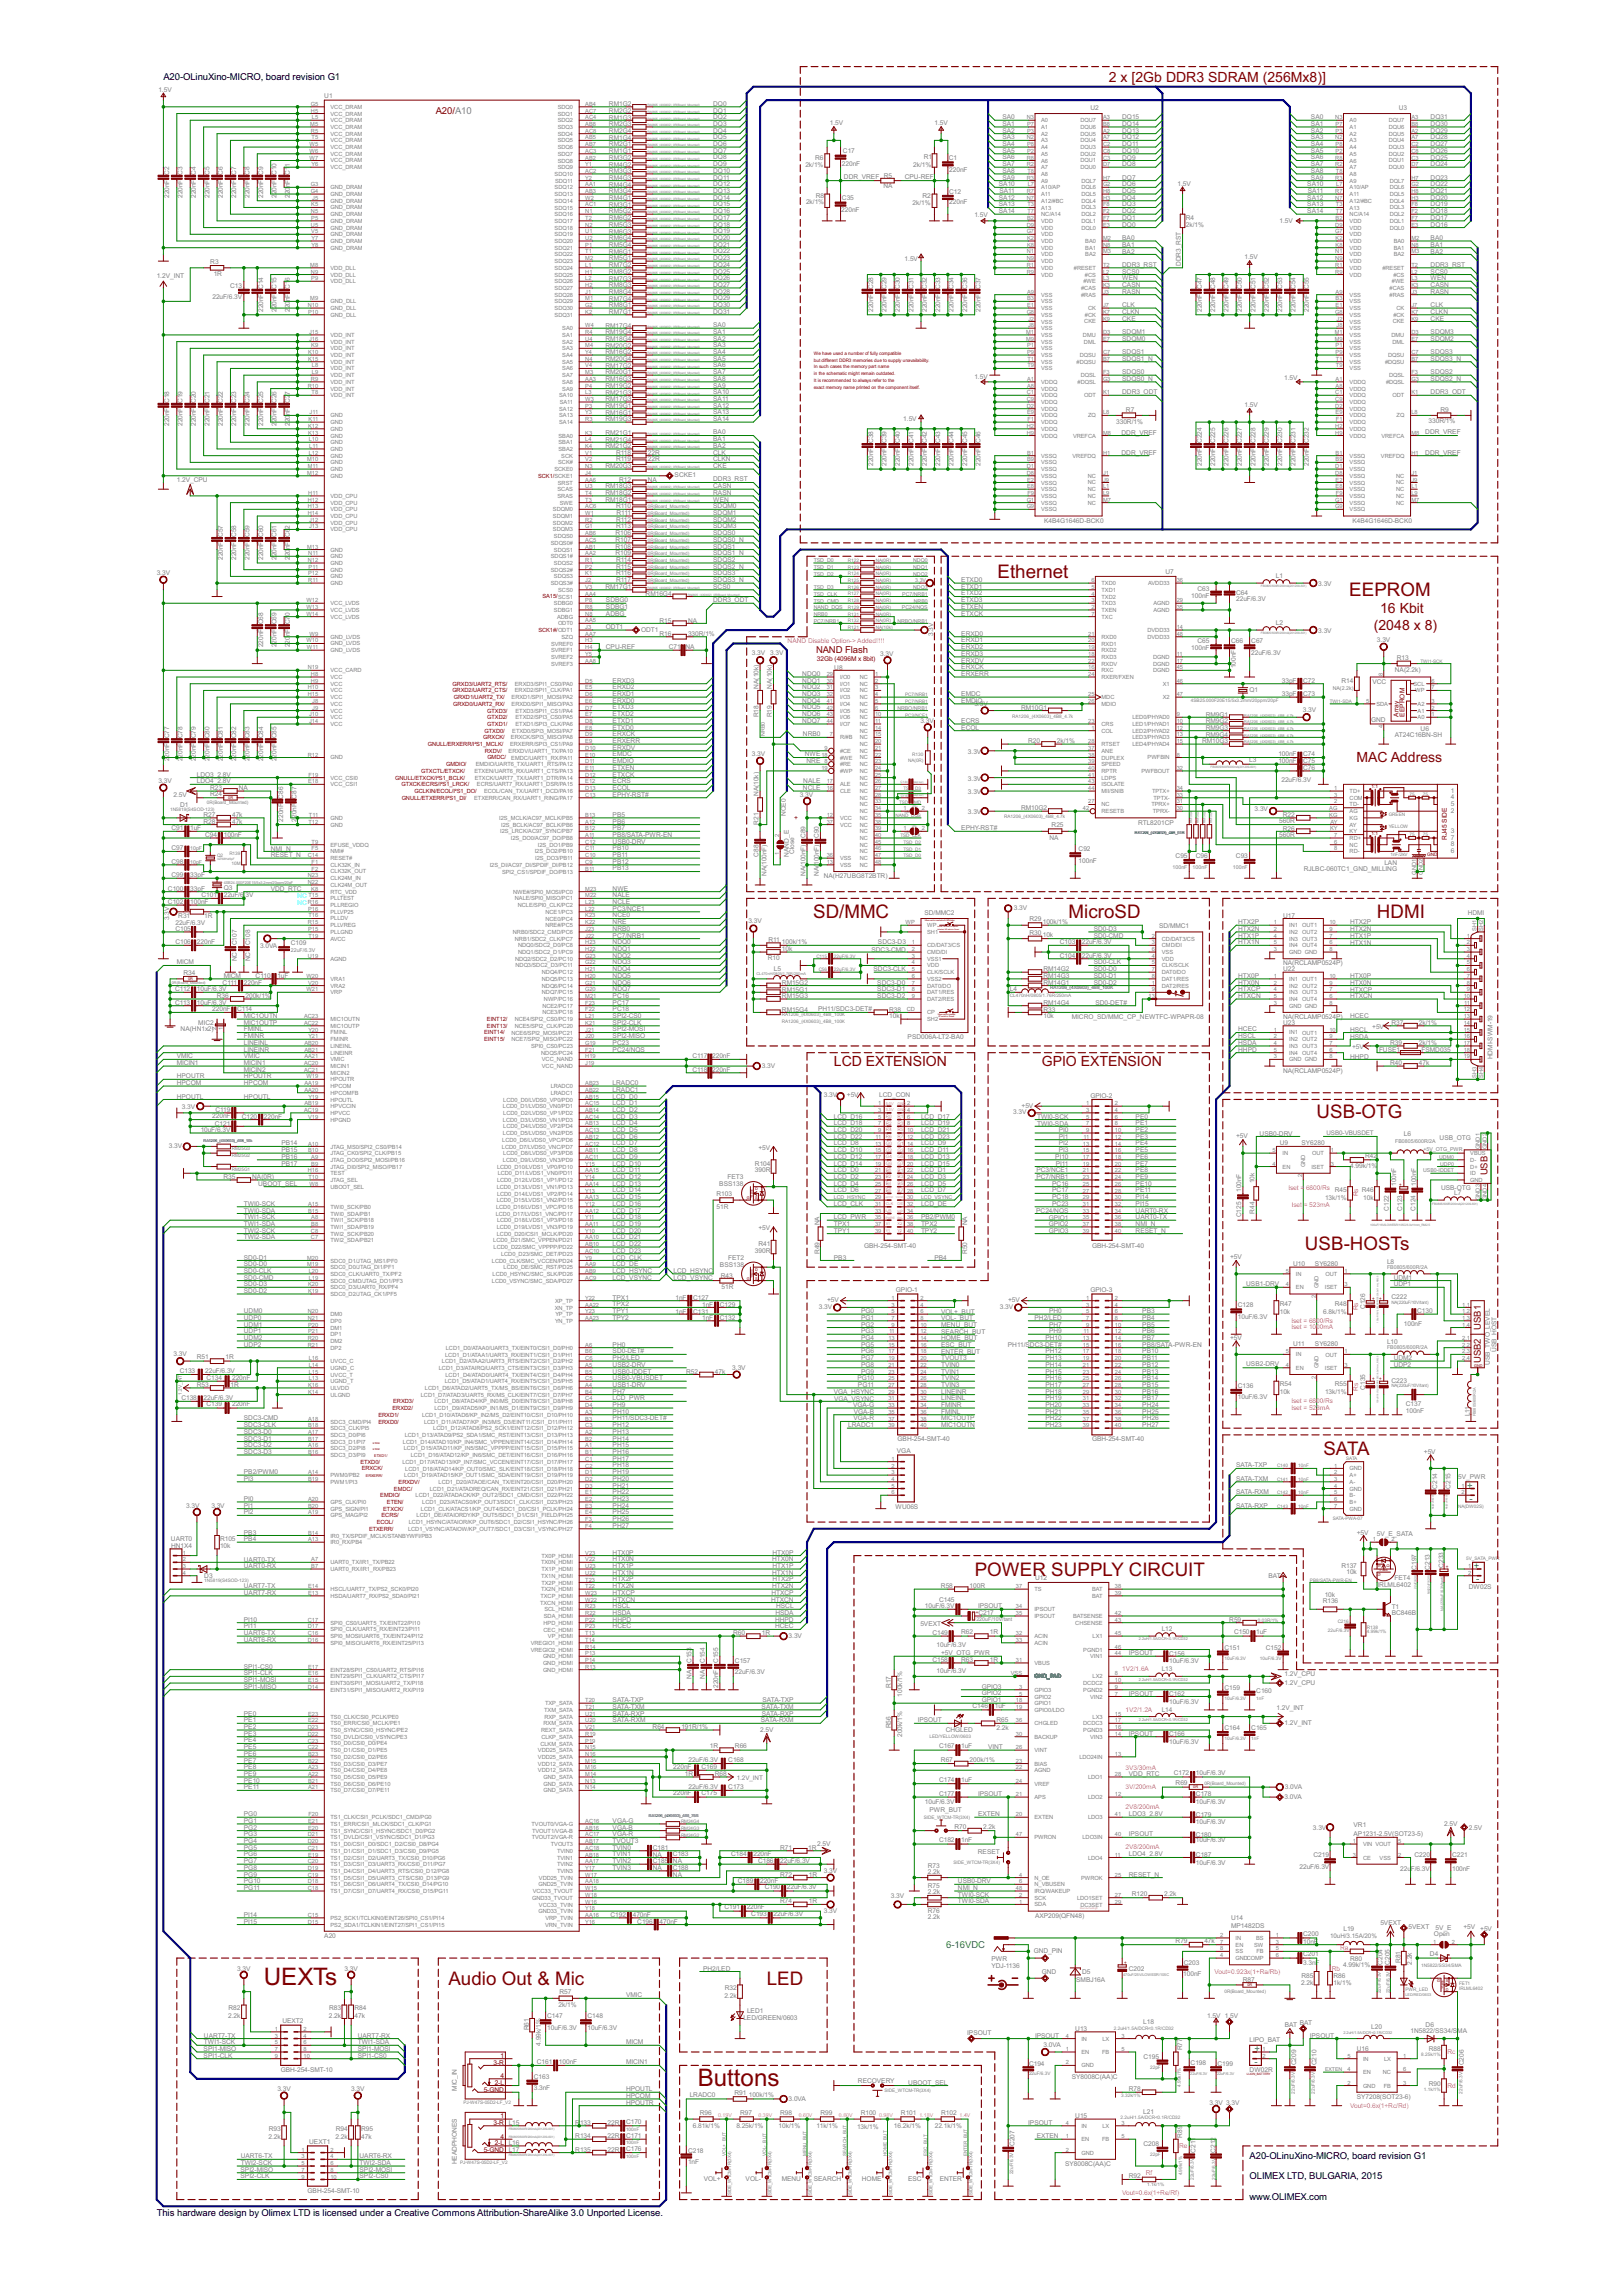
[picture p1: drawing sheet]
<svg xmlns="http://www.w3.org/2000/svg" width="210mm" height="297mm" viewBox="0 0 210 297" stroke-linecap="round" stroke-linejoin="round" font-family="sans-serif">
<defs><g id="words">
<g font-size="3.5" fill="#800000">
<text x="34.2" y="256.8">UEXTs</text>
<text x="90.3" y="269.8">Buttons</text>
</g>
<g font-size="2.7" fill="#800000">
<text x="129.1" y="74.8">Ethernet</text>
<text x="174.6" y="77.2">EEPROM</text>
<text x="105.2" y="118.7">SD/MMC</text>
<text x="138.3" y="118.8">MicroSD</text>
<text x="178.2" y="118.8">HDMI</text>
<text x="170.4" y="144.6">USB-OTG</text>
<text x="168.9" y="161.8">USB-HOSTs</text>
<text x="171.3" y="188.2">SATA</text>
<text x="126.1" y="203.9">POWER SUPPLY CIRCUIT</text>
<text x="58" y="256.8">Audio Out &amp; Mic</text>
<text x="99.2" y="256.8">LED</text>
</g>
<g font-size="2" fill="#800000">
<text x="143.5" y="10.6">2 x [2Gb DDR3 SDRAM (256Mx8)]</text>
<text x="177.8" y="81.5">(2048 x 8)</text>
<text x="178.6" y="79.3">16 Kbit</text>
<text x="175.5" y="98.6">MAC Address</text>
<text x="107.9" y="137.9">LCD EXTENSION</text>
<text x="134.8" y="137.9">GPIO EXTENSION</text>
</g>
<g font-size="1.4">
<text x="21.1" y="10.3">A20-OLinuXino-MICRO, board revision G1</text>
<text x="161.7" y="279.4">A20-OLinuXino-MICRO, board revision G1</text>
<text x="161.7" y="282">OLIMEX LTD, BULGARIA, 2015</text>
<text x="20.3" y="286.7">This hardware design by Olimex LTD is licensed under a Creative Commons Attribution-ShareAlike 3.0 Unported License.</text>
<text x="161.7" y="284.6">www.OLIMEX.com</text>
</g>
<g font-size="1.4" fill="#800000">
<text x="56.4" y="14.7">A20/A10</text>
<text x="105.6" y="84.5">NAND Flash</text>
<text x="192.5" y="152.1" transform="rotate(-90 192.5 152.1)">USB</text>
<text x="191.6" y="172" transform="rotate(-90 191.6 172)">USB1</text>
<text x="191.6" y="176.4" transform="rotate(-90 191.6 176.4)">USB2</text>
</g>
<g font-size="1.4" fill="#008080">
<text x="189.9" y="192.6">+</text>
<text x="190.2" y="194.3">-</text>
<text x="190.7" y="203">+</text>
<text x="191" y="204.7">-</text>
<text x="122.5" y="252">6-16VDC</text>
<text x="162.4" y="265.5">+</text>
<text x="162.4" y="267.2">-</text>
</g>
<g font-size="1" fill="#808080">
<text x="20.5" y="11.9">1.5V</text>
<text x="42" y="12.7">U1</text>
<text x="78.8" y="13.7">RM1G2</text>
<text x="78.8" y="15.5">RM1G3</text>
<text x="78.8" y="14.6">RM2G2</text>
<text x="78.8" y="16.3">RM2G3</text>
<text x="78.8" y="17.2">RM2G4</text>
<text x="92.3" y="13.7">DQ0</text>
<text x="92.3" y="14.6">DQ1</text>
<text x="92.3" y="15.4">DQ2</text>
<text x="92.3" y="16.3">DQ3</text>
<text x="92.3" y="17.2">DQ4</text>
<text x="107.4" y="16.1">1.5V</text>
<text x="120.9" y="16.2">1.5V</text>
<text x="129.7" y="17.2">SA2</text>
<text x="129.7" y="16.3">SA1</text>
<text x="129.7" y="15.4">SA0</text>
<text x="141.1" y="14.3">U2</text>
<text x="145.2" y="17.2">DQ13</text>
<text x="145.2" y="16.3">DQ14</text>
<text x="145.2" y="15.4">DQ15</text>
<text x="169.6" y="17.2">SA2</text>
<text x="169.6" y="16.3">SA1</text>
<text x="169.6" y="15.4">SA0</text>
<text x="181" y="14.3">U3</text>
<text x="185.1" y="17.2">DQ29</text>
<text x="185.1" y="16.3">DQ30</text>
<text x="185.1" y="15.4">DQ31</text>
<text x="78.8" y="19.8">RM1G1</text>
<text x="78.8" y="18.1">RM1G4</text>
<text x="78.8" y="18.9">RM2G1</text>
<text x="78.8" y="20.7">RM3G2</text>
<text x="78.8" y="22.4">RM3G3</text>
<text x="78.8" y="21.5">RM4G2</text>
<text x="78.8" y="23.3">RM4G3</text>
<text x="92.3" y="18">DQ5</text>
<text x="92.3" y="18.9">DQ6</text>
<text x="92.3" y="19.8">DQ7</text>
<text x="92.3" y="20.6">DQ8</text>
<text x="92.3" y="21.5">DQ9</text>
<text x="92.3" y="22.4">DQ10</text>
<text x="92.3" y="23.2">DQ11</text>
<text x="104.2" y="21.6">2k/1%</text>
<text x="105.5" y="20.7">R6</text>
<text x="109" y="21.4">220nF</text>
<text x="109.1" y="19.8">C17</text>
<text x="109.2" y="23.2">DDR_VREF R5</text>
<text x="117.1" y="23.2">CPU-REF</text>
<text x="118.2" y="21.6">2k/1%</text>
<text x="119.5" y="20.5">R1</text>
<text x="122.8" y="20.7">C1</text>
<text x="122.8" y="22.2">220nF</text>
<text x="129.7" y="18">SA3</text>
<text x="129.7" y="18.9">SA4</text>
<text x="129.7" y="19.8">SA5</text>
<text x="129.7" y="20.6">SA6</text>
<text x="129.7" y="21.5">SA7</text>
<text x="129.7" y="22.4">SA8</text>
<text x="129.7" y="23.2">SA9</text>
<text x="145.2" y="23.2">DQ7</text>
<text x="145.2" y="21.5">DQ8</text>
<text x="145.2" y="20.6">DQ9</text>
<text x="145.2" y="19.8">DQ10</text>
<text x="145.2" y="18.9">DQ11</text>
<text x="145.2" y="18">DQ12</text>
<text x="169.6" y="18">SA3</text>
<text x="169.6" y="18.9">SA4</text>
<text x="169.6" y="19.8">SA5</text>
<text x="169.6" y="20.6">SA6</text>
<text x="169.6" y="21.5">SA7</text>
<text x="169.6" y="22.4">SA8</text>
<text x="169.6" y="23.2">SA9</text>
<text x="185.1" y="23.2">DQ23</text>
<text x="185.1" y="21.5">DQ24</text>
<text x="185.1" y="20.6">DQ25</text>
<text x="185.1" y="19.8">DQ26</text>
<text x="185.1" y="18.9">DQ27</text>
<text x="185.1" y="18">DQ28</text>
<text x="21.9" y="25.6" transform="rotate(-90 21.9 25.6)">220nF C2</text>
<text x="23.6" y="25.6" transform="rotate(-90 23.6 25.6)">220nF C3</text>
<text x="25.4" y="25.6" transform="rotate(-90 25.4 25.6)">220nF C4</text>
<text x="27.1" y="25.6" transform="rotate(-90 27.1 25.6)">220nF C5</text>
<text x="28.8" y="25.6" transform="rotate(-90 28.8 25.6)">220nF C6</text>
<text x="30.6" y="25.6" transform="rotate(-90 30.6 25.6)">220nF C7</text>
<text x="32.3" y="25.6" transform="rotate(-90 32.3 25.6)">220nF C8</text>
<text x="34" y="25.6" transform="rotate(-90 34 25.6)">220nF C9</text>
<text x="35.8" y="25.6" transform="rotate(-90 35.8 25.6)">220nF C10</text>
<text x="37.5" y="25.6" transform="rotate(-90 37.5 25.6)">220nF C11</text>
<text x="78.8" y="26.8">RM3G1</text>
<text x="78.8" y="25">RM3G4</text>
<text x="78.8" y="25.9">RM4G1</text>
<text x="78.8" y="24.1">RM4G4</text>
<text x="78.8" y="27.6">RM5G2</text>
<text x="78.8" y="29.4">RM5G3</text>
<text x="78.8" y="28.5">RM6G2</text>
<text x="92.3" y="24.1">DQ12</text>
<text x="92.3" y="25">DQ13</text>
<text x="92.3" y="25.8">DQ14</text>
<text x="92.3" y="26.7">DQ15</text>
<text x="92.3" y="27.6">DQ16</text>
<text x="92.3" y="28.4">DQ17</text>
<text x="92.3" y="29.3">DQ18</text>
<text x="104.3" y="26.4">2k/1%</text>
<text x="105.6" y="25.7">R8</text>
<text x="108.9" y="27.4">220nF</text>
<text x="109" y="25.9">C35</text>
<text x="114.3" y="24.4">NA</text>
<text x="118.1" y="26.5">2k/1%</text>
<text x="119.4" y="25.7">R2</text>
<text x="122.8" y="26.4">220nF</text>
<text x="122.8" y="25.2">C12</text>
<text x="126.1" y="28.1">1.5V</text>
<text x="129.3" y="24.1">SA10</text>
<text x="129.3" y="25.8">SA12</text>
<text x="129.3" y="27.6">SA14</text>
<text x="129.3" y="26.7">SA13</text>
<text x="129.3" y="25">SA11</text>
<text x="145.2" y="29.3">DQ0</text>
<text x="145.2" y="28.4">DQ1</text>
<text x="145.2" y="27.6">DQ2</text>
<text x="145.2" y="26.7">DQ3</text>
<text x="145.2" y="25.8">DQ4</text>
<text x="145.2" y="25">DQ5</text>
<text x="145.2" y="24.1">DQ6</text>
<text x="152.4" y="24">1.5V</text>
<text x="153.5" y="29.3">2k/1%</text>
<text x="153.5" y="28.4">R4</text>
<text x="165.6" y="28.9">1.5V</text>
<text x="169.2" y="24.1">SA10</text>
<text x="169.2" y="25.8">SA12</text>
<text x="169.2" y="27.6">SA14</text>
<text x="169.2" y="26.7">SA13</text>
<text x="169.2" y="25">SA11</text>
<text x="185.1" y="29.3">DQ16</text>
<text x="185.1" y="28.4">DQ17</text>
<text x="185.1" y="27.6">DQ18</text>
<text x="185.1" y="26.7">DQ19</text>
<text x="185.1" y="25.8">DQ20</text>
<text x="185.1" y="25">DQ21</text>
<text x="185.1" y="24.1">DQ22</text>
<text x="20.3" y="35.9">1.2V_INT</text>
<text x="27.2" y="34.2">R3</text>
<text x="27.7" y="35.7">1R</text>
<text x="78.8" y="33.7">RM5G1</text>
<text x="78.8" y="32">RM5G4</text>
<text x="78.8" y="32.8">RM6G1</text>
<text x="78.8" y="30.2">RM6G3</text>
<text x="78.8" y="31.1">RM6G4</text>
<text x="78.8" y="34.6">RM7G2</text>
<text x="78.8" y="35.4">RM8G2</text>
<text x="92.3" y="30.2">DQ19</text>
<text x="92.3" y="31">DQ20</text>
<text x="92.3" y="31.9">DQ21</text>
<text x="92.3" y="32.8">DQ22</text>
<text x="92.3" y="33.6">DQ23</text>
<text x="92.3" y="34.5">DQ24</text>
<text x="92.3" y="35.4">DQ25</text>
<text x="117.1" y="33.7">1.5V</text>
<text x="145.2" y="31">BA0</text>
<text x="145.2" y="31.9">BA1</text>
<text x="145.2" y="32.8">BA2</text>
<text x="145.2" y="34.5">DDR3_RST</text>
<text x="145.2" y="35.4">SCS0</text>
<text x="152.8" y="34.4" transform="rotate(-90 152.8 34.4)">DDR3_RST</text>
<text x="161.1" y="33.6">1.5V</text>
<text x="185.1" y="31">BA0</text>
<text x="185.1" y="31.9">BA1</text>
<text x="185.1" y="32.8">BA2</text>
<text x="185.1" y="34.5">DDR3_RST</text>
<text x="185.1" y="35.4">SCS0</text>
<text x="27.5" y="38.7">22uF/6.3V</text>
<text x="29.8" y="37.3">C13</text>
<text x="34" y="40.3" transform="rotate(-90 34 40.3)">220nF C14</text>
<text x="35.8" y="40.3" transform="rotate(-90 35.8 40.3)">220nF C15</text>
<text x="37.5" y="40.3" transform="rotate(-90 37.5 40.3)">220nF C16</text>
<text x="78.8" y="40.6">RM7G1</text>
<text x="78.8" y="36.3">RM7G3</text>
<text x="78.8" y="38.9">RM7G4</text>
<text x="78.8" y="39.8">RM8G1</text>
<text x="78.8" y="37.2">RM8G3</text>
<text x="78.8" y="38">RM8G4</text>
<text x="92.3" y="36.3">DQ26</text>
<text x="92.3" y="37.1">DQ27</text>
<text x="92.3" y="38">DQ28</text>
<text x="92.3" y="38.9">DQ29</text>
<text x="92.3" y="39.7">DQ30</text>
<text x="92.3" y="40.6">DQ31</text>
<text x="113" y="40.3" transform="rotate(-90 113 40.3)">220nF C28</text>
<text x="114.7" y="40.3" transform="rotate(-90 114.7 40.3)">220nF C29</text>
<text x="116.5" y="40.3" transform="rotate(-90 116.5 40.3)">220nF C30</text>
<text x="118.2" y="40.3" transform="rotate(-90 118.2 40.3)">220nF C31</text>
<text x="119.9" y="40.3" transform="rotate(-90 119.9 40.3)">220nF C32</text>
<text x="121.7" y="40.3" transform="rotate(-90 121.7 40.3)">220nF C33</text>
<text x="123.4" y="40.3" transform="rotate(-90 123.4 40.3)">220nF C34</text>
<text x="125.1" y="40.3" transform="rotate(-90 125.1 40.3)">220nF C36</text>
<text x="126.9" y="40.3" transform="rotate(-90 126.9 40.3)">220nF C37</text>
<text x="145.2" y="41.5">CKE</text>
<text x="145.2" y="39.7">CLK</text>
<text x="145.2" y="37.1">CASN</text>
<text x="145.2" y="38">RASN</text>
<text x="145.2" y="36.3">WEN</text>
<text x="145.2" y="40.6">CLKN</text>
<text x="155.5" y="40.3" transform="rotate(-90 155.5 40.3)">220nF C47</text>
<text x="157.2" y="40.3" transform="rotate(-90 157.2 40.3)">220nF C48</text>
<text x="159" y="40.3" transform="rotate(-90 159 40.3)">220nF C49</text>
<text x="160.7" y="40.3" transform="rotate(-90 160.7 40.3)">220nF C50</text>
<text x="162.5" y="40.3" transform="rotate(-90 162.5 40.3)">220nF C51</text>
<text x="164.2" y="40.3" transform="rotate(-90 164.2 40.3)">220nF C52</text>
<text x="165.9" y="40.3" transform="rotate(-90 165.9 40.3)">220nF C53</text>
<text x="167.7" y="40.3" transform="rotate(-90 167.7 40.3)">220nF C54</text>
<text x="169.4" y="40.3" transform="rotate(-90 169.4 40.3)">220nF C55</text>
<text x="185.1" y="41.5">CKE</text>
<text x="185.1" y="39.7">CLK</text>
<text x="185.1" y="37.1">CASN</text>
<text x="185.1" y="38">RASN</text>
<text x="185.1" y="36.3">WEN</text>
<text x="185.1" y="40.6">CLKN</text>
<text x="78.3" y="45.8">RM16G2</text>
<text x="78.3" y="47.6">RM17G2</text>
<text x="78.3" y="42.4">RM17G4</text>
<text x="78.3" y="44.1">RM18G4</text>
<text x="78.3" y="43.2">RM19G4</text>
<text x="78.3" y="45">RM20G2</text>
<text x="78.3" y="46.7">RM20G4</text>
<text x="92.3" y="44.1">SA2</text>
<text x="92.3" y="44.9">SA3</text>
<text x="92.3" y="45.8">SA4</text>
<text x="92.3" y="46.7">SA5</text>
<text x="92.3" y="47.5">SA6</text>
<text x="92.3" y="43.2">SA1</text>
<text x="92.3" y="42.3">SA0</text>
<text x="145.2" y="44.1">SDQM0</text>
<text x="145.2" y="43.2">SDQM1</text>
<text x="145.2" y="45.8">SDQS1</text>
<text x="145.2" y="46.7">SDQS1_N</text>
<text x="185.1" y="45.8">SDQS3</text>
<text x="185.1" y="46.7">SDQS3_N</text>
<text x="185.1" y="43.2">SDQM3</text>
<text x="185.1" y="44.1">SDQM2</text>
<text x="78.3" y="53.7">RM16G1</text>
<text x="78.3" y="49.3">RM16G3</text>
<text x="78.3" y="51.9">RM17G3</text>
<text x="78.3" y="52.8">RM19G1</text>
<text x="78.3" y="50.2">RM19G2</text>
<text x="78.3" y="48.4">RM20G1</text>
<text x="78.3" y="51">RM21G3</text>
<text x="92.3" y="48.4">SA7</text>
<text x="92.3" y="49.3">SA8</text>
<text x="92.3" y="50.1">SA9</text>
<text x="92.3" y="51">SA10</text>
<text x="92.3" y="51.9">SA11</text>
<text x="92.3" y="52.7">SA12</text>
<text x="92.3" y="53.6">SA13</text>
<text x="126.1" y="49">1.5V</text>
<text x="145.2" y="48.4">SDQS0</text>
<text x="145.2" y="49.3">SDQS0_N</text>
<text x="145.2" y="51">DDR3_ODT</text>
<text x="145.7" y="53.3">R7</text>
<text x="161.1" y="52.7">1.5V</text>
<text x="166.2" y="49.1">1.5V</text>
<text x="185.1" y="51">DDR3_ODT</text>
<text x="185.1" y="48.4">SDQS2</text>
<text x="185.1" y="49.3">SDQS2_N</text>
<text x="186.4" y="53.4">R9</text>
<text x="21.9" y="55.1" transform="rotate(-90 21.9 55.1)">220nF C18</text>
<text x="23.6" y="55.1" transform="rotate(-90 23.6 55.1)">220nF C19</text>
<text x="25.4" y="55.1" transform="rotate(-90 25.4 55.1)">220nF C20</text>
<text x="27.1" y="55.1" transform="rotate(-90 27.1 55.1)">220nF C21</text>
<text x="28.8" y="55.1" transform="rotate(-90 28.8 55.1)">220nF C22</text>
<text x="30.6" y="55.1" transform="rotate(-90 30.6 55.1)">220nF C23</text>
<text x="32.3" y="55.1" transform="rotate(-90 32.3 55.1)">220nF C24</text>
<text x="34" y="55.1" transform="rotate(-90 34 55.1)">220nF C25</text>
<text x="35.8" y="55.1" transform="rotate(-90 35.8 55.1)">220nF C26</text>
<text x="37.5" y="55.1" transform="rotate(-90 37.5 55.1)">220nF C27</text>
<text x="78.3" y="54.5">RM19G3</text>
<text x="78.3" y="56.3">RM21G1</text>
<text x="78.3" y="58">RM21G2</text>
<text x="78.3" y="57.1">RM21G4</text>
<text x="79.7" y="58.8">R118</text>
<text x="79.7" y="59.7">R119</text>
<text x="83.8" y="58.8">22R</text>
<text x="83.8" y="59.7">22R</text>
<text x="92.3" y="56.2">BA0</text>
<text x="92.3" y="57.1">BA1</text>
<text x="92.3" y="58.8">CLK</text>
<text x="92.3" y="59.7">CLKN</text>
<text x="92.3" y="54.5">SA14</text>
<text x="92.3" y="57.9">BA2</text>
<text x="116.9" y="54.5">1.5V</text>
<text x="144.4" y="54.8">330R/1%</text>
<text x="145.1" y="56.3">DDR_VREF</text>
<text x="145.1" y="58.9">DDR_VREF</text>
<text x="184.4" y="56.2">DDR_VREF</text>
<text x="184.4" y="58.9">DDR_VREF</text>
<text x="184.9" y="54.7">330R/1%</text>
<text x="22.9" y="62.4">1.2V_CPU</text>
<text x="78.3" y="64.9">RM18G1</text>
<text x="78.3" y="64.1">RM18G2</text>
<text x="78.3" y="63.2">RM18G3</text>
<text x="78.3" y="60.6">RM20G3</text>
<text x="79.7" y="65.8">R110</text>
<text x="80.1" y="62.3">R12</text>
<text x="83.8" y="62.3">NA</text>
<text x="87.3" y="61.8">SCKE1</text>
<text x="92.3" y="60.5">CKE</text>
<text x="92.3" y="63.2">CASN</text>
<text x="92.3" y="64">RASN</text>
<text x="92.3" y="64.9">WEN</text>
<text x="92.3" y="65.8">SDQM0</text>
<text x="92.3" y="62.3">DDR3_RST</text>
<text x="113" y="60.3" transform="rotate(-90 113 60.3)">220nF C38</text>
<text x="114.7" y="60.3" transform="rotate(-90 114.7 60.3)">220nF C39</text>
<text x="116.5" y="60.3" transform="rotate(-90 116.5 60.3)">220nF C40</text>
<text x="118.2" y="60.3" transform="rotate(-90 118.2 60.3)">220nF C41</text>
<text x="119.9" y="60.3" transform="rotate(-90 119.9 60.3)">220nF C42</text>
<text x="121.7" y="60.3" transform="rotate(-90 121.7 60.3)">220nF C43</text>
<text x="123.4" y="60.3" transform="rotate(-90 123.4 60.3)">220nF C44</text>
<text x="125.1" y="60.3" transform="rotate(-90 125.1 60.3)">220nF C45</text>
<text x="126.9" y="60.3" transform="rotate(-90 126.9 60.3)">220nF C46</text>
<text x="155.5" y="60.3" transform="rotate(-90 155.5 60.3)">220nF C224</text>
<text x="157.2" y="60.3" transform="rotate(-90 157.2 60.3)">220nF C225</text>
<text x="159" y="60.3" transform="rotate(-90 159 60.3)">220nF C226</text>
<text x="160.7" y="60.3" transform="rotate(-90 160.7 60.3)">220nF C227</text>
<text x="162.5" y="60.3" transform="rotate(-90 162.5 60.3)">220nF C228</text>
<text x="164.2" y="60.3" transform="rotate(-90 164.2 60.3)">220nF C229</text>
<text x="165.9" y="60.3" transform="rotate(-90 165.9 60.3)">220nF C230</text>
<text x="167.7" y="60.3" transform="rotate(-90 167.7 60.3)">220nF C231</text>
<text x="169.4" y="60.3" transform="rotate(-90 169.4 60.3)">220nF C232</text>
<text x="79.7" y="69.2">R106</text>
<text x="79.7" y="70.1">R107</text>
<text x="79.7" y="71">R108</text>
<text x="79.7" y="71.8">R109</text>
<text x="79.7" y="67.5">R112</text>
<text x="79.7" y="68.4">R113</text>
<text x="79.8" y="66.6">R111</text>
<text x="92.3" y="66.6">SDQM1</text>
<text x="92.3" y="69.2">SDQS0</text>
<text x="92.3" y="71">SDQS1</text>
<text x="92.3" y="70.1">SDQS0_N</text>
<text x="92.3" y="71.8">SDQS1_N</text>
<text x="92.3" y="68.4">SDQM3</text>
<text x="92.3" y="67.5">SDQM2</text>
<text x="135.1" y="67.6">K4B4G1646D-BCK0</text>
<text x="175" y="67.6">K4B4G1646D-BCK0</text>
<text x="20.3" y="74.3">3.3V</text>
<text x="28.8" y="72.4" transform="rotate(-90 28.8 72.4)">220nF C57</text>
<text x="30.6" y="72.4" transform="rotate(-90 30.6 72.4)">220nF C58</text>
<text x="32.3" y="72.4" transform="rotate(-90 32.3 72.4)">220nF C59</text>
<text x="34" y="72.4" transform="rotate(-90 34 72.4)">220nF C60</text>
<text x="35.8" y="72.4" transform="rotate(-90 35.8 72.4)">220nF C61</text>
<text x="37.5" y="72.4" transform="rotate(-90 37.5 72.4)">220nF C62</text>
<text x="78.3" y="76.2">RM17G1</text>
<text x="78.4" y="77.9">SDBG0</text>
<text x="79.7" y="72.7">R114</text>
<text x="79.7" y="73.6">R115</text>
<text x="79.7" y="74.4">R116</text>
<text x="79.7" y="75.3">R117</text>
<text x="83.5" y="77.1">RM16G4</text>
<text x="92.3" y="77.9">DDR3_ODT</text>
<text x="92.3" y="72.7">SDQS2</text>
<text x="92.3" y="73.6">SDQS2_N</text>
<text x="92.3" y="74.4">SDQS3</text>
<text x="92.3" y="75.3">SDQS3_N</text>
<text x="92.3" y="76.2">SCS0</text>
<text x="124.4" y="75.3">ETXD0</text>
<text x="124.4" y="76.2">ETXD1</text>
<text x="124.4" y="77">ETXD2</text>
<text x="124.4" y="77.9">ETXD3</text>
<text x="150.8" y="74.3">U7</text>
<text x="154.2" y="77.3">100nF</text>
<text x="155" y="76.5">C63</text>
<text x="160" y="77.8">22uF/6.3V</text>
<text x="160" y="77">C64</text>
<text x="165.1" y="74.8">L1</text>
<text x="170.6" y="75.8">3.3V</text>
<text x="34" y="83.7" transform="rotate(-90 34 83.7)">220nF C68</text>
<text x="35.8" y="83.7" transform="rotate(-90 35.8 83.7)">220nF C69</text>
<text x="37.5" y="83.7" transform="rotate(-90 37.5 83.7)">220nF C70</text>
<text x="78.4" y="84">CPU-REF</text>
<text x="78.4" y="81.4">ODT1</text>
<text x="78.4" y="79.6">ADBG</text>
<text x="78.4" y="78.8">SDBG1</text>
<text x="83" y="81.7">ODT1</text>
<text x="85.3" y="82.2">R16</text>
<text x="85.3" y="80.6">R15</text>
<text x="86.5" y="84">C71 NA</text>
<text x="89" y="82.2">330R/1%</text>
<text x="89" y="80.6">NA</text>
<text x="120.8" y="82.3" transform="rotate(-90 120.8 82.3)">3.3V</text>
<text x="124.4" y="78.8">ETXEN</text>
<text x="124.4" y="82.2">ERXD0</text>
<text x="124.4" y="83.1">ERXD1</text>
<text x="124.4" y="84">ERXD2</text>
<text x="124.4" y="79.6">ETXCK</text>
<text x="155" y="83.2">C65</text>
<text x="159.3" y="83.2">C66</text>
<text x="161.9" y="83.2">C67</text>
<text x="165.1" y="80.9">L2</text>
<text x="170.6" y="81.9">3.3V</text>
<text x="178.2" y="83">3.3V</text>
<text x="79.3" y="89.2">ERXD2</text>
<text x="79.3" y="88.3">ERXD3</text>
<text x="97.3" y="84.8">3.3V 3.3V</text>
<text x="98.2" y="89.1" transform="rotate(-90 98.2 89.1)">NA(10k)</text>
<text x="99.9" y="89.1" transform="rotate(-90 99.9 89.1)">NA(10k)</text>
<text x="103.8" y="87.5">NDQ0</text>
<text x="103.8" y="88.3">NDQ1</text>
<text x="103.8" y="89.2">NDQ2</text>
<text x="108" y="86.6">U8</text>
<text x="113.9" y="84.9">3.3V</text>
<text x="124.4" y="84.8">ERXD3</text>
<text x="124.4" y="85.7">ERXDV</text>
<text x="124.4" y="87.5">ERXERR</text>
<text x="124.4" y="86.6">ERXCK</text>
<text x="154.2" y="84.1">100nF</text>
<text x="159.9" y="86.5" transform="rotate(-90 159.9 86.5)">100nF</text>
<text x="161.7" y="89.5">Q1</text>
<text x="161.9" y="84.7">22uF/6.3V</text>
<text x="165.9" y="88.3">33pF</text>
<text x="168.7" y="88.3">C72</text>
<text x="173.6" y="88.4">R14</text>
<text x="177.6" y="88.4">VCC</text>
<text x="180.5" y="87">NA(2.2k)</text>
<text x="180.8" y="85.3">R13</text>
<text x="79.3" y="94.4">ETXD0</text>
<text x="79.3" y="93.5">ETXD1</text>
<text x="79.3" y="92.7">ETXD2</text>
<text x="79.3" y="91.8">ETXD3</text>
<text x="79.3" y="90.9">ERXD0</text>
<text x="79.3" y="90.1">ERXD1</text>
<text x="79.3" y="95.3">ERXCK</text>
<text x="98.2" y="92.8" transform="rotate(-90 98.2 92.8)">R18</text>
<text x="99.9" y="92.8" transform="rotate(-90 99.9 92.8)">R19</text>
<text x="103.8" y="90.1">NDQ3</text>
<text x="103.8" y="90.9">NDQ4</text>
<text x="103.8" y="91.8">NDQ5</text>
<text x="103.8" y="92.7">NDQ6</text>
<text x="103.8" y="93.5">NDQ7</text>
<text x="103.9" y="95.3">NRB0</text>
<text x="119.1" y="93.6">3.3V</text>
<text x="124.4" y="90.1">EMDC</text>
<text x="124.4" y="90.9">EMDIO</text>
<text x="124.4" y="94.4">ECOL</text>
<text x="124.4" y="93.5">ECRS</text>
<text x="126.1" y="91.3">3.3V</text>
<text x="132.1" y="91.8">RM10G1</text>
<text x="156" y="92.7">RM9G1</text>
<text x="156" y="93.6">RM9G2</text>
<text x="156" y="94.4">RM9G3</text>
<text x="156" y="95.3">RM9G4</text>
<text x="165.9" y="90.1">33pF</text>
<text x="168.6" y="92.1">3.3V</text>
<text x="168.7" y="90.1">C73</text>
<text x="177.4" y="93.4">GND</text>
<text x="180.5" y="95.4">AT24C16BN-SH</text>
<text x="183.8" y="94.5">U6</text>
<text x="20.5" y="101.2">3.3V</text>
<text x="21.9" y="98.5" transform="rotate(-90 21.9 98.5)">220nF C77</text>
<text x="23.6" y="98.5" transform="rotate(-90 23.6 98.5)">220nF C78</text>
<text x="25.4" y="98.5" transform="rotate(-90 25.4 98.5)">220nF C79</text>
<text x="25.5" y="100.5">LDO3_2.8V</text>
<text x="25.5" y="101.3">LDO4_2.8V</text>
<text x="27.1" y="98.5" transform="rotate(-90 27.1 98.5)">220nF C80</text>
<text x="28.8" y="98.5" transform="rotate(-90 28.8 98.5)">220nF C81</text>
<text x="30.6" y="98.5" transform="rotate(-90 30.6 98.5)">220nF C82</text>
<text x="32.3" y="98.5" transform="rotate(-90 32.3 98.5)">220nF C83</text>
<text x="34" y="98.5" transform="rotate(-90 34 98.5)">220nF C84</text>
<text x="35.8" y="98.5" transform="rotate(-90 35.8 98.5)">220nF C85</text>
<text x="79.3" y="99.6">ETXEN</text>
<text x="79.3" y="97">ERXDV</text>
<text x="79.3" y="96.1">ERXERR</text>
<text x="79.3" y="97.9">EMDC</text>
<text x="79.3" y="98.7">EMDIO</text>
<text x="79.3" y="101.3">ECRS</text>
<text x="79.3" y="100.5">ETXCK</text>
<text x="97.3" y="97.8">3.3V</text>
<text x="104" y="101.3">NALE</text>
<text x="104.1" y="97.9">NWE</text>
<text x="104.4" y="98.7">NRE</text>
<text x="125.3" y="97.5">3.3V</text>
<text x="125.3" y="101">3.3V</text>
<text x="133" y="96.2">R20</text>
<text x="136.8" y="96.1">2k/1%</text>
<text x="155.6" y="96.2">RM10G3</text>
<text x="161.6" y="98.6">L3</text>
<text x="165.4" y="97.9">100nF</text>
<text x="165.4" y="98.7">100nF</text>
<text x="165.8" y="101.1">22uF/6.3V</text>
<text x="168.7" y="97.9">C74</text>
<text x="168.7" y="98.7">C75</text>
<text x="168.7" y="99.6">C76</text>
<text x="22.2" y="107.4">C91</text>
<text x="22.4" y="103.2">2.5V</text>
<text x="23.3" y="104.4">D1</text>
<text x="24.6" y="107.4">1uF</text>
<text x="26.3" y="106.5">R28</text>
<text x="26.3" y="105.7">R27</text>
<text x="27.2" y="103">R24</text>
<text x="27.2" y="102.2">R23</text>
<text x="30" y="106.5">47k</text>
<text x="30" y="105.7">47k</text>
<text x="30.9" y="102.2">NA</text>
<text x="36.6" y="106.3" transform="rotate(-90 36.6 106.3)">220nF C86</text>
<text x="38.4" y="106.3" transform="rotate(-90 38.4 106.3)">220nF C87</text>
<text x="79.3" y="102.2">ECOL</text>
<text x="79.3" y="103.1">EPHY-RST#</text>
<text x="79.3" y="107.4">PB7</text>
<text x="79.3" y="106.5">PB6</text>
<text x="79.3" y="105.7">PB5</text>
<text x="98.2" y="106.7" transform="rotate(-90 98.2 106.7)">R21</text>
<text x="98.2" y="103" transform="rotate(-90 98.2 103)">NA(10k)</text>
<text x="101.7" y="105.6" transform="rotate(-90 101.7 105.6)">NCE0</text>
<text x="103.5" y="103.1">3.3V</text>
<text x="103.9" y="102.2">NCLE</text>
<text x="124.4" y="107.4">EPHY-RST#</text>
<text x="125.3" y="105.3">3.3V</text>
<text x="125.3" y="102.7">3.3V</text>
<text x="132.1" y="104.8">RM10G2</text>
<text x="136.1" y="107">R25</text>
<text x="147.3" y="106.7">RTL8201CP</text>
<text x="162.4" y="104.9">3.3V</text>
<text x="165.6" y="106.5">560R</text>
<text x="166" y="105.7">R22</text>
<text x="166" y="107.5">R26</text>
<text x="187.7" y="102.5">1</text>
<text x="187.7" y="103.4">4</text>
<text x="187.7" y="104.3">5</text>
<text x="187.7" y="105.2">2</text>
<text x="187.7" y="107.8">3</text>
<text x="22.2" y="113.5">C99</text>
<text x="22.2" y="110">C97</text>
<text x="22.2" y="111.7">C98</text>
<text x="24.6" y="113.5">33pF</text>
<text x="26.5" y="108.3">C94</text>
<text x="29" y="108.3">100nF</text>
<text x="35" y="110.9">RESET_N</text>
<text x="35" y="110.1">NMI_N</text>
<text x="79.3" y="109.1">USB0-DRV</text>
<text x="79.3" y="110">PB10</text>
<text x="79.3" y="112.6">PB13</text>
<text x="79.3" y="111.7">PB12</text>
<text x="79.3" y="110.9">PB11</text>
<text x="79.3" y="108.3">PB8/SATA-PWR-EN</text>
<text x="98.2" y="110.8" transform="rotate(-90 98.2 110.8)">C88</text>
<text x="99.2" y="113.4" transform="rotate(-90 99.2 113.4)">NA(100nF)</text>
<text x="102.1" y="110.8" transform="rotate(-90 102.1 110.8)">NAND_E</text>
<text x="102.8" y="110.5" transform="rotate(-90 102.8 110.5)">Close</text>
<text x="104.2" y="113.4" transform="rotate(-90 104.2 113.4)">NA(100nF)</text>
<text x="104.2" y="108.4" transform="rotate(-90 104.2 108.4)">C89</text>
<text x="106" y="113.4" transform="rotate(-90 106 113.4)">NA(100nF)</text>
<text x="106" y="108.4" transform="rotate(-90 106 108.4)">C90</text>
<text x="106.6" y="113.6">NA(H27UBG8T2BTR)</text>
<text x="135.8" y="108.7">NA</text>
<text x="139.6" y="111.6">100nF</text>
<text x="139.6" y="110.1">C92</text>
<text x="152.1" y="111">C95</text>
<text x="154.7" y="111">C96</text>
<text x="159.9" y="111">C93</text>
<text x="165.6" y="108.2">560R</text>
<text x="168.7" y="112.7">RJLBC-060TC1_GND_MILLING</text>
<text x="179.1" y="111.9">LAN</text>
<text x="187.7" y="108.6">7</text>
<text x="187.7" y="109.5">8</text>
<text x="187.7" y="110.4">6</text>
<text x="21.7" y="115.2">C100</text>
<text x="21.7" y="117">C102</text>
<text x="21.9" y="119" transform="rotate(-90 21.9 119)">3.3V</text>
<text x="22.7" y="119.7">22uF/6.3V</text>
<text x="23.1" y="118.7">R31</text>
<text x="24.6" y="115.2">33pF</text>
<text x="24.6" y="117">100nF</text>
<text x="26.1" y="116.1">C101</text>
<text x="26.4" y="118.7">1R</text>
<text x="29" y="116.1">22uF/6.3V</text>
<text x="29" y="115.2">Q3</text>
<text x="35" y="115.2">VDD_RTC</text>
<text x="79.3" y="115.2">NWE</text>
<text x="79.3" y="116.1">NALE</text>
<text x="79.3" y="117">NCLE</text>
<text x="79.3" y="118.7">NCE0</text>
<text x="79.3" y="119.6">NRE</text>
<text x="79.3" y="117.8">PC3/NCE1</text>
<text x="96.9" y="119.5">3.3V</text>
<text x="119.6" y="118.4">SD/MMC2</text>
<text x="131.2" y="117.7">3.3V</text>
<text x="133.2" y="119.2">R29</text>
<text x="134.9" y="119.6">100k/1%</text>
<text x="160.2" y="119.6">HTX2P</text>
<text x="166" y="118.7">U17</text>
<text x="174.7" y="119.6">HTX2P</text>
<text x="189.9" y="118.4">HDMI</text>
<text x="22.7" y="120.4">C105</text>
<text x="22.7" y="122.2">C106</text>
<text x="22.9" y="124.8">MICM</text>
<text x="25.5" y="122.1">220nF</text>
<text x="30.7" y="124.4" transform="rotate(-90 30.7 124.4)">NC</text>
<text x="30.7" y="122.3" transform="rotate(-90 30.7 122.3)">C107</text>
<text x="32.4" y="124.4" transform="rotate(-90 32.4 124.4)">NC</text>
<text x="32.4" y="122.3" transform="rotate(-90 32.4 122.3)">C108</text>
<text x="33.7" y="122.7">3.0VA</text>
<text x="37.6" y="122.3">C109</text>
<text x="79.3" y="122.2">NDQ0</text>
<text x="79.3" y="123">NDQ1</text>
<text x="79.3" y="123.9">NDQ2</text>
<text x="79.3" y="124.8">NDQ3</text>
<text x="79.3" y="125.6">NDQ4</text>
<text x="79.3" y="120.4">NRB0</text>
<text x="79.3" y="121.3">PC7/NRB1</text>
<text x="99.4" y="124.2">R10</text>
<text x="99.4" y="121.8">R11</text>
<text x="100.1" y="125.6">L5</text>
<text x="101.2" y="123.1">10k</text>
<text x="101.2" y="122.2">100k/1%</text>
<text x="112.8" y="123.1">SDC3-CMD</text>
<text x="113.1" y="125.6">SDC3-CLK</text>
<text x="113.6" y="122.2">SDC3-D3</text>
<text x="133.2" y="121">R30</text>
<text x="134.9" y="121.3">10k</text>
<text x="135" y="125.7">RM14G2</text>
<text x="137.1" y="123.9">C104</text>
<text x="137.1" y="122.2">C103</text>
<text x="140" y="123.9">22uF/6.3V</text>
<text x="140" y="122.2">22uF/6.3V</text>
<text x="141.5" y="125.6">SD0-D0</text>
<text x="141.5" y="124.8">SD0-CLK</text>
<text x="141.5" y="121.3">SD0-CMD</text>
<text x="141.5" y="120.4">SD0-D3</text>
<text x="150" y="120.1">SD/MMC1</text>
<text x="160.2" y="120.4">HTX2N</text>
<text x="160.2" y="121.3">HTX1P</text>
<text x="160.2" y="122.2">HTX1N</text>
<text x="166" y="124.9">NA(RCLAMP0524P)</text>
<text x="166" y="125.7">U22</text>
<text x="174.7" y="120.5">HTX2N</text>
<text x="174.7" y="121.3">HTX1P</text>
<text x="174.7" y="122.2">HTX1N</text>
<text x="22.7" y="128.2">C112</text>
<text x="22.7" y="130">C113</text>
<text x="23.7" y="126.2">R34</text>
<text x="25.5" y="128.2">10uF/6.3V</text>
<text x="25.5" y="130">10uF/6.3V</text>
<text x="27.5" y="130.8">220nF</text>
<text x="28.1" y="129.1">R36</text>
<text x="28.8" y="127.4">C111</text>
<text x="29" y="126.5">MICM</text>
<text x="30.7" y="130.8">C114</text>
<text x="31.6" y="127.4">220nF</text>
<text x="31.6" y="131.7">MIC1OUTN</text>
<text x="31.8" y="129.1">200k/1%</text>
<text x="33.1" y="126.5">C110</text>
<text x="35.9" y="126.5">1uF</text>
<text x="79.3" y="126.5">NDQ5</text>
<text x="79.3" y="127.4">NDQ6</text>
<text x="79.3" y="128.2">NDQ7</text>
<text x="79.3" y="131.7">SPI2-CS0</text>
<text x="79.3" y="130.8">PC18</text>
<text x="79.3" y="130">PC17</text>
<text x="79.3" y="129.1">PC16</text>
<text x="101.2" y="128.3">RM15G1</text>
<text x="101.2" y="127.4">RM15G2</text>
<text x="101.2" y="129.1">RM15G3</text>
<text x="101.2" y="130.9">RM15G4</text>
<text x="105.9" y="130.8">PH11/SDC3-DET#</text>
<text x="113.5" y="127.4">SDC3-D0</text>
<text x="113.5" y="128.2">SDC3-D1</text>
<text x="113.5" y="129.1">SDC3-D2</text>
<text x="115.1" y="131.7">10k</text>
<text x="115.1" y="130.9">R38</text>
<text x="130.7" y="128.2">L4</text>
<text x="135" y="131.7">10k</text>
<text x="135" y="127.4">RM14G1</text>
<text x="135" y="126.5">RM14G3</text>
<text x="135" y="130">RM14G4</text>
<text x="135" y="130.9">R33</text>
<text x="138.7" y="131.8">MICRO_SD/MMC_CP_NEWTFC-WPAPR-08</text>
<text x="141.5" y="126.5">SD0-D1</text>
<text x="141.5" y="127.4">SD0-D2</text>
<text x="141.8" y="130">SD0-DET#</text>
<text x="160.2" y="126.5">HTX0P</text>
<text x="160.2" y="127.4">HTX0N</text>
<text x="160.2" y="128.2">HTXCP</text>
<text x="160.2" y="129.1">HTXCN</text>
<text x="166" y="131.8">NA(RCLAMP0524P)</text>
<text x="174.7" y="126.5">HTX0P</text>
<text x="174.7" y="127.4">HTX0N</text>
<text x="174.7" y="128.3">HTXCP</text>
<text x="174.7" y="129.1">HTXCN</text>
<text x="174.7" y="131.8">HCEC</text>
<text x="22.9" y="136.9">VMIC</text>
<text x="22.9" y="137.8">MICIN1</text>
<text x="23.4" y="133.4">NA(HN1x2)</text>
<text x="25.7" y="132.6">MIC2</text>
<text x="31.6" y="136.9">VMIC</text>
<text x="31.6" y="137.8">MICIN1</text>
<text x="31.6" y="132.6">MIC1OUTP</text>
<text x="31.6" y="133.4">FMINL</text>
<text x="31.6" y="134.3">FMINR</text>
<text x="31.6" y="135.2">LINEINL</text>
<text x="31.6" y="136">LINEINR</text>
<text x="79.3" y="136">PC24/NQS</text>
<text x="79.3" y="132.6">SPI2-CLK</text>
<text x="79.3" y="133.4">SPI2-MOSI</text>
<text x="79.3" y="134.3">SPI2-MISO</text>
<text x="79.3" y="135.2">PC23</text>
<text x="89.6" y="136.9">C117</text>
<text x="92.2" y="136.9">220nF</text>
<text x="117.5" y="134.4">PSD006A-LT2-BA0</text>
<text x="160.2" y="133.4">HCEC</text>
<text x="160.2" y="134.3">HSCL</text>
<text x="160.2" y="135.2">HSDA</text>
<text x="160.2" y="136">HHPD</text>
<text x="166" y="132.6">U23</text>
<text x="174.7" y="133.5">HSCL</text>
<text x="174.7" y="134.4">HSDA</text>
<text x="174.7" y="137">HHPD</text>
<text x="175" y="135.7">+5V</text>
<text x="177.6" y="133.1">+5V</text>
<text x="178.5" y="136">FUSE1</text>
<text x="179.9" y="137.8">R40</text>
<text x="179.9" y="135.2">R39</text>
<text x="180.1" y="132.6">R37</text>
<text x="183.6" y="137.8">47k</text>
<text x="183.6" y="135.2">2k/1%</text>
<text x="183.6" y="132.6">2k/1%</text>
<text x="184" y="136">FSMD035</text>
<text x="193.1" y="137" transform="rotate(-90 193.1 137)">HDMI-SWM-19</text>
<text x="22.9" y="139.5">HPOUTR</text>
<text x="22.9" y="140.4">HPCOM</text>
<text x="22.9" y="142.1">HPOUTL</text>
<text x="23.5" y="143.5">3.3V</text>
<text x="27.9" y="143.9">C119</text>
<text x="31.6" y="138.6">MICIN2</text>
<text x="31.6" y="139.5">HPOUTR</text>
<text x="31.6" y="140.4">HPCOM</text>
<text x="31.6" y="142.1">HPOUTL</text>
<text x="79.3" y="140.4">LRADC0</text>
<text x="79.3" y="143.9">LCD_D2</text>
<text x="79.3" y="143">LCD_D1</text>
<text x="79.3" y="142.1">LCD_D0</text>
<text x="79.3" y="141.3">LRADC1</text>
<text x="89.6" y="138.6">C118</text>
<text x="92.2" y="138.6">220nF</text>
<text x="98.6" y="138.1">3.3V</text>
<text x="106.6" y="142">3.3V</text>
<text x="109.6" y="141.9">+5V</text>
<text x="113.8" y="141.9">LCD_CON</text>
<text x="132.2" y="143.3">+5V</text>
<text x="141.1" y="142">GPIO-2</text>
<text x="166" y="138.8">NA(RCLAMP0524P)</text>
<text x="21.8" y="148.5">3.3V</text>
<text x="26" y="146.4">10uF/6.3V</text>
<text x="27.5" y="144.7">220nF</text>
<text x="27.8" y="145.6">C121</text>
<text x="31.3" y="144.8">C120</text>
<text x="34.2" y="144.8">220nF</text>
<text x="36.4" y="148.2">PB14</text>
<text x="36.4" y="149.1">PB15</text>
<text x="36.4" y="149.9">PB16</text>
<text x="79.3" y="144.7">LCD_D3</text>
<text x="79.3" y="145.6">LCD_D4</text>
<text x="79.3" y="146.5">LCD_D5</text>
<text x="79.3" y="147.3">LCD_D6</text>
<text x="79.3" y="148.2">LCD_D7</text>
<text x="79.3" y="149.9">LCD_D9</text>
<text x="79.3" y="149.1">LCD_D8</text>
<text x="98.1" y="148.7">+5V</text>
<text x="107.9" y="149.1">LCD_D10</text>
<text x="107.9" y="149.9">LCD_D12</text>
<text x="107.9" y="145.6">LCD_D18</text>
<text x="107.9" y="146.5">LCD_D20</text>
<text x="107.9" y="147.3">LCD_D22</text>
<text x="107.9" y="144.7">LCD_D16</text>
<text x="107.9" y="148.2">LCD_D8</text>
<text x="119.2" y="149.1">LCD_D11</text>
<text x="119.2" y="149.9">LCD_D13</text>
<text x="119.2" y="145.6">LCD_D19</text>
<text x="119.2" y="146.5">LCD_D21</text>
<text x="119.2" y="147.3">LCD_D23</text>
<text x="119.2" y="144.7">LCD_D17</text>
<text x="119.2" y="148.2">LCD_D9</text>
<text x="131.1" y="144.2">3.3V</text>
<text x="134.2" y="144.8">TWI0-SCK</text>
<text x="134.2" y="145.6">TWI0-SDA</text>
<text x="136.6" y="149.9">PI10</text>
<text x="137" y="149.1">PI3</text>
<text x="137" y="146.5">PI0</text>
<text x="137" y="147.3">PI1</text>
<text x="137" y="148.2">PI2</text>
<text x="147" y="147.3">PE3</text>
<text x="147" y="148.2">PE4</text>
<text x="147" y="149.1">PE5</text>
<text x="147" y="149.9">PE6</text>
<text x="147" y="146.5">PE2</text>
<text x="147" y="145.6">PE1</text>
<text x="147" y="144.8">PE0</text>
<text x="160" y="147.2">+5V</text>
<text x="163" y="146.9">USB0-DRV</text>
<text x="165.6" y="148.1">U9</text>
<text x="168.4" y="148.1">SY6280</text>
<text x="176.7" y="149.8">R42</text>
<text x="181.7" y="147">L6</text>
<text x="186.3" y="147.5">USB_OTG</text>
<text x="28.9" y="152.5">R35</text>
<text x="32.6" y="152.5">NA(0R)</text>
<text x="33.4" y="153.4">UBOOT_SEL</text>
<text x="36.4" y="150.8">PB17</text>
<text x="79.3" y="150.8">LCD_D10</text>
<text x="79.3" y="151.7">LCD_D11</text>
<text x="79.3" y="152.5">LCD_D12</text>
<text x="79.3" y="153.4">LCD_D13</text>
<text x="79.3" y="154.3">LCD_D14</text>
<text x="79.3" y="155.1">LCD_D15</text>
<text x="92.7" y="154.8">R103</text>
<text x="93.1" y="153.4">BSS138</text>
<text x="94.1" y="152.5">FET3</text>
<text x="97.7" y="151.6">390R</text>
<text x="97.7" y="150.8">R104</text>
<text x="107.9" y="152.5">LCD_D2</text>
<text x="107.9" y="153.4">LCD_D4</text>
<text x="107.9" y="154.3">LCD_D6</text>
<text x="107.9" y="150.8">LCD_D14</text>
<text x="107.9" y="151.7">LCD_D0</text>
<text x="119.2" y="152.5">LCD_D3</text>
<text x="119.2" y="153.4">LCD_D5</text>
<text x="119.2" y="154.3">LCD_D7</text>
<text x="119.2" y="150.8">LCD_D15</text>
<text x="119.2" y="151.7">LCD_D1</text>
<text x="134.1" y="151.7">PC3/NCE1</text>
<text x="134.1" y="152.5">PC7/NRB1</text>
<text x="136.2" y="155.1">PC18</text>
<text x="136.2" y="154.3">PC17</text>
<text x="136.2" y="153.4">PC16</text>
<text x="136.6" y="150.8">PI11</text>
<text x="147" y="150.8">PE7</text>
<text x="147" y="151.7">PE8</text>
<text x="147" y="152.5">PE9</text>
<text x="147" y="153.4">PE10</text>
<text x="147" y="154.3">PE11</text>
<text x="147" y="155.1">PI14</text>
<text x="160.6" y="154.2" transform="rotate(-90 160.6 154.2)">100nF</text>
<text x="162.4" y="153.1" transform="rotate(-90 162.4 153.1)">10k</text>
<text x="171.5" y="155.2">13k/1%</text>
<text x="174.7" y="151.1">4.99k/1%</text>
<text x="176.2" y="154.2">R46</text>
<text x="176.4" y="155.2">10k</text>
<text x="180.7" y="153.4" transform="rotate(-90 180.7 153.4)">100nF</text>
<text x="183.3" y="153.4" transform="rotate(-90 183.3 153.4)">100nF</text>
<text x="186.5" y="153.9">USB-OTG</text>
<text x="188.2" y="154.6">L7</text>
<text x="31.6" y="157.7">TWI1-SCK</text>
<text x="31.6" y="158.6">TWI1-SDA</text>
<text x="31.6" y="156">TWI0-SCK</text>
<text x="31.6" y="156.9">TWI0-SDA</text>
<text x="31.6" y="159.5">TWI2-SCK</text>
<text x="31.6" y="160.3">TWI2-SDA</text>
<text x="79.3" y="157.7">LCD_D18</text>
<text x="79.3" y="158.6">LCD_D19</text>
<text x="79.3" y="159.5">LCD_D20</text>
<text x="79.3" y="160.3">LCD_D21</text>
<text x="79.3" y="161.2">LCD_D22</text>
<text x="79.3" y="156.9">LCD_D17</text>
<text x="79.3" y="156">LCD_D16</text>
<text x="92.7" y="156.4">51R</text>
<text x="98.1" y="159.1">+5V</text>
<text x="98.2" y="161.3">R41</text>
<text x="106" y="158.5" transform="rotate(-90 106 158.5)">NA</text>
<text x="107.9" y="158.6">TPX1</text>
<text x="107.9" y="159.5">TPY1</text>
<text x="107.9" y="156">LCD_CLK</text>
<text x="107.9" y="157.7">LCD_PWR</text>
<text x="111.8" y="161.5">GBH-254-SMT-40</text>
<text x="119.2" y="158.6">TPX2</text>
<text x="119.2" y="159.5">TPY2</text>
<text x="119.2" y="156">LCD_DE</text>
<text x="119.2" y="157.7">PB2/PWM0</text>
<text x="125.1" y="158.5" transform="rotate(-90 125.1 158.5)">NA</text>
<text x="134.1" y="156.9">PC24/NQS</text>
<text x="135.7" y="159.5">GPIO3</text>
<text x="135.7" y="158.7">GPIO2</text>
<text x="135.7" y="157.8">GPIO1</text>
<text x="136.2" y="156">PC23</text>
<text x="141.3" y="161.5">GBH-254-SMT-40</text>
<text x="147" y="159.5">RESET_N</text>
<text x="147" y="158.7">NMI_N</text>
<text x="147" y="157.7">UART0-TX</text>
<text x="147" y="156.9">UART0-RX</text>
<text x="147" y="156">PI15</text>
<text x="160.6" y="157.5" transform="rotate(-90 160.6 157.5)">C125</text>
<text x="162.4" y="157" transform="rotate(-90 162.4 157)">R44</text>
<text x="179.7" y="156.6" transform="rotate(-90 179.7 156.6)">C122</text>
<text x="181.4" y="156.6" transform="rotate(-90 181.4 156.6)">C123</text>
<text x="183.2" y="156.6" transform="rotate(-90 183.2 156.6)">C124</text>
<text x="31.6" y="162.9">SD0-D1</text>
<text x="31.6" y="163.8">SD0-D0</text>
<text x="31.6" y="164.7">SD0-CLK</text>
<text x="31.6" y="165.6">SD0-CMD</text>
<text x="31.6" y="166.4">SD0-D3</text>
<text x="31.6" y="167.3">SD0-D2</text>
<text x="79.3" y="162.1">LCD_D23</text>
<text x="79.3" y="164.7">LCD_HSYNC</text>
<text x="79.3" y="165.6">LCD_VSYNC</text>
<text x="79.3" y="162.9">LCD_CLK</text>
<text x="79.3" y="163.8">LCD_DE</text>
<text x="87.2" y="164.7">LCD_HSYNC</text>
<text x="87.2" y="165.6">LCD_VSYNC</text>
<text x="93.2" y="163.9">BSS138</text>
<text x="93.3" y="165.3">R43</text>
<text x="93.4" y="166.8">51R</text>
<text x="94.2" y="163">FET2</text>
<text x="97.7" y="162">390R</text>
<text x="106" y="162.2" transform="rotate(-90 106 162.2)">R49</text>
<text x="107.9" y="162.9">PB3</text>
<text x="115.9" y="167.2">GPIO-1</text>
<text x="120.9" y="162.9">PB4</text>
<text x="125.1" y="162.2" transform="rotate(-90 125.1 162.2)">R50</text>
<text x="141.1" y="167.2">GPIO-3</text>
<text x="159.2" y="162.9">+5V</text>
<text x="161.3" y="166.3">USB1-DRV</text>
<text x="167.3" y="163.7">U10</text>
<text x="170.2" y="163.7">SY6280</text>
<text x="179.5" y="163.5">L8</text>
<text x="180.4" y="166.4">UDP1</text>
<text x="180.4" y="165.6">UDM1</text>
<text x="31.6" y="172.5">UDP1</text>
<text x="31.6" y="171.6">UDM1</text>
<text x="31.6" y="170.8">UDP0</text>
<text x="31.6" y="169.9">UDM0</text>
<text x="31.6" y="173.4">UDM2</text>
<text x="79.3" y="168.2">TPX1</text>
<text x="79.3" y="169.9">TPY1</text>
<text x="79.3" y="169">TPX2</text>
<text x="79.3" y="170.8">TPY2</text>
<text x="87.4" y="168.2">1nF</text>
<text x="87.4" y="169.9">1nF</text>
<text x="89.7" y="168.2">C127</text>
<text x="89.7" y="169.9">C131</text>
<text x="90.9" y="169.1">1nF</text>
<text x="90.9" y="170.8">1nF</text>
<text x="93.2" y="169.1">C129</text>
<text x="93.2" y="170.8">C132</text>
<text x="106" y="169.3">3.3V</text>
<text x="107" y="168.5">+5V</text>
<text x="111.4" y="169.9">PG0</text>
<text x="111.4" y="170.8">PG1</text>
<text x="111.4" y="171.6">PG2</text>
<text x="111.4" y="172.5">PG3</text>
<text x="111.4" y="173.4">PG4</text>
<text x="121.8" y="169.9">VOL+_BUT</text>
<text x="121.8" y="170.8">VOL-_BUT</text>
<text x="121.8" y="171.7">MENU_BUT</text>
<text x="121.8" y="172.5">SEARCH_BUT</text>
<text x="121.8" y="173.4">HOME_BUT</text>
<text x="129.4" y="169.3">3.3V</text>
<text x="130.5" y="168.5">+5V</text>
<text x="133.9" y="170.8">PH2/LED</text>
<text x="135.3" y="173.4">PH10</text>
<text x="135.8" y="172.5">PH9</text>
<text x="135.8" y="171.6">PH7</text>
<text x="135.8" y="169.9">PH0</text>
<text x="147.8" y="169.9">PB3</text>
<text x="147.8" y="170.8">PB4</text>
<text x="147.8" y="173.4">PB7</text>
<text x="147.8" y="172.5">PB6</text>
<text x="147.8" y="171.6">PB5</text>
<text x="159.2" y="173.4">+5V</text>
<text x="160.2" y="170.6">10uF/6.3V</text>
<text x="160.2" y="169.2">C128</text>
<text x="165.6" y="170">10k</text>
<text x="165.6" y="168.9">R47</text>
<text x="171.2" y="170">6.8k/1%</text>
<text x="172.7" y="168.9">R48</text>
<text x="176.7" y="169.4" transform="rotate(-90 176.7 169.4)">C126</text>
<text x="179.5" y="173.9">L10</text>
<text x="180.1" y="168.1">C222</text>
<text x="181.7" y="171.5">100nF</text>
<text x="183.4" y="169.8">C130</text>
<text x="22.4" y="175.4">3.3V</text>
<text x="23.3" y="177.6">C133</text>
<text x="25.5" y="175.9">R51</text>
<text x="25.5" y="179.4">R53</text>
<text x="26.6" y="177.6">22uF/6.3V</text>
<text x="26.7" y="178.5">C134</text>
<text x="29.2" y="175.9">1R</text>
<text x="29.8" y="179.4">1R</text>
<text x="30" y="178.5">220nF</text>
<text x="31.6" y="174.2">UDP2</text>
<text x="79.3" y="178.6">USB0-VBUSDET</text>
<text x="79.3" y="177.7">USB0-IDDET</text>
<text x="79.3" y="179.4">USB1-DRV</text>
<text x="79.3" y="175.1">SD0-DET#</text>
<text x="79.3" y="176.8">USB2-DRV</text>
<text x="79.3" y="176">PH2/LED</text>
<text x="79.3" y="174.2">PH0</text>
<text x="88.8" y="177.7">R52</text>
<text x="92.5" y="177.7">47k</text>
<text x="94.8" y="177.2">3.3V</text>
<text x="111" y="178.6">PG10</text>
<text x="111" y="179.4">PG11</text>
<text x="111.4" y="174.2">PG5</text>
<text x="111.4" y="175.1">PG6</text>
<text x="111.4" y="176">PG7</text>
<text x="111.4" y="176.8">PG8</text>
<text x="111.4" y="177.7">PG9</text>
<text x="121.8" y="176.8">TVIN0</text>
<text x="121.8" y="177.7">TVIN1</text>
<text x="121.8" y="178.6">TVIN2</text>
<text x="121.8" y="179.4">TVIN3</text>
<text x="121.8" y="176">TVOUT3</text>
<text x="121.8" y="174.3">ESC_BUT</text>
<text x="121.8" y="175.1">ENTER_BUT</text>
<text x="130.4" y="174.3">PH11/SDC3-DET#</text>
<text x="135.3" y="179.4">PH17</text>
<text x="135.3" y="178.6">PH16</text>
<text x="135.3" y="177.7">PH15</text>
<text x="135.3" y="176.8">PH14</text>
<text x="135.3" y="176">PH13</text>
<text x="135.3" y="175.1">PH12</text>
<text x="147.8" y="175.1">PB10</text>
<text x="147.8" y="177.7">PB13</text>
<text x="147.8" y="176.8">PB12</text>
<text x="147.8" y="176">PB11</text>
<text x="147.8" y="174.2">PB8/SATA-PWR-EN</text>
<text x="147.8" y="178.6">PB14</text>
<text x="147.8" y="179.4">PB15</text>
<text x="160.2" y="179.6">C136</text>
<text x="161.3" y="176.7">USB2-DRV</text>
<text x="165.6" y="179.3">R54</text>
<text x="167.3" y="174.1">U11</text>
<text x="170.2" y="174.1">SY6280</text>
<text x="172.7" y="179.3">R55</text>
<text x="176.7" y="179.8" transform="rotate(-90 176.7 179.8)">C135</text>
<text x="180.1" y="178.9">C223</text>
<text x="180.4" y="176">UDM2</text>
<text x="180.4" y="176.8">UDP2</text>
<text x="192.8" y="176.6" transform="rotate(-90 192.8 176.6)">USB_TWO_LEVEL</text>
<text x="193.6" y="174.9" transform="rotate(-90 193.6 174.9)">USB_HOST</text>
<text x="23.5" y="181.1">C138</text>
<text x="26.4" y="181.1">22uF/6.3V</text>
<text x="26.7" y="182">C139</text>
<text x="30" y="182">220nF</text>
<text x="31.6" y="183.8">SDC3-CMD</text>
<text x="31.6" y="184.6">SDC3-CLK</text>
<text x="31.6" y="185.5">SDC3-D0</text>
<text x="79.3" y="181.2">LCD_PWR</text>
<text x="79.3" y="183.8">PH11/SDC3-DET#</text>
<text x="79.3" y="185.5">PH13</text>
<text x="79.3" y="184.6">PH12</text>
<text x="79.3" y="182.9">PH10</text>
<text x="79.3" y="182">PH9</text>
<text x="79.3" y="180.3">PH7</text>
<text x="107.9" y="180.3">VGA_HSYNC</text>
<text x="107.9" y="181.2">VGA_VSYNC</text>
<text x="109.8" y="184.6">LRADC1</text>
<text x="110.4" y="182">VGA-G</text>
<text x="110.4" y="183.8">VGA-R</text>
<text x="110.5" y="182.9">VGA-B</text>
<text x="121.8" y="184.6">MIC1OUTN</text>
<text x="121.8" y="183.8">MIC1OUTP</text>
<text x="121.8" y="182.9">FMINL</text>
<text x="121.8" y="182">FMINR</text>
<text x="121.8" y="181.2">LINEINL</text>
<text x="121.8" y="180.3">LINEINR</text>
<text x="135.3" y="184.6">PH23</text>
<text x="135.3" y="183.8">PH22</text>
<text x="135.3" y="182.9">PH21</text>
<text x="135.3" y="182">PH20</text>
<text x="135.3" y="181.2">PH19</text>
<text x="135.3" y="180.3">PH18</text>
<text x="147.8" y="184.6">PH27</text>
<text x="147.8" y="183.8">PH26</text>
<text x="147.8" y="182.9">PH25</text>
<text x="147.8" y="182">PH24</text>
<text x="147.8" y="180.3">PB16</text>
<text x="147.8" y="181.2">PB17</text>
<text x="160.2" y="181">10uF/6.3V</text>
<text x="165.6" y="180.4">10k</text>
<text x="171.5" y="180.4">13k/1%</text>
<text x="181.9" y="182.8">100nF</text>
<text x="181.9" y="181.9">C137</text>
<text x="190.2" y="183.3" transform="rotate(-90 190.2 183.3)">L11</text>
<text x="31.6" y="190.7">PB2/PWM0</text>
<text x="31.6" y="191.6">PI3</text>
<text x="31.6" y="188.1">SDC3-D3</text>
<text x="31.6" y="186.4">SDC3-D1</text>
<text x="31.6" y="187.2">SDC3-D2</text>
<text x="79.3" y="191.6">PH20</text>
<text x="79.3" y="190.7">PH19</text>
<text x="79.3" y="189.8">PH18</text>
<text x="79.3" y="189">PH17</text>
<text x="79.3" y="188.1">PH16</text>
<text x="79.3" y="187.2">PH15</text>
<text x="79.3" y="186.4">PH14</text>
<text x="116.1" y="188">VGA</text>
<text x="116.2" y="186.5">GBH-254-SMT-40</text>
<text x="141.3" y="186.5">GBH-254-SMT-40</text>
<text x="160" y="189.8">SATA-TXP</text>
<text x="160" y="191.6">SATA-TXM</text>
<text x="184.3" y="188.1">+5V</text>
<text x="188.7" y="191.4">5V_PWR</text>
<text x="24.1" y="195.1">3.3V</text>
<text x="27.3" y="195.1">3.3V</text>
<text x="31.6" y="194.2">PI0</text>
<text x="31.6" y="195.1">PI1</text>
<text x="31.6" y="195.9">PI2</text>
<text x="79.3" y="197.7">PH27</text>
<text x="79.3" y="196.8">PH26</text>
<text x="79.3" y="195.9">PH25</text>
<text x="79.3" y="195.1">PH24</text>
<text x="79.3" y="194.2">PH23</text>
<text x="79.3" y="193.3">PH22</text>
<text x="79.3" y="192.5">PH21</text>
<text x="115.9" y="195.3">WU06S</text>
<text x="160" y="195.1">SATA-RXP</text>
<text x="160" y="193.3">SATA-RXM</text>
<text x="186" y="192.6" transform="rotate(-90 186 192.6)">C214</text>
<text x="187.7" y="192.6" transform="rotate(-90 187.7 192.6)">C215</text>
<text x="22.1" y="199.3">UART0</text>
<text x="22.1" y="200.2">HN1X4</text>
<text x="28.5" y="200.3">10k</text>
<text x="28.5" y="199.4">R105</text>
<text x="31.6" y="198.5">PB3</text>
<text x="31.6" y="199.4">PB4</text>
<text x="31.6" y="202">UART0-TX</text>
<text x="31.6" y="202.9">UART0-RX</text>
<text x="79.3" y="202.9">HTX1P</text>
<text x="79.3" y="203.7">HTX1N</text>
<text x="79.3" y="201.1">HTX0P</text>
<text x="79.3" y="202">HTX0N</text>
<text x="99.9" y="203.7">HTX1N</text>
<text x="99.9" y="202">HTX0N</text>
<text x="100" y="202.9">HTX1P</text>
<text x="100" y="201.1">HTX0P</text>
<text x="173.6" y="202.9">R137</text>
<text x="174.2" y="203.7">10k</text>
<text x="175.6" y="198.5">+5V</text>
<text x="178.2" y="198.7">5V_E_SATA</text>
<text x="183.3" y="203.1" transform="rotate(-90 183.3 203.1)">C197</text>
<text x="185.1" y="203.1" transform="rotate(-90 185.1 203.1)">C213</text>
<text x="186.8" y="202.8" transform="rotate(-90 186.8 202.8)">C233</text>
<text x="26.4" y="204.1">D3</text>
<text x="31.6" y="205.5">UART7-TX</text>
<text x="31.6" y="206.3">UART7-RX</text>
<text x="31.6" y="209.8">PI10</text>
<text x="79.3" y="204.6">HTX2P</text>
<text x="79.3" y="205.5">HTX2N</text>
<text x="79.3" y="206.3">HTXCP</text>
<text x="79.3" y="207.2">HTXCN</text>
<text x="79.3" y="208.1">HSCL</text>
<text x="79.3" y="208.9">HSDA</text>
<text x="79.3" y="209.8">HHPD</text>
<text x="99.8" y="207.2">HTXCN</text>
<text x="99.8" y="206.3">HTXCP</text>
<text x="99.9" y="205.5">HTX2N</text>
<text x="100" y="204.6">HTX2P</text>
<text x="100.3" y="209.8">HHPD</text>
<text x="100.3" y="208.9">HSDA</text>
<text x="100.4" y="208.1">HSCL</text>
<text x="119.7" y="208">10uF/6.3V</text>
<text x="121.5" y="207.2">C145</text>
<text x="121.8" y="205.4">R58</text>
<text x="125.5" y="205.4">100R</text>
<text x="126.6" y="208.1">IPSOUT</text>
<text x="126.6" y="208.9">C217</text>
<text x="133.9" y="204.5">U12</text>
<text x="159.1" y="209.8">R59</text>
<text x="164.2" y="204.1">BAT</text>
<text x="171.2" y="207.4">R136</text>
<text x="171.4" y="206.6">10k</text>
<text x="178.3" y="205.3">IRLML6402</text>
<text x="180.1" y="208.9">BC846B</text>
<text x="180.1" y="208.1">T1</text>
<text x="180.5" y="204.5">FET4</text>
<text x="190.1" y="205.6">DW02S</text>
<text x="31.6" y="215.9">SPI1-CS0</text>
<text x="31.6" y="211.5">UART6-TX</text>
<text x="31.6" y="212.4">UART6-RX</text>
<text x="31.6" y="210.7">PI11</text>
<text x="79.3" y="210.7">HCEC</text>
<text x="89.5" y="215.1" transform="rotate(-90 89.5 215.1)">C153</text>
<text x="91.2" y="215.1" transform="rotate(-90 91.2 215.1)">C154</text>
<text x="92.9" y="215.1" transform="rotate(-90 92.9 215.1)">C155</text>
<text x="94.9" y="211.5">R60</text>
<text x="95.1" y="215.1">C157</text>
<text x="98.6" y="211.5">1R</text>
<text x="100.3" y="210.7">HCEC</text>
<text x="102.1" y="211.9">3.3V</text>
<text x="119.1" y="210.3">5VEXT</text>
<text x="120.7" y="211.6">C149</text>
<text x="120.7" y="215.1">C158</text>
<text x="121.2" y="213">10uF/6.3V</text>
<text x="121.8" y="214.1">+5V_OTG_PWR</text>
<text x="124.4" y="211.5">R62</text>
<text x="124.4" y="215">R63</text>
<text x="128.1" y="211.5">1R</text>
<text x="128.1" y="215">1R</text>
<text x="146.1" y="214.1">IPSOUT</text>
<text x="150.3" y="211">L12</text>
<text x="151.3" y="215.2">10uF/6.3V</text>
<text x="151.3" y="214.2">C156</text>
<text x="158.5" y="213.4">C151</text>
<text x="159.7" y="211.5">C150</text>
<text x="162.6" y="211.5">1uF</text>
<text x="163.8" y="213.4">C152</text>
<text x="31.6" y="218.5">SPI1-MISO</text>
<text x="31.6" y="217.6">SPI1-MOSI</text>
<text x="31.6" y="216.7">SPI1-CLK</text>
<text x="31.6" y="222">PE0</text>
<text x="79.3" y="220.2">SATA-TXP</text>
<text x="79.3" y="222">SATA-RXP</text>
<text x="79.3" y="221.1">SATA-TXM</text>
<text x="89.5" y="217.2" transform="rotate(-90 89.5 217.2)">NA</text>
<text x="91.2" y="217.2" transform="rotate(-90 91.2 217.2)">NA</text>
<text x="92.9" y="218.4" transform="rotate(-90 92.9 218.4)">220nF</text>
<text x="95.1" y="216.6">22uF/6.3V</text>
<text x="98.6" y="221.1">SATA-TXM</text>
<text x="98.6" y="222">SATA-RXP</text>
<text x="98.7" y="220.2">SATA-TXP</text>
<text x="115.3" y="218.4" transform="rotate(-90 115.3 218.4)">R17</text>
<text x="116.8" y="219.5" transform="rotate(-90 116.8 219.5)">100k/1%</text>
<text x="121.2" y="216.5">10uF/6.3V</text>
<text x="125.9" y="221">C146</text>
<text x="127" y="218.5">GPIO3</text>
<text x="127" y="219.3">GPIO2</text>
<text x="127" y="220.2">GPIO1</text>
<text x="128.7" y="221">1uF</text>
<text x="146.1" y="219.4">IPSOUT</text>
<text x="150.3" y="216.2">L13</text>
<text x="150.3" y="221.4">L14</text>
<text x="151.3" y="220.4">10uF/6.3V</text>
<text x="151.3" y="219.4">C162</text>
<text x="158.5" y="218.6">C159</text>
<text x="162.6" y="219">C160</text>
<text x="165.2" y="221.2">1.2V_INT</text>
<text x="166.2" y="216.9">1.2V_CPU</text>
<text x="166.2" y="218">1.2V_CPU</text>
<text x="31.6" y="224.6">PE3</text>
<text x="31.6" y="225.4">PE4</text>
<text x="31.6" y="226.3">PE5</text>
<text x="31.6" y="227.2">PE6</text>
<text x="31.6" y="223.7">PE2</text>
<text x="31.6" y="222.8">PE1</text>
<text x="79.3" y="222.8">SATA-RXM</text>
<text x="84.5" y="223.7">R64</text>
<text x="88.2" y="223.7">191R/1%</text>
<text x="89.1" y="227.9">22uF/6.3V</text>
<text x="91.9" y="226.2">1R</text>
<text x="94.2" y="227.9">C168</text>
<text x="95.1" y="226.2">R66</text>
<text x="98.4" y="224">2.5V</text>
<text x="98.5" y="222.8">SATA-RXM</text>
<text x="115.3" y="223.6" transform="rotate(-90 115.3 223.6)">R56</text>
<text x="116.8" y="224.7" transform="rotate(-90 116.8 224.7)">200k/1%</text>
<text x="118.8" y="222.8">IPSOUT</text>
<text x="121.5" y="226.2">C167</text>
<text x="121.8" y="227.9">R67</text>
<text x="122.4" y="224.1">CHGLED</text>
<text x="124.4" y="226.2">1uF</text>
<text x="125.5" y="227.9">200k/1%</text>
<text x="127.9" y="226.3">VINT</text>
<text x="129" y="223.8">2.2k</text>
<text x="129" y="222.7">R65</text>
<text x="146.1" y="224.6">IPSOUT</text>
<text x="151.3" y="225.6">10uF/6.3V</text>
<text x="151.3" y="224.6">C166</text>
<text x="158.5" y="223.8">C164</text>
<text x="161.9" y="223.8">C165</text>
<text x="166.2" y="223.2">1.2V_INT</text>
<text x="31.6" y="228">PE7</text>
<text x="31.6" y="228.9">PE8</text>
<text x="31.6" y="229.8">PE9</text>
<text x="31.6" y="230.6">PE10</text>
<text x="31.6" y="231.5">PE11</text>
<text x="87.1" y="228.8">220nF</text>
<text x="87.1" y="232.3">220nF</text>
<text x="88.6" y="229.8">1R</text>
<text x="89.1" y="231.4">22uF/6.3V</text>
<text x="90.8" y="228.8">C169</text>
<text x="90.8" y="232.3">C175</text>
<text x="92.5" y="229.8">R68</text>
<text x="94.2" y="231.4">C173</text>
<text x="119.7" y="233.4">10uF/6.3V</text>
<text x="121.5" y="230.5">C174</text>
<text x="121.5" y="232.4">C177</text>
<text x="124.4" y="230.5">1uF</text>
<text x="126.6" y="232.4">IPSOUT</text>
<text x="146.1" y="229.8">VDD_RTC</text>
<text x="151.9" y="229.7">C172</text>
<text x="152.1" y="231">R69</text>
<text x="154.8" y="229.7">10uF/6.3V</text>
<text x="154.8" y="233.4">10uF/6.3V</text>
<text x="154.8" y="232.4">C178</text>
<text x="166.2" y="232.8">3.0VA</text>
<text x="166.3" y="231.4">3.0VA</text>
<text x="31.6" y="235">PG0</text>
<text x="31.6" y="235.8">PG1</text>
<text x="31.6" y="236.7">PG2</text>
<text x="31.6" y="237.6">PG3</text>
<text x="31.6" y="238.4">PG4</text>
<text x="31.6" y="239.3">PG5</text>
<text x="79.3" y="235.8">VGA-G</text>
<text x="79.3" y="236.7">VGA-B</text>
<text x="79.3" y="237.6">VGA-R</text>
<text x="79.3" y="239.3">TVIN0</text>
<text x="79.3" y="238.4">TVOUT3</text>
<text x="84.5" y="239.3">C181</text>
<text x="100.9" y="239.3">R71</text>
<text x="104.6" y="239.3">1R</text>
<text x="105.7" y="238.8">2.5V</text>
<text x="120.3" y="234.5">PWR_BUT</text>
<text x="121.5" y="238.4">C182</text>
<text x="123.5" y="236.6">R70</text>
<text x="124.4" y="238.4">1nF</text>
<text x="126.6" y="239.9">RESET</text>
<text x="126.6" y="235">EXTEN</text>
<text x="127.2" y="236.6">2.2k</text>
<text x="146.1" y="237.6">IPSOUT</text>
<text x="146.1" y="234.9">LDO3_2.8V</text>
<text x="154.8" y="236">10uF/6.3V</text>
<text x="154.8" y="238.4">10uF/6.3V</text>
<text x="154.8" y="235">C179</text>
<text x="154.8" y="237.6">C180</text>
<text x="169.9" y="236.7">3.3V</text>
<text x="175.2" y="237.5">AP1231-2.5V(SOT23-5)</text>
<text x="175.2" y="236.4">VR1</text>
<text x="186.9" y="236.3">2.5V</text>
<text x="190.1" y="236.8">2.5V</text>
<text x="31.6" y="240.2">PG6</text>
<text x="31.6" y="241">PG7</text>
<text x="31.6" y="241.9">PG8</text>
<text x="31.6" y="242.8">PG9</text>
<text x="31.6" y="243.6">PG10</text>
<text x="31.6" y="244.5">PG11</text>
<text x="79.3" y="240.2">TVIN1</text>
<text x="79.3" y="241">TVIN2</text>
<text x="79.3" y="241.9">TVIN3</text>
<text x="84.5" y="240.2">NA</text>
<text x="84.5" y="241.9">NA</text>
<text x="84.5" y="241">C185 NA</text>
<text x="87.1" y="242.8">NA</text>
<text x="87.1" y="240.2">C183</text>
<text x="87.1" y="241.9">C188</text>
<text x="94.6" y="240.1">C184</text>
<text x="95.5" y="243.6">C189</text>
<text x="97.5" y="240.1">220nF</text>
<text x="98.1" y="241">C186</text>
<text x="98.4" y="243.6">220nF</text>
<text x="99" y="244.4">C190</text>
<text x="100.9" y="242.8">R72</text>
<text x="101" y="241">22uF/6.3V</text>
<text x="101.8" y="244.4">22uF/6.3V</text>
<text x="104.7" y="242.8">1R</text>
<text x="106.6" y="242.3">3.3V</text>
<text x="115.3" y="245.6">3.3V</text>
<text x="120.1" y="242.5">2.2k</text>
<text x="120.1" y="245.1">2.2k</text>
<text x="120.1" y="241.6">R73</text>
<text x="120.1" y="244.2">R75</text>
<text x="124" y="244.5">NMI_N</text>
<text x="124" y="243.6">USB0-DRV</text>
<text x="124" y="245.4">TWI0-SCK</text>
<text x="146.1" y="242.8">RESET_N</text>
<text x="146.1" y="240.2">LDO4_2.8V</text>
<text x="146.5" y="245.3">R120</text>
<text x="150.6" y="245.3">2.2k</text>
<text x="154.8" y="241.2">10uF/6.3V</text>
<text x="154.8" y="240.2">C187</text>
<text x="168.2" y="241.8">22uF/6.3V</text>
<text x="170" y="240.3">C219</text>
<text x="181.2" y="242.1">22u</text>
<text x="182.6" y="242.1">F/6.3V</text>
<text x="183" y="240.3">C220</text>
<text x="187.9" y="242.1">100nF</text>
<text x="187.9" y="240.3">C221</text>
<text x="31.6" y="248">PI14</text>
<text x="31.6" y="248.9">PI15</text>
<text x="42" y="250.7">A20</text>
<text x="79" y="248">C192</text>
<text x="81.9" y="248">470nF</text>
<text x="82.5" y="248.9">C196</text>
<text x="85.4" y="248.9">470nF</text>
<text x="93.8" y="247">C191</text>
<text x="96.6" y="247">220nF</text>
<text x="97.2" y="247.9">C193</text>
<text x="100.1" y="247.9">22uF/6.3V</text>
<text x="100.9" y="246.3">R74</text>
<text x="104.7" y="246.3">1R</text>
<text x="106.6" y="247.5">3.3V</text>
<text x="120.1" y="248.3">2.2k</text>
<text x="120.1" y="247.4">R76</text>
<text x="124" y="246.3">TWI0-SDA</text>
<text x="133.9" y="248.1">AXP209(QFN48)</text>
<text x="152.1" y="251.4">R79</text>
<text x="155.9" y="251.4">47k</text>
<text x="159.3" y="249.4">MP1482DS</text>
<text x="159.3" y="248.3">U14</text>
<text x="168.7" y="251.6">10nF</text>
<text x="168.7" y="250.5">C200</text>
<text x="173.9" y="249.9">L19</text>
<text x="178.6" y="249">5VEXT</text>
<text x="182.3" y="249.6">5VEXT</text>
<text x="185.6" y="250.5">Open</text>
<text x="185.8" y="249.6">5V_E</text>
<text x="189.4" y="249.6">+5V</text>
<text x="191.6" y="249.9">+5V</text>
<text x="30.7" y="254.9">3.3V</text>
<text x="44.6" y="254.9">3.3V</text>
<text x="72.4" y="258">R57</text>
<text x="91" y="254.9">PH2/LED</text>
<text x="93.8" y="257.4">R32</text>
<text x="128.3" y="254.6">YDJ-1136</text>
<text x="128.3" y="253.7">PWR</text>
<text x="133.8" y="252.6">GND_PIN</text>
<text x="134.8" y="255.3">GND</text>
<text x="139.3" y="256.4">SMBJ16A</text>
<text x="140.1" y="255.4">D5</text>
<text x="146.1" y="255">C202</text>
<text x="153.1" y="255.6">100nF</text>
<text x="153.2" y="254.2">C203</text>
<text x="160.8" y="256.4">R87</text>
<text x="168.4" y="256.8">2.2k</text>
<text x="168.4" y="255.9">R85</text>
<text x="168.7" y="254.2">3.3nF</text>
<text x="168.7" y="253.1">C201</text>
<text x="172.6" y="256.8">1k/1%</text>
<text x="172.6" y="255.9">R86</text>
<text x="173.8" y="254.5">4.99k/1%</text>
<text x="174.7" y="253.6">R80</text>
<text x="178.9" y="254.2" transform="rotate(-90 178.9 254.2)">C204</text>
<text x="179.8" y="254.2" transform="rotate(-90 179.8 254.2)">C205</text>
<text x="181.2" y="254" transform="rotate(-90 181.2 254)">R81</text>
<text x="182.7" y="254.2" transform="rotate(-90 182.7 254.2)">2.2k</text>
<text x="185.1" y="253.1">D4</text>
<text x="26.4" y="263.6">UART7-TX</text>
<text x="29.5" y="261.1">2.2k</text>
<text x="29.6" y="260.1">R82</text>
<text x="36.5" y="261.7">UEXT2</text>
<text x="42.6" y="261.1">2.2k</text>
<text x="42.6" y="260.1">R83</text>
<text x="45.9" y="261.1">47k</text>
<text x="45.9" y="260.1">R84</text>
<text x="46.3" y="263.6">UART7-RX</text>
<text x="68.4" y="262.7" transform="rotate(-90 68.4 262.7)">R61</text>
<text x="70.8" y="262.6">10uF/6.3V</text>
<text x="70.8" y="261.1">C147</text>
<text x="72.3" y="259.7">2k/1%</text>
<text x="76" y="262.6">10uF/6.3V</text>
<text x="76" y="261.1">C148</text>
<text x="81" y="258.4">VMIC</text>
<text x="93.7" y="258.5">2.2k</text>
<text x="96.2" y="261.4">LED/GREEN/0603</text>
<text x="96.7" y="260.4">LED1</text>
<text x="125.2" y="263.3">IPSOUT</text>
<text x="133.9" y="263.6">IPSOUT</text>
<text x="139.2" y="262.8">U13</text>
<text x="147.9" y="261.8">L18</text>
<text x="156.2" y="261.1">1.5V 1.5V</text>
<text x="166.3" y="262.2">BAT</text>
<text x="168.2" y="262">BAT</text>
<text x="169.5" y="263.6">IPSOUT</text>
<text x="177.4" y="262.4">L20</text>
<text x="182.5" y="263">1N5822/SS34/SMA</text>
<text x="184.5" y="262.3">D6</text>
<text x="26.4" y="265.3">SPI1-MISO</text>
<text x="26.4" y="266.2">SPI1-CLK</text>
<text x="26.4" y="264.5">TWI1-SCK</text>
<text x="36.3" y="268">GBH-254-SMT-10</text>
<text x="46.3" y="264.5">TWI1-SDA</text>
<text x="46.3" y="265.3">SPI1-MOSI</text>
<text x="46.3" y="266.2">SPI1-CS0</text>
<text x="69.1" y="268.9">C163</text>
<text x="69.5" y="267">C161</text>
<text x="70" y="264.6" transform="rotate(-90 70 264.6)">4.99k/1%</text>
<text x="72.3" y="267">100nF</text>
<text x="81" y="264.5">MICM</text>
<text x="81" y="267.1">MICIN1</text>
<text x="111" y="269.5">RECOVERY</text>
<text x="117.5" y="269.7">UBOOT_SEL</text>
<text x="133.2" y="267.3">C194</text>
<text x="135" y="264.8">3.0VA</text>
<text x="138.7" y="268.9">SY8008C(AA)C</text>
<text x="148" y="266.3">C195</text>
<text x="153" y="265.3" transform="rotate(-90 153 265.3)">R77</text>
<text x="154.1" y="267.2">C198</text>
<text x="157.5" y="267.3">C199</text>
<text x="161.7" y="268.1">DW02R</text>
<text x="161.7" y="264.2">LIPO_BAT</text>
<text x="167.7" y="267.2" transform="rotate(-90 167.7 267.2)">C209</text>
<text x="170.3" y="267.2" transform="rotate(-90 170.3 267.2)">C210</text>
<text x="175.6" y="265.4">U16</text>
<text x="184.9" y="265.3">R88</text>
<text x="184.9" y="269.8">R90</text>
<text x="189.4" y="267.2" transform="rotate(-90 189.4 267.2)">C206</text>
<text x="34.8" y="275.7">R93</text>
<text x="35.9" y="270.6">3.3V</text>
<text x="43.5" y="275.7">R94</text>
<text x="45.4" y="270.6">3.3V</text>
<text x="46.7" y="275.7">R95</text>
<text x="59.1" y="270.5" transform="rotate(-90 59.1 270.5)">MIC_IN</text>
<text x="69.1" y="270.4">3.3nF</text>
<text x="74.4" y="274.9">R</text>
<text x="75.1" y="274.9">133</text>
<text x="78.6" y="274.9">22R</text>
<text x="81" y="274.8">C170</text>
<text x="81" y="272.3">HPOUTR</text>
<text x="81" y="271.4">HPCOM</text>
<text x="81" y="270.6">HPOUTL</text>
<text x="89.3" y="271.3">LRADC0</text>
<text x="89.6" y="275.3">6.81k/1%</text>
<text x="90.6" y="273.6">R96</text>
<text x="95" y="271">R91</text>
<text x="95.3" y="275.3">8.25k/1%</text>
<text x="95.8" y="273.6">R97</text>
<text x="96.9" y="271.3">100k/1%</text>
<text x="100.8" y="275.3">10k/1%</text>
<text x="101" y="273.6">R98</text>
<text x="102.1" y="271.8">3.0VA</text>
<text x="105.7" y="275.3">11k/1%</text>
<text x="106.2" y="273.6">R99</text>
<text x="110.9" y="275.4">13k/1%</text>
<text x="111.4" y="273.6">R100</text>
<text x="115.7" y="275.3">16.2k/1%</text>
<text x="116.6" y="273.6">R101</text>
<text x="121" y="275.3">22.1k/1%</text>
<text x="121.8" y="273.6">R102</text>
<text x="133.1" y="274.9">IPSOUT</text>
<text x="139.2" y="274.1">U15</text>
<text x="146.1" y="270.6">R78</text>
<text x="147.9" y="273.5">L21</text>
<text x="156.5" y="272.3">3.3V 3.3V</text>
<text x="175.6" y="271.5">SY7208(SOT23-6)</text>
<text x="31.1" y="281.8">SPI2-CLK</text>
<text x="31.1" y="281">SPI2-MISO</text>
<text x="31.2" y="280.1">TWI2-SCK</text>
<text x="31.2" y="279.2">UART6-TX</text>
<text x="34.7" y="276.7">2.2k</text>
<text x="40" y="277.4">UEXT1</text>
<text x="43.4" y="276.7">2.2k</text>
<text x="46.5" y="280.1">TWI2-SDA</text>
<text x="46.5" y="281.8">SPI2-CS0</text>
<text x="46.5" y="281">SPI2-MOSI</text>
<text x="46.5" y="279.2">UART6-RX</text>
<text x="46.7" y="276.7">47k</text>
<text x="59.1" y="280" transform="rotate(-90 59.1 280)">HEADPHONES</text>
<text x="74.4" y="276.6">R134</text>
<text x="74.4" y="278.4">R135</text>
<text x="78.6" y="276.6">22R</text>
<text x="78.6" y="278.4">22R</text>
<text x="81" y="276.5">C171</text>
<text x="81" y="278.3">C176</text>
<text x="89" y="280">1nF</text>
<text x="89" y="278.5">C218</text>
<text x="131.3" y="277.6" transform="rotate(-90 131.3 277.6)">C207</text>
<text x="134.2" y="276.6">EXTEN</text>
<text x="137.8" y="280.2">SY8008C(AA)C</text>
<text x="146.1" y="281.8">R92</text>
<text x="148" y="277.6">C208</text>
<text x="153" y="276.5" transform="rotate(-90 153 276.5)">R89</text>
<text x="154.7" y="278.5" transform="rotate(-90 154.7 278.5)">C211</text>
<text x="157.3" y="278.5" transform="rotate(-90 157.3 278.5)">C212</text>
<text x="39.8" y="283.7">GBH-254-SMT-10</text>
<text x="91.1" y="282.1">VOL+</text>
<text x="96.5" y="282.1">VOL-</text>
<text x="101.2" y="282.1">MENU</text>
<text x="105.3" y="282.1">SEARCH</text>
<text x="111.5" y="282.1">HOME</text>
<text x="117.5" y="282.1">ESC</text>
<text x="121.6" y="282.1">ENTER</text>
</g>
<g font-size="1" fill="#f0f">
<text x="101.9" y="83.2">NAND Disable Option-&gt; Added!!!!</text>
<text x="166.7" y="154">Iset =</text>
<text x="169" y="154">6800/Rs R45</text>
<text x="175.8" y="154.8" transform="rotate(-90 175.8 154.8)">Rs</text>
<text x="167.2" y="156.1">Iset</text>
<text x="168.7" y="156.1">= 523mA</text>
<text x="167.1" y="171.1">Iset = 6800/Rs</text>
<text x="167.1" y="172">Iset = 1000mA</text>
<text x="175.8" y="169.5" transform="rotate(-90 175.8 169.5)">Rs</text>
<text x="175.8" y="179.9" transform="rotate(-90 175.8 179.9)">Rs</text>
<text x="167.1" y="181.5">Iset = 6800/Rs</text>
<text x="167.1" y="182.4">Iset = 523mA</text>
<text x="145.2" y="216.2">1V2/1.6A</text>
<text x="145.7" y="221.4">1V2/1.2A</text>
<text x="145.7" y="229">3V3/30mA</text>
<text x="145.7" y="231.4">3V/200mA</text>
<text x="145.7" y="234">2V8/200mA</text>
<text x="145.7" y="239.2">2V8/200mA</text>
<text x="157.2" y="255.4">Vout=0.923x(1+Ra/Rb)</text>
<text x="172.3" y="254.9">Rb</text>
<text x="173.4" y="252.3">Ra</text>
<text x="187.3" y="265.8">Rc</text>
<text x="174.7" y="272.7">Vout=0.6x(1+Rc/Rd)</text>
<text x="187.3" y="270.1">Rd</text>
<text x="148.3" y="281.4">Rf</text>
<text x="152.6" y="277.9">Re</text>
<text x="145.2" y="284">Vout=0.6x(1+Re/Rf)</text>
</g>
<g font-size="1" fill="#800000">
<text x="105.7" y="85.5">32Gb (4096M x 8bit)</text>
<text x="181" y="92.7" transform="rotate(-90 181 92.7)">Array</text>
<text x="181.8" y="92.7" transform="rotate(-90 181.8 92.7)">EEPROM</text>
<text x="102.8" y="106.1">+</text>
<text x="187.2" y="108.6" transform="rotate(-90 187.2 108.6)">RJ45 SIDE</text>
<text x="63.9" y="267.1">3-R</text>
<text x="64" y="269.7">2-L</text>
<text x="64.8" y="268.9">4</text>
<text x="64.8" y="266.3">1</text>
<text x="62.6" y="270.6">5-GND</text>
<text x="63.9" y="274.9">3-R L15</text>
<text x="64.8" y="274.1">1</text>
<text x="62.6" y="278.4">5-GND L17</text>
<text x="64" y="277.5">2-L L16</text>
<text x="64.8" y="276.7">4</text>
</g>
<g font-size="1" fill="#0ff">
<text x="38.5" y="116.2">NC</text>
<text x="38.5" y="117.1">NC</text>
</g>
<g font-size=".9" fill="#808080">
<text x="171.7" y="146.9">USB0-VBUSDET</text>
<text x="95.3" y="230.2">1.2V_INT</text>
<text x="172.1" y="250.7">10uH/3.15A/20%</text>
</g>
<g font-size=".8" fill="#808080">
<text x="40.2" y="16.3">M5</text>
<text x="40.2" y="13.7">G5</text>
<text x="40.2" y="14.6">H5</text>
<text x="40.2" y="17.2">R5</text>
<text x="40.4" y="15.4">L5</text>
<text x="42.8" y="14.1">VCC_DRAM</text>
<text x="42.8" y="14.9">VCC_DRAM</text>
<text x="42.8" y="15.8">VCC_DRAM</text>
<text x="42.8" y="16.7">VCC_DRAM</text>
<text x="42.8" y="17.6">VCC_DRAM</text>
<text x="72.2" y="14.1">SDQ0</text>
<text x="72.2" y="16.7">SDQ3</text>
<text x="72.2" y="15.8">SDQ2</text>
<text x="72.2" y="15">SDQ1</text>
<text x="72.2" y="17.6">SDQ4</text>
<text x="75.7" y="13.7">AB4</text>
<text x="75.7" y="16.3">AB8</text>
<text x="75.7" y="15.4">AC4</text>
<text x="75.7" y="14.6">AC7</text>
<text x="75.7" y="17.2">AC8</text>
<text x="132.9" y="15.4">N3</text>
<text x="132.9" y="17.2">P3</text>
<text x="132.9" y="16.3">P7</text>
<text x="134.7" y="15.8">A0</text>
<text x="134.7" y="17.6">A2</text>
<text x="134.7" y="16.7">A1</text>
<text x="139.8" y="17.6">DQU5</text>
<text x="139.8" y="15.8">DQU7</text>
<text x="139.8" y="16.7">DQU6</text>
<text x="142.7" y="17.2">A2</text>
<text x="142.7" y="15.4">A3</text>
<text x="142.7" y="16.3">B8</text>
<text x="172.8" y="15.4">N3</text>
<text x="172.8" y="17.2">P3</text>
<text x="172.8" y="16.3">P7</text>
<text x="174.7" y="15.8">A0</text>
<text x="174.7" y="17.6">A2</text>
<text x="174.7" y="16.7">A1</text>
<text x="179.7" y="17.6">DQU5</text>
<text x="179.7" y="15.8">DQU7</text>
<text x="179.7" y="16.7">DQU6</text>
<text x="182.7" y="17.2">A2</text>
<text x="182.7" y="15.4">A3</text>
<text x="182.7" y="16.3">B8</text>
<text x="40" y="18.9">W5</text>
<text x="40" y="19.8">W6</text>
<text x="40" y="20.6">W7</text>
<text x="40.3" y="18">T5</text>
<text x="40.3" y="21.5">Y6</text>
<text x="42.8" y="18.4">VCC_DRAM</text>
<text x="42.8" y="19.3">VCC_DRAM</text>
<text x="42.8" y="20.2">VCC_DRAM</text>
<text x="42.8" y="21">VCC_DRAM</text>
<text x="42.8" y="21.9">VCC_DRAM</text>
<text x="71.8" y="22.8">SDQ10</text>
<text x="71.8" y="23.6">SDQ11</text>
<text x="72.2" y="21.9">SDQ9</text>
<text x="72.2" y="21">SDQ8</text>
<text x="72.2" y="18.4">SDQ5</text>
<text x="72.2" y="19.3">SDQ6</text>
<text x="72.2" y="20.2">SDQ7</text>
<text x="75.7" y="21.5">Y1</text>
<text x="75.7" y="23.2">Y2</text>
<text x="75.7" y="20.6">AB2</text>
<text x="75.7" y="18">AB5</text>
<text x="75.7" y="18.9">AB7</text>
<text x="75.7" y="22.4">AC2</text>
<text x="75.7" y="19.8">AC3</text>
<text x="132.9" y="18">N2</text>
<text x="132.9" y="21.5">R2</text>
<text x="132.9" y="23.2">R3</text>
<text x="132.9" y="20.6">R8</text>
<text x="132.9" y="19.8">P2</text>
<text x="132.9" y="18.9">P8</text>
<text x="133" y="22.4">T8</text>
<text x="134.7" y="18.4">A3</text>
<text x="134.7" y="20.2">A5</text>
<text x="134.7" y="19.3">A4</text>
<text x="134.7" y="21.9">A7</text>
<text x="134.7" y="23.6">A9</text>
<text x="134.7" y="21">A6</text>
<text x="134.7" y="22.8">A8</text>
<text x="139.8" y="18.4">DQU4</text>
<text x="139.8" y="19.3">DQU3</text>
<text x="139.8" y="21">DQU1</text>
<text x="139.8" y="20.2">DQU2</text>
<text x="139.8" y="21.9">DQU0</text>
<text x="139.9" y="23.6">DQL7</text>
<text x="142.7" y="18">A7</text>
<text x="142.7" y="18.9">C2</text>
<text x="142.7" y="20.6">C3</text>
<text x="142.7" y="19.8">C8</text>
<text x="142.7" y="21.5">D7</text>
<text x="142.7" y="23.2">H7</text>
<text x="172.8" y="18">N2</text>
<text x="172.8" y="21.5">R2</text>
<text x="172.8" y="23.2">R3</text>
<text x="172.8" y="20.6">R8</text>
<text x="172.8" y="19.8">P2</text>
<text x="172.8" y="18.9">P8</text>
<text x="172.9" y="22.4">T8</text>
<text x="174.7" y="18.4">A3</text>
<text x="174.7" y="20.2">A5</text>
<text x="174.7" y="19.3">A4</text>
<text x="174.7" y="21.9">A7</text>
<text x="174.7" y="23.6">A9</text>
<text x="174.7" y="21">A6</text>
<text x="174.7" y="22.8">A8</text>
<text x="179.7" y="18.4">DQU4</text>
<text x="179.7" y="19.3">DQU3</text>
<text x="179.7" y="21">DQU1</text>
<text x="179.7" y="20.2">DQU2</text>
<text x="179.7" y="21.9">DQU0</text>
<text x="179.9" y="23.6">DQL7</text>
<text x="182.7" y="18">A7</text>
<text x="182.7" y="18.9">C2</text>
<text x="182.7" y="20.6">C3</text>
<text x="182.7" y="19.8">C8</text>
<text x="182.7" y="21.5">D7</text>
<text x="182.7" y="23.2">H7</text>
<text x="40.2" y="24.1">G3</text>
<text x="40.2" y="25">G4</text>
<text x="40.2" y="27.6">N5</text>
<text x="40.2" y="29.3">U5</text>
<text x="40.3" y="26.7">K5</text>
<text x="40.3" y="28.5">P5</text>
<text x="40.4" y="25.8">J5</text>
<text x="42.8" y="24.5">GND_DRAM</text>
<text x="42.8" y="25.4">GND_DRAM</text>
<text x="42.8" y="26.2">GND_DRAM</text>
<text x="42.8" y="27.1">GND_DRAM</text>
<text x="42.8" y="28">GND_DRAM</text>
<text x="42.8" y="28.8">GND_DRAM</text>
<text x="42.8" y="29.7">GND_DRAM</text>
<text x="71.8" y="28">SDQ16</text>
<text x="71.8" y="29.7">SDQ18</text>
<text x="71.8" y="28.8">SDQ17</text>
<text x="71.8" y="26.2">SDQ14</text>
<text x="71.8" y="24.5">SDQ12</text>
<text x="71.8" y="25.4">SDQ13</text>
<text x="71.8" y="27.1">SDQ15</text>
<text x="75.7" y="27.6">N1</text>
<text x="75.7" y="29.3">N2</text>
<text x="75.7" y="28.5">T2</text>
<text x="75.7" y="25.8">W2</text>
<text x="75.7" y="24.1">AA1</text>
<text x="75.7" y="25">AB3</text>
<text x="75.7" y="26.7">AC1</text>
<text x="132.9" y="29.3">D9</text>
<text x="132.9" y="25.8">N7</text>
<text x="132.9" y="25">R7</text>
<text x="132.9" y="28.5">B2</text>
<text x="133" y="26.7">T3</text>
<text x="133" y="27.6">T7</text>
<text x="133" y="24.1">L7</text>
<text x="134.7" y="28.8">VDD</text>
<text x="134.7" y="29.7">VDD</text>
<text x="134.7" y="24.5">A10/AP</text>
<text x="134.7" y="26.2">A12/#BC</text>
<text x="134.7" y="25.4">A11</text>
<text x="134.7" y="27.1">A13</text>
<text x="134.7" y="28">NC/A14</text>
<text x="139.9" y="29.7">DQL0</text>
<text x="139.9" y="28">DQL2</text>
<text x="139.9" y="28.8">DQL1</text>
<text x="139.9" y="27.1">DQL3</text>
<text x="139.9" y="24.5">DQL6</text>
<text x="139.9" y="26.2">DQL4</text>
<text x="139.9" y="25.4">DQL5</text>
<text x="142.7" y="29.3">E3</text>
<text x="142.7" y="27.6">F2</text>
<text x="142.7" y="28.5">F7</text>
<text x="142.7" y="26.7">F8</text>
<text x="142.7" y="24.1">G2</text>
<text x="142.7" y="25.8">H3</text>
<text x="142.7" y="25">H8</text>
<text x="172.8" y="29.3">D9</text>
<text x="172.8" y="25.8">N7</text>
<text x="172.8" y="25">R7</text>
<text x="172.8" y="28.5">B2</text>
<text x="172.9" y="26.7">T3</text>
<text x="172.9" y="27.6">T7</text>
<text x="172.9" y="24.1">L7</text>
<text x="174.7" y="28.8">VDD</text>
<text x="174.7" y="29.7">VDD</text>
<text x="174.7" y="24.5">A10/AP</text>
<text x="174.7" y="26.2">A12/#BC</text>
<text x="174.7" y="25.4">A11</text>
<text x="174.7" y="27.1">A13</text>
<text x="174.7" y="28">NC/A14</text>
<text x="179.9" y="29.7">DQL0</text>
<text x="179.9" y="28">DQL2</text>
<text x="179.9" y="28.8">DQL1</text>
<text x="179.9" y="27.1">DQL3</text>
<text x="179.9" y="24.5">DQL6</text>
<text x="179.9" y="26.2">DQL4</text>
<text x="179.9" y="25.4">DQL5</text>
<text x="182.7" y="29.3">E3</text>
<text x="182.7" y="27.6">F2</text>
<text x="182.7" y="28.5">F7</text>
<text x="182.7" y="26.7">F8</text>
<text x="182.7" y="24.1">G2</text>
<text x="182.7" y="25.8">H3</text>
<text x="182.7" y="25">H8</text>
<text x="40.2" y="34.5">M8</text>
<text x="40.2" y="35.4">N9</text>
<text x="40.3" y="30.2">V5</text>
<text x="40.3" y="31.1">Y7</text>
<text x="40.3" y="31.9">Y8</text>
<text x="42.8" y="34.9">VDD_DLL</text>
<text x="42.8" y="35.8">VDD_DLL</text>
<text x="42.8" y="30.6">GND_DRAM</text>
<text x="42.8" y="31.4">GND_DRAM</text>
<text x="42.8" y="32.3">GND_DRAM</text>
<text x="71.8" y="35.8">SDQ25</text>
<text x="71.8" y="34.9">SDQ24</text>
<text x="71.8" y="34">SDQ23</text>
<text x="71.8" y="32.3">SDQ21</text>
<text x="71.8" y="33.2">SDQ22</text>
<text x="71.8" y="30.6">SDQ19</text>
<text x="71.8" y="31.4">SDQ20</text>
<text x="75.7" y="35.4">H1</text>
<text x="75.7" y="34.5">L1</text>
<text x="75.7" y="33.7">M2</text>
<text x="75.7" y="31.9">P1</text>
<text x="75.7" y="32.8">T1</text>
<text x="75.7" y="30.2">U1</text>
<text x="75.7" y="31.1">U2</text>
<text x="132.9" y="30.2">G7</text>
<text x="132.9" y="32.8">N1</text>
<text x="132.9" y="33.7">N9</text>
<text x="132.9" y="34.5">R1</text>
<text x="132.9" y="35.4">R9</text>
<text x="132.9" y="31.1">K2</text>
<text x="132.9" y="31.9">K8</text>
<text x="134.7" y="30.6">VDD</text>
<text x="134.7" y="31.4">VDD</text>
<text x="134.7" y="32.3">VDD</text>
<text x="134.7" y="33.2">VDD</text>
<text x="134.7" y="34">VDD</text>
<text x="134.7" y="34.9">VDD</text>
<text x="134.7" y="35.8">VDD</text>
<text x="139" y="34.9">#RESET</text>
<text x="140.4" y="35.8">#CS</text>
<text x="140.4" y="31.4">BA0</text>
<text x="140.4" y="33.2">BA2</text>
<text x="140.4" y="32.3">BA1</text>
<text x="142.7" y="35.4">L2</text>
<text x="142.7" y="31.1">M2</text>
<text x="142.7" y="32.8">M3</text>
<text x="142.7" y="31.9">N8</text>
<text x="142.7" y="34.5">T2</text>
<text x="172.8" y="30.2">G7</text>
<text x="172.8" y="32.8">N1</text>
<text x="172.8" y="33.7">N9</text>
<text x="172.8" y="34.5">R1</text>
<text x="172.8" y="35.4">R9</text>
<text x="172.8" y="31.1">K2</text>
<text x="172.8" y="31.9">K8</text>
<text x="174.7" y="30.6">VDD</text>
<text x="174.7" y="31.4">VDD</text>
<text x="174.7" y="32.3">VDD</text>
<text x="174.7" y="33.2">VDD</text>
<text x="174.7" y="34">VDD</text>
<text x="174.7" y="34.9">VDD</text>
<text x="174.7" y="35.8">VDD</text>
<text x="178.9" y="34.9">#RESET</text>
<text x="180.3" y="35.8">#CS</text>
<text x="180.4" y="31.4">BA0</text>
<text x="180.4" y="33.2">BA2</text>
<text x="180.4" y="32.3">BA1</text>
<text x="182.7" y="35.4">L2</text>
<text x="182.7" y="31.1">M2</text>
<text x="182.7" y="32.8">M3</text>
<text x="182.7" y="31.9">N8</text>
<text x="182.7" y="34.5">T2</text>
<text x="39.8" y="39.7">N10</text>
<text x="39.9" y="40.6">P10</text>
<text x="40.2" y="38.9">M9</text>
<text x="40.3" y="36.3">P9</text>
<text x="42.8" y="39.2">GND_DLL</text>
<text x="42.8" y="40.1">GND_DLL</text>
<text x="42.8" y="36.6">VDD_DLL</text>
<text x="42.8" y="41">GND_DLL</text>
<text x="71.8" y="40.1">SDQ30</text>
<text x="71.8" y="37.5">SDQ27</text>
<text x="71.8" y="38.4">SDQ28</text>
<text x="71.8" y="41">SDQ31</text>
<text x="71.8" y="36.7">SDQ26</text>
<text x="71.8" y="39.3">SDQ29</text>
<text x="75.7" y="39.7">G2</text>
<text x="75.7" y="37.1">H2</text>
<text x="75.7" y="38">J1</text>
<text x="75.7" y="40.6">K2</text>
<text x="75.7" y="36.3">L2</text>
<text x="75.7" y="38.9">M1</text>
<text x="132.9" y="40.6">G8</text>
<text x="132.9" y="38">A9</text>
<text x="132.9" y="38.9">B3</text>
<text x="132.9" y="39.7">E1</text>
<text x="133.1" y="41.5">J2</text>
<text x="134.7" y="38.4">VSS</text>
<text x="134.7" y="39.3">VSS</text>
<text x="134.7" y="40.1">VSS</text>
<text x="134.7" y="41">VSS</text>
<text x="134.7" y="41.9">VSS</text>
<text x="139.9" y="38.4">#RAS</text>
<text x="139.9" y="37.5">#CAS</text>
<text x="140.2" y="36.6">#WE</text>
<text x="140.3" y="41.8">CKE</text>
<text x="140.4" y="41">#CK</text>
<text x="140.8" y="40.1">CK</text>
<text x="142.7" y="38">J3</text>
<text x="142.7" y="39.7">J7</text>
<text x="142.7" y="37.1">K3</text>
<text x="142.7" y="40.6">K7</text>
<text x="142.7" y="41.5">K9</text>
<text x="142.7" y="36.3">L3</text>
<text x="172.8" y="40.6">G8</text>
<text x="172.8" y="38">A9</text>
<text x="172.8" y="38.9">B3</text>
<text x="172.8" y="39.7">E1</text>
<text x="173" y="41.5">J2</text>
<text x="174.7" y="38.4">VSS</text>
<text x="174.7" y="39.3">VSS</text>
<text x="174.7" y="40.1">VSS</text>
<text x="174.7" y="41">VSS</text>
<text x="174.7" y="41.9">VSS</text>
<text x="179.8" y="38.4">#RAS</text>
<text x="179.8" y="37.5">#CAS</text>
<text x="180.1" y="36.6">#WE</text>
<text x="180.2" y="41.8">CKE</text>
<text x="180.3" y="41">#CK</text>
<text x="180.7" y="40.1">CK</text>
<text x="182.7" y="38">J3</text>
<text x="182.7" y="39.7">J7</text>
<text x="182.7" y="37.1">K3</text>
<text x="182.7" y="40.6">K7</text>
<text x="182.7" y="41.5">K9</text>
<text x="182.7" y="36.3">L3</text>
<text x="39.9" y="45.8">K10</text>
<text x="39.9" y="46.7">K15</text>
<text x="40" y="43.2">J15</text>
<text x="40" y="44.1">J16</text>
<text x="40.3" y="44.9">K9</text>
<text x="40.4" y="47.5">L8</text>
<text x="42.8" y="43.6">VDD_INT</text>
<text x="42.8" y="44.5">VDD_INT</text>
<text x="42.8" y="45.3">VDD_INT</text>
<text x="42.8" y="46.2">VDD_INT</text>
<text x="42.8" y="47.1">VDD_INT</text>
<text x="42.8" y="47.9">VDD_INT</text>
<text x="72.8" y="45.3">SA3</text>
<text x="72.8" y="47.1">SA5</text>
<text x="72.8" y="43.6">SA1</text>
<text x="72.8" y="44.5">SA2</text>
<text x="72.8" y="47.9">SA6</text>
<text x="72.8" y="42.7">SA0</text>
<text x="72.8" y="46.2">SA4</text>
<text x="75.7" y="44.9">M4</text>
<text x="75.7" y="46.7">N4</text>
<text x="75.7" y="43.2">R4</text>
<text x="75.7" y="44.1">U4</text>
<text x="75.7" y="47.5">V4</text>
<text x="75.7" y="42.3">W4</text>
<text x="75.7" y="45.8">Y4</text>
<text x="132.8" y="43.2">M1</text>
<text x="132.8" y="44.1">M9</text>
<text x="132.9" y="44.9">P1</text>
<text x="132.9" y="45.8">P9</text>
<text x="133" y="46.7">T1</text>
<text x="133" y="47.5">T9</text>
<text x="133.1" y="42.3">J8</text>
<text x="134.7" y="42.7">VSS</text>
<text x="134.7" y="43.6">VSS</text>
<text x="134.7" y="44.5">VSS</text>
<text x="134.7" y="45.3">VSS</text>
<text x="134.7" y="46.2">VSS</text>
<text x="134.7" y="47.1">VSS</text>
<text x="134.7" y="47.9">VSS</text>
<text x="139.3" y="47.1">#DQSU</text>
<text x="139.7" y="46.2">DQSU</text>
<text x="140.2" y="43.6">DMU</text>
<text x="140.3" y="44.5">DML</text>
<text x="142.7" y="46.7">B7</text>
<text x="142.7" y="45.8">C7</text>
<text x="142.7" y="43.2">D3</text>
<text x="142.7" y="44.1">E7</text>
<text x="172.7" y="43.2">M1</text>
<text x="172.7" y="44.1">M9</text>
<text x="172.8" y="44.9">P1</text>
<text x="172.8" y="45.8">P9</text>
<text x="172.9" y="46.7">T1</text>
<text x="172.9" y="47.5">T9</text>
<text x="173" y="42.3">J8</text>
<text x="174.7" y="42.7">VSS</text>
<text x="174.7" y="43.6">VSS</text>
<text x="174.7" y="44.5">VSS</text>
<text x="174.7" y="45.3">VSS</text>
<text x="174.7" y="46.2">VSS</text>
<text x="174.7" y="47.1">VSS</text>
<text x="174.7" y="47.9">VSS</text>
<text x="179.2" y="47.1">#DQSU</text>
<text x="179.6" y="46.2">DQSU</text>
<text x="180.1" y="43.6">DMU</text>
<text x="180.2" y="44.5">DML</text>
<text x="182.7" y="46.7">B7</text>
<text x="182.7" y="45.8">C7</text>
<text x="182.7" y="43.2">D3</text>
<text x="182.7" y="44.1">E7</text>
<text x="39.8" y="50.1">R10</text>
<text x="40.1" y="53.6">J11</text>
<text x="40.2" y="49.3">R9</text>
<text x="40.3" y="51">T8</text>
<text x="40.4" y="48.4">L9</text>
<text x="42.8" y="54">GND</text>
<text x="42.8" y="48.8">VDD_INT</text>
<text x="42.8" y="49.7">VDD_INT</text>
<text x="42.8" y="50.5">VDD_INT</text>
<text x="42.8" y="51.4">VDD_INT</text>
<text x="72.4" y="51.4">SA10</text>
<text x="72.4" y="53.1">SA12</text>
<text x="72.4" y="52.3">SA11</text>
<text x="72.8" y="48.8">SA7</text>
<text x="72.8" y="50.5">SA9</text>
<text x="72.8" y="49.7">SA8</text>
<text x="75.7" y="51">L3</text>
<text x="75.7" y="48.4">M3</text>
<text x="75.7" y="52.7">P3</text>
<text x="75.7" y="50.1">P4</text>
<text x="75.7" y="51.9">W3</text>
<text x="75.7" y="53.6">Y3</text>
<text x="75.7" y="49.3">AA3</text>
<text x="132.9" y="51">C1</text>
<text x="132.9" y="51.9">C9</text>
<text x="132.9" y="52.7">D2</text>
<text x="132.9" y="49.3">A1</text>
<text x="132.9" y="50.1">A8</text>
<text x="132.9" y="53.6">E9</text>
<text x="134.7" y="49.7">VDDQ</text>
<text x="134.7" y="50.5">VDDQ</text>
<text x="134.7" y="51.4">VDDQ</text>
<text x="134.7" y="52.3">VDDQ</text>
<text x="134.7" y="53.1">VDDQ</text>
<text x="139.5" y="49.7">#DQSL</text>
<text x="139.9" y="48.8">DQSL</text>
<text x="140.3" y="51.4">ODT</text>
<text x="140.8" y="54">ZQ</text>
<text x="142.7" y="48.4">F3</text>
<text x="142.7" y="49.3">G3</text>
<text x="142.7" y="51">K1</text>
<text x="142.7" y="53.6">L8</text>
<text x="172.8" y="51">C1</text>
<text x="172.8" y="51.9">C9</text>
<text x="172.8" y="52.7">D2</text>
<text x="172.8" y="49.3">A1</text>
<text x="172.8" y="50.1">A8</text>
<text x="172.8" y="53.6">E9</text>
<text x="174.7" y="49.7">VDDQ</text>
<text x="174.7" y="50.5">VDDQ</text>
<text x="174.7" y="51.4">VDDQ</text>
<text x="174.7" y="52.3">VDDQ</text>
<text x="174.7" y="53.1">VDDQ</text>
<text x="179.4" y="49.7">#DQSL</text>
<text x="179.8" y="48.8">DQSL</text>
<text x="180.2" y="51.4">ODT</text>
<text x="180.7" y="54">ZQ</text>
<text x="182.7" y="48.4">F3</text>
<text x="182.7" y="49.3">G3</text>
<text x="182.7" y="51">K1</text>
<text x="182.7" y="53.6">L8</text>
<text x="39.8" y="59.7">M10</text>
<text x="39.9" y="55.4">K12</text>
<text x="39.9" y="56.2">K13</text>
<text x="39.9" y="54.5">K11</text>
<text x="40" y="57.1">L10</text>
<text x="40" y="58.8">L12</text>
<text x="40" y="58">L11</text>
<text x="42.8" y="54.9">GND</text>
<text x="42.8" y="55.7">GND</text>
<text x="42.8" y="56.6">GND</text>
<text x="42.8" y="57.5">GND</text>
<text x="42.8" y="58.3">GND</text>
<text x="42.8" y="59.2">GND</text>
<text x="72.3" y="56.6">SBA0</text>
<text x="72.3" y="58.3">SBA2</text>
<text x="72.3" y="57.5">SBA1</text>
<text x="72.4" y="54.9">SA14</text>
<text x="72.4" y="54">SA13</text>
<text x="72.6" y="59.2">SCK</text>
<text x="75.7" y="56.2">K3</text>
<text x="75.7" y="58">K4</text>
<text x="75.7" y="57.1">L4</text>
<text x="75.7" y="54.5">R3</text>
<text x="75.7" y="58.8">V1</text>
<text x="75.7" y="59.7">V2</text>
<text x="132.9" y="55.4">H2</text>
<text x="132.9" y="56.2">H9</text>
<text x="132.9" y="58.8">B1</text>
<text x="132.9" y="59.7">B9</text>
<text x="133" y="54.5">F1</text>
<text x="134.7" y="59.2">VSSQ</text>
<text x="134.7" y="54">VDDQ</text>
<text x="134.7" y="54.9">VDDQ</text>
<text x="134.7" y="55.7">VDDQ</text>
<text x="134.7" y="56.6">VDDQ</text>
<text x="138.8" y="59.2">VREFDQ</text>
<text x="138.9" y="56.6">VREFCA</text>
<text x="142.7" y="58.8">H1</text>
<text x="142.7" y="56.2">M8</text>
<text x="172.8" y="55.4">H2</text>
<text x="172.8" y="56.2">H9</text>
<text x="172.8" y="58.8">B1</text>
<text x="172.8" y="59.7">B9</text>
<text x="172.9" y="54.5">F1</text>
<text x="174.7" y="59.2">VSSQ</text>
<text x="174.7" y="54">VDDQ</text>
<text x="174.7" y="54.9">VDDQ</text>
<text x="174.7" y="55.7">VDDQ</text>
<text x="174.7" y="56.6">VDDQ</text>
<text x="178.7" y="59.2">VREFDQ</text>
<text x="178.8" y="56.6">VREFCA</text>
<text x="182.7" y="58.8">H1</text>
<text x="182.7" y="56.2">M8</text>
<text x="39.8" y="61.4">M12</text>
<text x="39.8" y="60.6">M11</text>
<text x="39.8" y="64.9">H12</text>
<text x="39.8" y="65.8">H13</text>
<text x="39.9" y="64">H11</text>
<text x="42.8" y="64.4">VDD_CPU</text>
<text x="42.8" y="65.3">VDD_CPU</text>
<text x="42.8" y="60.1">GND</text>
<text x="42.8" y="60.9">GND</text>
<text x="42.8" y="61.8">GND</text>
<text x="71.8" y="60.9">SCKE0</text>
<text x="72.2" y="64.4">SRAS</text>
<text x="72.2" y="63.6">SCAS</text>
<text x="72.2" y="62.7">SRST</text>
<text x="72.2" y="60.1">SCK#</text>
<text x="72.4" y="65.3">SWE</text>
<text x="75.7" y="61.4">J4</text>
<text x="75.7" y="60.6">N3</text>
<text x="75.7" y="64.9">T3</text>
<text x="75.7" y="64">T4</text>
<text x="75.7" y="63.2">U3</text>
<text x="75.7" y="62.3">AA6</text>
<text x="75.7" y="65.8">AC6</text>
<text x="132.9" y="64.9">G1</text>
<text x="132.9" y="65.8">G9</text>
<text x="132.9" y="60.6">D1</text>
<text x="132.9" y="61.4">D8</text>
<text x="132.9" y="62.3">E2</text>
<text x="132.9" y="63.2">E8</text>
<text x="133" y="64">F9</text>
<text x="134.7" y="60.1">VSSQ</text>
<text x="134.7" y="60.9">VSSQ</text>
<text x="134.7" y="61.8">VSSQ</text>
<text x="134.7" y="62.7">VSSQ</text>
<text x="134.7" y="63.6">VSSQ</text>
<text x="134.7" y="64.4">VSSQ</text>
<text x="134.7" y="65.3">VSSQ</text>
<text x="140.8" y="61.8">NC</text>
<text x="140.8" y="62.7">NC</text>
<text x="140.8" y="63.5">NC</text>
<text x="140.8" y="64.4">NC</text>
<text x="140.8" y="65.3">NC</text>
<text x="142.7" y="61.4">J1</text>
<text x="142.7" y="62.3">J9</text>
<text x="142.7" y="63.2">L1</text>
<text x="142.7" y="64">L9</text>
<text x="142.7" y="64.9">M7</text>
<text x="172.8" y="64.9">G1</text>
<text x="172.8" y="65.8">G9</text>
<text x="172.8" y="60.6">D1</text>
<text x="172.8" y="61.4">D8</text>
<text x="172.8" y="62.3">E2</text>
<text x="172.8" y="63.2">E8</text>
<text x="172.9" y="64">F9</text>
<text x="174.7" y="60.1">VSSQ</text>
<text x="174.7" y="60.9">VSSQ</text>
<text x="174.7" y="61.8">VSSQ</text>
<text x="174.7" y="62.7">VSSQ</text>
<text x="174.7" y="63.6">VSSQ</text>
<text x="174.7" y="64.4">VSSQ</text>
<text x="174.7" y="65.3">VSSQ</text>
<text x="180.7" y="61.8">NC</text>
<text x="180.7" y="62.7">NC</text>
<text x="180.7" y="63.5">NC</text>
<text x="180.7" y="64.4">NC</text>
<text x="180.7" y="65.3">NC</text>
<text x="182.7" y="61.4">J1</text>
<text x="182.7" y="62.3">J9</text>
<text x="182.7" y="63.2">L1</text>
<text x="182.7" y="64">L9</text>
<text x="182.7" y="64.9">M7</text>
<text x="39.8" y="71">M13</text>
<text x="39.8" y="66.6">H14</text>
<text x="39.9" y="71.8">N11</text>
<text x="40" y="67.5">J12</text>
<text x="40" y="68.4">J13</text>
<text x="42.8" y="66.1">VDD_CPU</text>
<text x="42.8" y="67">VDD_CPU</text>
<text x="42.8" y="67.9">VDD_CPU</text>
<text x="42.8" y="68.8">VDD_CPU</text>
<text x="42.8" y="71.4">GND</text>
<text x="71.3" y="70.5">SDQS0#</text>
<text x="71.6" y="68.8">SDQM3</text>
<text x="71.6" y="67.9">SDQM2</text>
<text x="71.6" y="67">SDQM1</text>
<text x="71.6" y="66.2">SDQM0</text>
<text x="71.7" y="71.4">SDQS1</text>
<text x="71.7" y="69.6">SDQS0</text>
<text x="75.7" y="68.4">G1</text>
<text x="75.7" y="67.5">R2</text>
<text x="75.7" y="66.6">W1</text>
<text x="75.7" y="71.8">AA2</text>
<text x="75.7" y="71">AB1</text>
<text x="75.7" y="69.2">AB6</text>
<text x="75.7" y="70.1">AC5</text>
<text x="134.7" y="66.2">VSSQ</text>
<text x="174.7" y="66.2">VSSQ</text>
<text x="39.6" y="77.9">W12</text>
<text x="39.8" y="72.7">N12</text>
<text x="39.9" y="74.4">P12</text>
<text x="39.9" y="75.3">R11</text>
<text x="39.9" y="73.6">P11</text>
<text x="42.8" y="72.2">GND</text>
<text x="42.8" y="73.1">GND</text>
<text x="42.8" y="74">GND</text>
<text x="42.8" y="74.8">GND</text>
<text x="42.8" y="75.7">GND</text>
<text x="71.3" y="75.7">SDQS3#</text>
<text x="71.3" y="74">SDQS2#</text>
<text x="71.3" y="72.2">SDQS1#</text>
<text x="71.7" y="74.8">SDQS3</text>
<text x="71.7" y="73.1">SDQS2</text>
<text x="72.2" y="76.6">SCS0</text>
<text x="75.7" y="75.3">J2</text>
<text x="75.7" y="74.4">K1</text>
<text x="75.7" y="73.6">P2</text>
<text x="75.7" y="77.9">P8</text>
<text x="75.7" y="72.7">R1</text>
<text x="75.7" y="76.2">V3</text>
<text x="75.7" y="77">AA4</text>
<text x="105.3" y="76.2">TSD_D3</text>
<text x="105.3" y="77.9">TSD_CMD</text>
<text x="105.3" y="77.1">TSD_CLK</text>
<text x="105.3" y="74.5">TSD_D2</text>
<text x="105.3" y="73.6">TSD_D1</text>
<text x="105.3" y="72.7">TSD_D0</text>
<text x="116.8" y="77.1">PC7/NRB1</text>
<text x="118.2" y="72.7">NDQ0</text>
<text x="118.2" y="73.6">NDQ1</text>
<text x="118.2" y="74.5">NDQ2</text>
<text x="118.2" y="76.2">NDQ3</text>
<text x="118.3" y="77.9">NRB0</text>
<text x="118.4" y="75.3">3.3V</text>
<text x="141.2" y="77.9">3</text>
<text x="141.2" y="77">4</text>
<text x="141.2" y="76.2">5</text>
<text x="141.2" y="75.3">6</text>
<text x="142.6" y="77.4">TXD2</text>
<text x="142.6" y="76.6">TXD1</text>
<text x="142.6" y="75.7">TXD0</text>
<text x="148.6" y="75.7">AVDD33</text>
<text x="152.3" y="77.9">29</text>
<text x="152.3" y="75.3">36</text>
<text x="39.6" y="83.1">W10</text>
<text x="39.6" y="78.8">W13</text>
<text x="39.6" y="79.6">W14</text>
<text x="39.7" y="84">W11</text>
<text x="40" y="82.3">W9</text>
<text x="42.8" y="82.6">GND_LVDS</text>
<text x="42.8" y="83.5">GND_LVDS</text>
<text x="42.8" y="78.3">VCC_LVDS</text>
<text x="42.8" y="79.2">VCC_LVDS</text>
<text x="42.8" y="80">VCC_LVDS</text>
<text x="71.3" y="83.5">SVREF0</text>
<text x="71.7" y="78.3">SDBG0</text>
<text x="71.7" y="79.2">SDBG1</text>
<text x="72.1" y="80">ADBG</text>
<text x="72.2" y="80.9">ODT0</text>
<text x="72.7" y="82.6">SZQ</text>
<text x="75.7" y="83.1">H3</text>
<text x="75.7" y="84">H4</text>
<text x="75.7" y="81.4">J3</text>
<text x="75.7" y="79.6">N8</text>
<text x="75.7" y="78.8">R8</text>
<text x="75.7" y="80.5">AA5</text>
<text x="75.7" y="82.3">AA7</text>
<text x="105.3" y="79.7">NRB0</text>
<text x="105.3" y="80.6">PC7/NRB1</text>
<text x="105.3" y="78.8">NAND_DQS</text>
<text x="116.1" y="80.6">NRBO/NRB1</text>
<text x="116.7" y="78.8">PC24/NQS</text>
<text x="140.8" y="84">19</text>
<text x="140.8" y="83.1">20</text>
<text x="140.8" y="82.3">21</text>
<text x="141.2" y="78.8">2</text>
<text x="141.2" y="79.6">7</text>
<text x="142.6" y="79.2">TXEN</text>
<text x="142.6" y="78.3">TXD3</text>
<text x="142.6" y="80">TXC</text>
<text x="142.6" y="83.5">RXD1</text>
<text x="142.6" y="82.6">RXD0</text>
<text x="148.5" y="81.8">DVDD33</text>
<text x="148.5" y="82.6">DVDD33</text>
<text x="149.3" y="78.3">AGND</text>
<text x="149.3" y="79.2">AGND</text>
<text x="152.3" y="81.4">14</text>
<text x="152.3" y="78.8">35</text>
<text x="152.3" y="82.3">48</text>
<text x="39.8" y="89.2">H10</text>
<text x="39.8" y="86.6">N19</text>
<text x="40.2" y="87.5">H8</text>
<text x="40.2" y="88.3">H9</text>
<text x="42.8" y="87.8">VCC</text>
<text x="42.8" y="88.7">VCC</text>
<text x="42.8" y="89.6">VCC</text>
<text x="42.8" y="87">VCC_CARD</text>
<text x="42.8" y="84.4">GND_LVDS</text>
<text x="66.6" y="88.7">ERXD3/SPI1_CS0/PA0</text>
<text x="66.6" y="89.6">ERXD2/SPI1_CLK/PA1</text>
<text x="71.3" y="84.4">SVREF1</text>
<text x="71.3" y="85.2">SVREF2</text>
<text x="71.3" y="86.1">SVREF3</text>
<text x="75.7" y="88.3">D5</text>
<text x="75.7" y="89.2">E5</text>
<text x="75.7" y="84.9">Y5</text>
<text x="75.7" y="85.7">AA8</text>
<text x="107" y="87.5">29</text>
<text x="107" y="88.3">30</text>
<text x="107" y="89.2">31</text>
<text x="108.7" y="87.8">I/O0</text>
<text x="108.7" y="88.7">I/O1</text>
<text x="108.7" y="89.6">I/O2</text>
<text x="111.3" y="87.8">NC</text>
<text x="111.3" y="88.7">NC</text>
<text x="111.3" y="89.6">NC</text>
<text x="113.2" y="87.5">1</text>
<text x="113.2" y="88.3">2</text>
<text x="113.2" y="89.2">3</text>
<text x="140.8" y="86.6">16</text>
<text x="140.8" y="84.9">18</text>
<text x="140.8" y="85.7">22</text>
<text x="140.8" y="87.5">24</text>
<text x="142.6" y="87">RXC</text>
<text x="142.6" y="85.2">RXD3</text>
<text x="142.6" y="84.4">RXD2</text>
<text x="142.6" y="86.1">RXDV</text>
<text x="142.6" y="87.8">RXER/FXEN</text>
<text x="149.2" y="85.2">DGND</text>
<text x="149.2" y="86.1">DGND</text>
<text x="149.2" y="87">DGND</text>
<text x="150.5" y="88.7">X1</text>
<text x="152.3" y="84.9">11</text>
<text x="152.3" y="85.7">17</text>
<text x="152.3" y="86.6">45</text>
<text x="152.3" y="88.3">46</text>
<text x="172.5" y="89.2">NA(2.2k)</text>
<text x="178.9" y="87.5" transform="rotate(-90 178.9 87.5)">8</text>
<text x="182.9" y="88.7">SCL</text>
<text x="183.1" y="89.6">WP</text>
<text x="185.3" y="88.3">6</text>
<text x="185.3" y="89.2">7</text>
<text x="39.8" y="90.1">H15</text>
<text x="40" y="92.7">J10</text>
<text x="40" y="93.5">J14</text>
<text x="40.4" y="90.9">J8</text>
<text x="40.4" y="91.8">J9</text>
<text x="42.8" y="90.4">VCC</text>
<text x="42.8" y="91.3">VCC</text>
<text x="42.8" y="92.2">VCC</text>
<text x="42.8" y="93">VCC</text>
<text x="42.8" y="93.9">VCC</text>
<text x="66.1" y="95.7">ERXCK/SPI3_MISO/PA8</text>
<text x="66.2" y="90.5">ERXD1/SPI1_MOSI/PA2</text>
<text x="66.2" y="91.3">ERXD0/SPI1_MISO/PA3</text>
<text x="66.3" y="94.8">ETXD0/SPI3_MOSI/PA7</text>
<text x="66.7" y="92.2">ETXD3/SPI1_CS1/PA4</text>
<text x="66.7" y="93.9">ETXD1/SPI3_CLK/PA6</text>
<text x="66.7" y="93.1">ETXD2/SPI3_CS0/PA5</text>
<text x="75.7" y="90.1">D6</text>
<text x="75.7" y="91.8">D7</text>
<text x="75.7" y="93.5">D8</text>
<text x="75.7" y="95.3">D9</text>
<text x="75.7" y="90.9">E6</text>
<text x="75.7" y="92.7">E7</text>
<text x="75.7" y="94.4">E8</text>
<text x="99" y="95.2" transform="rotate(-90 99 95.2)">NRB0</text>
<text x="107" y="90.1">32</text>
<text x="107" y="90.9">41</text>
<text x="107" y="91.8">42</text>
<text x="107" y="92.7">43</text>
<text x="107" y="93.5">44</text>
<text x="107.4" y="95.3">7</text>
<text x="108.7" y="95.7">R/#B</text>
<text x="108.7" y="90.5">I/O3</text>
<text x="108.7" y="91.3">I/O4</text>
<text x="108.7" y="92.2">I/O5</text>
<text x="108.7" y="93.1">I/O6</text>
<text x="108.7" y="93.9">I/O7</text>
<text x="111.3" y="90.4">NC</text>
<text x="111.3" y="91.3">NC</text>
<text x="111.3" y="92.2">NC</text>
<text x="111.3" y="93">NC</text>
<text x="111.3" y="93.9">NC</text>
<text x="111.3" y="94.8">NC</text>
<text x="111.3" y="95.7">NC</text>
<text x="113.2" y="90.1">4</text>
<text x="113.2" y="90.9">5</text>
<text x="113.2" y="91.8">6</text>
<text x="113.2" y="92.7">10</text>
<text x="113.2" y="93.5">11</text>
<text x="113.2" y="94.4">14</text>
<text x="113.2" y="95.3">15</text>
<text x="116.1" y="91.8">NRBO/NRB1</text>
<text x="140.8" y="93.5">23</text>
<text x="140.8" y="90.1">25</text>
<text x="140.8" y="90.9">26</text>
<text x="141.2" y="94.4">1</text>
<text x="142.6" y="94.8">COL</text>
<text x="142.6" y="93.9">CRS</text>
<text x="142.6" y="90.5">MDC</text>
<text x="142.6" y="91.3">MDIO</text>
<text x="146.5" y="93">LED0/PHYAD0</text>
<text x="146.5" y="93.9">LED1/PHYAD1</text>
<text x="146.5" y="94.8">LED2/PHYAD2</text>
<text x="146.5" y="95.7">LED3/PHYAD3</text>
<text x="150.5" y="90.4">X2</text>
<text x="152.3" y="92.7">9</text>
<text x="152.3" y="93.5">10</text>
<text x="152.3" y="94.4">12</text>
<text x="152.3" y="95.3">13</text>
<text x="152.3" y="90.1">47</text>
<text x="176.8" y="90.9">5</text>
<text x="178.1" y="91.3">SDA</text>
<text x="178.9" y="94.2" transform="rotate(-90 178.9 94.2)">4</text>
<text x="183.4" y="93">A0</text>
<text x="183.4" y="92.2">A1</text>
<text x="183.4" y="91.3">A2</text>
<text x="185.3" y="92.7">1</text>
<text x="185.3" y="91.8">2</text>
<text x="185.3" y="90.9">3</text>
<text x="39.8" y="97.9">R12</text>
<text x="39.9" y="101.3">E18</text>
<text x="39.9" y="100.5">F19</text>
<text x="42.8" y="101.7">VCC_CSI1</text>
<text x="42.8" y="100.9">VCC_CSI0</text>
<text x="42.8" y="98.3">GND</text>
<text x="61.4" y="100">ETXEN/UART6_RX/UART1_CTS/PA13</text>
<text x="61.4" y="100.9">ETXCK/UART7_TX/UART1_DTR/PA14</text>
<text x="61.6" y="99.1">EMDIO/UART6_TX/UART1_RTS/PA12</text>
<text x="61.7" y="101.7">ECRS/UART7_RX/UART1_DSR/PA15</text>
<text x="65.8" y="97.4">ERXDV/UART1_TX/PA10</text>
<text x="66" y="96.5">ERXERR/SPI3_CS1/PA9</text>
<text x="66.2" y="98.3">EMDC/UART1_RX/PA11</text>
<text x="75.7" y="97">D10</text>
<text x="75.7" y="98.7">D11</text>
<text x="75.7" y="100.5">D12</text>
<text x="75.7" y="96.1">E9</text>
<text x="75.7" y="97.9">E10</text>
<text x="75.7" y="99.6">E11</text>
<text x="75.7" y="101.3">E12</text>
<text x="106.3" y="97.9">18</text>
<text x="106.3" y="99.6">19</text>
<text x="106.7" y="98.7">8</text>
<text x="106.7" y="97">9</text>
<text x="107" y="101.3">17</text>
<text x="108.7" y="99.1">#RE</text>
<text x="108.7" y="97.4">#CE</text>
<text x="108.7" y="101.7">ALE</text>
<text x="108.7" y="98.3">#WE</text>
<text x="108.7" y="100">#WP</text>
<text x="111.3" y="96.5">NC</text>
<text x="111.3" y="97.4">NC</text>
<text x="111.3" y="98.3">NC</text>
<text x="111.3" y="99.1">NC</text>
<text x="111.3" y="100">NC</text>
<text x="111.3" y="100.9">NC</text>
<text x="111.3" y="101.7">NC</text>
<text x="113.2" y="96.1">20</text>
<text x="113.2" y="97">21</text>
<text x="113.2" y="97.9">22</text>
<text x="113.2" y="98.7">23</text>
<text x="113.2" y="99.6">24</text>
<text x="113.2" y="100.5">25</text>
<text x="113.2" y="101.3">26</text>
<text x="140.8" y="96.1">28</text>
<text x="140.8" y="97">37</text>
<text x="140.8" y="97.9">38</text>
<text x="140.8" y="98.7">39</text>
<text x="140.8" y="99.6">40</text>
<text x="140.8" y="100.5">41</text>
<text x="140.8" y="101.3">43</text>
<text x="142.6" y="96.5">RTSET</text>
<text x="142.6" y="97.4">ANE</text>
<text x="142.6" y="98.3">DUPLEX</text>
<text x="142.6" y="99.1">SPEED</text>
<text x="142.6" y="100">RPTR</text>
<text x="142.6" y="100.9">LDPS</text>
<text x="142.6" y="101.7">ISOLATE</text>
<text x="146.5" y="96.5">LED4/PHYAD4</text>
<text x="147.7" y="100">PWFBOUT</text>
<text x="148.5" y="98.3">PWFBIN</text>
<text x="152.3" y="97.9">8</text>
<text x="152.3" y="96.1">15</text>
<text x="152.3" y="99.6">32</text>
<text x="39.9" y="106.6">T12</text>
<text x="40" y="105.7">T11</text>
<text x="42.8" y="106.1">GND</text>
<text x="42.8" y="106.9">GND</text>
<text x="61.4" y="103.5">ETXERR/CAN_RX/UART1_RING/PA17</text>
<text x="62.6" y="102.6">ECOL/CAN_TX/UART1_DCD/PA16</text>
<text x="64.6" y="106.1">I2S_MCLK/AC97_MCLK/PB5</text>
<text x="64.7" y="107.8">I2S_LRCK/AC97_SYNC/PB7</text>
<text x="64.9" y="106.9">I2S_BCLK/AC97_BCLK/PB6</text>
<text x="75.7" y="106.6">A12</text>
<text x="75.7" y="107.4">B12</text>
<text x="75.7" y="105.7">B13</text>
<text x="75.7" y="103.1">C13</text>
<text x="75.7" y="102.2">D13</text>
<text x="107" y="105.7">12</text>
<text x="107" y="102.2">16</text>
<text x="107" y="106.6">37</text>
<text x="108.7" y="106.1">VCC</text>
<text x="108.7" y="102.6">CLE</text>
<text x="108.7" y="106.9">VCC</text>
<text x="111.3" y="102.6">NC</text>
<text x="111.3" y="103.5">NC</text>
<text x="111.3" y="104.3">NC</text>
<text x="111.3" y="105.2">NC</text>
<text x="111.3" y="106.1">NC</text>
<text x="111.3" y="106.9">NC</text>
<text x="111.3" y="107.8">NC</text>
<text x="113.2" y="102.2">27</text>
<text x="113.2" y="103.1">28</text>
<text x="113.2" y="103.9">33</text>
<text x="113.2" y="104.8">34</text>
<text x="113.2" y="105.7">35</text>
<text x="113.2" y="106.6">38</text>
<text x="113.2" y="107.4">39</text>
<text x="116.9" y="104.8">1</text>
<text x="116.9" y="107.4">1</text>
<text x="119.3" y="104.8">2</text>
<text x="119.3" y="107.4">2</text>
<text x="140.2" y="104.8">42</text>
<text x="140.8" y="103.9">27</text>
<text x="140.8" y="102.2">44</text>
<text x="142.6" y="104.3">NC</text>
<text x="142.6" y="105.2">RESETB</text>
<text x="142.6" y="102.6">MII/SNIB</text>
<text x="149" y="104.3">TPRX+</text>
<text x="149.1" y="102.6">TPTX+</text>
<text x="149.2" y="105.2">TPRX-</text>
<text x="149.3" y="103.5">TPTX-</text>
<text x="152.3" y="104.8">30</text>
<text x="152.3" y="103.9">31</text>
<text x="152.3" y="103.1">33</text>
<text x="152.3" y="102.2">34</text>
<text x="172" y="104.8">AG</text>
<text x="172" y="105.7">KG</text>
<text x="172.1" y="107.4">KY</text>
<text x="172.2" y="106.6">AY</text>
<text x="172.7" y="102.2">1</text>
<text x="172.7" y="103.9">2</text>
<text x="172.7" y="103.1">3</text>
<text x="174.7" y="102.6">TD+</text>
<text x="174.7" y="104.3">TD-</text>
<text x="174.7" y="105.2">AG</text>
<text x="174.7" y="106.1">KG</text>
<text x="174.7" y="106.9">AY</text>
<text x="174.7" y="107.8">KY</text>
<text x="174.7" y="103.5">COM</text>
<text x="24.6" y="110">10pF</text>
<text x="24.6" y="111.7">10pF</text>
<text x="39.8" y="110.9">C14</text>
<text x="39.8" y="113.5">N23</text>
<text x="40.3" y="111.8">F1</text>
<text x="40.3" y="112.6">F2</text>
<text x="40.3" y="110">F5</text>
<text x="40.3" y="109.2">T9</text>
<text x="42.8" y="111.3">RESET#</text>
<text x="42.8" y="112.1">CLK32K_IN</text>
<text x="42.8" y="113">CLK32K_OUT</text>
<text x="42.8" y="110.4">NMI#</text>
<text x="42.8" y="113.9">CLK24M_IN</text>
<text x="42.8" y="109.5">EFUSE_VDDQ</text>
<text x="63.4" y="112.1">I2S_DI/AC97_DI/SPDIF_DI/PB12</text>
<text x="65" y="113">SPI2_CS1/SPDIF_DO/PB13</text>
<text x="66.1" y="108.7">I2S_DO0/AC97_DO/PB8</text>
<text x="69.2" y="110.4">I2S_DO2/PB10</text>
<text x="69.3" y="111.3">I2S_DO3/PB11</text>
<text x="69.6" y="109.5">I2S_DO1/PB9</text>
<text x="75.7" y="108.3">A11</text>
<text x="75.7" y="112.6">B11</text>
<text x="75.7" y="111.8">C9</text>
<text x="75.7" y="110.9">C10</text>
<text x="75.7" y="110">C11</text>
<text x="75.7" y="109.2">C12</text>
<text x="100.9" y="110.7" transform="rotate(-90 100.9 110.7)">1</text>
<text x="100.9" y="108.3" transform="rotate(-90 100.9 108.3)">2</text>
<text x="107" y="111.8">13</text>
<text x="107" y="110.9">36</text>
<text x="108.7" y="112.1">VSS</text>
<text x="108.7" y="111.3">VSS</text>
<text x="111.3" y="108.7">NC</text>
<text x="111.3" y="109.5">NC</text>
<text x="111.3" y="110.4">NC</text>
<text x="111.3" y="111.3">NC</text>
<text x="111.3" y="112.1">NC</text>
<text x="113.2" y="108.3">40</text>
<text x="113.2" y="109.2">45</text>
<text x="113.2" y="110">46</text>
<text x="113.2" y="110.9">47</text>
<text x="113.2" y="111.8">48</text>
<text x="151.7" y="112.4">100nF</text>
<text x="154.3" y="112.4">100nF</text>
<text x="159.5" y="112.4">100nF</text>
<text x="172.7" y="108.3">7</text>
<text x="172.7" y="110">8</text>
<text x="172.7" y="109.2">6</text>
<text x="174.7" y="108.7">RD+</text>
<text x="174.7" y="110.4">RD-</text>
<text x="174.7" y="109.5">NC</text>
<text x="183.3" y="113.1" transform="rotate(-90 183.3 113.1)">GND1</text>
<text x="184.1" y="113.1" transform="rotate(-90 184.1 113.1)">GND2</text>
<text x="39.8" y="114.4">N22</text>
<text x="39.8" y="119.6">R15</text>
<text x="39.8" y="117">R16</text>
<text x="39.9" y="117.8">P16</text>
<text x="39.9" y="116.1">T15</text>
<text x="39.9" y="118.7">T16</text>
<text x="40.3" y="115.2">K8</text>
<text x="42.8" y="115.6">RTC_VDD</text>
<text x="42.8" y="114.7">CLK24M_OUT</text>
<text x="42.8" y="118.2">PLLVP25</text>
<text x="42.8" y="119.9">PLLVREG</text>
<text x="42.8" y="117.3">PLLREGIO</text>
<text x="42.8" y="116.5">PLLTEST</text>
<text x="42.8" y="119.1">PLLDV</text>
<text x="66.4" y="115.6">NWE#/SPI0_MOSI/PC0</text>
<text x="66.6" y="116.5">NALE/SPI0_MISO/PC1</text>
<text x="67" y="117.4">NCLE/SPI0_CLK/PC2</text>
<text x="70.6" y="120">NRE#/PC5</text>
<text x="70.6" y="119.1">NCE0/PC4</text>
<text x="70.6" y="118.2">NCE1/PC3</text>
<text x="75.7" y="119.6">K22</text>
<text x="75.7" y="118.7">K23</text>
<text x="75.7" y="117.8">L22</text>
<text x="75.7" y="117">L23</text>
<text x="75.7" y="116.1">M22</text>
<text x="75.7" y="115.2">M23</text>
<text x="117.2" y="119.6">WP</text>
<text x="120" y="119.9">WP</text>
<text x="164.8" y="119.6">1</text>
<text x="166.8" y="119.9">IN1 OUT1</text>
<text x="172.1" y="119.6">10</text>
<text x="37.6" y="123.2">22uF/6.3V</text>
<text x="39.8" y="123.9">U19</text>
<text x="39.9" y="120.4">P15</text>
<text x="39.9" y="121.3">T19</text>
<text x="42.8" y="120.8">PLLGND</text>
<text x="42.8" y="121.7">AVCC</text>
<text x="42.8" y="124.3">AGND</text>
<text x="66.4" y="120.8">NRB0/SDC2_CMD/PC6</text>
<text x="66.6" y="121.7">NRB1/SDC2_CLK/PC7</text>
<text x="66.7" y="124.3">NDQ2/SDC2_D2/PC10</text>
<text x="66.7" y="125.2">NDQ3/SDC2_D3/PC11</text>
<text x="67.1" y="123.4">NDQ1/SDC2_D1/PC9</text>
<text x="67.1" y="122.6">NDQ0/SDC2_D0/PC8</text>
<text x="75.7" y="124.8">G22</text>
<text x="75.7" y="123.9">G23</text>
<text x="75.7" y="125.6">H21</text>
<text x="75.7" y="123">H22</text>
<text x="75.7" y="122.2">H23</text>
<text x="75.7" y="121.3">J22</text>
<text x="75.7" y="120.4">J23</text>
<text x="118" y="122.2">1</text>
<text x="118" y="123">2</text>
<text x="118" y="123.9">3</text>
<text x="118" y="124.8">4</text>
<text x="118" y="125.6">5</text>
<text x="120" y="122.6">CD/DAT3/CS</text>
<text x="120" y="123.4">CMD/DI</text>
<text x="120" y="124.3">VSS1</text>
<text x="120" y="125.2">VDD</text>
<text x="120" y="120.8">SH1</text>
<text x="149" y="121.3">2</text>
<text x="149" y="122.2">3</text>
<text x="149" y="123">6</text>
<text x="149" y="123.9">4</text>
<text x="149" y="124.8">5</text>
<text x="149" y="125.6">7</text>
<text x="150.4" y="121.7">CD/DAT3/CS</text>
<text x="150.4" y="122.6">CMD/DI</text>
<text x="150.4" y="123.4">VSS</text>
<text x="150.4" y="124.3">VDD</text>
<text x="150.4" y="125.2">CLK/SCLK</text>
<text x="164.8" y="120.4">2</text>
<text x="164.8" y="123">3</text>
<text x="164.8" y="121.3">4</text>
<text x="164.8" y="122.2">5</text>
<text x="166.8" y="120.8">IN2 OUT2</text>
<text x="166.8" y="123.4">GND GND</text>
<text x="166.8" y="121.7">IN3 OUT3</text>
<text x="166.8" y="122.6">IN4 OUT4</text>
<text x="172.1" y="122.2">6</text>
<text x="172.1" y="121.3">7</text>
<text x="172.1" y="123">8</text>
<text x="172.1" y="120.4">9</text>
<text x="189.8" y="121.3">1</text>
<text x="189.8" y="122.2">2</text>
<text x="189.8" y="123">3</text>
<text x="189.8" y="123.9">4</text>
<text x="189.8" y="124.8">5</text>
<text x="189.8" y="125.6">6</text>
<text x="191.1" y="120.4" transform="rotate(-90 191.1 120.4)">SH1</text>
<text x="192" y="120.4" transform="rotate(-90 192 120.4)">SH2</text>
<text x="39.4" y="131.7">AC23</text>
<text x="39.6" y="126.5">W20</text>
<text x="39.6" y="128.2">W21</text>
<text x="39.9" y="127.4">V20</text>
<text x="42.8" y="127.8">VRA2</text>
<text x="42.8" y="126.9">VRA1</text>
<text x="42.8" y="128.6">VRP</text>
<text x="70.1" y="128.6">NDQ7/PC15</text>
<text x="70.1" y="127.8">NDQ6/PC14</text>
<text x="70.1" y="126.9">NDQ5/PC13</text>
<text x="70.1" y="126">NDQ4/PC12</text>
<text x="70.2" y="131.2">NCE3/PC18</text>
<text x="70.2" y="130.4">NCE2/PC17</text>
<text x="70.4" y="129.5">NWP/PC16</text>
<text x="75.7" y="130.8">F22</text>
<text x="75.7" y="130">F23</text>
<text x="75.7" y="128.2">G20</text>
<text x="75.7" y="127.4">G21</text>
<text x="75.7" y="126.5">H20</text>
<text x="75.7" y="131.7">L21</text>
<text x="75.7" y="129.1">M21</text>
<text x="117.3" y="130.8">CD</text>
<text x="118" y="126.5">6</text>
<text x="118" y="127.4">7</text>
<text x="118" y="128.2">8</text>
<text x="118" y="129.1">9</text>
<text x="120" y="126">CLK/SCLK</text>
<text x="120" y="126.9">VSS2</text>
<text x="120" y="127.8">DAT0/DO</text>
<text x="120" y="128.6">DAT1/RES</text>
<text x="120" y="129.5">DAT2/RES</text>
<text x="120" y="131.2">CP</text>
<text x="148.6" y="129.1">13</text>
<text x="149" y="126.5">8</text>
<text x="149" y="127.4">1</text>
<text x="149" y="128.2">9</text>
<text x="150.4" y="126">DAT0/DO</text>
<text x="150.4" y="126.9">DAT1/RES</text>
<text x="150.4" y="127.8">DAT2/RES</text>
<text x="164.8" y="126.5">1</text>
<text x="164.8" y="127.4">2</text>
<text x="164.8" y="130">3</text>
<text x="164.8" y="128.2">4</text>
<text x="164.8" y="129.1">5</text>
<text x="166.8" y="126.9">IN1 OUT1</text>
<text x="166.8" y="127.8">IN2 OUT2</text>
<text x="166.8" y="130.4">GND GND</text>
<text x="166.8" y="128.6">IN3 OUT3</text>
<text x="166.8" y="129.5">IN4 OUT4</text>
<text x="172.1" y="129.1">6</text>
<text x="172.1" y="128.2">7</text>
<text x="172.1" y="130">8</text>
<text x="172.1" y="127.4">9</text>
<text x="172.1" y="126.5">10</text>
<text x="189.4" y="129.1">10</text>
<text x="189.4" y="130.8">12</text>
<text x="189.4" y="131.7">13</text>
<text x="189.5" y="130">11</text>
<text x="189.8" y="126.5">7</text>
<text x="189.8" y="127.4">8</text>
<text x="189.8" y="128.2">9</text>
<text x="28" y="133.2" transform="rotate(-90 28 133.2)">2</text>
<text x="28.8" y="133.2" transform="rotate(-90 28.8 133.2)">1</text>
<text x="39.4" y="137.8">AC20</text>
<text x="39.4" y="132.6">AC22</text>
<text x="39.4" y="136.9">AA21</text>
<text x="39.4" y="135.2">AB20</text>
<text x="39.4" y="136.1">AB21</text>
<text x="39.9" y="133.5">Y20</text>
<text x="39.9" y="134.3">Y21</text>
<text x="42.8" y="133.8">FMINL</text>
<text x="42.8" y="134.7">FMINR</text>
<text x="42.8" y="137.3">VMIC</text>
<text x="42.8" y="135.6">LINEINL</text>
<text x="42.8" y="136.4">LINEINR</text>
<text x="42.8" y="133">MIC1OUTP</text>
<text x="42.8" y="132.1">MIC1OUTN</text>
<text x="66.2" y="134.7">NCE7/SPI2_MISO/PC22</text>
<text x="66.2" y="133.8">NCE6/SPI2_MOSI/PC21</text>
<text x="66.6" y="133">NCE5/SPI2_CLK/PC20</text>
<text x="66.6" y="132.1">NCE4/SPI2_CS0/PC19</text>
<text x="68.7" y="135.6">SPI0_CS0/PC23</text>
<text x="70" y="136.4">NDQS/PC24</text>
<text x="70.1" y="137.3">VCC_NAND</text>
<text x="75.7" y="136.1">F21</text>
<text x="75.7" y="135.2">G19</text>
<text x="75.7" y="136.9">H19</text>
<text x="75.7" y="137.8">J19</text>
<text x="75.7" y="134.3">J20</text>
<text x="75.7" y="133.5">J21</text>
<text x="75.7" y="132.6">K21</text>
<text x="120" y="132.1">SH2</text>
<text x="164.8" y="133.5">1</text>
<text x="164.8" y="134.3">2</text>
<text x="164.8" y="136.9">3</text>
<text x="164.8" y="135.2">4</text>
<text x="164.8" y="136.1">5</text>
<text x="166.8" y="133.8">IN1 OUT1</text>
<text x="166.8" y="134.7">IN2 OUT2</text>
<text x="166.8" y="137.3">GND GND</text>
<text x="166.8" y="135.6">IN3 OUT3</text>
<text x="166.8" y="136.4">IN4 OUT4</text>
<text x="172.1" y="136.1">6</text>
<text x="172.1" y="135.2">7</text>
<text x="172.1" y="136.9">8</text>
<text x="172.1" y="134.3">9</text>
<text x="172.1" y="133.5">10</text>
<text x="189.4" y="132.6">14</text>
<text x="189.4" y="133.5">15</text>
<text x="189.4" y="134.3">16</text>
<text x="189.4" y="135.2">17</text>
<text x="189.4" y="136.1">18</text>
<text x="189.4" y="136.9">19</text>
<text x="39.4" y="143.9">AC19</text>
<text x="39.4" y="138.7">AC21</text>
<text x="39.4" y="140.4">AA19</text>
<text x="39.4" y="141.3">AA20</text>
<text x="39.4" y="143">AB19</text>
<text x="39.6" y="139.5">W19</text>
<text x="39.9" y="142.1">Y19</text>
<text x="42.8" y="139.9">HPOUTR</text>
<text x="42.8" y="142.5">HPOUTL</text>
<text x="42.8" y="140.8">HPCOM</text>
<text x="42.8" y="141.6">HPCOMFB</text>
<text x="42.8" y="143.4">HPVCCIN</text>
<text x="42.8" y="138.2">MICIN1</text>
<text x="42.8" y="139">MICIN2</text>
<text x="65.1" y="143.4">LCD0_D1/LVDS0_VN0/PD1</text>
<text x="65.1" y="142.5">LCD0_D0/LVDS0_VP0/PD0</text>
<text x="70.1" y="138.2">VCC_NAND</text>
<text x="71.3" y="141.7">LRADC1</text>
<text x="71.3" y="140.8">LRADC0</text>
<text x="75.7" y="143.9">AB14</text>
<text x="75.7" y="142.1">AB15</text>
<text x="75.7" y="141.3">AB22</text>
<text x="75.7" y="140.4">AB23</text>
<text x="75.7" y="143">AC15</text>
<text x="113.7" y="143">1</text>
<text x="113.7" y="143.9">3</text>
<text x="117.4" y="143">2</text>
<text x="117.4" y="143.9">4</text>
<text x="140.6" y="143">1</text>
<text x="140.6" y="143.9">3</text>
<text x="144.3" y="143">2</text>
<text x="144.3" y="143.9">4</text>
<text x="191.1" y="139.5" transform="rotate(-90 191.1 139.5)">SH3</text>
<text x="192" y="139.5" transform="rotate(-90 192 139.5)">SH4</text>
<text x="39.9" y="148.2">A10</text>
<text x="39.9" y="149.1">B10</text>
<text x="39.9" y="144.7">V19</text>
<text x="40.3" y="149.9">A9</text>
<text x="42.8" y="148.6">JTAG_MS0/SPI2_CS0/PB14</text>
<text x="42.8" y="149.5">JTAG_CK0/SPI2_CLK/PB15</text>
<text x="42.8" y="145.1">HPGND</text>
<text x="42.8" y="144.2">HPVCC</text>
<text x="65" y="148.6">LCD0_D7/LVDS0_VNC/PD7</text>
<text x="65" y="147.7">LCD0_D6/LVDS0_VPC/PD6</text>
<text x="65.1" y="146.9">LCD0_D5/LVDS0_VN2/PD5</text>
<text x="65.1" y="145.1">LCD0_D3/LVDS0_VN1/PD3</text>
<text x="65.1" y="149.5">LCD0_D8/LVDS0_VP3/PD8</text>
<text x="65.1" y="146">LCD0_D4/LVDS0_VP2/PD4</text>
<text x="65.1" y="144.3">LCD0_D2/LVDS0_VP1/PD2</text>
<text x="75.7" y="149.1">AB11</text>
<text x="75.7" y="147.3">AB12</text>
<text x="75.7" y="145.6">AB13</text>
<text x="75.7" y="149.9">AC11</text>
<text x="75.7" y="148.2">AC12</text>
<text x="75.7" y="146.5">AC13</text>
<text x="75.7" y="144.7">AC14</text>
<text x="113.3" y="148.2">13</text>
<text x="113.3" y="149.1">15</text>
<text x="113.3" y="149.9">17</text>
<text x="113.3" y="147.3">11</text>
<text x="113.7" y="144.7">5</text>
<text x="113.7" y="145.6">7</text>
<text x="113.7" y="146.5">9</text>
<text x="117.4" y="144.7">6</text>
<text x="117.4" y="145.6">8</text>
<text x="117.4" y="146.5">10</text>
<text x="117.4" y="147.3">12</text>
<text x="117.4" y="148.2">14</text>
<text x="117.4" y="149.1">16</text>
<text x="117.4" y="149.9">18</text>
<text x="140.2" y="148.2">13</text>
<text x="140.2" y="149.1">15</text>
<text x="140.2" y="149.9">17</text>
<text x="140.2" y="147.3">11</text>
<text x="140.6" y="144.7">5</text>
<text x="140.6" y="145.6">7</text>
<text x="140.6" y="146.5">9</text>
<text x="144.3" y="144.7">6</text>
<text x="144.3" y="145.6">8</text>
<text x="144.3" y="146.5">10</text>
<text x="144.3" y="147.3">12</text>
<text x="144.3" y="148.2">14</text>
<text x="144.3" y="149.1">16</text>
<text x="144.3" y="149.9">18</text>
<text x="164.7" y="149.1">5</text>
<text x="166" y="149.5">IN</text>
<text x="169.8" y="149.5">OUT</text>
<text x="172.2" y="149.1">1</text>
<text x="180.6" y="147.9">FB0805/600R/2A</text>
<text x="184.2" y="148.8">+5V_OTG_PWR</text>
<text x="186.2" y="149.9">UDM0</text>
<text x="190.3" y="149.5">VBUS</text>
<text x="191.5" y="148.6" transform="rotate(-90 191.5 148.6)">GND1</text>
<text x="192.4" y="148.6" transform="rotate(-90 192.4 148.6)">GND2</text>
<text x="39.8" y="151.7">H16</text>
<text x="39.9" y="152.5">T10</text>
<text x="40" y="153.4">W8</text>
<text x="40.3" y="150.8">B9</text>
<text x="42.8" y="150.3">JTAG_DO0/SPI2_MOSI/PB16</text>
<text x="42.8" y="151.2">JTAG_DI0/SPI2_MISO/PB17</text>
<text x="42.8" y="152.1">TEST</text>
<text x="42.8" y="152.9">JTAG_SEL</text>
<text x="42.8" y="153.8">UBOOT_SEL</text>
<text x="64.3" y="155.5">LCD0_D15/LVDS1_VN2/PD15</text>
<text x="64.3" y="153.8">LCD0_D13/LVDS1_VN1/PD13</text>
<text x="64.3" y="154.7">LCD0_D14/LVDS1_VP2/PD14</text>
<text x="64.3" y="152.9">LCD0_D12/LVDS1_VP1/PD12</text>
<text x="64.3" y="151.2">LCD0_D10/LVDS1_VP0/PD10</text>
<text x="64.4" y="152.1">LCD0_D11/LVDS1_VN0/PD11</text>
<text x="65.1" y="150.3">LCD0_D9/LVDS0_VN3/PD9</text>
<text x="75.7" y="154.3">Y13</text>
<text x="75.7" y="152.5">Y14</text>
<text x="75.7" y="150.8">Y15</text>
<text x="75.7" y="155.1">AA13</text>
<text x="75.7" y="153.4">AA14</text>
<text x="75.7" y="151.7">AA15</text>
<text x="107.9" y="155.1">LCD_HSYNC</text>
<text x="113.3" y="150.8">19</text>
<text x="113.3" y="151.7">21</text>
<text x="113.3" y="152.5">23</text>
<text x="113.3" y="153.4">25</text>
<text x="113.3" y="154.3">27</text>
<text x="113.3" y="155.1">29</text>
<text x="117.4" y="150.8">20</text>
<text x="117.4" y="151.7">22</text>
<text x="117.4" y="152.5">24</text>
<text x="117.4" y="153.4">26</text>
<text x="117.4" y="154.3">28</text>
<text x="117.4" y="155.1">30</text>
<text x="119.2" y="155.1">LCD_VSYNC</text>
<text x="140.2" y="150.8">19</text>
<text x="140.2" y="151.7">21</text>
<text x="140.2" y="152.5">23</text>
<text x="140.2" y="153.4">25</text>
<text x="140.2" y="154.3">27</text>
<text x="140.2" y="155.1">29</text>
<text x="144.3" y="150.8">20</text>
<text x="144.3" y="151.7">22</text>
<text x="144.3" y="152.5">24</text>
<text x="144.3" y="153.4">26</text>
<text x="144.3" y="154.3">28</text>
<text x="144.3" y="155.1">30</text>
<text x="164.7" y="150.8">4</text>
<text x="166" y="151.2">EN</text>
<text x="168.5" y="152.3" transform="rotate(-90 168.5 152.3)">2</text>
<text x="168.9" y="151" transform="rotate(-90 168.9 151)">GND</text>
<text x="169.7" y="151.2">ISET</text>
<text x="172.2" y="150.8">3</text>
<text x="184.2" y="151.7">USB0-IDDET</text>
<text x="186.4" y="150.8">UDP0</text>
<text x="190.3" y="150.3">D-</text>
<text x="190.3" y="151.2">D+</text>
<text x="190.3" y="152.1">ID</text>
<text x="190.3" y="152.9">GND</text>
<text x="191.5" y="155.2" transform="rotate(-90 191.5 155.2)">GND3</text>
<text x="192.4" y="155.2" transform="rotate(-90 192.4 155.2)">GND4</text>
<text x="39.9" y="156">A15</text>
<text x="39.9" y="156.9">B15</text>
<text x="40.2" y="160.4">C7</text>
<text x="40.2" y="159.5">C8</text>
<text x="40.3" y="157.7">A8</text>
<text x="40.3" y="158.6">B8</text>
<text x="42.8" y="158.1">TWI1_SCK/PB18</text>
<text x="42.8" y="156.4">TWI0_SCK/PB0</text>
<text x="42.8" y="159">TWI1_SDA/PB19</text>
<text x="42.8" y="157.3">TWI0_SDA/PB1</text>
<text x="42.8" y="160.7">TWI2_SDA/PB21</text>
<text x="42.8" y="159.9">TWI2_SCK/PB20</text>
<text x="63.8" y="160.7">LCD0_D21/SMC_VPPEN/PD21</text>
<text x="63.9" y="161.6">LCD0_D22/SMC_VPPPP/PD22</text>
<text x="64.2" y="157.3">LCD0_D17/LVDS1_VNC/PD17</text>
<text x="64.2" y="156.4">LCD0_D16/LVDS1_VPC/PD16</text>
<text x="64.3" y="159">LCD0_D19/LVDS1_VN3/PD19</text>
<text x="64.3" y="159.9">LCD0_D20/CSI1_MCLK/PD20</text>
<text x="64.3" y="158.1">LCD0_D18/LVDS1_VP3/PD18</text>
<text x="75.7" y="159.5">Y10</text>
<text x="75.7" y="157.7">Y11</text>
<text x="75.7" y="156">Y12</text>
<text x="75.7" y="160.4">AA10</text>
<text x="75.7" y="158.6">AA11</text>
<text x="75.7" y="156.9">AA12</text>
<text x="75.7" y="161.2">AB10</text>
<text x="113.3" y="156">31</text>
<text x="113.3" y="156.9">33</text>
<text x="113.3" y="157.7">35</text>
<text x="113.3" y="158.6">37</text>
<text x="113.3" y="159.5">39</text>
<text x="117.4" y="156">32</text>
<text x="117.4" y="156.9">34</text>
<text x="117.4" y="157.7">36</text>
<text x="117.4" y="158.6">38</text>
<text x="117.4" y="159.5">40</text>
<text x="140.2" y="156">31</text>
<text x="140.2" y="156.9">33</text>
<text x="140.2" y="157.7">35</text>
<text x="140.2" y="158.6">37</text>
<text x="140.2" y="159.5">39</text>
<text x="144.3" y="156">32</text>
<text x="144.3" y="156.9">34</text>
<text x="144.3" y="157.7">36</text>
<text x="144.3" y="158.6">38</text>
<text x="144.3" y="159.5">40</text>
<text x="39.8" y="163.8">M19</text>
<text x="39.8" y="163">M20</text>
<text x="39.9" y="167.3">K19</text>
<text x="39.9" y="166.4">K20</text>
<text x="40" y="165.6">L19</text>
<text x="40" y="164.7">L20</text>
<text x="42.8" y="167.7">SDC0_D2/JTAG_CK1/PF5</text>
<text x="42.8" y="166.8">SDC0_D3/UART0_RX/PF4</text>
<text x="42.8" y="165.9">SDC0_CMD/JTAG_DO1/PF3</text>
<text x="42.8" y="165.1">SDC0_CLK/UART0_TX/PF2</text>
<text x="42.8" y="164.2">SDC0_D0/JTAG_DI1/PF1</text>
<text x="42.8" y="163.3">SDC0_D1/JTAG_MS1/PF0</text>
<text x="63.7" y="163.3">LCD0_CLK/SMC_VCCEN/PD24</text>
<text x="63.7" y="165.9">LCD0_VSYNC/SMC_SDA/PD27</text>
<text x="63.8" y="165.1">LCD0_HSYNC/SMC_SLK/PD26</text>
<text x="64.9" y="162.5">LCD0_D23/SMC_DET/PD23</text>
<text x="65.2" y="164.2">LCD0_DE/SMC_RST/PD25</text>
<text x="75.7" y="163">Y9</text>
<text x="75.7" y="163.8">AA9</text>
<text x="75.7" y="164.7">AB9</text>
<text x="75.7" y="165.6">AC9</text>
<text x="75.7" y="162.1">AC10</text>
<text x="166.4" y="166.4">4</text>
<text x="166.4" y="164.7">5</text>
<text x="167.7" y="166.8">EN</text>
<text x="167.7" y="165.1">IN</text>
<text x="170.3" y="167.9" transform="rotate(-90 170.3 167.9)">2</text>
<text x="170.6" y="166.6" transform="rotate(-90 170.6 166.6)">GND</text>
<text x="171.5" y="166.8">ISET</text>
<text x="171.5" y="165.1">OUT</text>
<text x="174" y="164.7">1</text>
<text x="174" y="166.4">3</text>
<text x="179.5" y="164.2">FB0805/600R/2A</text>
<text x="39.8" y="169.9">N20</text>
<text x="39.8" y="170.8">N21</text>
<text x="39.8" y="173.4">R20</text>
<text x="39.9" y="171.6">P20</text>
<text x="39.9" y="172.5">P21</text>
<text x="42.8" y="170.3">DM0</text>
<text x="42.8" y="171.1">DP0</text>
<text x="42.8" y="172">DM1</text>
<text x="42.8" y="172.9">DP1</text>
<text x="42.8" y="173.8">DM2</text>
<text x="71.8" y="169.4">XN_TP</text>
<text x="71.8" y="168.6">XP_TP</text>
<text x="71.8" y="171.2">YN_TP</text>
<text x="71.9" y="170.3">YP_TP</text>
<text x="75.7" y="168.2">Y22</text>
<text x="75.7" y="169.9">Y23</text>
<text x="75.7" y="169">AA22</text>
<text x="75.7" y="170.8">AA23</text>
<text x="115" y="173.4">13</text>
<text x="115.1" y="172.5">11</text>
<text x="115.4" y="168.2">1</text>
<text x="115.4" y="169">3</text>
<text x="115.4" y="169.9">5</text>
<text x="115.4" y="170.8">7</text>
<text x="115.4" y="171.6">9</text>
<text x="119.1" y="168.2">2</text>
<text x="119.1" y="169">4</text>
<text x="119.1" y="169.9">6</text>
<text x="119.1" y="170.8">8</text>
<text x="119.1" y="171.6">10</text>
<text x="119.1" y="172.5">12</text>
<text x="119.1" y="173.4">14</text>
<text x="140.2" y="173.4">13</text>
<text x="140.2" y="172.5">11</text>
<text x="140.6" y="168.2">1</text>
<text x="140.6" y="169">3</text>
<text x="140.6" y="169.9">5</text>
<text x="140.6" y="170.8">7</text>
<text x="140.6" y="171.6">9</text>
<text x="144.3" y="168.2">2</text>
<text x="144.3" y="169">4</text>
<text x="144.3" y="169.9">6</text>
<text x="144.3" y="170.8">8</text>
<text x="144.3" y="171.6">10</text>
<text x="144.3" y="172.5">12</text>
<text x="144.3" y="173.4">14</text>
<text x="189.2" y="173.4">2.1</text>
<text x="189.2" y="169">1.1</text>
<text x="189.2" y="169.9">1.2</text>
<text x="189.2" y="170.8">1.3</text>
<text x="189.2" y="171.6">1.4</text>
<text x="39.8" y="174.2">R21</text>
<text x="39.9" y="179.4">K16</text>
<text x="40" y="178.6">L13</text>
<text x="40" y="176.8">L14</text>
<text x="40" y="177.7">L15</text>
<text x="40" y="176">L16</text>
<text x="42.8" y="179.8">ULVDD</text>
<text x="42.8" y="179">UGND_T</text>
<text x="42.8" y="177.2">UGND_C</text>
<text x="42.8" y="178.1">UVCC_T</text>
<text x="42.8" y="176.4">UVCC_C</text>
<text x="42.8" y="174.6">DP2</text>
<text x="55" y="179.8">LCD1_D6/ATAD2/UART5_TX/MS_BS/EINT6/CSI1_D6/PH6</text>
<text x="56.8" y="177.2">LCD1_D3/ATAIRQ/UART3_CTS/EINT3/CSI1_D3/PH3</text>
<text x="57.2" y="176.4">LCD1_D2/ATAA2/UART3_RTS/EINT2/CSI1_D2/PH2</text>
<text x="57.6" y="179">LCD1_D5/ATAD1/UART4_RX/EINT5/CSI1_D5/PH5</text>
<text x="57.6" y="175.5">LCD1_D1/ATAA1/UART3_RX/EINT1/CSI1_D1/PH1</text>
<text x="57.7" y="178.1">LCD1_D4/ATAD0/UART4_TX/EINT4/CSI1_D4/PH4</text>
<text x="57.7" y="174.6">LCD1_D0/ATAA0/UART3_TX/EINT0/CSI1_D0/PH0</text>
<text x="75.7" y="179.4">A4</text>
<text x="75.7" y="176.8">A5</text>
<text x="75.7" y="174.2">A6</text>
<text x="75.7" y="177.7">B5</text>
<text x="75.7" y="175.1">B6</text>
<text x="75.7" y="178.6">C5</text>
<text x="75.7" y="176">C6</text>
<text x="115" y="174.2">15</text>
<text x="115" y="175.1">17</text>
<text x="115" y="176">19</text>
<text x="115" y="176.8">21</text>
<text x="115" y="177.7">23</text>
<text x="115" y="178.6">25</text>
<text x="115" y="179.4">27</text>
<text x="119.1" y="174.2">16</text>
<text x="119.1" y="175.1">18</text>
<text x="119.1" y="176">20</text>
<text x="119.1" y="176.8">22</text>
<text x="119.1" y="177.7">24</text>
<text x="119.1" y="178.6">26</text>
<text x="119.1" y="179.4">28</text>
<text x="140.2" y="174.2">15</text>
<text x="140.2" y="175.1">17</text>
<text x="140.2" y="176">19</text>
<text x="140.2" y="176.8">21</text>
<text x="140.2" y="177.7">23</text>
<text x="140.2" y="178.6">25</text>
<text x="140.2" y="179.4">27</text>
<text x="144.3" y="174.2">16</text>
<text x="144.3" y="175.1">18</text>
<text x="144.3" y="176">20</text>
<text x="144.3" y="176.8">22</text>
<text x="144.3" y="177.7">24</text>
<text x="144.3" y="178.6">26</text>
<text x="144.3" y="179.4">28</text>
<text x="166.4" y="176.8">4</text>
<text x="166.4" y="175.1">5</text>
<text x="167.7" y="177.2">EN</text>
<text x="167.7" y="175.5">IN</text>
<text x="170.3" y="178.4" transform="rotate(-90 170.3 178.4)">2</text>
<text x="170.6" y="177" transform="rotate(-90 170.6 177)">GND</text>
<text x="171.5" y="177.2">ISET</text>
<text x="171.5" y="175.5">OUT</text>
<text x="174" y="175.1">1</text>
<text x="174" y="176.8">3</text>
<text x="179.5" y="174.6">FB0805/600R/2A</text>
<text x="189.2" y="174.2">2.2</text>
<text x="189.2" y="175.1">2.3</text>
<text x="189.2" y="176">2.4</text>
<text x="39.9" y="185.5">A17</text>
<text x="39.9" y="183.8">A18</text>
<text x="39.9" y="184.6">B18</text>
<text x="39.9" y="180.3">K14</text>
<text x="42.8" y="185.9">SDC3_D0/PI6</text>
<text x="42.8" y="184.2">SDC3_CMD/PI4</text>
<text x="42.8" y="185">SDC3_CLK/PI5</text>
<text x="42.8" y="180.7">ULGND</text>
<text x="52.4" y="185.9">LCD1_D13/ATAD9/PS2_SDA1/SMC_RST/EINT13/CSI1_D13/PH13</text>
<text x="54.5" y="180.7">LCD1_D7/ATAD3/UART5_RX/MS_CLK/EINT7/CSI1_D7/PH7</text>
<text x="54.6" y="183.3">LCD1_D10/ATAD6/KP_IN2/MS_D2/EINT10/CSI1_D10/PH10</text>
<text x="54.9" y="184.2">LCD1_D11/ATAD7/KP_IN3/MS_D3/EINT11/CSI1_D11/PH11</text>
<text x="56.1" y="185">LCD1_D12/ATAD8/PS2_SCK1/EINT12/CSI1_D12/PH12</text>
<text x="56.2" y="181.6">LCD1_D8/ATAD4/KP_IN0/MS_D0/EINT8/CSI1_D8/PH8</text>
<text x="56.2" y="182.4">LCD1_D9/ATAD5/KP_IN1/MS_D1/EINT9/CSI1_D9/PH9</text>
<text x="75.7" y="185.5">A2</text>
<text x="75.7" y="182.9">A3</text>
<text x="75.7" y="183.8">B3</text>
<text x="75.7" y="180.3">B4</text>
<text x="75.7" y="184.6">C3</text>
<text x="75.7" y="181.2">C4</text>
<text x="75.7" y="182">D4</text>
<text x="115" y="180.3">29</text>
<text x="115" y="181.2">31</text>
<text x="115" y="182">33</text>
<text x="115" y="182.9">35</text>
<text x="115" y="183.8">37</text>
<text x="115" y="184.6">39</text>
<text x="119.1" y="180.3">30</text>
<text x="119.1" y="181.2">32</text>
<text x="119.1" y="182">34</text>
<text x="119.1" y="182.9">36</text>
<text x="119.1" y="183.8">38</text>
<text x="119.1" y="184.6">40</text>
<text x="140.2" y="180.3">29</text>
<text x="140.2" y="181.2">31</text>
<text x="140.2" y="182">33</text>
<text x="140.2" y="182.9">35</text>
<text x="140.2" y="183.8">37</text>
<text x="140.2" y="184.6">39</text>
<text x="144.3" y="180.3">30</text>
<text x="144.3" y="181.2">32</text>
<text x="144.3" y="182">34</text>
<text x="144.3" y="182.9">36</text>
<text x="144.3" y="183.8">38</text>
<text x="144.3" y="184.6">40</text>
<text x="39.9" y="190.7">A14</text>
<text x="39.9" y="187.3">A16</text>
<text x="39.9" y="188.1">B16</text>
<text x="39.9" y="186.4">B17</text>
<text x="39.9" y="191.6">B19</text>
<text x="42.8" y="191.1">PWM0/PB2</text>
<text x="42.8" y="187.6">SDC3_D2/PI8</text>
<text x="42.8" y="188.5">SDC3_D3/PI9</text>
<text x="42.8" y="186.8">SDC3_D1/PI7</text>
<text x="42.8" y="192">PWM1/PI3</text>
<text x="52.1" y="189.4">LCD1_D17/ATAD13/KP_IN7/SMC_VCCEN/EINT17/CSI1_D17/PH17</text>
<text x="52.2" y="186.8">LCD1_D14/ATAD10/KP_IN4/SMC_VPPEN/EINT14/CSI1_D14/PH14</text>
<text x="52.3" y="187.6">LCD1_D15/ATAD11/KP_IN5/SMC_VPPPP/EINT15/CSI1_D15/PH15</text>
<text x="52.3" y="191.1">LCD1_D19/ATAD15/KP_OUT1/SMC_SDA/EINT19/CSI1_D19/PH19</text>
<text x="52.4" y="190.2">LCD1_D18/ATAD14/KP_OUT0/SMC_SLK/EINT18/CSI1_D18/PH18</text>
<text x="53.2" y="188.5">LCD1_D16/ATAD12/KP_IN6/SMC_DET/EINT16/CSI1_D16/PH16</text>
<text x="56.8" y="192">LCD1_D20/ATAOE/CAN_TX/EINT20/CSI1_D20/PH20</text>
<text x="75.7" y="187.3">A1</text>
<text x="75.7" y="188.1">B1</text>
<text x="75.7" y="186.4">B2</text>
<text x="75.7" y="189">C1</text>
<text x="75.7" y="189.9">C2</text>
<text x="75.7" y="190.7">D1</text>
<text x="75.7" y="191.6">D2</text>
<text x="115.4" y="189">1</text>
<text x="115.4" y="189.9">2</text>
<text x="115.4" y="190.7">3</text>
<text x="115.4" y="191.6">4</text>
<text x="172.7" y="189.9">1</text>
<text x="172.7" y="190.7">2</text>
<text x="172.7" y="191.6">3</text>
<text x="174.7" y="190.2">GND</text>
<text x="174.7" y="191.1">A+</text>
<text x="174.7" y="192">A-</text>
<text x="39.9" y="195.9">A19</text>
<text x="39.9" y="194.2">A20</text>
<text x="39.9" y="195.1">B20</text>
<text x="42.8" y="196.3">GPS_MAG/PI2</text>
<text x="42.8" y="194.6">GPS_CLK/PI0</text>
<text x="42.8" y="195.4">GPS_SIGN/PI1</text>
<text x="52.9" y="197.2">LCD1_HSYNC/ATAIOR/KP_OUT6/SDC1_D2/CSI1_HSYNC/PH26</text>
<text x="53.8" y="193.7">LCD1_D22/ATADACK/KP_OUT2/SDC1_CMD/CSI1_D22/PH22</text>
<text x="53.9" y="196.3">LCD1_DE/ATAIORDY/KP_OUT5/SDC1_D1/CSI1_FIELD/PH25</text>
<text x="54.5" y="195.5">LCD1_CLK/ATACS1/KP_OUT4/SDC1_D0/CSI1_PCLK/PH24</text>
<text x="54.6" y="194.6">LCD1_D23/ATACS0/KP_OUT3/SDC1_CLK/CSI1_D23/PH23</text>
<text x="55.6" y="192.8">LCD1_D21/ATADREQ/CAN_RX/EINT21/CSI1_D21/PH21</text>
<text x="75.7" y="192.5">D3</text>
<text x="75.7" y="193.3">E1</text>
<text x="75.7" y="194.2">E2</text>
<text x="75.7" y="195.1">E3</text>
<text x="75.7" y="195.9">E4</text>
<text x="75.7" y="196.8">F3</text>
<text x="75.7" y="197.7">F4</text>
<text x="115.4" y="192.5">5</text>
<text x="115.4" y="193.3">6</text>
<text x="172.7" y="192.5">4</text>
<text x="172.7" y="193.3">5</text>
<text x="172.7" y="194.2">6</text>
<text x="172.7" y="195.1">7</text>
<text x="174.7" y="192.8">GND</text>
<text x="174.7" y="193.7">B-</text>
<text x="174.7" y="194.6">B+</text>
<text x="174.7" y="195.4">GND</text>
<text x="189.1" y="192.5">1</text>
<text x="189.1" y="193.3">2</text>
<text x="23.7" y="201.1">1</text>
<text x="23.7" y="202">2</text>
<text x="23.7" y="202.9">3</text>
<text x="23.7" y="203.7">4</text>
<text x="39.9" y="199.4">A13</text>
<text x="39.9" y="198.5">B14</text>
<text x="40.3" y="202">A7</text>
<text x="40.3" y="202.9">B7</text>
<text x="42.8" y="202.4">UART0_TX/IR1_TX/PB22</text>
<text x="42.8" y="199.8">IR0_RX/PB4</text>
<text x="42.8" y="203.3">UART0_RX/IR1_RX/PB23</text>
<text x="42.8" y="198.9">IR0_TX/SPDIF_MCLK/STANBYWFI/PB3</text>
<text x="52.8" y="198.1">LCD1_VSYNC/ATAIOW/KP_OUT7/SDC1_D3/CSI1_VSYNC/PH27</text>
<text x="70" y="202.4">TX0N_HDMI</text>
<text x="70.1" y="203.3">TX1P_HDMI</text>
<text x="70.1" y="201.5">TX0P_HDMI</text>
<text x="75.7" y="203.7">U22</text>
<text x="75.7" y="202.9">U23</text>
<text x="75.7" y="202">V22</text>
<text x="75.7" y="201.1">V23</text>
<text x="177.7" y="199.4">1</text>
<text x="180.1" y="199.4">2</text>
<text x="190" y="202.9">1</text>
<text x="190" y="203.7">2</text>
<text x="39.8" y="209.8">C17</text>
<text x="39.9" y="206.3">E13</text>
<text x="39.9" y="205.5">E14</text>
<text x="42.8" y="206.7">HSDA/UART7_RX/PS2_SDA0/PI21</text>
<text x="42.8" y="205.9">HSCL/UART7_TX/PS2_SCK0/PI20</text>
<text x="69.9" y="207.6">TXCN_HDMI</text>
<text x="69.9" y="206.7">TXCP_HDMI</text>
<text x="70" y="205.9">TX2N_HDMI</text>
<text x="70" y="204.1">TX1N_HDMI</text>
<text x="70.1" y="205">TX2P_HDMI</text>
<text x="70.4" y="209.3">SDA_HDMI</text>
<text x="70.5" y="208.5">SCL_HDMI</text>
<text x="75.7" y="209.8">P22</text>
<text x="75.7" y="208.9">R22</text>
<text x="75.7" y="208.1">R23</text>
<text x="75.7" y="205.5">T22</text>
<text x="75.7" y="204.6">T23</text>
<text x="75.7" y="207.2">W22</text>
<text x="75.7" y="206.3">W23</text>
<text x="126.4" y="209.7">220uF/10V/tant</text>
<text x="131.5" y="208.1">34</text>
<text x="131.5" y="208.9">35</text>
<text x="131.5" y="205.5">37</text>
<text x="133.9" y="208.5">IPSOUT</text>
<text x="133.9" y="209.3">IPSOUT</text>
<text x="133.9" y="205.9">TS</text>
<text x="138.9" y="209.3">BATSENSE</text>
<text x="141.3" y="205.9">BAT</text>
<text x="141.3" y="206.7">BAT</text>
<text x="144.3" y="205.5">38</text>
<text x="144.3" y="206.3">39</text>
<text x="144.3" y="208.9">42</text>
<text x="144.3" y="209.8">43</text>
<text x="39.8" y="211.6">C16</text>
<text x="39.8" y="212.4">D16</text>
<text x="39.8" y="210.7">D17</text>
<text x="39.9" y="215.9">E17</text>
<text x="42.8" y="211.9">SPI0_MOSI/UART6_TX/EINT24/PI12</text>
<text x="42.8" y="210.2">SPI0_CS0/UART5_TX/EINT22/PI10</text>
<text x="42.8" y="212.8">SPI0_MISO/UART6_RX/EINT25/PI13</text>
<text x="42.8" y="211.1">SPI0_CLK/UART5_RX/EINT23/PI11</text>
<text x="68.7" y="213.7">VREGIO2_HDMI</text>
<text x="68.7" y="212.8">VREGIO1_HDMI</text>
<text x="70.3" y="214.5">GND_HDMI</text>
<text x="70.3" y="215.4">GND_HDMI</text>
<text x="70.3" y="210.2">HPD_HDMI</text>
<text x="70.3" y="211.1">CEC_HDMI</text>
<text x="70.9" y="211.9">VP_HDMI</text>
<text x="75.7" y="214.2">P13</text>
<text x="75.7" y="215">P14</text>
<text x="75.7" y="210.7">P23</text>
<text x="75.7" y="215.9">R13</text>
<text x="75.7" y="213.3">R14</text>
<text x="75.7" y="211.6">T13</text>
<text x="75.7" y="212.4">T14</text>
<text x="131.5" y="215">31</text>
<text x="131.5" y="211.6">32</text>
<text x="131.5" y="212.4">33</text>
<text x="133.9" y="215.4">VBUS</text>
<text x="133.9" y="211.9">ACIN</text>
<text x="133.9" y="212.8">ACIN</text>
<text x="139.2" y="210.2">CHSENSE</text>
<text x="140.2" y="213.7">PGND1</text>
<text x="141.1" y="214.5">VIN1</text>
<text x="141.4" y="211.9">LX1</text>
<text x="144.3" y="214.2">44</text>
<text x="144.3" y="211.6">45</text>
<text x="144.3" y="213.3">46</text>
<text x="39.8" y="218.5">D14</text>
<text x="39.9" y="217.6">E15</text>
<text x="39.9" y="216.8">E16</text>
<text x="39.9" y="222">E23</text>
<text x="42.8" y="218.9">EINT31/SPI1_MISO/UART2_RX/PI19</text>
<text x="42.8" y="218">EINT30/SPI1_MOSI/UART2_TX/PI18</text>
<text x="42.8" y="217.1">EINT29/SPI1_CLK/UART2_CTS/PI17</text>
<text x="42.8" y="216.3">EINT28/SPI1_CS0/UART2_RTS/PI16</text>
<text x="70.3" y="216.3">GND_HDMI</text>
<text x="70.4" y="221.5">TXM_SATA</text>
<text x="70.5" y="220.6">TXP_SATA</text>
<text x="75.7" y="220.2">T20</text>
<text x="75.7" y="221.1">T21</text>
<text x="75.7" y="222">U21</text>
<text x="130.8" y="216.8">VSS</text>
<text x="131.5" y="220.2">18</text>
<text x="131.5" y="221.1">19</text>
<text x="131.9" y="218.5">3</text>
<text x="131.9" y="219.4">5</text>
<text x="133.9" y="218.9">GPIO3</text>
<text x="133.9" y="219.7">GPIO2</text>
<text x="133.9" y="220.6">GPIO1</text>
<text x="133.9" y="221.5">GPIO0/LDO</text>
<text x="133.9" y="217.1">GND_PAD</text>
<text x="140.2" y="218">DCDC2</text>
<text x="140.2" y="218.9">PGND2</text>
<text x="141.1" y="219.8">VIN2</text>
<text x="141.4" y="217.1">LX2</text>
<text x="144.3" y="219.4">7</text>
<text x="144.3" y="216.8">8</text>
<text x="144.3" y="218.5">9</text>
<text x="144.3" y="217.6">10</text>
<text x="144.3" y="222">15</text>
<text x="39.8" y="226.3">C22</text>
<text x="39.8" y="225.4">C23</text>
<text x="39.8" y="224.6">D22</text>
<text x="39.8" y="223.7">D23</text>
<text x="39.9" y="227.2">B23</text>
<text x="39.9" y="222.8">E22</text>
<text x="42.8" y="227.6">TS0_D2/CSI0_D2/PE6</text>
<text x="42.8" y="226.7">TS0_D1/CSI0_D1/PE5</text>
<text x="42.8" y="225.8">TS0_D0/CSI0_D0/PE4</text>
<text x="42.8" y="224.9">TS0_DVLD/CSI0_VSYNC/PE3</text>
<text x="42.8" y="224.1">TS0_SYNC/CSI0_HSYNC/PE2</text>
<text x="42.8" y="223.2">TS0_ERR/CSI0_MCLK/PE1</text>
<text x="42.8" y="222.3">TS0_CLK/CSI0_PCLK/PE0</text>
<text x="69.6" y="226.7">VDD25_SATA</text>
<text x="69.6" y="227.6">VDD25_SATA</text>
<text x="69.9" y="225.8">CLKM_SATA</text>
<text x="70" y="224.1">REXT_SATA</text>
<text x="70.1" y="225">CLKP_SATA</text>
<text x="70.3" y="223.2">RXM_SATA</text>
<text x="70.5" y="222.4">RXP_SATA</text>
<text x="75.7" y="226.3">N15</text>
<text x="75.7" y="227.2">N16</text>
<text x="75.7" y="225.4">P19</text>
<text x="75.7" y="224.6">R19</text>
<text x="75.7" y="222.8">U20</text>
<text x="75.7" y="223.7">V21</text>
<text x="131.5" y="226.3">26</text>
<text x="131.5" y="224.6">30</text>
<text x="131.5" y="222.8">36</text>
<text x="133.9" y="226.7">VINT</text>
<text x="133.9" y="224.9">BACKUP</text>
<text x="133.9" y="223.2">CHGLED</text>
<text x="139.7" y="227.6">LDO24IN</text>
<text x="140.2" y="223.2">DCDC3</text>
<text x="140.2" y="224.1">PGND3</text>
<text x="141.1" y="225">VIN3</text>
<text x="141.4" y="222.4">LX3</text>
<text x="144.3" y="227.2">13</text>
<text x="144.3" y="224.6">14</text>
<text x="144.3" y="223.7">16</text>
<text x="144.3" y="222.8">17</text>
<text x="39.9" y="231.5">A21</text>
<text x="39.9" y="229.8">A22</text>
<text x="39.9" y="228.9">A23</text>
<text x="39.9" y="230.6">B21</text>
<text x="39.9" y="228">B22</text>
<text x="42.8" y="231.9">TS0_D7/CSI0_D7/PE11</text>
<text x="42.8" y="230.2">TS0_D5/CSI0_D5/PE9</text>
<text x="42.8" y="229.3">TS0_D4/CSI0_D4/PE8</text>
<text x="42.8" y="231">TS0_D6/CSI0_D6/PE10</text>
<text x="42.8" y="228.4">TS0_D3/CSI0_D3/PE7</text>
<text x="69.6" y="228.4">VDD12_SATA</text>
<text x="69.6" y="229.3">VDD12_SATA</text>
<text x="70.4" y="230.2">GND_SATA</text>
<text x="70.4" y="231">GND_SATA</text>
<text x="70.4" y="231.9">GND_SATA</text>
<text x="75.7" y="229.8">M14</text>
<text x="75.7" y="228">M15</text>
<text x="75.7" y="228.9">M16</text>
<text x="75.7" y="230.6">N13</text>
<text x="75.7" y="231.5">N14</text>
<text x="131.5" y="232.4">21</text>
<text x="131.5" y="228.9">22</text>
<text x="131.5" y="228">23</text>
<text x="131.5" y="230.6">24</text>
<text x="133.9" y="232.8">APS</text>
<text x="133.9" y="229.3">AGND</text>
<text x="133.9" y="228.4">BIAS</text>
<text x="133.9" y="231">VREF</text>
<text x="140.8" y="232.8">LDO2</text>
<text x="140.8" y="230.2">LDO1</text>
<text x="144.3" y="232.4">12</text>
<text x="144.3" y="229.8">28</text>
<text x="39.8" y="239.3">C21</text>
<text x="39.8" y="238.5">D20</text>
<text x="39.8" y="237.6">D21</text>
<text x="39.9" y="236.7">E20</text>
<text x="39.9" y="235.8">E21</text>
<text x="39.9" y="235">F20</text>
<text x="42.8" y="239.7">TS1_D1/CSI1_D1/SDC1_D3/CSI0_D9/PG5</text>
<text x="42.8" y="238.8">TS1_D0/CSI1_D0/SDC1_D2/CSI0_D8/PG4</text>
<text x="42.8" y="238">TS1_DVLD/CSI1_VSYNC/SDC1_D1/PG3</text>
<text x="42.8" y="237.1">TS1_SYNC/CSI1_HSYNC/SDC1_D0/PG2</text>
<text x="42.8" y="236.2">TS1_ERR/CSI1_MLCK/SDC1_CLK/PG1</text>
<text x="42.8" y="235.4">TS1_CLK/CSI1_PCLK/SDC1_CMD/PG0</text>
<text x="68.8" y="236.2">TVOUT0/VGA-G</text>
<text x="68.8" y="238">TVOUT2/VGA-R</text>
<text x="68.9" y="237.1">TVOUT1/VGA-B</text>
<text x="71.3" y="238.8">TVOUT3</text>
<text x="72.1" y="239.7">TVIN0</text>
<text x="75.7" y="236.7">AB16</text>
<text x="75.7" y="238.5">AB17</text>
<text x="75.7" y="235.8">AC16</text>
<text x="75.7" y="237.6">AC17</text>
<text x="75.7" y="239.3">AC18</text>
<text x="131.5" y="235">20</text>
<text x="131.5" y="237.6">47</text>
<text x="133.9" y="235.4">EXTEN</text>
<text x="133.9" y="238">PWRON</text>
<text x="140.1" y="238">LDO3IN</text>
<text x="140.8" y="235.4">LDO3</text>
<text x="144.3" y="237.6">40</text>
<text x="144.3" y="235">41</text>
<text x="175.1" y="238.5">1</text>
<text x="176.4" y="238.8">VIN VOUT</text>
<text x="180.9" y="238.5">5</text>
<text x="39.8" y="244.5">C18</text>
<text x="39.8" y="242.8">C19</text>
<text x="39.8" y="241.1">C20</text>
<text x="39.8" y="243.7">D18</text>
<text x="39.8" y="241.9">D19</text>
<text x="39.9" y="240.2">E19</text>
<text x="42.8" y="244.9">TS1_D7/CSI1_D7/UART4_RX/CSI0_D15/PG11</text>
<text x="42.8" y="243.2">TS1_D5/CSI1_D5/UART3_CTS/CSI0_D13/PG9</text>
<text x="42.8" y="241.4">TS1_D3/CSI1_D3/UART3_RX/CSI0_D11/PG7</text>
<text x="42.8" y="244">TS1_D6/CSI1_D6/UART4_TX/CSI0_D14/PG10</text>
<text x="42.8" y="242.3">TS1_D4/CSI1_D4/UART3_RTS/CSI0_D12/PG8</text>
<text x="42.8" y="240.6">TS1_D2/CSI1_D2/UART3_TX/CSI0_D10/PG6</text>
<text x="68.9" y="245.8">GND33_TVOUT</text>
<text x="68.9" y="244.9">VCC33_TVOUT</text>
<text x="69.7" y="244">GND25_TVIN</text>
<text x="69.7" y="243.2">VDD25_TVIN</text>
<text x="72.1" y="242.3">TVIN3</text>
<text x="72.1" y="241.4">TVIN2</text>
<text x="72.1" y="240.6">TVIN1</text>
<text x="75.7" y="244.5">W15</text>
<text x="75.7" y="242.8">W17</text>
<text x="75.7" y="245.4">W18</text>
<text x="75.7" y="241.9">Y17</text>
<text x="75.7" y="241.1">AA17</text>
<text x="75.7" y="243.7">AA18</text>
<text x="75.7" y="240.2">AB18</text>
<text x="131.5" y="244.5">48</text>
<text x="131.9" y="245.4">2</text>
<text x="131.9" y="242.8">4</text>
<text x="131.9" y="243.7">6</text>
<text x="133.9" y="245.8">SCK</text>
<text x="133.9" y="243.2">N_OE</text>
<text x="133.9" y="244">N_VBUSEN</text>
<text x="133.9" y="244.9">IRQ/WAKEUP</text>
<text x="139.4" y="245.8">LDO1SET</text>
<text x="139.9" y="243.2">PWROK</text>
<text x="140.8" y="240.6">LDO4</text>
<text x="144.3" y="240.2">11</text>
<text x="144.3" y="242.8">25</text>
<text x="144.3" y="245.4">27</text>
<text x="175.1" y="240.2">3</text>
<text x="176.4" y="240.6">CE</text>
<text x="178.5" y="240.6">VSS</text>
<text x="180.9" y="240.2">2</text>
<text x="39.8" y="248">C15</text>
<text x="39.8" y="248.9">D15</text>
<text x="42.8" y="248.4">PS2_SCK1/TCLKIN0/EINT26/SPI0_CS1/PI14</text>
<text x="42.8" y="249.2">PS2_SDA1/TCLKIN1/EINT27/SPI1_CS1/PI15</text>
<text x="69.7" y="247.5">GND33_TVIN</text>
<text x="69.7" y="246.7">VCC33_TVIN</text>
<text x="70.5" y="249.3">VRN_TVIN</text>
<text x="70.6" y="248.4">VRP_TVIN</text>
<text x="75.7" y="246.3">W16</text>
<text x="75.7" y="248.9">Y16</text>
<text x="75.7" y="247.1">Y18</text>
<text x="75.7" y="248">AA16</text>
<text x="131.9" y="246.3">1</text>
<text x="133.9" y="246.6">SDA</text>
<text x="139.8" y="246.7">DC3SET</text>
<text x="144.3" y="246.3">29</text>
<text x="157.9" y="250.6">2</text>
<text x="157.9" y="251.5">7</text>
<text x="159.9" y="251">IN</text>
<text x="159.9" y="251.8">EN</text>
<text x="162.3" y="251.9">SW</text>
<text x="162.5" y="251">BS</text>
<text x="165.1" y="250.6">1</text>
<text x="165.1" y="251.5">3</text>
<text x="185.5" y="251.5">1</text>
<text x="187.9" y="251.5">2</text>
<text x="157.9" y="253.2">4</text>
<text x="157.9" y="252.3">8</text>
<text x="159.9" y="253.6">GNDCOMP</text>
<text x="159.9" y="252.7">SS</text>
<text x="162.6" y="252.7">FB</text>
<text x="165.1" y="252.3">5</text>
<text x="165.1" y="253.2">6</text>
<text x="35.6" y="262.7">1</text>
<text x="35.6" y="263.6">3</text>
<text x="39.3" y="262.7">2</text>
<text x="39.3" y="263.6">4</text>
<text x="137.9" y="263.6">4</text>
<text x="139.9" y="264">IN</text>
<text x="145.2" y="263.6">3</text>
<text x="35.6" y="264.5">5</text>
<text x="35.6" y="265.4">7</text>
<text x="35.6" y="266.2">9</text>
<text x="39.3" y="264.5">6</text>
<text x="39.3" y="265.4">8</text>
<text x="39.3" y="266.2">10</text>
<text x="137.9" y="265.4">1</text>
<text x="137.9" y="267.1">2</text>
<text x="139.9" y="265.7">EN</text>
<text x="139.9" y="267.5">GND</text>
<text x="142.6" y="265.7">FB</text>
<text x="142.7" y="264">LX</text>
<text x="145.2" y="265.4">5</text>
<text x="163.4" y="265.4">1</text>
<text x="163.4" y="266.2">2</text>
<text x="171.5" y="267.9">EXTEN</text>
<text x="174.4" y="269.7">2</text>
<text x="174.4" y="268">4</text>
<text x="174.4" y="266.2">5</text>
<text x="176.4" y="268.3">EN</text>
<text x="176.4" y="266.6">IN</text>
<text x="178.9" y="268.3">NC</text>
<text x="179.1" y="266.6">LX</text>
<text x="181.6" y="266.2">1</text>
<text x="181.6" y="269.7">3</text>
<text x="181.6" y="268">6</text>
<text x="137.9" y="274.9">4</text>
<text x="139.9" y="275.3">IN</text>
<text x="142.7" y="275.3">LX</text>
<text x="145.2" y="274.9">3</text>
<text x="176.4" y="270.1">GND</text>
<text x="179.1" y="270.1">FB</text>
<text x="39" y="278.4">1</text>
<text x="39" y="279.2">3</text>
<text x="39" y="280.1">5</text>
<text x="39" y="281">7</text>
<text x="39" y="281.8">9</text>
<text x="42.8" y="278.4">2</text>
<text x="42.8" y="279.2">4</text>
<text x="42.8" y="280.1">6</text>
<text x="42.8" y="281">8</text>
<text x="42.8" y="281.8">10</text>
<text x="137.9" y="276.6">1</text>
<text x="137.9" y="278.4">2</text>
<text x="139.9" y="277">EN</text>
<text x="139.9" y="278.8">GND</text>
<text x="142.6" y="277">FB</text>
<text x="145.2" y="276.6">5</text>
</g>
<g font-size=".8" fill="#800000">
<text x="69.6" y="61.8">SCK1/SCKE1</text>
<text x="70.2" y="77.4">SA15/SCS1</text>
<text x="69.7" y="81.8">SCK1#/ODT1</text>
<text x="58.5" y="89.6">GRXD2/UART2_CTS/</text>
<text x="58.6" y="88.7">GRXD3/UART2_RTS/</text>
<text x="58.6" y="91.3">GRXD0/UART2_RX/</text>
<text x="58.7" y="90.4">GRXD1/UART2_TX/</text>
<text x="62.5" y="95.7">GRXCK/</text>
<text x="62.7" y="94.8">GTXD0/</text>
<text x="63.1" y="92.2">GTXD3/</text>
<text x="63.1" y="93">GTXD2/</text>
<text x="63.1" y="93.9">GTXD1/</text>
<text x="51.2" y="100.9">GNULL/ETXCK/I²S1_BCLK/</text>
<text x="51.9" y="101.7">GTXCK/ECRS/I²S1_LRCK/</text>
<text x="54.5" y="100">GTXCTL/ETXCK/</text>
<text x="55.4" y="96.5">GNULL/ERXERR/I²S1_MCLK/</text>
<text x="57.7" y="99.1">GMDIO/</text>
<text x="62.7" y="97.4">RXDV/</text>
<text x="63.1" y="98.3">GMDC/</text>
<text x="52" y="103.5">GNULL/ETXERR/I²S1_DI/</text>
<text x="53.6" y="102.6">GCLKIN/ECOL/I²S1_DO/</text>
<text x="62.7" y="133.8">EINT14/</text>
<text x="62.7" y="134.7">EINT15/</text>
<text x="63" y="132.1">EINT12/</text>
<text x="63" y="133">EINT13/</text>
<text x="49" y="183.3">ERXD1/</text>
<text x="49" y="184.2">ERXD0/</text>
<text x="50.8" y="182.4">ERXD2/</text>
<text x="50.9" y="181.6">ERXD3/</text>
<text x="46.6" y="189.4">ETXD0/</text>
<text x="46.8" y="190.2">ERXCK/</text>
<text x="51.6" y="192">ERXDV/</text>
<text x="48.7" y="197.2">ECOL/</text>
<text x="49.2" y="193.7">EMDIO/</text>
<text x="49.4" y="196.3">ECRS/</text>
<text x="49.6" y="195.4">ETXCK/</text>
<text x="50.1" y="194.6">ETEN/</text>
<text x="51" y="192.8">EMDC/</text>
<text x="47.8" y="198">ETXERR/</text>
</g>
<g font-size=".8" fill="#f0f">
<text x="92.9" y="273.9">0.19V</text>
<text x="98.2" y="273.9">0.39V</text>
<text x="103.4" y="273.9">0.60V</text>
<text x="108.6" y="273.9">0.80V</text>
<text x="113.8" y="273.9">0.98V</text>
<text x="119" y="273.9">1.18V</text>
<text x="124.2" y="273.9">1.4V</text>
</g>
<g font-size=".7" fill="#800000">
<text x="105.3" y="45.9">We have used a number of fully compatible</text>
<text x="105.3" y="46.8">but different DDR3 memories due to supply unavailability.</text>
<text x="105.3" y="47.7">In such cases the memory part name</text>
<text x="105.3" y="48.5">in the schematic might remain outdated.</text>
<text x="105.3" y="49.4">It is recommended to always refer to the</text>
<text x="105.3" y="50.3">exact memory name printed on the component itself.</text>
<text x="177.5" y="102">1:1</text>
<text x="177.5" y="108.1">1:1</text>
<text x="184.7" y="110.8">GND</text>
<text x="181.5" y="153.4" transform="rotate(-90 181.5 153.4)">+</text>
<text x="178" y="168.1" transform="rotate(-90 178 168.1)">+</text>
<text x="178.9" y="168.1" transform="rotate(-90 178.9 168.1)">+</text>
<text x="178" y="178.6" transform="rotate(-90 178 178.6)">+</text>
<text x="178.9" y="178.6" transform="rotate(-90 178.9 178.6)">+</text>
<text x="187.5" y="202.9" transform="rotate(-90 187.5 202.9)">+</text>
<text x="126.3" y="208.9">+</text>
<text x="145.8" y="254.1" transform="rotate(-90 145.8 254.1)">+</text>
</g>
<g font-size=".7" fill="#808080">
<text x="83.8" y="65.8">0R(Board_Mounted)</text>
<text x="83.8" y="69.2">0R(Board_Mounted)</text>
<text x="83.8" y="70.1">0R(Board_Mounted)</text>
<text x="83.8" y="71">0R(Board_Mounted)</text>
<text x="83.8" y="71.8">0R(Board_Mounted)</text>
<text x="83.8" y="66.6">0R(Board_Mounted)</text>
<text x="83.8" y="67.5">0R(Board_Mounted)</text>
<text x="83.8" y="68.4">0R(Board_Mounted)</text>
<text x="83.8" y="72.7">0R(Board_Mounted)</text>
<text x="83.8" y="73.6">0R(Board_Mounted)</text>
<text x="83.8" y="74.4">0R(Board_Mounted)</text>
<text x="83.8" y="75.3">0R(Board_Mounted)</text>
<text x="109.7" y="72.7">R122</text>
<text x="109.7" y="73.6">R123</text>
<text x="109.7" y="74.4">R124</text>
<text x="109.7" y="75.3">R125</text>
<text x="109.7" y="76.2">R126</text>
<text x="109.7" y="77">R127</text>
<text x="109.7" y="77.9">R128</text>
<text x="113.3" y="72.7">NA(0R)</text>
<text x="113.3" y="73.6">NA(0R)</text>
<text x="113.3" y="74.4">NA(0R)</text>
<text x="113.3" y="75.3">NA(0R)</text>
<text x="113.3" y="76.2">NA(0R)</text>
<text x="113.3" y="77">NA(0R)</text>
<text x="113.3" y="77.9">NA(0R)</text>
<text x="109.7" y="81.4">R121</text>
<text x="109.7" y="78.8">R129</text>
<text x="109.7" y="79.6">R131</text>
<text x="109.7" y="80.5">R132</text>
<text x="113.3" y="81.4">NA(10k)</text>
<text x="113.3" y="78.8">NA(0R)</text>
<text x="113.3" y="79.6">NA(0R)</text>
<text x="113.3" y="80.5">NA(0R)</text>
<text x="183.8" y="85.8">TWI1-SCK</text>
<text x="117.1" y="92.7">PC3/NCE1</text>
<text x="117.1" y="90.1">PC7/NRB1</text>
<text x="117.1" y="91">PC7/NRB1</text>
<text x="131" y="92.9">RA1206_(4X0603)_4B8_4.7k</text>
<text x="154.1" y="90.8">4SB25.000F20E15/5x3.2mm/20ppm/20pF</text>
<text x="172.1" y="91">TWI1-SDA</text>
<text x="117.5" y="98.6">NA(0R)</text>
<text x="118.1" y="97.8">R130</text>
<text x="22" y="104.9">1N5819(S4SOD-123)</text>
<text x="26.8" y="104.1">0R(Board_Mounted)</text>
<text x="115.9" y="105.7">NAND_DQS</text>
<text x="116.4" y="104">TSD_CMD</text>
<text x="116.9" y="102.2">TSD_D3</text>
<text x="130" y="105.9">RA1206_(4X0603)_4B8_4.7k</text>
<text x="179.7" y="105.6">GREEN</text>
<text x="179.7" y="107.1">YELLOW</text>
<text x="182.4" y="102.9">75</text>
<text x="184.1" y="102.9">75</text>
<text x="28.1" y="110.8">Q2</text>
<text x="29.7" y="110.6">R139</text>
<text x="30" y="111.9">10M</text>
<text x="116.5" y="108.3">TSD_CLK</text>
<text x="116.9" y="109.2">TSD_D2</text>
<text x="116.9" y="110.1">TSD_D1</text>
<text x="116.9" y="110.9">TSD_D0</text>
<text x="179.9" y="110.8">1nF/2kV</text>
<text x="182.4" y="108.1">75</text>
<text x="184.1" y="108.1">75</text>
<text x="105.6" y="123.9">C115</text>
<text x="105.9" y="125.6">C56</text>
<text x="107.9" y="125.6">22uF/6.3V</text>
<text x="107.9" y="123.9">22uF/6.3V</text>
<text x="101.2" y="131.5">RA1206_(4X0603)_4B8_100K</text>
<text x="130.7" y="129">CL470nH/0805/1.76R/250mA</text>
<text x="135.9" y="128">RA1206_(4X0603)_4B8_100K</text>
<text x="101.2" y="132.3">RA1206_(4X0603)_4B8_100K</text>
<text x="30" y="149.7">RM25G2</text>
<text x="30" y="148.8">RM25G3</text>
<text x="30" y="151.4">RM25G1</text>
<text x="180.1" y="168.7">NA(220uF/10V/tant)</text>
<text x="23.5" y="178.7" transform="rotate(-90 23.5 178.7)">NT</text>
<text x="180.1" y="179.4">NA(220uF/10V/tant)</text>
<text x="23.5" y="180.4" transform="rotate(-90 23.5 180.4)">1.2V_I</text>
<text x="165.3" y="189.8">C140</text>
<text x="165.3" y="191.6">C141</text>
<text x="168" y="189.8">10nF</text>
<text x="168" y="191.6">10nF</text>
<text x="174.2" y="188.9">SATA</text>
<text x="165.3" y="193.3">C142</text>
<text x="165.3" y="195.1">C143</text>
<text x="168" y="193.3">10nF</text>
<text x="168" y="195.1">10nF</text>
<text x="172.5" y="196.7">SATA-PWA-07</text>
<text x="188.7" y="195.1">NA(DW02S)</text>
<text x="189.7" y="201.8">5V_SATA_PWR</text>
<text x="26.4" y="204.7">1N5819(S4SOD-123)</text>
<text x="162.8" y="209.8">0.03R/1%</text>
<text x="169.5" y="204.6">PB8/SATA-PWR-EN</text>
<text x="173.1" y="210">C216</text>
<text x="158.5" y="214.7">10uF/6.3V</text>
<text x="163" y="214.7">10uF/6.3V</text>
<text x="171.8" y="211.2">22uF/6.3V</text>
<text x="176.9" y="211.3">4.99k/1%</text>
<text x="176.9" y="210.7">R138</text>
<text x="158.5" y="219.9">10uF/6.3V</text>
<text x="162.6" y="219.9">1nF</text>
<text x="120.3" y="224.9">LED/YELLOW/0603</text>
<text x="158.5" y="225.1">10uF/6.3V</text>
<text x="161.9" y="225.1">1nF</text>
<text x="155.9" y="231">0R(Board_Mounted)</text>
<text x="88.1" y="237.6">RM24G2</text>
<text x="88.1" y="236.8">RM24G3</text>
<text x="88.1" y="235.9">RM24G4</text>
<text x="119.5" y="235.3">SIDE_WTCM-TR(3X4)</text>
<text x="123.4" y="241.2">SIDE_WTCM-TR(3X4)</text>
<text x="158.5" y="257.9">0R(Board_Mounted)</text>
<text x="178.7" y="257.9" transform="rotate(-90 178.7 257.9)">22uF/6.3V</text>
<text x="179.8" y="257.9" transform="rotate(-90 179.8 257.9)">22uF/6.3V</text>
<text x="181.9" y="257.5">PWR_LED</text>
<text x="183.9" y="254.5">1N5822/SS34/SMA</text>
<text x="188.8" y="257.4">IRLML6402</text>
<text x="188.8" y="256.8">FET1</text>
<text x="144.1" y="262.7">2.2uH/1.5A/DCR&lt;0.1R/CD32</text>
<text x="133.2" y="268.5">22uF/6.3V</text>
<text x="148.8" y="267.6">22pF</text>
<text x="152.8" y="270" transform="rotate(-90 152.8 270)">4.99k/1%</text>
<text x="183.9" y="266">8.25k/1%</text>
<text x="60" y="272.2">PJ-W47S-05D2-LF_V2</text>
<text x="81" y="275.7">100nF</text>
<text x="114.5" y="270.7">SIDE_WTCM-TR(3X4)</text>
<text x="145" y="274.2">2.2uH/1.5A/DCR&lt;0.1R/CD32</text>
<text x="145.1" y="271.3">3.32k/1%</text>
<text x="167.6" y="270.9" transform="rotate(-90 167.6 270.9)">22uF/6.3V</text>
<text x="170.2" y="270.9" transform="rotate(-90 170.2 270.9)">22uF/6.3V</text>
<text x="184.3" y="270.5">1.1k/1%</text>
<text x="189.2" y="270.9" transform="rotate(-90 189.2 270.9)">22uF/6.3V</text>
<text x="59.5" y="280">PJ-W47S-05D2-LF_V2</text>
<text x="81" y="277.4">100nF</text>
<text x="81" y="279.1">100nF</text>
<text x="93.9" y="278.9" transform="rotate(-90 93.9 278.9)">VOL+_BUT</text>
<text x="99.1" y="278.9" transform="rotate(-90 99.1 278.9)">VOL-_BUT</text>
<text x="104.4" y="278.9" transform="rotate(-90 104.4 278.9)">MENU_BUT</text>
<text x="109.6" y="278.9" transform="rotate(-90 109.6 278.9)">SEARCH_BUT</text>
<text x="114.8" y="278.9" transform="rotate(-90 114.8 278.9)">HOME_BUT</text>
<text x="120" y="278.9" transform="rotate(-90 120 278.9)">ESC_BUT</text>
<text x="125.2" y="278.9" transform="rotate(-90 125.2 278.9)">ENTER_BUT</text>
<text x="131.1" y="281.3" transform="rotate(-90 131.1 281.3)">22uF/6.3V</text>
<text x="148.8" y="278.9">22pF</text>
<text x="153" y="281.4" transform="rotate(-90 153 281.4)">4.99k/1%</text>
<text x="94.6" y="283.9" transform="rotate(-90 94.6 283.9)">SIDE_WTCM-TR(3X4)</text>
<text x="99.8" y="283.9" transform="rotate(-90 99.8 283.9)">SIDE_WTCM-TR(3X4)</text>
<text x="105" y="283.9" transform="rotate(-90 105 283.9)">SIDE_WTCM-TR(3X4)</text>
<text x="110.2" y="283.9" transform="rotate(-90 110.2 283.9)">SIDE_WTCM-TR(3X4)</text>
<text x="115.5" y="283.9" transform="rotate(-90 115.5 283.9)">SIDE_WTCM-TR(3X4)</text>
<text x="120.7" y="283.9" transform="rotate(-90 120.7 283.9)">SIDE_WTCM-TR(3X4)</text>
<text x="125.9" y="283.9" transform="rotate(-90 125.9 283.9)">SIDE_WTCM-TR(3X4)</text>
<text x="148.5" y="282.8">1.1k/1%</text>
<text x="154.5" y="282" transform="rotate(-90 154.5 282)">22uF/6.3V</text>
<text x="157.3" y="282" transform="rotate(-90 157.3 282)">22uF/6.3V</text>
</g>
<g font-size=".7" fill="#f0f">
<text x="114.6" y="144.6">R0</text>
<text x="114.6" y="145.5">R2</text>
<text x="114.6" y="146.4">R4</text>
<text x="114.6" y="147.2">R6</text>
<text x="114.6" y="148.1">G0</text>
<text x="114.6" y="149">G2</text>
<text x="114.6" y="149.8">G4</text>
<text x="116.2" y="144.6">R1</text>
<text x="116.2" y="145.5">R3</text>
<text x="116.2" y="146.4">R5</text>
<text x="116.2" y="147.2">R7</text>
<text x="116.2" y="148.1">G1</text>
<text x="116.2" y="149">G3</text>
<text x="116.2" y="149.8">G5</text>
<text x="114.6" y="150.7">G6</text>
<text x="114.6" y="151.6">B0</text>
<text x="114.6" y="152.4">B2</text>
<text x="114.6" y="153.3">B4</text>
<text x="114.6" y="154.2">B6</text>
<text x="116.2" y="150.7">G7</text>
<text x="116.2" y="151.6">B1</text>
<text x="116.2" y="152.4">B3</text>
<text x="116.2" y="153.3">B5</text>
<text x="116.2" y="154.2">B7</text>
</g>
<g font-size=".6" fill="#808080">
<text x="161" y="92.7">RA1206_(4X0603)_4B8_4.7k</text>
<text x="161" y="95.3">RA1206_(4X0603)_4B8_4.7k</text>
<text x="161" y="94.4">RA1206_(4X0603)_4B8_4.7k</text>
<text x="161" y="93.6">RA1206_(4X0603)_4B8_4.7k</text>
<text x="161" y="96.2">RA1206_(4X0603)_4B8_4.7k</text>
<text x="146.9" y="107.9">RA1206_(4X0603)_4B8_51R</text>
<text x="29" y="114.3">4SB24.000F20E15/5x3.2mm/20ppm/20pF</text>
<text x="22.2" y="127.3">0R(Board_Mounted)</text>
<text x="97.9" y="126.1">CL470nH/0805/1.76R/250mA</text>
<text x="26.4" y="147.8">RA1206_(4X0603)_4B8_10k</text>
<text x="191" y="183.3" transform="rotate(-90 191 183.3)">FB0805/600R/2A</text>
<text x="186.8" y="208.4" transform="rotate(-90 186.8 208.4)">NA(220uF/6.3V/tant)</text>
<text x="147.4" y="212.2">2.2uH/1.5A/DCR&lt;0.1R/CD32</text>
<text x="147.4" y="217.4">2.2uH/1.5A/DCR&lt;0.1R/CD32</text>
<text x="147.4" y="222.6">2.2uH/1.5A/DCR&lt;0.1R/CD32</text>
<text x="84" y="235.1">RA1206_(4X0603)_4B8_75R</text>
<text x="145.4" y="255.7">470uF/25V/LOWESR/105C</text>
<text x="173.9" y="263.1">2.2uH/1.5A/DCR&lt;0.1R/CD32</text>
<text x="181.9" y="258.2">LED/RED/0603</text>
<text x="154" y="268.4">22uF/6.3V</text>
<text x="157.5" y="268.4">22uF/6.3V</text>
</g>
<g font-size=".6" fill="#800000">
<text x="29.5" y="103.4">0R</text>
<text x="24.3" y="126.8">0R</text>
<text x="96.6" y="155.1">G</text>
<text x="97.7" y="155.1">S</text>
<text x="97.7" y="154">D</text>
<text x="96.6" y="165.6">G</text>
<text x="97.7" y="165.6">S</text>
<text x="97.7" y="164.4">D</text>
<text x="190.8" y="176.9">GND</text>
<text x="47.4" y="191.1">ERXERR/</text>
<text x="48.4" y="188.5">ETXD1/</text>
<text x="178.7" y="203.9" transform="rotate(-90 178.7 203.9)">G</text>
<text x="178.7" y="202.8" transform="rotate(-90 178.7 202.8)">S</text>
<text x="179.8" y="202.8" transform="rotate(-90 179.8 202.8)">D</text>
<text x="154.4" y="231.4">0R</text>
<text x="161.4" y="257">0R</text>
<text x="186" y="256.4">G</text>
<text x="187.1" y="256.4">S</text>
<text x="187.1" y="257.6">D</text>
</g>
<g font-size=".6" fill="#f0f">
<text x="114.6" y="143.8">3.3V</text>
<text x="114.6" y="142.9">5.0V</text>
<text x="116.2" y="143.8">GND</text>
<text x="116.2" y="142.9">GND</text>
<text x="114.6" y="155.9">CLK</text>
<text x="116.2" y="155.9">DE</text>
<text x="114.6" y="158.5">X1</text>
<text x="114.6" y="159.4">Y1</text>
<text x="114.6" y="156.8">L/R</text>
<text x="116.2" y="158.5">X2</text>
<text x="116.2" y="159.4">Y2</text>
</g>
<g font-size=".4" fill="#808080">
<text x="83.8" y="13.7">RA0805_(4X0402)_0R(Board_Mounted)</text>
<text x="83.8" y="15.5">RA0805_(4X0402)_0R(Board_Mounted)</text>
<text x="83.8" y="14.6">RA0805_(4X0402)_0R(Board_Mounted)</text>
<text x="83.8" y="16.3">RA0805_(4X0402)_0R(Board_Mounted)</text>
<text x="83.8" y="17.2">RA0805_(4X0402)_0R(Board_Mounted)</text>
<text x="83.8" y="19.8">RA0805_(4X0402)_0R(Board_Mounted)</text>
<text x="83.8" y="18.1">RA0805_(4X0402)_0R(Board_Mounted)</text>
<text x="83.8" y="18.9">RA0805_(4X0402)_0R(Board_Mounted)</text>
<text x="83.8" y="20.7">RA0805_(4X0402)_0R(Board_Mounted)</text>
<text x="83.8" y="22.4">RA0805_(4X0402)_0R(Board_Mounted)</text>
<text x="83.8" y="21.5">RA0805_(4X0402)_0R(Board_Mounted)</text>
<text x="83.8" y="23.3">RA0805_(4X0402)_0R(Board_Mounted)</text>
<text x="83.8" y="26.8">RA0805_(4X0402)_0R(Board_Mounted)</text>
<text x="83.8" y="25">RA0805_(4X0402)_0R(Board_Mounted)</text>
<text x="83.8" y="25.9">RA0805_(4X0402)_0R(Board_Mounted)</text>
<text x="83.8" y="24.1">RA0805_(4X0402)_0R(Board_Mounted)</text>
<text x="83.8" y="27.6">RA0805_(4X0402)_0R(Board_Mounted)</text>
<text x="83.8" y="29.4">RA0805_(4X0402)_0R(Board_Mounted)</text>
<text x="83.8" y="28.5">RA0805_(4X0402)_0R(Board_Mounted)</text>
<text x="83.8" y="33.7">RA0805_(4X0402)_0R(Board_Mounted)</text>
<text x="83.8" y="32">RA0805_(4X0402)_0R(Board_Mounted)</text>
<text x="83.8" y="32.8">RA0805_(4X0402)_0R(Board_Mounted)</text>
<text x="83.8" y="30.2">RA0805_(4X0402)_0R(Board_Mounted)</text>
<text x="83.8" y="31.1">RA0805_(4X0402)_0R(Board_Mounted)</text>
<text x="83.8" y="34.6">RA0805_(4X0402)_0R(Board_Mounted)</text>
<text x="83.8" y="35.4">RA0805_(4X0402)_0R(Board_Mounted)</text>
<text x="83.8" y="40.6">RA0805_(4X0402)_0R(Board_Mounted)</text>
<text x="83.8" y="36.3">RA0805_(4X0402)_0R(Board_Mounted)</text>
<text x="83.8" y="38.9">RA0805_(4X0402)_0R(Board_Mounted)</text>
<text x="83.8" y="39.8">RA0805_(4X0402)_0R(Board_Mounted)</text>
<text x="83.8" y="37.2">RA0805_(4X0402)_0R(Board_Mounted)</text>
<text x="83.8" y="38">RA0805_(4X0402)_0R(Board_Mounted)</text>
<text x="83.8" y="45.8">RA0805_(4X0402)_0R(Board_Mounted)</text>
<text x="83.8" y="47.6">RA0805_(4X0402)_0R(Board_Mounted)</text>
<text x="83.8" y="42.4">RA0805_(4X0402)_0R(Board_Mounted)</text>
<text x="83.8" y="44.1">RA0805_(4X0402)_0R(Board_Mounted)</text>
<text x="83.8" y="43.2">RA0805_(4X0402)_0R(Board_Mounted)</text>
<text x="83.8" y="45">RA0805_(4X0402)_0R(Board_Mounted)</text>
<text x="83.8" y="46.7">RA0805_(4X0402)_0R(Board_Mounted)</text>
<text x="83.8" y="53.7">RA0805_(4X0402)_0R(Board_Mounted)</text>
<text x="83.8" y="49.3">RA0805_(4X0402)_0R(Board_Mounted)</text>
<text x="83.8" y="51.9">RA0805_(4X0402)_0R(Board_Mounted)</text>
<text x="83.8" y="52.8">RA0805_(4X0402)_0R(Board_Mounted)</text>
<text x="83.8" y="50.2">RA0805_(4X0402)_0R(Board_Mounted)</text>
<text x="83.8" y="48.4">RA0805_(4X0402)_0R(Board_Mounted)</text>
<text x="83.8" y="51">RA0805_(4X0402)_0R(Board_Mounted)</text>
<text x="83.8" y="54.5">RA0805_(4X0402)_0R(Board_Mounted)</text>
<text x="83.8" y="56.3">RA0805_(4X0402)_0R(Board_Mounted)</text>
<text x="83.8" y="58">RA0805_(4X0402)_0R(Board_Mounted)</text>
<text x="83.8" y="57.1">RA0805_(4X0402)_0R(Board_Mounted)</text>
<text x="83.8" y="64.9">RA0805_(4X0402)_0R(Board_Mounted)</text>
<text x="83.8" y="64.1">RA0805_(4X0402)_0R(Board_Mounted)</text>
<text x="83.8" y="63.2">RA0805_(4X0402)_0R(Board_Mounted)</text>
<text x="83.8" y="60.6">RA0805_(4X0402)_0R(Board_Mounted)</text>
<text x="83.8" y="76.2">RA0805_(4X0402)_0R(Board_Mounted)</text>
<text x="89" y="77.1">RA0805_(4X0402)_0R(Board_Mounted)</text>
<text x="163.2" y="75.9">FB0805/600R/200mA(201209-601)</text>
<text x="163.2" y="82">FB0805/600R/200mA(201209-601)</text>
<text x="116.5" y="101.3">C144</text>
<text x="156.7" y="99.4">FB0805/600R/200mA(201209-601)</text>
<text x="116.6" y="103.1">C116</text>
<text x="154.3" y="106.5" transform="rotate(-90 154.3 106.5)">RM13G4</text>
<text x="155.1" y="106.5" transform="rotate(-90 155.1 106.5)">RM13G3</text>
<text x="156" y="106.5" transform="rotate(-90 156 106.5)">RM13G2</text>
<text x="156.9" y="106.5" transform="rotate(-90 156.9 106.5)">RM13G1</text>
<text x="28.1" y="111.3">32768Hz/6pF</text>
<text x="185.4" y="155.9">FB0805/600R/200mA(201209-601)</text>
<text x="177.3" y="158.6">100uF/16V/LOWESR/105C/6.3x11mm_RM2.5</text>
<text x="183.3" y="205.5" transform="rotate(-90 183.3 205.5)">22uF/6.3V</text>
<text x="185.1" y="206.3" transform="rotate(-90 185.1 206.3)">NA(22uF/6.3V)</text>
<text x="65.8" y="275.5">FB0805/600R/200mA(201209-601)</text>
<text x="65.8" y="279">FB0805/600R/200mA(201209-601)</text>
<text x="65.8" y="276.5">FB0805/600R/200mA(201209-601)</text>
</g>
<g font-size=".4" fill="#f0f">
<text x="114.6" y="157.7">PWRE</text>
<text x="116.2" y="157.7">BKL</text>
<text x="116.2" y="156.8">U/D</text>
</g>
<text font-size=".4" fill="#800000" x="161.4" y="268.5">LI-ION_BATTERY</text>
<g font-size=".3" fill="#808080">
<text x="118.2" y="101.2">NA(2.2uF)</text>
<text x="117.1" y="105.2">Open</text>
<text x="117.1" y="107.8">Open</text>
<text x="118" y="104.4">VPS+</text>
<text x="118" y="107">VPS-</text>
<text x="118.2" y="103">NA(2.2uF)</text>
<text x="178.4" y="171.1" transform="rotate(-90 178.4 171.1)">100uF/16V/LOWESR/105C/6.3x11mm_RM2.5</text>
<text x="178.4" y="181.5" transform="rotate(-90 178.4 181.5)">100uF/16V/LOWESR/105C/6.3x11mm_RM2.5</text>
<text x="185.6" y="195.3" transform="rotate(-90 185.6 195.3)">NA(22uF/6.3V)</text>
<text x="187.3" y="195.3" transform="rotate(-90 187.3 195.3)">NA(22uF/6.3V)</text>
</g>
<g font-size=".3" fill="#800000">
<text x="119.7" y="119.2">Whencardis insertedwithWPstatus:</text>
<text x="121.3" y="120">Locked, WPswitch is Opened</text>
<text x="121.3" y="120.3">Unlocked, WPswitch is Closed</text>
<text x="121.4" y="131.3">Whencardis inserted,</text>
<text x="121.4" y="131.5">CPswitchis Closed</text>
<text x="97.4" y="155" transform="rotate(-90 97.4 155)">&quot;N&quot;-MOS</text>
<text x="97.4" y="165.4" transform="rotate(-90 97.4 165.4)">&quot;N&quot;-MOS</text>
<text x="48.3" y="186.8">ETXD3/</text>
<text x="48.3" y="187.6">ETXD2/</text>
<text x="178.5" y="203.3">&quot;P&quot;-MOS</text>
<text x="186.8" y="257.3" transform="rotate(-90 186.8 257.3)">&quot;P&quot;-MOS</text>
</g>
<g font-size=".3" fill="#f0f">
<text x="114.6" y="155.1">HSYNC</text>
<text x="115.9" y="155.1">VSYNC</text>
<text x="139.8" y="247">Must be Floating!!!</text>
</g>
</g></defs>
<g fill="none" stroke="#800000" stroke-width=".21">
<path d="M114.9 146.6h.4M114.9 145.7h.4M114.9 144.8h.4M114.9 144h.4M114.9 143.1h.4M114.9 147.4h.4M114.9 148.3h.4M114.9 149.2h.4M114.9 150.1h.4M114.9 150.9h.4M114.9 151.8h.4M114.9 152.7h.4"/>
<path d="M114.9 153.5h.4M114.9 154.4h.4M114.9 155.3h.4M114.9 156.1h.4M114.9 157h.4M114.9 157.9h.4M114.9 158.7h.4M114.9 159.6h.4M116.2 146.6h.4M116.2 145.7h.4M116.2 144.8h.4M116.2 144h.4"/>
<path d="M116.2 143.1h.4M116.2 147.4h.4M116.2 148.3h.4M116.2 149.2h.4M116.2 150.1h.4M116.2 150.9h.4M116.2 151.8h.4M116.2 152.7h.4M116.2 153.5h.4M116.2 154.4h.4M116.2 155.3h.4M116.2 156.1h.4"/>
<path d="M116.2 157h.4M116.2 157.9h.4M116.2 158.7h.4M116.2 159.6h.4M141.8 146.6h.4M141.8 145.7h.4M141.8 144.8h.4M141.8 144h.4M141.8 143.1h.4M141.8 147.4h.4M141.8 148.3h.4M141.8 149.2h.4"/>
<path d="M141.8 150.1h.4M141.8 150.9h.4M141.8 151.8h.4M141.8 152.7h.4M141.8 153.5h.4M141.8 154.4h.4M141.8 155.3h.4M141.8 156.1h.4M141.8 157h.4M141.8 157.9h.4M141.8 158.7h.4M141.8 159.6h.4"/>
<path d="M143 146.6h.5M143 145.7h.5M143 144.8h.5M143 144h.5M143 143.1h.5M143 147.4h.5M143 148.3h.5M143 149.2h.5M143 150.1h.5M143 150.9h.5M143 151.8h.5M143 152.7h.5"/>
<path d="M143 153.5h.5M143 154.4h.5M143 155.3h.5M143 156.1h.5M143 157h.5M143 157.9h.5M143 158.7h.5M143 159.6h.5M116.6 171.7h.4M116.6 170.9h.4M116.6 170h.4M116.6 169.1h.4"/>
<path d="M116.6 168.3h.4M116.6 172.6h.4M116.6 173.5h.4M116.6 174.3h.4M116.6 175.2h.4M116.6 176.1h.4M116.6 177h.4M116.6 177.8h.4M116.6 178.7h.4M116.6 179.6h.4M117.9 171.7h.4M117.9 170.9h.4"/>
<path d="M117.9 170h.4M117.9 169.1h.4M117.9 168.3h.4M117.9 172.6h.4M117.9 173.5h.4M117.9 174.3h.4M117.9 175.2h.4M117.9 176.1h.4M117.9 177h.4M117.9 177.8h.4M117.9 178.7h.4M117.9 179.6h.4"/>
<path d="M141.8 171.7h.4M141.8 170.9h.4M141.8 170h.4M141.8 169.1h.4M141.8 168.3h.4M141.8 172.6h.4M141.8 173.5h.4M141.8 174.3h.4M141.8 175.2h.4M141.8 176.1h.4M141.8 177h.4M141.8 177.8h.4"/>
<path d="M141.8 178.7h.4M141.8 179.6h.4M143 171.7h.5M143 170.9h.5M143 170h.5M143 169.1h.5M143 168.3h.5M143 172.6h.5M143 173.5h.5M143 174.3h.5M143 175.2h.5M143 176.1h.5"/>
<path d="M143 177h.5M143 177.8h.5M143 178.7h.5M143 179.6h.5M116.6 180.4h.4M116.6 181.3h.4M116.6 182.2h.4M116.6 183h.4M116.6 183.9h.4M116.6 184.8h.4M116.6 190.8h.4M116.6 190h.4"/>
<path d="M116.6 189.1h.4M116.6 192.6h.4M116.6 191.7h.4M116.6 193.4h.4M117.9 180.4h.4M117.9 181.3h.4M117.9 182.2h.4M117.9 183h.4M117.9 183.9h.4M117.9 184.8h.4M141.8 180.4h.4M141.8 181.3h.4"/>
<path d="M141.8 182.2h.4M141.8 183h.4M141.8 183.9h.4M141.8 184.8h.4M143 180.4h.5M143 181.3h.5M143 182.2h.5M143 183h.5M143 183.9h.5M143 184.8h.5M190.4 192.6h.4M190.4 193.4h.4"/>
<path d="M22.4 203h.5M22.4 202.1h.5M22.4 201.3h.5M22.4 203.9h.5M191.2 203h.4M191.2 203.9h.4M127.9 256.8h1.7M128 255.9h.7M128.3 255.6v.7M129.3 256.4a.58 .58 0 0 1 .8 0 .58 .58 0 0 1 0 .8 .58 .58 0 0 1-.8 0M130.2 256.8h1.5M131 255.9h.7"/>
<path d="M36.8 266.3h.4M36.8 265.5h.4M36.8 264.6h.4M36.8 263.7h.4M36.8 262.9h.4M38.1 266.3h.4M38.1 265.5h.4M38.1 264.6h.4M38.1 263.7h.4M38.1 262.9h.4M40.2 279.4h.5M40.2 278.5h.5"/>
<path d="M41.5 279.4h.5M41.5 278.5h.5M162.1 266.3h.5M162.1 265.5h.5M40.2 282h.5M40.2 281.1h.5M40.2 280.2h.5M41.5 282h.5M41.5 281.1h.5M41.5 280.2h.5"/>
</g>
<g fill="none" stroke="#800000" stroke-width=".15">
<path d="M103.6 10v.9M103.6 11.4v.9M103.6 12.8v1M103.6 14.3v.9M103.6 15.7v.9M103.6 17.1v.9M103.6 18.5v.9M103.6 19.9v.9M104.5 8.6h-.9v.9M105 8.6h.9M106.4 8.6h.9M107.8 8.6h.8"/>
<path d="M109.2 8.6h.8M110.6 8.6h.8M112 8.6h.8M113.3 8.6h.9M114.7 8.6h.9M116.1 8.6h.9M117.5 8.6h.9M118.9 8.6h.9M120.3 8.6h.9M121.7 8.6h.9M123.1 8.6h.9M124.5 8.6h.9"/>
<path d="M125.9 8.6h.9M127.3 8.6h.9M128.7 8.6h.9M130.1 8.6h.9M131.5 8.6h.9M132.9 8.6h.9M134.3 8.6h.9M135.7 8.6h.9M137.1 8.6h.9M138.5 8.6h.9M139.9 8.6h.9M141.3 8.6h.9"/>
<path d="M142.7 8.6h.9M144.1 8.6h.8M145.5 8.6h.8M146.9 8.6h.8M148.3 8.6h.8M149.6 8.6h.9M151 8.6h.9M152.4 8.6h.9M153.8 8.6h.9M155.2 8.6h.9M156.6 8.6h.9M158 8.6h.9"/>
<path d="M159.4 8.6h.9M160.8 8.6h.9M162.2 8.6h.9M163.6 8.6h.9M165 8.6h.9M166.4 8.6h.9M167.8 8.6h.9M169.2 8.6h.9M170.6 8.6h.9M172 8.6h.9M173.4 8.6h.9M174.8 8.6h.9"/>
<path d="M176.2 8.6h.9M177.6 8.6h.9M179 8.6h.9M180.4 8.6h.9M181.8 8.6h.8M183.2 8.6h.8M184.6 8.6h.8M185.9 8.6h.9M187.3 8.6h.9M188.7 8.6h.9M190.1 8.6h.9M191.5 8.6h.9"/>
<path d="M192.9 8.6h.9v.9M193.8 10v.9M193.8 11.4v.9M193.8 12.8v1M193.8 14.3v.9M193.8 15.7v.9M193.8 17.1v.9M193.8 18.5v.9M193.8 19.9v.9M103.6 21.3v.9M103.6 22.7v.9M103.6 24.2v.8"/>
<path d="M103.6 25.5v1M103.6 27v.9M103.6 28.4v.9M103.6 29.8v.9M103.6 31.2v.9M103.6 32.6v.9M103.6 34v.9M103.6 35.4v.9M103.6 36.9v.9M103.6 38.3v.9M103.6 39.7v.9M193.8 21.3v.9"/>
<path d="M193.8 22.7v.9M193.8 24.2v.8M193.8 25.5v1M193.8 27v.9M193.8 28.4v.9M193.8 29.8v.9M193.8 31.2v.9M193.8 32.6v.9M193.8 34v.9M193.8 35.4v.9M193.8 36.9v.9M193.8 38.3v.9"/>
<path d="M193.8 39.7v.9M103.6 41.1v.9M103.6 42.5v.9M103.6 43.9v.9M103.6 45.3v.9M103.6 46.7v.9M103.6 48.2v.8M103.6 49.6v.9M103.6 51v.9M103.6 52.4v.9M103.6 53.8v.9M103.6 55.2v.9"/>
<path d="M103.6 56.6v.9M103.6 58v.9M103.6 59.4v.9M193.8 41.1v.9M193.8 42.5v.9M193.8 43.9v.9M193.8 45.3v.9M193.8 46.7v.9M193.8 48.2v.8M193.8 49.6v.9M193.8 51v.9M193.8 52.4v.9"/>
<path d="M193.8 53.8v.9M193.8 55.2v.9M193.8 56.6v.9M193.8 58v.9M193.8 59.4v.9M103.6 69.3v.9h.9M103.6 60.9v.9M103.6 62.3v.9M103.6 63.7v.9M103.6 65.1v.9M103.6 66.5v.9M103.6 67.9v.9"/>
<path d="M104.4 73.8v1.3M104.4 75.6v1.3M104.4 77.4v1.3M104.4 79.2v1.4M105 70.2h.9M105.5 72h-1.1v1.3M106 72h1M106.4 70.2h.9M107.5 72h1.1M107.8 70.2h.8M109.1 72h1M109.2 70.2h.8"/>
<path d="M110.6 70.2h.8M110.6 72h1.1M112 70.2h.8M112.2 72h1M113.3 70.2h.9M113.7 72h1M114.7 70.2h.9M115.3 72h1M116.1 70.2h.9M116.8 72h1M117.5 70.2h.9M118.3 72h1.1"/>
<path d="M118.9 70.2h.9M119.9 72h1v.9M120.3 70.2h.9M120.9 73.4v.9M120.9 74.8v.9M120.9 76.2v.9M120.9 77.6v.9M120.9 79v.9M121.7 70.2h.9M121.8 73.4v.9M121.8 74.8v.9M121.8 76.2v.9"/>
<path d="M121.8 77.6v.9M121.8 79v.9M122.7 72h-.9v.9M123.1 70.2h.9M123.2 72h.9M124.5 70.2h.9M124.6 72h.9M125.9 70.2h.9M126 72h.9M127.3 70.2h.9M127.4 72h.8M128.7 70.2h.9"/>
<path d="M128.8 72h.8M130.1 70.2h.9M130.2 72h.8M131.5 70.2h.9M131.6 72h.8M132.9 70.2h.9M132.9 72h.9M134.3 70.2h.9M134.3 72h.9M135.7 70.2h.9M135.7 72h.9M137.1 70.2h.9"/>
<path d="M137.1 72h.9M138.5 70.2h.9M138.5 72h.9M139.9 70.2h.9M139.9 72h.9M141.3 70.2h.9M141.3 72h.9M142.7 70.2h.9M142.7 72h.9M144.1 70.2h.8M144.1 72h.9M145.5 70.2h.8"/>
<path d="M145.5 72h.9M146.9 70.2h.8M146.9 72h.9M148.3 70.2h.8M148.3 72h.9M149.6 70.2h.9M149.7 72h.9M151 70.2h.9M151.1 72h.9M152.4 70.2h.9M152.5 72h.9M153.8 70.2h.9"/>
<path d="M153.9 72h.8M155.2 70.2h.9M155.3 72h.8M156.6 70.2h.9M156.7 72h.8M158 70.2h.9M158.1 72h.8M159.4 70.2h.9M159.4 72h.9M160.8 70.2h.9M160.8 72h.9M162.2 70.2h.9"/>
<path d="M162.2 72h.9M163.6 70.2h.9M163.6 72h.9M165 70.2h.9M165 72h.9M166.4 70.2h.9M166.4 72h.9M167.8 70.2h.9M167.8 72h.9M169.2 70.2h.9M169.2 72h.9M170.6 70.2h.9"/>
<path d="M170.6 72h.9M172 70.2h.9M172 72h.9M173.4 70.2h.9M173.4 72h.9M174.8 70.2h.9M174.8 72h.9M176.2 70.2h.9M176.2 72h.9M177.6 70.2h.9M177.6 72h.9M179 70.2h.9"/>
<path d="M179 72h.9M180.4 70.2h.9M180.4 72h.9M181.8 70.2h.8M181.8 72h.8M183.2 70.2h.8M183.2 72h.8M184.6 70.2h.8M184.6 72h.8M185.9 70.2h.9M185.9 72h.9M187.3 70.2h.9"/>
<path d="M187.3 72h.9M188.7 70.2h.9M188.7 72h.9M190.1 70.2h.9M190.1 72h.9M191.5 70.2h.9M191.5 72h.9M192.9 72h.9v.9M193.8 69.3v.9h-.9M193.8 60.9v.9M193.8 62.3v.9M193.8 63.7v.9"/>
<path d="M193.8 65.1v.9M193.8 66.5v.9M193.8 67.9v.9M193.8 73.4v.9M193.8 74.8v.9M193.8 76.2v.9M193.8 77.6v.9M193.8 79v.9M96.6 83.8v1M96.6 85.3v.9M96.6 86.7v1M96.6 88.2v.9"/>
<path d="M96.6 89.7v.9M96.6 91.1v1M96.6 92.6v.9M96.6 94v1M96.6 95.5v.9M96.6 96.9v1M96.6 98.4v.9M96.6 99.8v1M97.8 82.4h-1.2v.9M98.3 82.4h1.1M100 82.4h1.1M101.6 82.4h1.2"/>
<path d="M104.4 81.1v1.3h-1.1M120.9 80.5v.9M120.9 81.9v.9M120.9 83.3v.9M120.9 84.7v.9M120.9 86.1v.9M120.9 87.5v.9M120.9 89v.9M120.9 90.4v.9M120.9 91.8v.9M120.9 93.2v.9M120.9 94.6v.9"/>
<path d="M120.9 96v.9M120.9 97.5v.9M120.9 98.9v.9M121.8 80.5v.9M121.8 81.9v.9M121.8 83.3v.9M121.8 84.7v.9M121.8 86.1v.9M121.8 87.5v.9M121.8 89v.9M121.8 90.4v.9M121.8 91.8v.9"/>
<path d="M121.8 93.2v.9M121.8 94.6v.9M121.8 96v.9M121.8 97.5v.9M121.8 98.9v.9M193.8 80.5v.9M193.8 81.9v.9M193.8 83.3v.9M193.8 84.7v.9M193.8 86.1v.9M193.8 87.5v.9M193.8 89v.9"/>
<path d="M193.8 90.4v.9M193.8 91.8v.9M193.8 93.2v.9M193.8 94.6v.9M193.8 96v.9M193.8 97.5v.9M193.8 98.9v.9M96.6 114.4v1h1M96.6 101.3v.9M96.6 102.8v.9M96.6 104.2v1M96.6 105.7v.9"/>
<path d="M96.6 107.1v1M96.6 108.6v.9M96.6 110v1M96.6 111.5v.9M96.6 112.9v1M96.6 117.7v1M96.6 119.2v1M97.6 116.2h-1v1M98.1 115.4h.9M98.1 116.2h1M99.5 115.4h1M99.6 116.2h1"/>
<path d="M101 115.4h1M101.1 116.2h1M102.5 115.4h.9M102.6 116.2h1M103.9 115.4h1M104.1 116.2h1M105.4 115.4h.9M105.6 116.2h1M106.8 115.4h1M107.1 116.2h1M108.3 115.4h1M108.6 116.2h1"/>
<path d="M109.8 115.4h.9M110.1 116.2h1M111.2 115.4h1M111.6 116.2h1M112.7 115.4h.9M113.1 116.2h1M114.2 115.4h.9M114.6 116.2h1M115.6 115.4h.9M116.1 116.2h1M117.1 115.4h.9M117.6 116.2h1"/>
<path d="M118.5 115.4h1M119.1 116.2h1M120.6 116.2h1M120.9 114.4v1h-.9M120.9 100.3v.9M120.9 101.7v.9M120.9 103.1v.9M120.9 104.5v.9M120.9 105.9v.9M120.9 107.4v.9M120.9 108.8v.9M120.9 110.2v.9"/>
<path d="M120.9 111.6v.9M120.9 113v.9M121.8 114.4v1h.9M121.8 100.3v.9M121.8 101.7v.9M121.8 103.1v.9M121.8 104.5v.9M121.8 105.9v.9M121.8 107.4v.9M121.8 108.8v.9M121.8 110.2v.9M121.8 111.6v.9"/>
<path d="M121.8 113v.9M122.2 116.2h.9M123.2 115.4h.9M123.7 116.2h.9M124.6 115.4h.9M125.1 116.2h1v1M126 115.4h.9M126.1 117.7v1M126.1 119.2v1M127.4 115.4h.8M127.9 117.7v1M127.9 119.2v1"/>
<path d="M128.8 115.4h.8M128.8 116.2h-.9v1M129.3 116.2h1M130.2 115.4h.8M130.8 116.2h.9M131.6 115.4h.8M132.2 116.2h1M132.9 115.4h.9M133.7 116.2h.9M134.3 115.4h.9M135.1 116.2h1M135.7 115.4h.9"/>
<path d="M136.6 116.2h1M137.1 115.4h.9M138.1 116.2h.9M138.5 115.4h.9M139.5 116.2h1M139.9 115.4h.9M141 116.2h.9M141.3 115.4h.9M142.5 116.2h.9M142.7 115.4h.9M143.9 116.2h.9M144.1 115.4h.9"/>
<path d="M145.4 116.2h.9M145.5 115.4h.9M146.8 116.2h1M146.9 115.4h.9M148.3 116.2h.9M148.3 115.4h.9M149.7 115.4h.9M149.7 116.2h1M151.1 115.4h.9M151.2 116.2h.9M152.5 115.4h.9M152.7 116.2h.9"/>
<path d="M153.9 115.4h.8M154.1 116.2h.9M155.3 115.4h.8M155.6 116.2h.9v1M156.5 117.7v1M156.5 119.2v1M156.7 115.4h.8M158.1 115.4h.8M158.2 117.7v1M158.2 119.2v1M159.2 116.2h-1v1M159.4 115.4h.9"/>
<path d="M159.7 116.2h.9M160.8 115.4h.9M161.1 116.2h1M162.2 115.4h.9M162.6 116.2h.9M163.6 115.4h.9M164 116.2h1M165 115.4h.9M165.5 116.2h.9M166.4 115.4h.9M166.9 116.2h.9M167.8 115.4h.9"/>
<path d="M168.3 116.2h1M169.2 115.4h.9M169.8 116.2h.9M170.6 115.4h.9M171.2 116.2h1M172 115.4h.9M172.7 116.2h.9M173.4 115.4h.9M174.1 116.2h.9M174.8 115.4h.9M175.6 116.2h.9M176.2 115.4h.9"/>
<path d="M177 116.2h.9M177.6 115.4h.9M178.5 116.2h.9M179 115.4h.9M179.9 116.2h.9M180.4 115.4h.9M181.3 116.2h1M181.8 115.4h.8M182.8 116.2h.9M183.2 115.4h.8M184.2 116.2h.9M184.6 115.4h.8"/>
<path d="M185.7 116.2h.9M185.9 115.4h.9M187.1 116.2h.9M187.3 115.4h.9M188.6 116.2h.9M188.7 115.4h.9M190 116.2h.9M190.1 115.4h.9M191.4 116.2h1M191.5 115.4h.9M192.9 116.2h.9v1M193.8 100.3v.9"/>
<path d="M193.8 101.7v.9M193.8 103.1v.9M193.8 104.5v.9M193.8 105.9v.9M193.8 107.4v.9M193.8 108.8v.9M193.8 110.2v.9M193.8 111.6v.9M193.8 113v.9M193.8 114.4v1h-.9M193.8 117.7v1M193.8 119.2v1"/>
<path d="M27.9 132.5h1.3v.2h-1.3zM28.1 131.8v.5M29 131.8v.5M96.6 134.3v1h1M96.6 120.7v1M96.6 122.3v1M96.6 123.8v1M96.6 125.3v1M96.6 126.8v1M96.6 128.3v1M96.6 129.8v1M96.6 131.3v1"/>
<path d="M96.6 132.8v1M98.1 135.3h1M99.6 135.3h1M101.1 135.3h1M102.6 135.3h1M104.1 135.3h1M104.4 137.7v.9M104.4 139.1v1M105.4 136.2h-1v1M105.6 135.3h1M105.9 136.2h1M107.1 135.3h1"/>
<path d="M107.4 136.2h1M108.6 135.3h1M108.9 136.2h1M110.1 135.3h1M110.4 136.2h.9M111.6 135.3h1M111.8 136.2h1M113.1 135.3h1M113.3 136.2h1M114.6 135.3h1M114.8 136.2h1M116.1 135.3h1"/>
<path d="M116.3 136.2h1M117.6 135.3h1M117.8 136.2h.9M119.1 135.3h1M119.3 136.2h.9M120.6 135.3h1M120.7 136.2h1M122.2 135.3h.9M122.2 136.2h1M123.7 135.3h.9M123.7 136.2h1M125.2 136.2h.9v1"/>
<path d="M126.1 134.3v1h-1M126.1 120.7v1M126.1 122.3v1M126.1 123.8v1M126.1 125.3v1M126.1 126.8v1M126.1 128.3v1M126.1 129.8v1M126.1 131.3v1M126.1 132.8v1M126.1 137.7v.9M126.1 139.1v1"/>
<path d="M127.9 134.3v1h.9M127.9 120.7v1M127.9 122.3v1M127.9 123.8v1M127.9 125.3v1M127.9 126.8v1M127.9 128.3v1M127.9 129.8v1M127.9 131.3v1M127.9 132.8v1M127.9 137.7v1M127.9 139.2v1"/>
<path d="M128.8 136.2h-.9v1M129.3 135.3h1M129.3 136.2h1M130.8 135.3h.9M130.8 136.2h.9M132.2 135.3h1M132.2 136.2h1M133.7 135.3h.9M133.7 136.2h.9M135.1 135.3h1M135.1 136.2h1M136.6 135.3h1"/>
<path d="M136.6 136.2h1M138.1 135.3h.9M138.1 136.2h.9M139.5 135.3h1M139.5 136.2h1M141 135.3h.9M141 136.2h.9M142.5 135.3h.9M142.5 136.2h.9M143.9 135.3h.9M143.9 136.2h.9M145.4 135.3h.9"/>
<path d="M145.4 136.2h.9M146.8 135.3h1M146.8 136.2h1M148.3 135.3h.9M148.3 136.2h.9M149.7 135.3h1M149.7 136.2h1M151.2 135.3h.9M151.2 136.2h.9M152.7 135.3h.9M152.7 136.2h.9M154.1 135.3h.9"/>
<path d="M154.1 136.2h.9M155.6 136.2h.9v.9M156.5 134.3v1h-.9M156.5 120.7v1M156.5 122.3v1M156.5 123.8v1M156.5 125.3v1M156.5 126.8v1M156.5 128.3v1M156.5 129.8v1M156.5 131.3v1M156.5 132.8v1"/>
<path d="M156.5 137.6v.9M156.5 139v.9M158.2 120.8v1M158.2 122.3v1M158.2 123.8v1M158.2 125.3v1M158.2 126.8v1M158.2 128.3v1M158.2 129.8v1M158.2 131.3v1M158.2 132.8v1M158.2 134.3v1"/>
<path d="M158.2 135.8v1M158.2 137.4v1M158.2 138.9v1M193.8 120.8v1M193.8 122.3v1M193.8 123.8v1M193.8 125.3v1M193.8 126.8v1M193.8 128.3v1M193.8 129.8v1M193.8 131.3v1M193.8 132.8v1"/>
<path d="M193.8 134.3v1M193.8 135.8v1M193.8 137.4v1M193.8 138.9v1M104.4 140.6v1M104.4 142.1v1M104.4 143.6v1M104.4 145.1v1M104.4 146.6v1M104.4 148.1v1M104.4 149.6v1M104.4 151.1v.9"/>
<path d="M104.4 152.5v1M104.4 154v1M104.4 155.5v1M104.4 157v1M104.4 158.5v1M104.4 160v1M114.4 142.2h2.6v18.3h-2.6zM126.1 140.6v1M126.1 142.1v1M126.1 143.6v1M126.1 145.1v1M126.1 146.6v1"/>
<path d="M126.1 148.1v1M126.1 149.6v1M126.1 151.1v.9M126.1 152.5v1M126.1 154v1M126.1 155.5v1M126.1 157v1M126.1 158.5v1M126.1 160v1M127.9 140.7v1M127.9 142.2v1M127.9 143.7v1"/>
<path d="M127.9 145.2v1M127.9 146.7v1M127.9 148.2v1M127.9 149.7v1M127.9 151.2v1M127.9 152.7v1M127.9 154.2v1M127.9 155.7v1M127.9 157.2v1M127.9 158.7v1M141.3 142.2h2.6v18.3h-2.6zM156.5 140.4v1"/>
<path d="M156.5 141.9v.9M156.5 143.3v.9M156.5 144.7v.9M156.5 146.2v.9M156.5 147.6v.9M156.5 149v.9M156.5 150.4v.9M156.5 151.8v1M156.5 153.3v.9M156.5 154.7v.9M156.5 156.1v.9M156.5 157.5v1"/>
<path d="M156.5 159v.9M158.2 140.4v1h1M158.2 143.7v.9M158.2 145.1v.9M158.2 146.6v.9M158.2 148v.9M158.2 149.4v.9M158.2 150.9v.9M158.2 152.3v.9M158.2 153.7v.9M158.2 155.2v.9M158.2 156.6v.9"/>
<path d="M158.2 158v1M158.2 159.5v.9M159.2 142.2h-1v1M159.7 142.2h.9M159.7 141.4h.9M161.1 142.2h1M161.1 141.4h1M162.6 142.2h.9M162.6 141.4h.9M164 142.2h1M164 141.4h1M165.5 142.2h.9"/>
<path d="M165.5 141.4h.9M166.9 142.2h.9M166.9 141.4h.9M168.3 142.2h1M168.3 141.4h1M169.8 142.2h.9M169.8 141.4h.9M171.2 142.2h1M171.2 141.4h1M172.7 142.2h.9M172.7 141.4h.9M174.1 142.2h.9"/>
<path d="M174.1 141.4h.9M175.6 142.2h.9M175.6 141.4h.9M177 142.2h.9M177 141.4h.9M178.5 142.2h.9M178.5 141.4h.9M179.9 142.2h.9M179.9 141.4h.9M181.3 142.2h1M181.3 141.4h1M182.8 142.2h.9"/>
<path d="M182.8 141.4h.9M184.2 142.2h.9M184.2 141.4h.9M185.7 142.2h.9M185.7 141.4h.9M187.1 142.2h.9M187.1 141.4h.9M188.6 142.2h.9M188.6 141.4h.9M190 142.2h.9M190 141.4h.9M191.4 142.2h1"/>
<path d="M191.4 141.4h1M192.9 142.2h.9v1M193.8 140.4v1h-.9M193.8 143.7v.9M193.8 145.1v.9M193.8 146.6v.9M193.8 148v.9M193.8 149.4v.9M193.8 150.9v.9M193.8 152.3v.9M193.8 153.7v.9M193.8 155.2v.9"/>
<path d="M193.8 156.6v.9M193.8 158v1M193.8 159.5v.9M104.4 161.5v1M104.4 163v.9h1M104.4 167.1v1M104.4 168.6v.9M104.4 170v.9M104.4 171.4v1M104.4 172.9v.9M104.4 174.3v1M104.4 175.8v.9"/>
<path d="M104.4 177.2v1M104.4 178.7v.9M105.4 165.7h-1v.9M105.9 163.9h1M105.9 165.7h1M107.4 163.9h1M107.4 165.7h1M108.9 163.9h1M108.9 165.7h1M110.4 163.9h.9M110.4 165.7h1M111.8 163.9h1"/>
<path d="M111.9 165.7h1M113.3 163.9h1M113.4 165.7h1M114.8 163.9h1M114.9 165.7h1M116.2 167.4h2.6v18.2h-2.6zM116.3 163.9h1M116.4 165.7h1M117.8 163.9h.9M117.9 165.7h1M119.3 163.9h.9M119.4 165.7h1"/>
<path d="M120.7 163.9h1M120.9 165.7h1M122.2 163.9h1M122.4 165.7h1M123.7 163.9h1M123.9 165.7h1M125.4 165.7h1M126.1 163v.9h-.9M126.1 161.5v1M127.9 160.2v1M127.9 161.7v1M127.9 163.2v1"/>
<path d="M127.9 164.7v1h-1M141.3 167.4h2.6v18.2h-2.6zM156.5 160.4v.9M156.5 161.8v.9M156.5 163.2v.9M156.5 164.7v.9M156.5 166.1v.9M156.5 167.5v.9M156.5 168.9v1M156.5 170.4v.9M156.5 171.8v.9M156.5 173.2v.9"/>
<path d="M156.5 174.6v1M156.5 176.1v.9M156.5 177.5v.9M156.5 178.9v.9M158.2 160.9v.9M158.2 162.3v1M158.2 163.8v.9M158.2 165.2v.9M158.2 166.6v1M158.2 168.1v.9M158.2 169.5v.9M158.2 170.9v1"/>
<path d="M158.2 172.4v.9M158.2 173.8v.9M158.2 175.2v1M158.2 176.7v.9M158.2 178.1v.9M158.2 179.5v1M193.8 160.9v.9M193.8 162.3v1M193.8 163.8v.9M193.8 165.2v.9M193.8 166.6v1M193.8 168.1v.9"/>
<path d="M193.8 169.5v.9M193.8 170.9v1M193.8 172.4v.9M193.8 173.8v.9M193.8 175.2v1M193.8 176.7v.9M193.8 178.1v.9M193.8 179.5v1M104.4 180.1v.9M104.4 181.5v1M104.4 183v.9M104.4 184.4v1"/>
<path d="M104.4 185.9v.9M104.4 187.3v1M104.4 188.8v.9M104.4 190.2v1M104.4 191.7v.9M104.4 193.1v.9M104.4 194.5v1M104.4 196v.9h.9M105.9 196.9h.9M107.3 196.9h.9M108.7 196.9h.9M110.1 196.9h.9"/>
<path d="M111.5 196.9h1M113 196.9h.9M114.4 196.9h.9M115.8 196.9h.9M116.2 188.2h2.1v6.1h-2.1zM117.2 196.9h.9M118.7 196.9h.9M120.1 196.9h.9M121.5 196.9h.9M122.9 196.9h.9M124.3 196.9h.9M125.8 196.9h.9"/>
<path d="M127.2 196.9h.9M128.6 196.9h.9M130 196.9h.9M131.4 196.9h1M132.9 196.9h.9M134.3 196.9h.9M135.7 196.9h.9M137.1 196.9h.9M138.5 196.9h.9M140 196.9h.9M141.4 196.9h.9M142.8 196.9h.9"/>
<path d="M144.2 196.9h.9M145.6 196.9h1M147.1 196.9h.9M148.5 196.9h.9M149.9 196.9h.9M151.3 196.9h.9M152.8 196.9h.9M154.2 196.9h.9M156.5 180.3v1M156.5 181.8v.9M156.5 183.2v.9M156.5 184.6v.9"/>
<path d="M156.5 186v.9M156.5 187.5v.9M156.5 188.9v.9M156.5 190.3v.9M156.5 191.7v.9M156.5 193.2v.9M156.5 194.6v.9M156.5 196v.9h-.9M158.2 181v.9M158.2 182.4v.9M158.2 183.9v.9h1M158.2 187.2v1"/>
<path d="M158.2 188.7v1M158.2 190.2v1M158.2 191.7v1.1M158.2 193.3v1M158.2 194.8v1M158.2 196.3v1M158.2 197.8v1.1M158.2 199.4v1h1.4M159.2 185.6h-1v1M159.7 184.8h.9M159.7 185.6h.9M161.1 184.8h1"/>
<path d="M161.1 185.6h1M162.6 184.8h.9M162.6 185.6h.9M164 184.8h1M164 185.6h1M165.5 184.8h.9M165.5 185.6h.9M166.9 184.8h.9M166.9 185.6h.9M168.3 184.8h1M168.3 185.6h1M169.8 184.8h.9"/>
<path d="M169.8 185.6h.9M171.2 184.8h1M171.2 185.6h1M172.7 184.8h.9M172.7 185.6h.9M174.1 184.8h.9M174.1 185.6h.9M175.6 184.8h.9M175.6 185.6h.9M177 184.8h.9M177 185.6h.9M178.5 184.8h.9"/>
<path d="M178.5 185.6h.9M179.9 184.8h.9M179.9 185.6h.9M181.3 184.8h1M181.3 185.6h1M182.8 184.8h.9M182.8 185.6h.9M184.2 184.8h.9M184.2 185.6h.9M185.7 184.8h.9M185.7 185.6h.9M187.1 184.8h.9"/>
<path d="M187.1 185.6h.9M188.6 184.8h.9M188.6 185.6h.9M189.7 191.7h1.5v2.6h-1.5zM190 184.8h.9M190 185.6h.9M191.4 184.8h1M191.4 185.6h1M192.9 185.6h.9v1M193.8 181v.9M193.8 182.4v.9M193.8 183.9v.9h-.9"/>
<path d="M193.8 187.1v1M193.8 188.6v1M193.8 190.1v1M193.8 191.6v1M193.8 193.1v1M193.8 194.6v1M193.8 196.2v.9M193.8 197.7v.9M193.8 199.1v1M22 200.4h1.5v4.3h-1.5zM110.5 202.7v.9M110.5 204.1v.9"/>
<path d="M110.5 205.5v.9M110.5 206.9v.9M110.5 208.3v.9M110.5 209.7v.9M110.5 211.1v.9M110.5 212.5v.9M110.5 213.9v.9M110.5 215.3v.9M110.5 216.7v.9M110.5 218.1v.9M110.5 219.6v.9M111.4 201.3h-.9v.9"/>
<path d="M111.9 201.3h.9M113.3 201.3h.9M114.7 201.3h.9M116.2 201.3h.9M117.6 201.3h.9M119 201.3h.9M120.4 201.3h.9M121.8 201.3h.9M123.2 201.3h.9M124.6 201.3h.9M126 201.3h.9M127.4 201.3h.9"/>
<path d="M128.8 201.3h.9M130.2 201.3h.9M131.7 201.3h.8M133.1 201.3h.9M134.5 201.3h.9M135.9 201.3h.9M137.3 201.3h.9M138.7 201.3h.9M140.1 201.3h.9M141.5 201.3h.9M142.9 201.3h.9M144.3 201.3h.9"/>
<path d="M145.8 201.3h.8M147.2 201.3h.9M148.6 201.3h.9M150 201.3h.9M151.4 201.3h.9M152.8 201.3h.9M154.2 201.3h.9M155.6 201.3h.9M157 201.3h.9M158.4 201.3h.9M159.9 201.3h.8M160.1 200.4h1.3"/>
<path d="M161.2 201.3h.9M161.9 200.4h1.3M162.7 201.3h.9M163.7 200.4h1.3M164.1 201.3h.9M165.5 201.3h.9M165.5 200.4h1.3M166.9 201.3h.9v1M167.3 200.4h1.4v1M167.8 202.8v1M167.8 204.3v1M167.8 205.8v1.1"/>
<path d="M167.8 207.4v1M167.8 208.9v1M167.8 210.4v1M167.8 211.9v1.1M167.8 213.5v1M167.8 215v1h.9M168.7 201.9v1M168.7 203.5v.9M168.7 205v1M168.7 206.5v1M168.7 208v1M168.7 209.5v1.1"/>
<path d="M168.7 211.1v1M168.7 212.6v1M168.7 214.1v1h1M169.2 216h1M170.2 215.1h1M170.7 216h1M171.7 215.1h1M172.2 216h1M173.2 215.1h1M173.7 216h.9M174.7 215.1h1M175.2 216h.9"/>
<path d="M176.2 215.1h1M176.6 216h1M177.7 215.1h1M178.1 216h1M179.2 215.1h1M179.6 216h1M180.7 215.1h1M181.1 216h.9M182.2 215.1h1M182.5 216h1M183.7 215.1h1M184 216h1"/>
<path d="M185.3 215.1h1M185.5 216h.9M186.8 215.1h1M186.9 216h1M188.3 215.1h1M188.4 216h1M189.8 215.1h1M189.9 216h1M190.6 202.1h1.5v2.6h-1.5zM191.3 215.1h1M191.4 216h.9M192.8 216h1v.9"/>
<path d="M193.8 200.6v1M193.8 202.1v1M193.8 203.6v1M193.8 205.1v1M193.8 206.7v.9M193.8 208.2v.9M193.8 209.7v1M193.8 211.2v.9M193.8 212.7v.9M193.8 214.2v.9h-1M193.8 217.4v.9M193.8 218.8v.9"/>
<path d="M110.5 221v.8M110.5 222.4v.9M110.5 223.8v.9M110.5 225.2v.9M110.5 226.6v.9M110.5 228v.9M110.5 229.4v.9M110.5 230.8v.9M110.5 232.2v.9M110.5 233.6v.9M110.5 235v.9M110.5 236.4v.9"/>
<path d="M110.5 237.8v.9M110.5 239.2v.9M193.8 220.2v.9M193.8 221.7v.9M193.8 223.1v.9M193.8 224.5v.9M193.8 225.9v.9M193.8 227.3v.9M193.8 228.7v.9M193.8 230.1v.9M193.8 231.5v.9M193.8 233v.8"/>
<path d="M193.8 234.4v.9M193.8 235.8v.9M193.8 237.2v.9M193.8 238.6v.9M22.9 254.8v.9M22.9 256.2v.9M22.9 257.7v.9M22.9 259.1v.9M23.8 253.3h-.9v1M24.3 253.3h1M25.8 253.3h.9M27.2 253.3h.9"/>
<path d="M28.7 253.3h.9M30.1 253.3h.9M31.5 253.3h1M33 253.3h.9M34.4 253.3h.9M35.9 253.3h.9M37.3 253.3h.9M38.8 253.3h.9M40.2 253.3h.9M41.6 253.3h1M43.1 253.3h.9M44.5 253.3h1"/>
<path d="M46 253.3h.9M47.4 253.3h.9M48.9 253.3h.9M50.3 253.3h.9M51.8 253.3h.9M53.2 253.3h.9v1M54.1 254.8v.9M54.1 256.2v.9M54.1 257.7v.9M54.1 259.1v.9M56.7 254.8v.9M56.7 256.2v.9"/>
<path d="M56.7 257.7v.9M56.7 259.1v.9M57.7 253.3h-1v1M58.2 253.3h.9M59.6 253.3h1M61.1 253.3h.9M62.5 253.3h1M64 253.3h1M65.5 253.3h.9M66.9 253.3h1M68.4 253.3h.9M69.8 253.3h1"/>
<path d="M71.3 253.3h.9M72.7 253.3h1M74.2 253.3h1M75.7 253.3h.9M77.1 253.3h1M78.6 253.3h.9M80 253.3h1M81.5 253.3h.9M83 253.3h.9M84.4 253.3h.9v1M85.3 254.8v.9M85.3 256.2v.9"/>
<path d="M85.3 257.7v.9M85.3 259.1v.9M87.9 254.9v1.1M87.9 256.5v1.1M87.9 258.1v1M87.9 259.7v1M88.9 253.3h-1v1.1M89.5 253.3h1M91 253.3h1M92.5 253.3h1M94 253.3h1M95.5 253.3h1"/>
<path d="M97 253.3h1M98.5 253.3h1M100 253.3h1M101.5 253.3h1M103 253.3h1M104.5 253.3h1M106 253.3h1v1.1M107 254.9v1.1M107 256.5v1.1M107 258.1v1M107 259.7v1M110.5 240.7v.9"/>
<path d="M110.5 242.1v.9M110.5 243.5v.9M110.5 244.9v.9M110.5 246.3v.9M110.5 247.7v.9M110.5 249.1v.9M110.5 250.5v.9M110.5 251.9v.9M110.5 253.3v.9M110.5 254.7v.9M110.5 256.1v.9M110.5 257.5v.9"/>
<path d="M110.5 259v.8M193.8 240v.9M193.8 241.4v.9M193.8 242.8v.9M193.8 244.2v1M193.8 245.7v.9M193.8 247.1v.9M193.8 248.5v.9M193.8 249.9v.9M193.8 251.3v.9M193.8 252.7v.9M193.8 254.1v.9"/>
<path d="M193.8 255.5v.9M193.8 257v.9M193.8 258.4v.9M193.8 259.8v.9M22.9 260.5v1M22.9 262v.9M22.9 263.4v1M22.9 264.9v.9M22.9 266.3v1M22.9 267.8v.9M22.9 269.2v.9M22.9 270.6v1"/>
<path d="M22.9 272.1v.9M22.9 273.5v1M22.9 275v.9M22.9 276.4v.9M22.9 277.9v.9M22.9 279.3v.9M36.3 262h2.6v5.2h-2.6zM39.8 277.6h2.6v5.2h-2.6zM54.1 260.5v1M54.1 262v.9M54.1 263.4v1M54.1 264.9v.9"/>
<path d="M54.1 266.3v1M54.1 267.8v.9M54.1 269.2v.9M54.1 270.6v1M54.1 272.1v.9M54.1 273.5v1M54.1 275v.9M54.1 276.4v.9M54.1 277.9v.9M54.1 279.3v.9M56.7 260.5v1M56.7 262v.9"/>
<path d="M56.7 263.4v1M56.7 264.9v.9M56.7 266.3v1M56.7 267.8v.9M56.7 269.2v.9M56.7 270.6v1M56.7 272.1v.9M56.7 273.5v1M56.7 275v.9M56.7 276.4v.9M56.7 277.9v.9M56.7 279.3v.9"/>
<path d="M85.3 260.5v1M85.3 262v.9M85.3 263.4v1M85.3 264.9v.9M85.3 266.3v1M85.3 267.8v.9M85.3 269.2v.9M85.3 270.6v1M85.3 272.1v.9M85.3 273.5v1M85.3 275v.9M85.3 276.4v.9"/>
<path d="M85.3 277.9v.9M85.3 279.3v.9M87.9 264.4v1.1h1M87.9 261.2v1.1M87.9 262.8v1.1M87.9 268.7v1M87.9 270.2v1M87.9 271.7v.9M87.9 273.2v1M87.9 274.7v.9M87.9 276.1v1M87.9 277.6v1"/>
<path d="M87.9 279.1v1M88.9 267.2h-1v1M89.4 267.2h1M89.5 265.5h1M90.9 267.2h.9M91 265.5h1M92.4 267.2h.9M92.5 265.5h1M93.8 267.2h1M94 265.5h1M95.3 267.2h.9M95.5 265.5h1"/>
<path d="M96.8 267.2h.9M97 265.5h1M98.2 267.2h1M98.5 265.5h1M99.7 267.2h.9M100 265.5h1M101.1 267.2h1M101.5 265.5h1M102.6 267.2h1M103 265.5h1M104.1 267.2h.9M104.5 265.5h1"/>
<path d="M105.5 267.2h1M107 267.2h.9M107 264.4v1.1h-1M107 261.2v1.1M107 262.8v1.1M108.5 267.2h.9M109.9 267.2h1M110.5 260.3v1M110.5 261.8v.9M110.5 263.2v.9M110.5 264.6v.9h1.1M111.4 267.2h1"/>
<path d="M112.1 265.5h1M112.9 267.2h.9M113.6 265.5h1.1M114.3 267.2h1M115.2 265.5h1M115.8 267.2h1M116.8 265.5h1M117.3 267.2h.9M118.3 265.5h1.1M118.7 267.2h1M119.9 265.5h1M120.2 267.2h.9"/>
<path d="M121.5 265.5h1M121.6 267.2h1M123 265.5h1.1M123.1 267.2h1M124.6 265.5h1M124.6 267.2h.9M126 267.2h1v1M126.1 265.5h1.1M127 268.7v1M127 270.2v1M127 271.7v.9M127 273.2v1"/>
<path d="M127 274.7v.9M127 276.1v1M127 277.6v1M127 279.1v1M127.7 265.5h1v1M128.7 267v1M128.7 268.5v1M128.7 270v1M128.7 271.5v1M128.7 273v1M128.7 274.5v1M128.7 276v1"/>
<path d="M128.7 277.5v1M128.7 279v1M160.8 279.5v1.3M161.7 264.6h1.5v2.6h-1.5zM161.8 277.6h-1v1.4M162.3 277.6h.9M163.7 277.6h1M165.2 277.6h1M166.7 277.6h.9M168.1 277.6h1M169.6 277.6h.9M171 277.6h1"/>
<path d="M172.5 277.6h.9M173.9 277.6h1M175.4 277.6h.9M176.8 277.6h1M178.3 277.6h1M179.8 277.6h.9M181.2 277.6h1M182.7 277.6h.9M184.1 277.6h1M185.6 277.6h.9M187 277.6h1M188.5 277.6h.9"/>
<path d="M189.9 277.6h1M191.4 277.6h1M193.8 261.2v.9M193.8 262.6v.9M193.8 264v.9M193.8 265.4v.9M193.8 266.8v.9M193.8 268.2v1M193.8 269.7v.9M193.8 271.1v.9M193.8 272.5v.9M193.8 273.9v.9"/>
<path d="M193.8 275.3v.9M193.8 276.7v.9h-.9M22.9 283.6v1h.9M22.9 280.8v.9M22.9 282.2v.9M24.3 284.6h1M25.8 284.6h.9M27.2 284.6h.9M28.7 284.6h.9M30.1 284.6h.9M31.5 284.6h1M33 284.6h.9"/>
<path d="M34.4 284.6h.9M35.9 284.6h.9M37.3 284.6h.9M38.8 284.6h.9M40.2 284.6h.9M41.6 284.6h1M43.1 284.6h.9M44.5 284.6h1M46 284.6h.9M47.4 284.6h.9M48.9 284.6h.9M50.3 284.6h.9"/>
<path d="M51.8 284.6h.9M54.1 283.6v1h-.9M54.1 280.8v.9M54.1 282.2v.9M56.7 283.6v1h1M56.7 280.8v.9M56.7 282.2v.9M58.2 284.6h.9M59.6 284.6h1M61.1 284.6h.9M62.5 284.6h1M64 284.6h1"/>
<path d="M65.5 284.6h.9M66.9 284.6h1M68.4 284.6h.9M69.8 284.6h1M71.3 284.6h.9M72.7 284.6h1M74.2 284.6h1M75.7 284.6h.9M77.1 284.6h1M78.6 284.6h.9M80 284.6h1M81.5 284.6h.9"/>
<path d="M83 284.6h.9M85.3 283.6v1h-.9M85.3 280.8v.9M85.3 282.2v.9M87.9 283.6v1h1M87.9 280.6v1M87.9 282.1v1M89.4 284.6h1M90.9 284.6h.9M92.4 284.6h.9M93.8 284.6h1M95.3 284.6h.9"/>
<path d="M96.8 284.6h.9M98.2 284.6h1M99.7 284.6h.9M101.1 284.6h1M102.6 284.6h1M104.1 284.6h.9M105.5 284.6h1M107 284.6h.9M108.5 284.6h.9M109.9 284.6h1M111.4 284.6h1M112.9 284.6h.9"/>
<path d="M114.3 284.6h1M115.8 284.6h1M117.3 284.6h.9M118.7 284.6h1M120.2 284.6h.9M121.6 284.6h1M123.1 284.6h1M124.6 284.6h.9M127 283.6v1h-1M127 280.6v1M127 282.1v1M128.7 280.5v1.1"/>
<path d="M128.7 282.1v1M128.7 283.6v1h1M130.2 284.6h1M131.7 284.6h1M133.2 284.6h1M134.7 284.6h.9M136.1 284.6h1M137.6 284.6h1M139.1 284.6h1M140.6 284.6h1M142.1 284.6h.9M143.6 284.6h.9"/>
<path d="M145.1 284.6h.9M146.5 284.6h1M148 284.6h1M149.5 284.6h1M151 284.6h1M152.5 284.6h.9M153.9 284.6h1M155.4 284.6h1M156.9 284.6h1M158.4 284.6h1M160.8 283.2v1.4h-.9M160.8 281.3v1.4"/>
</g>
<g fill="#800000" stroke="#800000" stroke-width=".13">
<path d="M129.4 256.6l.1-.1 .3 .1v.4l-.1 .1-.3-.1-.1-.2h.4l-.1 .1-.3-.1z" fill-rule="evenodd"/>
<path d="M157.1 272.5a.48 .48 0 0 1 .7 .2 .48 .48 0 0 1-.3 .6 .48 .48 0 0 1-.6-.4h.1a.39 .39 0 0 1 .5-.4 .39 .39 0 0 1 .2 .6 .39 .39 0 0 1-.7-.1l-.1-.1z" fill-rule="evenodd"/>
<path d="M45.1 255.1a.48 .48 0 0 1 .8 .2 .48 .48 0 0 1-.4 .7 .48 .48 0 0 1-.5-.5 .39 .39 0 0 1 .6-.4 .39 .39 0 0 1 .1 .6 .39 .39 0 0 1-.6 0l-.1-.2z" fill-rule="evenodd"/>
<path d="M31.2 255.1a.48 .48 0 0 1 .8 .2 .48 .48 0 0 1-.3 .7 .48 .48 0 0 1-.6-.5h.1a.39 .39 0 0 1 .5-.4 .39 .39 0 0 1 .2 .6 .39 .39 0 0 1-.7 0l-.1-.2z" fill-rule="evenodd"/>
<path d="M187 251.2a.43 .43 0 0 1 .4 .4 .43 .43 0 0 1-.4 .4z" fill-rule="evenodd"/>
<path d="M186.4 251.4l.3-.2v.8h-.1a.44 .44 0 0 1-.2-.6z" fill-rule="evenodd"/>
<path d="M20.8 101.5a.48 .48 0 0 1 .8 .2 .48 .48 0 0 1-.4 .7 .48 .48 0 0 1-.5-.5h.1a.39 .39 0 0 1 .5-.3 .39 .39 0 0 1 .1 .6 .39 .39 0 0 1-.6-.1v-.2h-.1z" fill-rule="evenodd"/>
<path d="M25.6 142.8a.47 .47 0 0 1 .7 .1 .47 .47 0 0 1-.3 .7 .47 .47 0 0 1-.6-.5h.1a.38 .38 0 0 1 .5-.4 .38 .38 0 0 1 .2 .7 .38 .38 0 0 1-.6-.1l-.1-.2h-.1z" fill-rule="evenodd"/>
<path d="M130.2 117.2a.47 .47 0 0 1 .7 .1 .47 .47 0 0 1-.3 .7 .47 .47 0 0 1-.6-.5h.1a.39 .39 0 0 1 .6-.3 .39 .39 0 0 1 0 .6 .39 .39 0 0 1-.6-.1v-.2h-.1z" fill-rule="evenodd"/>
<path d="M114.7 281.6l.1-.1 .2 .1v.2h-.3l-.1-.1 .2-.1 .2 .1-.2 .1-.2-.1z" fill-rule="evenodd"/>
<path d="M114.7 280.4h.3v.2l-.2 .1-.2-.2 .2-.1 .2 .1-.2 .1-.2-.1z" fill-rule="evenodd"/>
<path d="M101.1 271.2a.48 .48 0 0 1 .7 .1 .48 .48 0 0 1-.3 .7 .48 .48 0 0 1-.6-.5h.1a.4 .4 0 0 1 .5-.3 .4 .4 0 0 1 .2 .6 .4 .4 0 0 1-.7-.1v-.2h-.1z" fill-rule="evenodd"/>
<path d="M165.3 230.8a.47 .47 0 0 1 .7 .2 .47 .47 0 0 1-.3 .6 .47 .47 0 0 1-.6-.4h.1a.39 .39 0 0 1 .6-.3 .39 .39 0 0 1 .1 .6 .39 .39 0 0 1-.7-.1v-.2h-.1z" fill-rule="evenodd"/>
<path d="M115.8 246a.48 .48 0 0 1 .8 .2 .48 .48 0 0 1-.3 .7 .48 .48 0 0 1-.6-.5h.1a.4 .4 0 0 1 .5-.4 .4 .4 0 0 1 .2 .6 .4 .4 0 0 1-.7-.1v-.1h-.1z" fill-rule="evenodd"/>
<path d="M134.9 265.1a.48 .48 0 0 1 .8 .1 .48 .48 0 0 1-.3 .7 .48 .48 0 0 1-.6-.4h.1a.4 .4 0 0 1 .5-.4 .4 .4 0 0 1 .1 .6 .4 .4 0 0 1-.6-.1v-.1h-.1z" fill-rule="evenodd"/>
<path d="M108.5 141.5a.47 .47 0 0 1 .7 .1 .47 .47 0 0 1-.3 .7 .47 .47 0 0 1-.6-.5h.1a.39 .39 0 0 1 .6-.3 .39 .39 0 0 1 0 .6 .39 .39 0 0 1-.6-.1v-.2h-.1z" fill-rule="evenodd"/>
<path d="M104.1 103.3a.47 .47 0 0 1 .8 .1 .47 .47 0 0 1-.3 .7 .47 .47 0 0 1-.6-.5h.1a.39 .39 0 0 1 .5-.3 .39 .39 0 0 1 .1 .7 .39 .39 0 0 1-.6-.2v-.2h-.1z" fill-rule="evenodd"/>
<path d="M98 98.1a.47 .47 0 0 1 .8 .1 .47 .47 0 0 1-.3 .7 .47 .47 0 0 1-.6-.5h.1a.39 .39 0 0 1 .5-.3 .39 .39 0 0 1 .1 .7 .39 .39 0 0 1-.6-.2v-.2h-.1z" fill-rule="evenodd"/>
<path d="M98 85a.47 .47 0 0 1 .8 .2 .47 .47 0 0 1-.3 .6 .47 .47 0 0 1-.6-.4h.1a.39 .39 0 0 1 .5-.3 .39 .39 0 0 1 .1 .6 .39 .39 0 0 1-.6-.1v-.2h-.1z" fill-rule="evenodd"/>
<path d="M133.2 143.6a.48 .48 0 0 1 .7 .2 .48 .48 0 0 1-.3 .7 .48 .48 0 0 1-.6-.5h.1a.39 .39 0 0 1 .5-.4 .39 .39 0 0 1 .2 .6 .39 .39 0 0 1-.6-.1l-.1-.1h-.1z" fill-rule="evenodd"/>
<path d="M169.6 75.1a.47 .47 0 0 1 .8 .1 .47 .47 0 0 1-.3 .7 .47 .47 0 0 1-.6-.5h.1a.39 .39 0 0 1 .5-.3 .39 .39 0 0 1 .1 .6 .39 .39 0 0 1-.6-.1v-.2h-.1z" fill-rule="evenodd"/>
<path d="M127.1 96.8a.48 .48 0 0 1 .8 .1 .48 .48 0 0 1-.4 .7 .48 .48 0 0 1-.5-.5 .39 .39 0 0 1 .6-.4 .39 .39 0 0 1 .1 .7 .39 .39 0 0 1-.6-.1l-.1-.2z" fill-rule="evenodd"/>
<path d="M127.1 104.6a.48 .48 0 0 1 .8 .1 .48 .48 0 0 1-.4 .7 .48 .48 0 0 1-.5-.5 .39 .39 0 0 1 .6-.4 .39 .39 0 0 1 .1 .7 .39 .39 0 0 1-.6-.1l-.1-.2z" fill-rule="evenodd"/>
<path d="M185.5 108.3h.2v.2h-.2l-.1-.1h.2v.1l-.2-.1z" fill-rule="evenodd"/>
<path d="M185.5 103.1h.2v.2h-.2l-.1-.1h.2v.1l-.2-.1z" fill-rule="evenodd"/>
<path d="M183.5 103.1h.2v.2h-.2v-.1h.2h-.2z" fill-rule="evenodd"/>
<path d="M183.5 108.3h.2v.2h-.2v-.1h.2h-.2z" fill-rule="evenodd"/>
<path d="M176.8 103.1h.2v.2h-.2v-.1h.1v.1l-.1-.1z" fill-rule="evenodd"/>
<path d="M168.8 92.4a.47 .47 0 0 1 .7 .1 .47 .47 0 0 1-.3 .7 .47 .47 0 0 1-.6-.4h.1a.39 .39 0 0 1 .6-.3 .39 .39 0 0 1 0 .6 .39 .39 0 0 1-.6-.2v-.1h-.1z" fill-rule="evenodd"/>
<path d="M164.4 104.6a.47 .47 0 0 1 .8 .1 .47 .47 0 0 1-.3 .7 .47 .47 0 0 1-.6-.5h.1a.39 .39 0 0 1 .5-.3 .39 .39 0 0 1 .1 .7 .39 .39 0 0 1-.6-.2v-.2h-.1z" fill-rule="evenodd"/>
<path d="M169.6 81.2a.47 .47 0 0 1 .8 .1 .47 .47 0 0 1-.3 .6 .47 .47 0 0 1-.6-.4h.1a.39 .39 0 0 1 .5-.3 .39 .39 0 0 1 .1 .6 .39 .39 0 0 1-.6-.1v-.2h-.1z" fill-rule="evenodd"/>
<path d="M127.1 100.2a.48 .48 0 0 1 .8 .2 .48 .48 0 0 1-.4 .7 .48 .48 0 0 1-.5-.5 .39 .39 0 0 1 .6-.4 .39 .39 0 0 1 .1 .6 .39 .39 0 0 1-.6 0l-.1-.2z" fill-rule="evenodd"/>
<path d="M127.1 102a.48 .48 0 0 1 .8 .1 .48 .48 0 0 1-.4 .7 .48 .48 0 0 1-.5-.5 .39 .39 0 0 1 .6-.4 .39 .39 0 0 1 .1 .7 .39 .39 0 0 1-.6-.1l-.1-.2z" fill-rule="evenodd"/>
<path d="M178.8 83.3a.48 .48 0 0 1 .7 .2 .48 .48 0 0 1-.3 .6 .48 .48 0 0 1-.6-.4h.1a.4 .4 0 0 1 .5-.4 .4 .4 0 0 1 .2 .6 .4 .4 0 0 1-.7-.1v-.1h-.1z" fill-rule="evenodd"/>
<path d="M127.1 91.6a.48 .48 0 0 1 .8 .1 .48 .48 0 0 1-.4 .7 .48 .48 0 0 1-.5-.5 .39 .39 0 0 1 .6-.4 .39 .39 0 0 1 .1 .6 .39 .39 0 0 1-.6 0l-.1-.2z" fill-rule="evenodd"/>
<path d="M27.8 195.3a.48 .48 0 0 1 .7 .1 .48 .48 0 0 1-.3 .7 .48 .48 0 0 1-.6-.5h.1a.39 .39 0 0 1 .5-.4 .39 .39 0 0 1 .2 .6 .39 .39 0 0 1-.7 0l-.1-.2z" fill-rule="evenodd"/>
<path d="M25.2 195.3a.48 .48 0 0 1 .7 .1 .48 .48 0 0 1-.3 .7 .48 .48 0 0 1-.6-.5h.1a.39 .39 0 0 1 .5-.4 .39 .39 0 0 1 .2 .6 .39 .39 0 0 1-.7 0l-.1-.2z" fill-rule="evenodd"/>
<path d="M101.1 211.3a.48 .48 0 0 1 .7 .2 .48 .48 0 0 1-.3 .6 .48 .48 0 0 1-.6-.4h.1a.4 .4 0 0 1 .5-.4 .4 .4 0 0 1 .2 .6 .4 .4 0 0 1-.7-.1v-.1h-.1z" fill-rule="evenodd"/>
<path d="M20.8 74.6a.48 .48 0 0 1 .8 .2 .48 .48 0 0 1-.4 .7 .48 .48 0 0 1-.5-.5h.1a.39 .39 0 0 1 .5-.3 .39 .39 0 0 1 .1 .6 .39 .39 0 0 1-.6-.1v-.2h-.1z" fill-rule="evenodd"/>
<path d="M22.1 117.6a.48 .48 0 0 1 .8 .1 .48 .48 0 0 1-.3 .7 .48 .48 0 0 1-.6-.4h.1a.39 .39 0 0 1 .5-.4 .39 .39 0 0 1 .1 .6 .39 .39 0 0 1-.6-.1l-.1-.1z" fill-rule="evenodd"/>
<path d="M34.3 121.1a.47 .47 0 0 1 .7 .1 .47 .47 0 0 1-.3 .7 .47 .47 0 0 1-.6-.5h.1a.38 .38 0 0 1 .5-.4 .38 .38 0 0 1 .2 .7 .38 .38 0 0 1-.7-.1l-.1-.2z" fill-rule="evenodd"/>
<path d="M23.9 148a.48 .48 0 0 1 .7 .1 .48 .48 0 0 1-.3 .7 .48 .48 0 0 1-.6-.5h.1a.38 .38 0 0 1 .5-.4 .38 .38 0 0 1 .2 .7 .38 .38 0 0 1-.7-.1v-.2h-.1z" fill-rule="evenodd"/>
<path d="M95 177.5a.48 .48 0 0 1 .8 .1 .48 .48 0 0 1-.4 .7 .48 .48 0 0 1-.6-.5h.1a.39 .39 0 0 1 .6-.4 .39 .39 0 0 1 .1 .7 .39 .39 0 0 1-.6-.1l-.1-.2h-.1z" fill-rule="evenodd"/>
<path d="M23 175.7a.48 .48 0 0 1 .7 .2 .48 .48 0 0 1-.3 .7 .48 .48 0 0 1-.6-.5h.1a.39 .39 0 0 1 .6-.4 .39 .39 0 0 1 .1 .6 .39 .39 0 0 1-.6 0l-.1-.2h-.1z" fill-rule="evenodd"/>
<path d="M171.8 236.1a.48 .48 0 0 1 .7 .1 .48 .48 0 0 1-.3 .7 .48 .48 0 0 1-.6-.5h.1a.39 .39 0 0 1 .5-.4 .39 .39 0 0 1 .2 .6 .39 .39 0 0 1-.6 0l-.2-.2z" fill-rule="evenodd"/>
<path d="M97.6 137.6a.48 .48 0 0 1 .8 .1 .48 .48 0 0 1-.4 .7 .48 .48 0 0 1-.5-.5 .39 .39 0 0 1 .5-.4 .39 .39 0 0 1 .2 .6 .39 .39 0 0 1-.6 0l-.1-.2z" fill-rule="evenodd"/>
<path d="M107.2 246a.48 .48 0 0 1 .7 .2 .48 .48 0 0 1-.3 .7 .48 .48 0 0 1-.6-.5h.1a.4 .4 0 0 1 .5-.4 .4 .4 0 0 1 .2 .6 .4 .4 0 0 1-.7-.1v-.1h-.1z" fill-rule="evenodd"/>
<path d="M107.2 242.5a.48 .48 0 0 1 .7 .2 .48 .48 0 0 1-.3 .7 .48 .48 0 0 1-.6-.5h.1a.4 .4 0 0 1 .5-.4 .4 .4 0 0 1 .2 .7 .4 .4 0 0 1-.7-.1v-.2h-.1z" fill-rule="evenodd"/>
<path d="M99.8 85a.47 .47 0 0 1 .7 .2 .47 .47 0 0 1-.3 .6 .47 .47 0 0 1-.6-.4h.1a.39 .39 0 0 1 .6-.3 .39 .39 0 0 1 .1 .6 .39 .39 0 0 1-.7-.1v-.2h-.1z" fill-rule="evenodd"/>
<path d="M46 270.8a.48 .48 0 0 1 .7 .1 .48 .48 0 0 1-.3 .7 .48 .48 0 0 1-.6-.5h.1a.39 .39 0 0 1 .5-.4 .39 .39 0 0 1 .2 .6 .39 .39 0 0 1-.6 0l-.2-.2z" fill-rule="evenodd"/>
<path d="M36.4 270.8a.48 .48 0 0 1 .8 .1 .48 .48 0 0 1-.3 .7 .48 .48 0 0 1-.6-.5h.1a.39 .39 0 0 1 .5-.4 .39 .39 0 0 1 .2 .6 .39 .39 0 0 1-.7 0l-.1-.2z" fill-rule="evenodd"/>
<path d="M131.4 168.8a.48 .48 0 0 1 .8 .1 .48 .48 0 0 1-.3 .7 .48 .48 0 0 1-.6-.5h.1a.39 .39 0 0 1 .5-.3 .39 .39 0 0 1 .2 .6 .39 .39 0 0 1-.7-.1v-.2h-.1z" fill-rule="evenodd"/>
<path d="M108 168.8a.48 .48 0 0 1 .8 .2 .48 .48 0 0 1-.4 .6 .48 .48 0 0 1-.5-.5 .39 .39 0 0 1 .6-.3 .39 .39 0 0 1 .1 .6 .39 .39 0 0 1-.6-.1l-.1-.2z" fill-rule="evenodd"/>
<path d="M191.9 250.1a.24 .24 0 0 1 .4 .1 .24 .24 0 0 1-.2 .3l-.2-.1-.1-.1 .2-.2a.19 .19 0 0 1 .2 .1 .19 .19 0 0 1 0 .2 .19 .19 0 0 1-.3 0l-.1-.1z" fill-rule="evenodd"/>
<path d="M168.4 262.3a.25 .25 0 0 1 .5 0 .24 .24 0 0 1-.2 .4l-.3-.1v-.2l.3-.1a.19 .19 0 0 1 .1 .3h-.2l-.2-.2z" fill-rule="evenodd"/>
<path d="M158.9 272.7a.24 .24 0 0 1 .4 0 .24 .24 0 0 1-.2 .4l-.2-.1v-.2a.2 .2 0 0 1 .3-.1 .2 .2 0 0 1 .1 .2 .24 .24 0 0 1-.2 .1 .24 .24 0 0 1-.2-.1z" fill-rule="evenodd"/>
<path d="M158.9 261.4a.24 .24 0 0 1 .4 0 .24 .24 0 0 1-.2 .4l-.2-.1v-.2a.2 .2 0 0 1 .3-.1 .2 .2 0 0 1 .1 .2l-.3 .1-.1-.1z" fill-rule="evenodd"/>
<path d="M165.4 232.4l.3-.1a.24 .24 0 0 1 .1 .3 .24 .24 0 0 1-.3 .1l-.1-.2a.2 .2 0 0 1 .3-.2l.1 .2a.19 .19 0 0 1-.1 .2 .19 .19 0 0 1-.2-.1z" fill-rule="evenodd"/>
<path d="M165.4 222.8l.3-.1a.24 .24 0 0 1 .1 .3 .24 .24 0 0 1-.3 .2l-.1-.3a.2 .2 0 0 1 .3-.1l.1 .1a.19 .19 0 0 1-.1 .2 .19 .19 0 0 1-.2 0z" fill-rule="evenodd"/>
<path d="M165.4 217.6l.3-.1a.24 .24 0 0 1 .1 .3 .24 .24 0 0 1-.3 .2l-.1-.3a.2 .2 0 0 1 .3-.1l.1 .1a.19 .19 0 0 1-.1 .2 .19 .19 0 0 1-.2-.1z" fill-rule="evenodd"/>
<path d="M97.2 119.8a.47 .47 0 0 1 .7 .1 .47 .47 0 0 1-.3 .7 .47 .47 0 0 1-.6-.5h.1a.39 .39 0 0 1 .5-.3 .39 .39 0 0 1 .2 .6 .39 .39 0 0 1-.6-.1l-.1-.2h-.1z" fill-rule="evenodd"/>
<path d="M123.8 126.5h.3v.2h-.3v-.1h.2h-.2z" fill-rule="evenodd"/>
<path d="M124.7 120.4h.2v.3h-.2v-.1l.1-.1-.1 .1z" fill-rule="evenodd"/>
<path d="M123.3 119.6h.1v.1h-.1z" fill-rule="evenodd"/>
<path d="M122.4 119.6h.1v.1h-.1z" fill-rule="evenodd"/>
<path d="M122.4 130.9h.1v.1h-.1z" fill-rule="evenodd"/>
<path d="M123.3 130.9h.1v.1h-.1z" fill-rule="evenodd"/>
<path d="M98.1 165.6h.1v.1h-.1z" fill-rule="evenodd"/>
<path d="M98.5 165.7l.1-.1 .1 .1-.1 .1z" fill-rule="evenodd"/>
<path d="M98.5 163.9h.1h.1l-.1 .1z" fill-rule="evenodd"/>
<path d="M98.1 155.2h.1v.1h-.1z" fill-rule="evenodd"/>
<path d="M98.5 155.3l.1-.1 .1 .1-.1 .1z" fill-rule="evenodd"/>
<path d="M98.5 153.5l.1-.1 .1 .1-.1 .1z" fill-rule="evenodd"/>
<path d="M109.5 281.6l.2-.1 .2 .2a.24 .24 0 0 1-.2 .2 .24 .24 0 0 1-.2-.1l-.1-.1 .2-.1 .2 .1-.2 .1-.2-.1z" fill-rule="evenodd"/>
<path d="M109.5 280.4a.24 .24 0 0 1 .2-.1 .24 .24 0 0 1 .2 .2l-.1 .1-.2 .1-.2-.2 .2-.1 .2 .1-.2 .1-.2-.1z" fill-rule="evenodd"/>
<path d="M119.9 281.6l.2-.1 .2 .2-.1 .1h-.3l-.1-.1 .2-.1 .2 .1-.2 .1-.2-.1z" fill-rule="evenodd"/>
<path d="M119.9 280.4h.3v.2l-.2 .1-.2-.2 .2-.1 .2 .1-.2 .1-.2-.1z" fill-rule="evenodd"/>
<path d="M125.1 281.6l.2-.1 .2 .2-.1 .1h-.3v-.1l.1-.1 .2 .1-.2 .1-.1-.1z" fill-rule="evenodd"/>
<path d="M125.1 280.4h.3v.2l-.2 .1-.1-.2 .1-.1 .2 .1-.2 .1-.1-.1z" fill-rule="evenodd"/>
<path d="M114.5 85a.47 .47 0 0 1 .8 .2 .47 .47 0 0 1-.3 .6 .47 .47 0 0 1-.6-.4h.1a.39 .39 0 0 1 .5-.3 .39 .39 0 0 1 .1 .6 .39 .39 0 0 1-.6-.1v-.2h-.1z" fill-rule="evenodd"/>
<path d="M118.4 104.5a.43 .43 0 0 1 .5 .4 .43 .43 0 0 1-.5 .5z" fill-rule="evenodd"/>
<path d="M117.9 104.6l.3-.1v.9a.44 .44 0 0 1-.4-.3 .44 .44 0 0 1 .1-.5z" fill-rule="evenodd"/>
<path d="M118.4 107.1a.43 .43 0 0 1 .5 .4 .43 .43 0 0 1-.5 .5z" fill-rule="evenodd"/>
<path d="M117.9 107.2l.3-.1v.9a.44 .44 0 0 1-.4-.3 .44 .44 0 0 1 .1-.5z" fill-rule="evenodd"/>
<path d="M119.3 81.2a.48 .48 0 0 1 .8 .1 .48 .48 0 0 1-.4 .7 .48 .48 0 0 1-.6-.5h.1a.39 .39 0 0 1 .5-.4 .39 .39 0 0 1 .2 .6 .39 .39 0 0 1-.6 0l-.2-.2z" fill-rule="evenodd"/>
<path d="M120 75.1a.48 .48 0 0 1 .7 .1 .48 .48 0 0 1-.2 .7 .48 .48 0 0 1-.7-.5h.1a.39 .39 0 0 1 .5-.4 .39 .39 0 0 1 .2 .7 .39 .39 0 0 1-.6-.1l-.2-.2z" fill-rule="evenodd"/>
<path d="M119.7 93.7a.47 .47 0 0 1 .8 .1 .47 .47 0 0 1-.3 .7 .47 .47 0 0 1-.6-.4h.1a.39 .39 0 0 1 .5-.3 .39 .39 0 0 1 .1 .6 .39 .39 0 0 1-.6-.1v-.2h-.1z" fill-rule="evenodd"/>
<path d="M93.9 281.6l.2-.1 .2 .2-.1 .1h-.3l-.1-.1 .2-.1 .2 .1-.2 .1-.2-.1z" fill-rule="evenodd"/>
<path d="M93.9 280.4h.3v.2l-.2 .1-.2-.2 .2-.1 .2 .1-.2 .1-.2-.1z" fill-rule="evenodd"/>
<path d="M99.1 281.6l.2-.1 .2 .2-.1 .1h-.3l-.1-.1 .2-.1 .2 .1-.2 .1-.2-.1z" fill-rule="evenodd"/>
<path d="M99.1 280.4h.3v.2l-.2 .1-.2-.2 .2-.1 .2 .1-.2 .1-.2-.1z" fill-rule="evenodd"/>
<path d="M104.3 281.6l.2-.1 .2 .2a.24 .24 0 0 1-.2 .2 .24 .24 0 0 1-.2-.1l-.1-.1 .2-.1 .2 .1-.2 .1-.2-.1z" fill-rule="evenodd"/>
<path d="M104.3 280.4a.24 .24 0 0 1 .2-.1 .24 .24 0 0 1 .2 .2l-.1 .1-.2 .1-.2-.2 .2-.1 .2 .1-.2 .1-.2-.1z" fill-rule="evenodd"/>
<path d="M121 236.7l.3-.1 .1 .2v.2h-.3l-.1-.2 .2-.1 .1 .1-.1 .2-.2-.2z" fill-rule="evenodd"/>
<path d="M122.2 236.7l.3-.1 .1 .2v.2h-.3l-.1-.2 .2-.1 .1 .1-.1 .2-.2-.2z" fill-rule="evenodd"/>
<path d="M114 269.7l.2-.1 .2 .2-.1 .1-.2 .1-.2-.2 .2-.1 .2 .1-.2 .1-.2-.1z" fill-rule="evenodd"/>
<path d="M112.8 269.7l.2-.1 .2 .2-.1 .1-.2 .1-.2-.2 .2-.1h.2v.2h-.2l-.2-.1z" fill-rule="evenodd"/>
<path d="M130.3 240.8l.2-.1 .2 .2-.1 .1-.2 .1-.1-.2 .1-.1h.2v.2h-.2l-.1-.1z" fill-rule="evenodd"/>
<path d="M130.3 239.6h.3v.2l-.2 .1-.1-.2 .1-.1 .2 .1-.2 .1-.1-.1z" fill-rule="evenodd"/>
<path d="M100.6 108.9a.44 .44 0 0 1 .5-.2 .44 .44 0 0 1 .3 .4h-.9z" fill-rule="evenodd"/>
<path d="M100.5 109.4h.9a.43 .43 0 0 1-.4 .4 .43 .43 0 0 1-.5-.4z" fill-rule="evenodd"/>
<path d="M178.1 202.3h.2v.1h-.2z" fill-rule="evenodd"/>
<path d="M152.8 128.2l.1-.1a.27 .27 0 0 1 .4 .3 .27 .27 0 0 1-.4 .2l-.1-.2 .2-.2a.18 .18 0 0 1 .1 0 .18 .18 0 0 1 .1 .2l-.2 .1-.2-.1z" fill-rule="evenodd"/>
<path d="M151.1 128.2l.1-.1a.27 .27 0 0 1 .4 .3 .27 .27 0 0 1-.4 .2l-.2-.2 .3-.2 .2 .1-.2 .2-.3-.1z" fill-rule="evenodd"/>
<path d="M151.1 128.2h.3l.1 .2v.1h-.4v-.1l.2-.2 .1 .2-.1 .1-.2-.1z" fill-rule="evenodd"/>
<path d="M151.2 128.3h.2v.2h-.2v-.1h.1h-.1z" fill-rule="evenodd"/>
<path d="M152.9 128.2h.3v.3h-.3v-.1l.1-.1 .1 .1-.1 .1-.1-.1z" fill-rule="evenodd"/>
<path d="M153 128.3h.1v.1h-.1z" fill-rule="evenodd"/>
<path d="M149.5 129.1h.1v.2h-.1l-.1-.1h.2h-.2z" fill-rule="evenodd"/>
<path d="M179.2 199.1a.43 .43 0 0 1 .4 .4 .43 .43 0 0 1-.4 .5z" fill-rule="evenodd"/>
<path d="M178.7 199.2l.2-.1v.9a.44 .44 0 0 1-.4-.3 .44 .44 0 0 1 .2-.5z" fill-rule="evenodd"/>
<circle cx="135.2" cy="253.3" r=".22"/>
<circle cx="188" cy="257.7" r=".09"/>
<circle cx="188" cy="255.9" r=".09"/>
<circle cx="187.5" cy="255.9" r=".09"/>
<circle cx="177.3" cy="102.1" r=".09"/>
<circle cx="178.6" cy="102.1" r=".09"/>
<circle cx="179.9" cy="102.6" r=".09"/>
<circle cx="179.9" cy="103.8" r=".09"/>
<circle cx="177.3" cy="108.2" r=".09"/>
<circle cx="178.6" cy="108.2" r=".09"/>
<circle cx="181.2" cy="108.6" r=".09"/>
<circle cx="181.2" cy="109.9" r=".09"/>
<circle cx="86.6" cy="61.6" r=".23"/>
<circle cx="135.2" cy="255.9" r=".22"/>
<circle cx="181.6" cy="249.4" r=".23"/>
<circle cx="189.5" cy="236.4" r=".23"/>
<circle cx="125.7" cy="263.8" r=".23"/>
<circle cx="82.3" cy="81.5" r=".22"/>
<circle cx="179.9" cy="201.9" r=".09"/>
<circle cx="178.2" cy="201.9" r=".09"/>
</g>
<g fill="none" stroke="#800000" stroke-width=".13">
<path d="M21.1 12.1v.9M21.1 12l.3 .5h-.6zM40.2 19.9h1.8M40.2 13.8h1.8M40.2 14.7h1.8M40.2 15.6h1.8M40.2 16.4h1.8M40.2 17.3h1.8M40.2 18.2h1.8M40.2 19h1.8M42 13h33v236.9h-33zM75 19.9h1.7"/>
<path d="M75 13.8h1.7M75 14.7h1.7M75 15.6h1.7M75 16.4h1.7M75 17.3h1.7M75 18.2h1.7M75 19h1.7M81 19.9h.9M81 13.8h.9M81 14.7h.9M81 15.6h.9M81 16.4h.9"/>
<path d="M81 17.3h.9M81 18.2h.9M81 19h.9M81.9 13.5h1.7v.6h-1.7zM81.9 14.4h1.7v.6h-1.7zM81.9 15.3h1.7v.6h-1.7zM81.9 16.1h1.7v.6h-1.7zM81.9 17h1.7v.6h-1.7zM81.9 17.9h1.7v.6h-1.7zM81.9 18.7h1.7v.6h-1.7zM81.9 19.6h1.7v.6h-1.7zM83.6 19.9h.9"/>
<path d="M83.6 13.8h.9M83.6 14.7h.9M83.6 15.6h.9M83.6 16.4h.9M83.6 17.3h.9M83.6 18.2h.9M83.6 19h.9M106.7 19.9h.7v1.7h-.7zM107 19v.9M107.9 16.4l.3 .4h-.6zM107.9 16.4v.9M108.8 19v1.1"/>
<path d="M120.6 19.9h.6v1.7h-.6zM120.9 19v.9M121.8 16.4l.3 .4h-.6zM121.8 16.4v.9M122.7 19.9v1M133.1 19.9h.8M133.1 15.6h.8M133.1 16.4h.8M133.1 17.3h.8M133.1 18.2h.8M133.1 19h.8M133.9 14.7h8.7v52.1h-8.7z"/>
<path d="M142.6 19.9h.9M142.6 15.6h.9M142.6 16.4h.9M142.6 17.3h.9M142.6 18.2h.9M142.6 19h.9M173 19.9h.9M173 15.6h.9M173 16.4h.9M173 17.3h.9M173 18.2h.9M173 19h.9"/>
<path d="M173.9 14.7h8.6v52.1h-8.6zM182.5 19.9h.9M182.5 15.6h.9M182.5 16.4h.9M182.5 17.3h.9M182.5 18.2h.9M182.5 19h.9M20.5 33.8h1.3M21.1 21.6v1.1M21.1 23.2v1M21.1 32.9v.9M21.1 36.4v.9"/>
<path d="M21.1 36.4l.5 .6M21.1 36.4l-.4 .6M22.9 21.6v1.1M22.9 23.2v1M24.6 21.6v1.1M24.6 23.2v1M26.4 34.6h.8M26.4 21.6v1.1M26.4 23.2v1M27.2 34.4h1.8v.5h-1.8zM28.1 21.6v1.1M28.1 23.2v1"/>
<path d="M29 34.6h.8M29.8 21.6v1.1M29.8 23.2v1M31.6 21.6v1.1M31.6 23.2v1M31.6 36.4v1M31.6 38v1M33.3 21.6v1.1M33.3 23.2v1M33.3 36.4v1M33.3 38v1M35 21.6v1.1"/>
<path d="M35 23.2v1M35 36.4v1M35 38v1M36.8 21.6v1.1M36.8 23.2v1M36.8 36.4v1M36.8 38v1M40.2 25.1h1.8M40.2 26.8h1.8M40.2 21.6h1.8M40.2 28.6h1.8M40.2 39.9h1.8"/>
<path d="M40.2 24.2h1.8M40.2 35.5h1.8M40.2 26h1.8M40.2 34.6h1.8M40.2 36.4h1.8M40.2 39h1.8M40.2 27.7h1.8M40.2 29.4h1.8M40.2 32h1.8M40.2 30.3h1.8M40.2 31.2h1.8M40.2 20.8h1.8"/>
<path d="M75 25.1h1.7M75 26.8h1.7M75 21.6h1.7M75 28.6h1.7M75 23.4h1.7M75 39.9h1.7M75 24.2h1.7M75 35.5h1.7M75 37.3h1.7M75 38.1h1.7M75 26h1.7M75 34.6h1.7"/>
<path d="M75 36.4h1.7M75 39h1.7M75 33.8h1.7M75 27.7h1.7M75 29.4h1.7M75 32h1.7M75 32.9h1.7M75 30.3h1.7M75 31.2h1.7M75 20.8h1.7M75 22.5h1.7M81 25.1h.9"/>
<path d="M81 26.8h.9M81 21.6h.9M81 28.6h.9M81 23.4h.9M81 39.9h.9M81 24.2h.9M81 35.5h.9M81 37.3h.9M81 38.1h.9M81 26h.9M81 34.6h.9M81 36.4h.9"/>
<path d="M81 39h.9M81 33.8h.9M81 27.7h.9M81 29.4h.9M81 32h.9M81 32.9h.9M81 30.3h.9M81 31.2h.9M81 20.8h.9M81 22.5h.9M81.9 20.5h1.7v.6h-1.7zM81.9 21.3h1.7v.6h-1.7z"/>
<path d="M81.9 22.2h1.7v.6h-1.7zM81.9 23.1h1.7v.6h-1.7zM81.9 23.9h1.7v.6h-1.7zM81.9 24.8h1.7v.6h-1.7zM81.9 25.7h1.7v.6h-1.7zM81.9 26.5h1.7v.6h-1.7zM81.9 27.4h1.7v.6h-1.7zM81.9 28.3h1.7v.6h-1.7zM81.9 29.1h1.7v.6h-1.7zM81.9 30h1.7v.6h-1.7zM81.9 30.9h1.7v.6h-1.7zM81.9 31.7h1.7v.6h-1.7z"/>
<path d="M81.9 32.6h1.7v.6h-1.7zM81.9 33.5h1.7v.6h-1.7zM81.9 34.4h1.7v.5h-1.7zM81.9 35.2h1.7v.6h-1.7zM81.9 36.1h1.7v.6h-1.7zM81.9 36.9h1.7v.6h-1.7zM81.9 37.8h1.7v.6h-1.7zM81.9 38.7h1.7v.6h-1.7zM81.9 39.5h1.7v.7h-1.7zM83.6 25.1h.9M83.6 26.8h.9M83.6 21.6h.9"/>
<path d="M83.6 28.6h.9M83.6 23.4h.9M83.6 39.9h.9M83.6 24.2h.9M83.6 35.5h.9M83.6 37.3h.9M83.6 38.1h.9M83.6 26h.9M83.6 34.6h.9M83.6 36.4h.9M83.6 39h.9M83.6 33.8h.9"/>
<path d="M83.6 27.7h.9M83.6 29.4h.9M83.6 32h.9M83.6 32.9h.9M83.6 30.3h.9M83.6 31.2h.9M83.6 20.8h.9M83.6 22.5h.9M106.4 28.6h1.3M106.7 25.1h.7v1.7h-.7zM107 21.6v.9M107 24.2v.9"/>
<path d="M107 26.8v1.8M108.1 28.6h1.3M108.8 20.6v1M108.8 25.1v1M108.8 26.7v1.9M112.2 36.4v1M112.2 38v1M113.1 23.4h.9M114 23.1h1.7v.6h-1.7zM114 36.4v1M114 38v1M115.7 36.4v1"/>
<path d="M115.7 38v1M115.7 23.4h.9M117.5 36.4v1M117.5 38v1M119.2 32.9v.9M119.2 36.4v1M119.2 38v1M119.2 32.9l.3 .4h-.6zM120.3 28.6h1.3M120.6 25.1h.6v1.7h-.6zM120.9 21.6v.9M120.9 24.2v.9"/>
<path d="M120.9 26.8v1.8M120.9 36.4v1M120.9 38v1M122 28.6h1.3M122.7 21.5v1M122.7 24.2v1.1M122.7 25.8v1M122.7 27.7v.9M122.7 36.4v1M122.7 38v1M124.4 36.4v1M124.4 38v1"/>
<path d="M126.1 36.4v1M126.1 38v1M127 28.6l.4-.3v.6zM127 28.6h.9M133.1 25.1h.8M133.1 26.8h.8M133.1 21.6h.8M133.1 28.6h.8M133.1 23.4h.8M133.1 39.9h.8M133.1 24.2h.8M133.1 35.5h.8"/>
<path d="M133.1 38.1h.8M133.1 26h.8M133.1 34.6h.8M133.1 39h.8M133.1 33.8h.8M133.1 27.7h.8M133.1 29.4h.8M133.1 32h.8M133.1 32.9h.8M133.1 30.3h.8M133.1 31.2h.8M133.1 20.8h.8"/>
<path d="M133.1 22.5h.8M142.6 25.1h.9M142.6 26.8h.9M142.6 21.6h.9M142.6 28.6h.9M142.6 23.4h.9M142.6 39.9h.9M142.6 24.2h.9M142.6 35.5h.9M142.6 37.3h.9M142.6 38.1h.9M142.6 26h.9"/>
<path d="M142.6 34.6h.9M142.6 36.4h.9M142.6 27.7h.9M142.6 29.4h.9M142.6 32h.9M142.6 32.9h.9M142.6 31.2h.9M142.6 20.8h.9M152.7 27.7h.6v1.7h-.6zM153 24.2v.9M153 26.8v.9M153 29.4v.9"/>
<path d="M153 24.2l.3 .5h-.6zM154.8 36.4v1M154.8 38v1M156.5 36.4v1M156.5 38v1M158.2 36.4v1M158.2 38v1M160 36.4v1M160 38v1M161.7 33.8v.8M161.7 36.4v1M161.7 38v1"/>
<path d="M161.7 33.7l.3 .5h-.6zM163.4 36.4v1M163.4 38v1M165.2 36.4v1M165.2 38v1M166.9 36.4v1M166.9 38v1M167.7 28.6l.5-.3v.6zM167.8 28.6h.9M168.7 36.4v1M168.7 38v1M173 25.1h.9"/>
<path d="M173 26.8h.9M173 21.6h.9M173 28.6h.9M173 23.4h.9M173 39.9h.9M173 24.2h.9M173 35.5h.9M173 38.1h.9M173 26h.9M173 34.6h.9M173 39h.9M173 33.8h.9"/>
<path d="M173 27.7h.9M173 29.4h.9M173 32h.9M173 32.9h.9M173 30.3h.9M173 31.2h.9M173 20.8h.9M173 22.5h.9M182.5 25.1h.9M182.5 26.8h.9M182.5 21.6h.9M182.5 28.6h.9"/>
<path d="M182.5 23.4h.9M182.5 39.9h.9M182.5 24.2h.9M182.5 35.5h.9M182.5 37.3h.9M182.5 38.1h.9M182.5 26h.9M182.5 34.6h.9M182.5 36.4h.9M182.5 27.7h.9M182.5 29.4h.9M182.5 32h.9"/>
<path d="M182.5 32.9h.9M182.5 31.2h.9M182.5 20.8h.9M21.1 51.1v1.1M21.1 52.7v1M22.9 51.1v1.1M22.9 52.7v1M24.6 51.1v1.1M24.6 52.7v1M26.4 51.1v1.1M26.4 52.7v1M28.1 51.1v1.1"/>
<path d="M28.1 52.7v1M29.8 51.1v1.1M29.8 52.7v1M30.9 42.5h1.3M31.6 41.6v.9M31.6 51.1v1.1M31.6 52.7v1M33.3 51.1v1.1M33.3 52.7v1M35 51.1v1.1M35 52.7v1M36.8 51.1v1.1"/>
<path d="M36.8 52.7v1M40.2 53.7h1.8M40.2 48.5h1.8M40.2 43.3h1.8M40.2 44.2h1.8M40.2 40.7h1.8M40.2 56.3h1.8M40.2 58.1h1.8M40.2 45.1h1.8M40.2 45.9h1.8M40.2 54.6h1.8M40.2 55.5h1.8"/>
<path d="M40.2 46.8h1.8M40.2 51.1h1.8M40.2 57.2h1.8M40.2 47.7h1.8M40.2 58.9h1.8M40.2 59.8h1.8M40.2 50.3h1.8M40.2 49.4h1.8M75 42.5h1.7M75 53.7h1.7M75 48.5h1.7M75 43.3h1.7"/>
<path d="M75 44.2h1.7M75 40.7h1.7M75 56.3h1.7M75 58.1h1.7M75 45.1h1.7M75 45.9h1.7M75 54.6h1.7M75 46.8h1.7M75 51.1h1.7M75 57.2h1.7M75 47.7h1.7M75 58.9h1.7"/>
<path d="M75 59.8h1.7M75 52.9h1.7M75 50.3h1.7M75 49.4h1.7M75 52h1.7M81 42.5h.9M81 53.7h.9M81 48.5h.9M81 43.3h.9M81 44.2h.9M81 40.7h.9M81 56.3h.9"/>
<path d="M81 58.1h.9M81 45.1h.9M81 45.9h.9M81 54.6h.9M81 46.8h.9M81 51.1h.9M81 57.2h.9M81 47.7h.9M81 58.9h.9M81 59.8h.9M81 52.9h.9M81 50.3h.9"/>
<path d="M81 49.4h.9M81 52h.9M81.9 40.4h1.7v.6h-1.7zM81.9 42.1h1.7v.7h-1.7zM81.9 43h1.7v.6h-1.7zM81.9 43.9h1.7v.6h-1.7zM81.9 44.7h1.7v.7h-1.7zM81.9 45.6h1.7v.6h-1.7zM81.9 46.5h1.7v.6h-1.7zM81.9 47.3h1.7v.7h-1.7zM81.9 48.2h1.7v.6h-1.7zM81.9 49.1h1.7v.6h-1.7z"/>
<path d="M81.9 50h1.7v.6h-1.7zM81.9 50.8h1.7v.6h-1.7zM81.9 51.7h1.7v.6h-1.7zM81.9 52.6h1.7v.6h-1.7zM81.9 53.4h1.7v.6h-1.7zM81.9 54.3h1.7v.6h-1.7zM81.9 56h1.7v.6h-1.7zM81.9 56.9h1.7v.6h-1.7zM81.9 57.8h1.7v.6h-1.7zM81.9 58.6h1.7v.6h-1.7zM81.9 59.5h1.7v.6h-1.7zM83.6 42.5h.9"/>
<path d="M83.6 53.7h.9M83.6 48.5h.9M83.6 43.3h.9M83.6 44.2h.9M83.6 40.7h.9M83.6 56.3h.9M83.6 58.1h.9M83.6 45.1h.9M83.6 45.9h.9M83.6 54.6h.9M83.6 46.8h.9M83.6 51.1h.9"/>
<path d="M83.6 57.2h.9M83.6 47.7h.9M83.6 58.9h.9M83.6 59.8h.9M83.6 52.9h.9M83.6 50.3h.9M83.6 49.4h.9M83.6 52h.9M112.2 56.3v1.1M112.2 57.9v1M114 56.3v1.1M114 57.9v1"/>
<path d="M115.7 56.3v1.1M115.7 57.9v1M117.5 56.3v1.1M117.5 57.9v1M118.5 42.5h1.3M119.2 41.6v.9M119.2 53.7v.9M119.2 56.3v1.1M119.2 57.9v1M119.2 53.7l.3 .5h-.6zM120.9 56.3v1.1M120.9 57.9v1"/>
<path d="M122.7 56.3v1.1M122.7 57.9v1M124.4 56.3v1.1M124.4 57.9v1M126.1 56.3v1.1M126.1 57.9v1M127 49.4l.4-.3v.6zM127 49.4h.9M128.1 48.5h1.3M128.7 47.7v.8M133.1 42.5h.8M133.1 53.7h.8"/>
<path d="M133.1 43.3h.8M133.1 44.2h.8M133.1 40.7h.8M133.1 56.3h.8M133.1 45.1h.8M133.1 45.9h.8M133.1 54.6h.8M133.1 55.5h.8M133.1 46.8h.8M133.1 51.1h.8M133.1 47.7h.8M133.1 58.9h.8"/>
<path d="M133.1 59.8h.8M133.1 52.9h.8M133.1 50.3h.8M133.1 49.4h.8M133.1 52h.8M133.1 41.6h.8M142.6 53.7h.9M142.6 48.5h.9M142.6 43.3h.9M142.6 44.2h.9M142.6 40.7h.9M142.6 56.3h.9"/>
<path d="M142.6 45.9h.9M142.6 46.8h.9M142.6 51.1h.9M142.6 58.9h.9M142.6 49.4h.9M142.6 41.6h.9M144.4 53.7h.8M145.2 53.4h1.8v.6h-1.8zM147 53.7h.8M148.7 53.7h.9M149.6 53.1v1.3M154.8 56.3v1.1"/>
<path d="M154.8 57.9v1M156.5 56.3v1.1M156.5 57.9v1M158.2 56.3v1.1M158.2 57.9v1M160 56.3v1.1M160 57.9v1M161.1 42.5h1.3M161.7 41.6v.9M161.7 52.9v.8M161.7 56.3v1.1M161.7 57.9v1"/>
<path d="M161.7 52.8l.3 .5h-.6zM163.4 56.3v1.1M163.4 57.9v1M165.2 56.3v1.1M165.2 57.9v1M166.9 56.3v1.1M166.9 57.9v1M167.7 49.4l.5-.3v.6zM167.8 49.4h.9M168.7 56.3v1.1M168.7 57.9v1M169.7 48.5h1.3"/>
<path d="M170.4 47.7v.8M173 42.5h.9M173 53.7h.9M173 43.3h.9M173 44.2h.9M173 40.7h.9M173 56.3h.9M173 45.1h.9M173 45.9h.9M173 54.6h.9M173 55.5h.9M173 46.8h.9"/>
<path d="M173 51.1h.9M173 47.7h.9M173 58.9h.9M173 59.8h.9M173 52.9h.9M173 50.3h.9M173 49.4h.9M173 52h.9M173 41.6h.9M182.5 53.7h.9M182.5 48.5h.9M182.5 43.3h.9"/>
<path d="M182.5 44.2h.9M182.5 40.7h.9M182.5 56.3h.9M182.5 45.9h.9M182.5 46.8h.9M182.5 51.1h.9M182.5 58.9h.9M182.5 49.4h.9M182.5 41.6h.9M185.1 53.7h.9M186 53.4h1.7v.6h-1.7zM187.7 53.7h.9"/>
<path d="M189.5 53.7h.9M190.4 53.1v1.3M20.5 63.3h1.3M21.1 62.4v.9M21.1 75.4v.9M24.6 63.3v.9M24.6 62.7l.4 1.2-.4-.6-.4 .6zM27.4 77.2h1.3M28.1 68.5v1M28.1 70.1v1M28.1 76.3v.9M29.8 68.5v1"/>
<path d="M29.8 70.1v1M31.6 68.5v1M31.6 70.1v1M33.3 68.5v1M33.3 70.1v1M33.3 79.8v1M35 68.5v1M35 70.1v1M35 79.8v1M36.8 68.5v1M36.8 70.1v1M36.8 79.8v1"/>
<path d="M40.2 74.6h1.8M40.2 78.9h1.8M40.2 78h1.8M40.2 75.4h1.8M40.2 79.8h1.8M40.2 68.5h1.8M40.2 64.2h1.8M40.2 65h1.8M40.2 65.9h1.8M40.2 66.8h1.8M40.2 61.6h1.8M40.2 67.6h1.8"/>
<path d="M40.2 60.7h1.8M40.2 71.1h1.8M40.2 72h1.8M40.2 72.8h1.8M40.2 73.7h1.8M75 62.4h1.7M75 74.6h1.7M75 78.9h1.7M75 78h1.7M75 77.2h1.7M75 76.3h1.7M75 75.4h1.7"/>
<path d="M75 79.8h1.7M75 68.5h1.7M75 64.2h1.7M75 65h1.7M75 65.9h1.7M75 66.8h1.7M75 61.6h1.7M75 67.6h1.7M75 60.7h1.7M75 71.1h1.7M75 72h1.7M75 72.8h1.7"/>
<path d="M75 73.7h1.7M75 63.3h1.7M75 69.4h1.7M75 70.2h1.7M81 62.4h.9M81 74.6h.9M81 76.3h.9M81 75.4h.9M81 68.5h.9M81 64.2h.9M81 65h.9M81 65.9h.9"/>
<path d="M81 66.8h.9M81 67.6h.9M81 60.7h.9M81 71.1h.9M81 72h.9M81 72.8h.9M81 73.7h.9M81 63.3h.9M81 69.4h.9M81 70.2h.9M81.9 60.4h1.7v.6h-1.7zM81.9 62.1h1.7v.6h-1.7z"/>
<path d="M81.9 63h1.7v.6h-1.7zM81.9 63.8h1.7v.7h-1.7zM81.9 64.7h1.7v.6h-1.7zM81.9 65.6h1.7v.6h-1.7zM81.9 66.4h1.7v.7h-1.7zM81.9 67.3h1.7v.6h-1.7zM81.9 68.2h1.7v.6h-1.7zM81.9 69h1.7v.7h-1.7zM81.9 69.9h1.7v.6h-1.7zM81.9 70.8h1.7v.6h-1.7zM81.9 71.6h1.7v.7h-1.7zM81.9 72.5h1.7v.6h-1.7z"/>
<path d="M81.9 73.4h1.7v.6h-1.7zM81.9 74.3h1.7v.6h-1.7zM81.9 75.1h1.7v.6h-1.7zM81.9 76h1.7v.6h-1.7zM83.6 62.4h.9M83.6 74.6h.9M83.6 76.3h.9M83.6 75.4h.9M83.6 68.5h.9M83.6 64.2h.9M83.6 65h.9M83.6 65.9h.9"/>
<path d="M83.6 66.8h.9M83.6 67.6h.9M83.6 60.7h.9M83.6 71.1h.9M83.6 72h.9M83.6 72.8h.9M83.6 73.7h.9M83.6 63.3h.9M83.6 69.4h.9M83.6 70.2h.9M85.3 61.6h.9M86.2 77.2h.9"/>
<path d="M86.7 61.1l.4 .5-.4 .4-.5-.4zM87.1 76.9h1.7v.6h-1.7zM88.8 77.2h.9M110.5 74.6h.9M110.5 78.9h.9M110.5 78h.9M110.5 77.2h.9M110.5 76.3h.9M110.5 75.4h.9M110.5 79.8h.9M110.5 72.8h.9M110.5 73.7h.9"/>
<path d="M111.4 72.5h1.7v.6h-1.7zM111.4 73.4h1.7v.6h-1.7zM111.4 74.3h1.7v.6h-1.7zM111.4 75.1h1.7v.6h-1.7zM111.4 76h1.7v.6h-1.7zM111.4 76.9h1.7v.6h-1.7zM111.4 77.7h1.7v.6h-1.7zM111.4 78.6h1.7v.6h-1.7zM111.4 79.5h1.7v.6h-1.7zM113.1 74.6h.9M113.1 78.9h.9M113.1 78h.9"/>
<path d="M113.1 77.2h.9M113.1 76.3h.9M113.1 75.4h.9M113.1 79.8h.9M113.1 72.8h.9M113.1 73.7h.9M118.5 62.4h1.3M119 75.4h.9M119.2 61.6v.8M128.1 67.2h1.3M128.7 66.3v.9M133.1 62.4h.8"/>
<path d="M133.1 64.2h.8M133.1 65h.8M133.1 65.9h.8M133.1 61.6h.8M133.1 60.7h.8M133.1 63.3h.8M140.9 78.9h.9M140.9 78h.9M140.9 77.2h.9M140.9 76.3h.9M140.9 75.4h.9M140.9 79.8h.9"/>
<path d="M141.8 74.6h10.4v31.2h-10.4zM142.6 62.4h.9M142.6 64.2h.9M142.6 65h.9M142.6 61.6h.9M142.6 63.3h.9M152.2 78.9h.8M152.2 78h.8M152.2 75.4h.8M157.4 75.4v1.1M157.4 77v1M159.1 75.4v1.1"/>
<path d="M159.1 77v1M159.1 79.8v.8M161.1 62.4h1.3M161.7 61.6v.8M162.6 75.4h.8a.43 .43 0 0 1 .5-.4 .43 .43 0 0 1 .4 .4 .43 .43 0 0 1 .5-.4 .43 .43 0 0 1 .4 .4 .43 .43 0 0 1 .4-.4 .43 .43 0 0 1 .5 .4 .43 .43 0 0 1 .4-.4 .43 .43 0 0 1 .4 .4h.9M168.7 75.4h.8M169.7 66.8h1.3M170.4 65.9v.9M173 62.4h.9M173 64.2h.9M173 65h.9M173 65.9h.9"/>
<path d="M173 61.6h.9M173 60.7h.9M173 63.3h.9M182.5 62.4h.9M182.5 64.2h.9M182.5 65h.9M182.5 61.6h.9M182.5 63.3h.9M20.5 99.7h1.3M21.1 94.5v1.1M21.1 96.1v1M21.1 98.9v.8"/>
<path d="M22.9 94.5v1.1M22.9 96.1v1M24.6 94.5v1.1M24.6 96.1v1M26.4 94.5v1.1M26.4 96.1v1M28.1 94.5v1.1M28.1 96.1v1M29.8 94.5v1.1M29.8 96.1v1M31.6 94.5v1.1M31.6 96.1v1"/>
<path d="M32.6 85.9h1.4M33.3 81.3v1.1M33.3 85v.9M33.3 94.5v1.1M33.3 96.1v1M35 81.3v1.1M35 94.5v1.1M35 96.1v1M36.8 81.3v1.1M40.2 82.4h1.8M40.2 84.1h1.8M40.2 86.7h1.8"/>
<path d="M40.2 87.6h1.8M40.2 88.5h1.8M40.2 89.3h1.8M40.2 90.2h1.8M40.2 91.1h1.8M40.2 91.9h1.8M40.2 92.8h1.8M40.2 93.7h1.8M40.2 98h1.8M40.2 83.2h1.8M75 82.4h1.7M75 85.9h1.7"/>
<path d="M75 84.1h1.7M75 88.5h1.7M75 89.3h1.7M75 90.2h1.7M75 91.1h1.7M75 91.9h1.7M75 95.4h1.7M75 98.9h1.7M75 97.1h1.7M75 92.8h1.7M75 93.7h1.7M75 94.5h1.7"/>
<path d="M75 98h1.7M75 99.7h1.7M75 96.3h1.7M75 85h1.7M75 81.5h1.7M75 83.2h1.7M75 80.6h1.7M81 81.5h.9M81.9 81.5l.4-.4 .4 .4-.4 .4zM86.2 82.4h.9M86.2 80.6h.9M87.1 82.1h1.7v.6h-1.7z"/>
<path d="M87.1 80.3h1.7v.6h-1.7zM87.1 84.1h1M88.6 84.1h1.1M88.8 82.4h.9M88.8 80.6h.9M90.8 85.9h1.3M91.4 85v.9M98.1 89.3h.6v1.8h-.6zM98.4 85.9v.8M98.4 88.5v.8M98.4 91.1v.8M98.4 98.9v.8"/>
<path d="M99.8 89.3h.6v1.8h-.6zM100.1 85.9v.8M100.1 88.5v.8M100.1 91.1v.8M107 87.6h.9M107 88.5h.9M107 89.3h.9M107 90.2h.9M107 91.1h.9M107 91.9h.9M107 95.4h.9M107 98.9h.2"/>
<path d="M107 97.1h.2M107 92.8h.9M107 93.7h.9M107 98h.2M107 99.7h.2M107.9 86.7h5.2v26.1h-5.2zM110.5 81.5h.9M110.5 80.6h.9M111.4 80.3h1.7v.6h-1.7zM111.4 81.2h1.7v.6h-1.7zM113.1 87.6h.9M113.1 88.5h.9"/>
<path d="M113.1 89.3h.9M113.1 90.2h.9M113.1 91.1h.9M113.1 91.9h.9M113.1 95.4h.9M113.1 98.9h.9M113.1 97.1h.9M113.1 92.8h.9M113.1 93.7h.9M113.1 94.5h.9M113.1 98h.9M113.1 99.7h.9"/>
<path d="M113.1 96.3h.9M113.1 81.5h.9M113.1 80.6h.9M114.9 85.9v.8M118.3 81.5h.9M119.8 97.1h.6v1.8h-.6zM120.1 94.5v.9M120.1 96.3v.8M120.1 98.9v.8M127.9 91.9h.8M127.9 97.1h.8M129.6 99.7h.9"/>
<path d="M129.6 96.3h.9M129.6 95.6v1.3M129.6 99.1v1.3M133.9 96.3h.9M134.8 95.9h1.7v.7h-1.7zM134.8 91.9h.9M135.7 91.6h1.7v.6h-1.7zM136.5 96.3h.9M137.4 91.9h.9M140.9 82.4h.9M140.9 85.9h.9M140.9 84.1h.9"/>
<path d="M140.9 86.7h.9M140.9 87.6h.9M140.9 90.2h.9M140.9 91.1h.9M140.9 98.9h.9M140.9 97.1h.9M140.9 93.7h.9M140.9 94.5h.9M140.9 98h.9M140.9 99.7h.9M140.9 96.3h.9M140.9 85h.9"/>
<path d="M140.9 83.2h.9M141.8 89.9l.6 .3-.6 .3M152.2 82.4h.8M152.2 85.9h.8M152.2 86.7h.8M152.2 88.5h.8M152.2 90.2h.8M152.2 95.4h.8M152.2 92.8h.8M152.2 93.7h.8M152.2 94.5h.8M152.2 98h.8"/>
<path d="M152.2 99.7h.8M152.2 96.3h.8M152.2 85h.8M152.2 81.5h.8M156.5 98.9h.9a.43 .43 0 0 1 .4-.5 .43 .43 0 0 1 .4 .5 .43 .43 0 0 1 .5-.5 .43 .43 0 0 1 .4 .5 .43 .43 0 0 1 .4-.5 .43 .43 0 0 1 .5 .5 .43 .43 0 0 1 .4-.5 .43 .43 0 0 1 .4 .5h.9M157.4 82.4v1M157.4 83.9v1.1M158.2 95.4h.9M158.2 92.8h.9M158.2 93.7h.9M158.2 94.5h.9M158.2 96.3h.9"/>
<path d="M158.5 87.6h1.3M158.5 80.6h1.3M159.1 82.4v1M159.1 83.9v1.1M159.1 86.7v.9M159.1 92.5h1.7v.6h-1.7zM159.1 93.3h1.7v.7h-1.7zM159.1 94.2h1.7v.6h-1.7zM159.1 95.1h1.7v.6h-1.7zM159.1 95.9h1.7v.7h-1.7zM160.2 89h1.3M160.2 89.7h1.3"/>
<path d="M160.3 89.2h1.1v.3h-1.1zM160.8 88.5v.5M160.8 89.7v.5M160.8 95.4h.9M160.8 92.8h.9M160.8 93.7h.9M160.8 94.5h.9M160.8 96.3h.9M161.1 87.6h1.3M161.7 82.4v1M161.7 83.9v1.1M161.7 86.7v.9"/>
<path d="M162.6 81.5h.8a.43 .43 0 0 1 .5-.4 .43 .43 0 0 1 .4 .4 .43 .43 0 0 1 .5-.4 .43 .43 0 0 1 .4 .4 .43 .43 0 0 1 .4-.4 .43 .43 0 0 1 .5 .4 .43 .43 0 0 1 .4-.4 .43 .43 0 0 1 .4 .4h.9M166.9 88.5h1.1M166.9 90.2h1.1M166.9 98.9h1.1M166.9 98h1.1M166.9 99.7h1.1M167.8 92.8h.9M168.5 88.5h1M168.5 90.2h1M168.5 98.9h1M168.5 98h1M168.5 99.7h1"/>
<path d="M168.7 81.5h.8M175.3 87.6h.6v1.7h-.6zM175.6 86.7v.9M175.6 89.3v.9M176.5 91.1h1.4M177.3 87.6h7.8v6.1h-7.8zM178.4 96.3h1.3M179.1 84.1v.9M179.1 86.7v.9M179.1 93.7v.8M179.1 95.4v.9M179.7 91.1h.3"/>
<path d="M179.9 85.9h.9M180 88h2.5v5.3h-2.5zM180.8 85.5h1.7v.6h-1.7zM182 88.1v1.7h.5M182.5 85.9h.9M182.5 88.5h.5M182.5 89.3h.7M182.5 91.1h.8M182.5 91.9h.8M182.5 92.8h.8M182.5 90.7h-.5v2.6M184.6 88.5h1.4"/>
<path d="M184.6 89.3h1.4M184.6 91.1h1.4M184.6 91.9h1.4M184.6 92.8h1.4M187.1 96.3h1.3M187.7 95.4v.9M21.1 102.3v.9M22.9 113.6h1M22.9 115.4h1M22.9 107.5h1M22.9 105.8h1.7M22.9 111.9h1"/>
<path d="M22.9 110.2h1M22.9 118h1.7M22.9 117.1h1M23.3 105.4l.9 .4-.9 .4zM24.2 102.3l1.1-.4-.7 .4 .7 .5zM24.4 105.5v-.1h-.2v.8h-.2M24.4 113.6h1.1M24.4 115.4h1.1M24.4 107.5h1.1M24.4 111.9h1.1M24.4 110.2h1.1M24.4 117.1h1.1"/>
<path d="M24.6 102.3h.9M24.6 117.6h1.8v.7h-1.8zM25.5 103.2h.9M25.5 102.6v1.2M26.4 118h.8M26.6 110.7h1.2M26.6 111.4h1.2M26.7 110.9h1v.2h-1zM27.2 108.4h1.1M27.2 105.8h.9M27.2 106.7h.9M27.2 116.2h1.1"/>
<path d="M27.2 110.2v.5M27.2 111.4v.5M27.5 114.1h1.2M27.5 114.8h1.2M27.6 114.3h1v.3h-1zM28.1 106.4h1.7v.6h-1.7zM28.1 105.5h1.7v.6h-1.7zM28.1 113.6v.5M28.1 114.8v.6M28.1 102.3h.9M28.1 103.2h.9M28.8 108.4h1"/>
<path d="M28.8 116.2h1M29 102h1.7v.6h-1.7zM29 102.9h1.7v.6h-1.7zM29.8 105.8h.9M29.8 106.7h.9M30.7 102.3h.9M30.7 103.2h.9M31.3 110.2h.6v1.7h-.6zM31.6 109.3v.9M31.6 111.9v.9M35.2 108.4h1.4M35.9 102.3v1.1"/>
<path d="M35.9 103.9v1M35.9 107.5v.9M37.6 102.3v1.1M37.6 103.9v1M40.2 113.6h1.8M40.2 115.4h1.8M40.2 119.7h1.8M40.2 105.8h1.8M40.2 106.7h1.8M40.2 112.8h1.8M40.2 111.9h1.8M40.2 101.5h1.8"/>
<path d="M40.2 100.6h1.8M40.2 111h1.8M40.2 109.3h1.8M40.2 110.2h1.8M40.2 114.5h1.8M40.2 118.8h1.8M40.2 118h1.8M40.2 117.1h1.8M40.2 116.2h1.8M75 115.4h1.7M75 107.5h1.7M75 108.4h1.7"/>
<path d="M75 119.7h1.7M75 105.8h1.7M75 106.7h1.7M75 112.8h1.7M75 111.9h1.7M75 102.3h1.7M75 101.5h1.7M75 100.6h1.7M75 103.2h1.7M75 111h1.7M75 109.3h1.7M75 110.2h1.7"/>
<path d="M75 118.8h1.7M75 118h1.7M75 117.1h1.7M75 116.2h1.7M97.7 114.5h1.3M98.1 103.2h.6v1.7h-.6zM98.4 102.3v.9M98.4 104.9v.9M98.4 107.5v1.1M98.4 109.1v1.1M98.4 113.6v.9M101 107.5v1.2"/>
<path d="M101 109.8v1.2M103.8 114.5h1.3M104.4 104.1v.8M104.4 107.5v1.1M104.4 109.1v1.1M104.4 113.6v.9M106.2 107.5v1.1M106.2 109.1v1.1M107 105.8h.9M107 106.7h.9M107 111.9h.9M107 102.3h.9"/>
<path d="M107 101.5h.9M107 111h.9M113.1 107.5h.9M113.1 108.4h.9M113.1 105.8h.9M113.1 106.7h.9M113.1 111.9h.9M113.1 102.3h.9M113.1 101.5h.9M113.1 100.6h.9M113.1 103.2h.9M113.1 104.1h.9"/>
<path d="M113.1 104.9h.9M113.1 111h.9M113.1 109.3h.9M113.1 110.2h.9M114 119.9v1.3M115.1 113.6h1.3M115.7 112.8v.8M116.6 107.5h1.2M116.6 101.5h1M116.6 103.2h1M116.6 104.9h1.2M117.5 119.7h1.7"/>
<path d="M118.2 101.5h1.9M118.2 103.2h1.9M118.9 107.5h1.2M118.9 104.9h1.2M119.2 118.8h6.1v14.8h-6.1zM120.1 100.8v1.3M120.1 102.6v1.2M122.6 119.4a.29 .29 0 0 1 .3 .3M122.8 119.7h.1M123 119.6l-.1 .1M123.3 119.3l-.9 .4h-.8M123.3 119.7h1.5v12.1h-3.2"/>
<path d="M127.9 102.3h.8M127.9 100.6h.8M127.9 104.9h.8M129.6 101.5h.9M129.6 100.8v1.3M130.5 118v.8M132.2 119.7h.9M133.1 119.4h1.7v.6h-1.7zM134.8 107.5h.9M134.8 119.7h.9M134.8 104.9h.9M135.7 107.2h1.7v.6h-1.7z"/>
<path d="M135.7 104.6h1.7v.6h-1.7zM137.4 107.5h.9M137.4 104.9h.9M138.5 113.6h1.3M139.1 109.3v1M139.1 110.8v1.1M139.1 112.8v.8M140.9 102.3h.9M140.9 101.5h.9M140.9 100.6h.9M140.9 104.1h.9M140.9 104.9h.2"/>
<path d="M152.2 102.3h.8M152.2 103.2h.8M152.2 104.1h.8M152.2 104.9h.8M153.2 113.6h1.4M153.6 106.7h.6v1.7h-.6zM153.9 105.8v.9M153.9 108.4v.9M153.9 110.2v1M153.9 111.7v1.9M154.5 106.7h.6v1.7h-.6zM154.8 105.8v.9"/>
<path d="M154.8 108.4v.9M155.3 106.7h.6v1.7h-.6zM155.6 105.8v.9M155.6 108.4v.9M155.9 113.6h1.3M156.2 106.7h.6v1.7h-.6zM156.5 105.8v.9M156.5 108.4v.9M156.5 110.2v1M156.5 111.7v1.9M161.1 113.6h1.3M161.7 110.2v1"/>
<path d="M161.7 111.7v1.9M164.3 119.7h1.8M164.5 113.6h1.3M165.2 112.8v.8M165.2 104.9h.9M166.1 118.8h5.2v5.2h-5.2zM166.9 107.5h.9M166.9 105.8h.9M167.8 105.5h1.7v.6h-1.7zM167.8 107.2h1.7v.6h-1.7zM169.5 107.5h.9M169.5 105.8h.9"/>
<path d="M170.6 101.5h1.3M171.3 119.7h1.7M171.3 100.6v.9M172.1 107.5h1.8M172.1 108.4h1.8M172.1 105.8h1.8M172.1 106.7h1.8M172.1 102.3h1.8M172.1 103.2h1.8M172.1 104.1h1.8M172.1 104.9h1.8M172.1 109.3h1.8"/>
<path d="M172.1 110.2h1.8M173.9 101.5h14.7v9.5h-14.7zM173.9 104.5h2.6M173.9 108h2.6M176.5 108.4h1M176.5 101.5v9.5M176.5 106.7h2.3v.2M176.5 102.3h1M176.5 103.2h1M176.5 104.1h1M176.5 104.9h2.3v.3M176.5 110.2h1"/>
<path d="M176.9 103.2v6.1h.6M178 102.1v2.2M178 108.2v2.2M178.4 108.4h2v.4M178.4 103.2h.7v-1.3h2.6v1.3h.6M178.4 102.3h1.7v.5M178.6 105.2h.5l-.3 .4zM178.6 105.6h.5M178.6 106.9h.5l-.3 .4zM178.6 107.3h.5M178.8 107.3v.2h-2.3M178.8 105.6v.2h-2.3"/>
<path d="M179.3 105.4h.1M179.3 105.1h.1M179.3 106.8h.1M179.3 107.1h.1M179.4 105.1l-.2 .2M179.4 105.1v.1M179.4 105.4v.1M179.4 106.8v.1M179.4 107.1v.1M179.4 105.4l-.2 .1M179.4 106.8l-.2 .2M179.4 107.1l-.2 .2"/>
<path d="M179.9 103.2h1.1M180.1 103.6v.5h-1.7M180.1 109.3h1.1M180.4 109.7v.5h-2M180.8 103.6v1.3h5.2M181 109.7v.5h1.3v-.9h2.8v.9h.9M182.3 108.4h-.4v-.4h-2.4v1.3h-1.1M182.3 103h.9v.4h-.9zM182.3 108.2h.9v.4h-.9zM182.8 113.6h1.2M182.8 110.6h1.7M183 110.7l-.2 .2"/>
<path d="M183.2 108.4h.8M183.2 103.2h.8M183.2 110.7l-.2 .2M183.4 110.7l-.2 .2M183.4 111v.9M183.4 112.8v.8M183.4 110.2h.4M183.4 109.9h.4M183.5 110.7l-.1 .2M183.6 103.2v6.7M183.6 110.2v.4M183.7 110.7l-.2 .2"/>
<path d="M183.9 110.7l-.2 .2M184 103h.9v.4h-.9zM184 108.2h.9v.4h-.9zM184 110.7l-.1 .2M184.2 110.7l-.2 .2M184.3 111v.9M184.4 110.7l-.1 .2M184.9 108.4h1.1M184.9 103.2h1.1M185.6 103.2v.9h.4M185.6 108.4v.9h.4M186 107.5h-5v1.3"/>
<path d="M186 101.5v9.5M186 102.3h-5.2v.5M191.2 119.7v.9M192.1 119.7v19.1M20.5 124h1.3M21.1 123.2v.8M21.4 132.7h1.3M21.6 132.9h.8M22 131.8v.9M22.9 126.6h.8M23.7 128.4h1.1M23.7 126.3h1.8v.6h-1.8z"/>
<path d="M23.7 130.1h1.1M23.7 122.3h1.1M23.7 120.6h1.1M25.3 128.4h1.1M25.3 130.1h1.1M25.3 122.3h1.1M25.3 120.6h1.1M25.5 126.6h.9M27.4 134.5h1.3M27.7 134.6h.8M28.1 132.3v2.2M29 131h1"/>
<path d="M29 129.2h.8M29 132.3v1.3M29.2 125.8h1.3M29.8 128.9h1.8v.6h-1.8zM29.8 127.5h1.1M29.8 121.4v1.1M29.8 123v1M29.8 124.9v.9M30.5 131h1.1M30.9 125.8h1.3M31.4 127.5h1M31.6 121.4v1.1"/>
<path d="M31.6 123v1M31.6 124.9v.9M31.6 129.2h.8M32.6 125.8h1.4M33.3 124.9v.9M34.2 126.6h1M35 121.4h.9M35.7 126.6h1.1M36.1 125.8h1.3M36.8 121.4v1.1M36.8 123v1M36.8 124.9v.9"/>
<path d="M37.8 125.8h1.4M38.5 124.9v.9M40.2 121.4h1.8M40.2 128.4h1.8M40.2 127.5h1.8M40.2 126.6h1.8M40.2 124h1.8M40.2 136.2h1.8M40.2 135.3h1.8M40.2 137.1h1.8M40.2 137.9h1.8M40.2 134.5h1.8"/>
<path d="M40.2 133.6h1.8M40.2 120.6h1.8M40.2 132.7h1.8M40.2 131.8h1.8M40.2 139.6h1.8M40.2 138.8h1.8M75 123.2h1.7M75 121.4h1.7M75 128.4h1.7M75 127.5h1.7M75 125.8h1.7M75 126.6h1.7"/>
<path d="M75 130.1h1.7M75 124h1.7M75 122.3h1.7M75 136.2h1.7M75 131h1.7M75 135.3h1.7M75 124.9h1.7M75 137.1h1.7M75 137.9h1.7M75 134.5h1.7M75 133.6h1.7M75 120.6h1.7"/>
<path d="M75 132.7h1.7M75 131.8h1.7M75 129.2h1.7M90.6 137.1h1M90.6 138.8h1M92.1 137.1h1.1M92.1 138.8h1.1M95.8 137.1h.8M95.8 138.8h.8M96.6 136.4v1.3M96.6 138.1v1.3M96.6 137.9h.9"/>
<path d="M97.5 120.6v.8M98.4 123.2h.8M98.4 128.4h.8M98.4 127.5h.8M98.4 122.3h.8M98.4 131h.8M98.4 129.2h.8M99.2 126.6h.9a.43 .43 0 0 1 .4-.4 .43 .43 0 0 1 .5 .4 .43 .43 0 0 1 .4-.4 .43 .43 0 0 1 .4 .4 .43 .43 0 0 1 .5-.4 .43 .43 0 0 1 .4 .4 .43 .43 0 0 1 .4-.4 .43 .43 0 0 1 .5 .4h.8M99.2 127.2h1.8v.6h-1.8zM99.2 122h1.8v.6h-1.8zM99.2 122.9h1.8v.6h-1.8zM99.2 128.1h1.8v.6h-1.8z"/>
<path d="M99.2 128.9h1.8v.6h-1.8zM99.2 130.7h1.8v.6h-1.8zM101 123.2h.8M101 128.4h.8M101 127.5h.8M101 122.3h.8M101 131h.8M101 129.2h.8M103.6 124.9h.8M103.6 124.2v1.3M106.2 125.8h1M106.2 124h1"/>
<path d="M107.7 125.8h1.1M107.7 124h1.1M112.2 126.6h.9M112.2 124h.9M112.2 123.4v1.3M112.2 126v1.3M112.2 131h.9M113.1 130.7h1.8v.6h-1.8zM114 120.6h.9M114.9 131h.8M116.6 131.8h2.6M116.6 131.2v1.3"/>
<path d="M117.5 123.2h1.7M117.5 128.4h1.7M117.5 127.5h1.7M117.5 125.8h1.7M117.5 126.6h1.7M117.5 124h1.7M117.5 122.3h1.7M117.5 131h1.7M117.5 124.9h1.7M117.5 120.6h1.7M117.5 129.2h1.7M121.6 120.6h3.2"/>
<path d="M122 126.6h2M122 124h2v7h-.7M122.7 130.6l.2 .1 .1 .2M122.8 130.9h.2M123.1 130.8l-.1 .1M123.3 130.5l-.9 .5h-.8M130.5 130.3v1.3M130.5 131h.8M131.3 128.4h.9a.43 .43 0 0 1 .4-.5 .43 .43 0 0 1 .5 .5 .43 .43 0 0 1 .4-.5 .43 .43 0 0 1 .4 .5 .43 .43 0 0 1 .5-.5 .43 .43 0 0 1 .4 .5 .43 .43 0 0 1 .4-.5 .43 .43 0 0 1 .5 .5h.8M132.2 121.4h.9M132.2 127.5h.9M132.2 125.8h.9"/>
<path d="M132.2 126.6h.9M132.2 130.1h.9M132.2 131h.9M133.1 121.1h1.7v.6h-1.7zM133.1 125.5h1.7v.6h-1.7zM133.1 126.3h1.7v.6h-1.7zM133.1 127.2h1.7v.6h-1.7zM133.1 129.8h1.7v.6h-1.7zM133.1 130.7h1.7v.6h-1.7zM133.9 122.5v1.3M133.9 123.2h.9M134.8 121.4h.9"/>
<path d="M134.8 127.5h.9M134.8 125.8h.9M134.8 126.6h.9M134.8 130.1h.9M134.8 131h.9M138.3 124h1M138.3 122.3h1M139.8 124h1.1M139.8 122.3h1.1M148.7 123.2h.9M148.7 121.4h.9M148.7 128.4h2.4"/>
<path d="M148.7 127.5h.9M148.7 125.8h.9M148.7 126.6h.9M148.7 124h.9M148.7 122.3h.9M148.7 124.9h.9M149.6 120.6h6v9.5h-6zM151.3 128.4l1.8 .5M152.2 128.2v.6M152.2 128.2l.1 .2M152.2 128.2l-.2 .2M153.2 128.4h.7v.8h-5.2"/>
<path d="M163.7 124h1.3M163.7 131h1.3M163.7 137.9h1.3M164.3 121.4h1.8M164.3 128.4h1.8M164.3 127.5h1.8M164.3 126.6h1.8M164.3 122.3h1.8M164.3 136.2h1.8M164.3 135.3h1.8M164.3 134.5h1.8M164.3 133.6h1.8"/>
<path d="M164.3 120.6h1.8M164.3 129.2h1.8M166.1 123.2h-1.8v.8M166.1 125.8h5.2v5.2h-5.2zM166.1 130.1h-1.8v.9M166.1 137.1h-1.8v.8M166.1 132.7h5.2v5.2h-5.2zM171.3 123.2h1.7v.8M171.3 121.4h1.7M171.3 128.4h1.7M171.3 127.5h1.7M171.3 126.6h1.7"/>
<path d="M171.3 130.1h1.7v.9M171.3 122.3h1.7M171.3 137.1h1.7v.8M171.3 136.2h1.7M171.3 135.3h1.7M171.3 134.5h1.7M171.3 133.6h1.7M171.3 120.6h1.7M171.3 129.2h1.7M172.3 124h1.3M172.3 131h1.3M172.3 137.9h1.3"/>
<path d="M176.5 135.3h.8M176.5 135.3l.6 .4M177.1 134.9l-.6 .4M178.2 137.3v1.3M178.2 137.9h.9M179.1 132.7h.8M179.1 132.7l.6 .4M179.7 132.3l-.6 .4M180.8 136.2h3.5M180.8 135.3h.9M180.8 137.9h.9M180.8 132.7h.9"/>
<path d="M181.2 135.9h2.6v.5h-2.6zM181.7 132.4h1.7v.6h-1.7zM181.7 135h1.7v.6h-1.7zM181.7 137.6h1.7v.6h-1.7zM183.4 135.3h.9M183.4 137.9h.9M183.4 132.7h.9M188.6 139.6v.9M189.5 123.2h2M189.5 121.4h2M189.5 128.4h2M189.5 127.5h1.3"/>
<path d="M189.5 125.8h1.3M189.5 126.6h2M189.5 130.1h2M189.5 124h1.3M189.5 122.3h1.3M189.5 136.2h1.3M189.5 131h1.3M189.5 135.3h2M189.5 124.9h2M189.5 137.1h2M189.5 134.5h1.3M189.5 133.6h2"/>
<path d="M189.5 132.7h1.3M189.5 131.8h2M189.5 129.2h1.3M190.8 121.9h.3v.7h-.3zM190.8 123.7h.3v.7h-.3zM190.8 125.4h.3v.7h-.3zM190.8 127.1h.3v.7h-.3zM190.8 128.9h.3v.7h-.3zM190.8 130.6h.3v.7h-.3zM190.8 132.4h.3v.7h-.3zM190.8 134.1h.3v.7h-.3zM190.8 135.8h.3v.7h-.3z"/>
<path d="M191.2 137.9v.9M191.5 121.1h.3v.7h-.3zM191.5 122.8h.3v.7h-.3zM191.5 124.5h.3v.7h-.3zM191.5 126.3h.3v.7h-.3zM191.5 128h.3v.7h-.3zM191.5 129.8h.3v.7h-.3zM191.5 131.5h.3v.7h-.3zM191.5 133.2h.3v.7h-.3zM191.5 135h.3v.7h-.3zM191.5 136.7h.3v.7h-.3zM192.1 120.6a1.8 1.8 0 0 0-1.6 .4l-.1 .3v16.1a1.29 1.29 0 0 0 .8 .5h.9"/>
<path d="M22.9 144h.8M22.9 143.3v1.3M23.7 151.8h.9M23.7 151.2v1.2M24.6 148.3h.9M26.4 143.1h.8M27.2 148.3h.9M27.2 149.2h.9M27.2 150.9h.9M28.1 148h1.7v.6h-1.7zM28.1 148.9h1.7v.6h-1.7zM28.1 150.6h1.7v.6h-1.7z"/>
<path d="M29 144h1M29 145.7h1M29.8 148.3h.9M29.8 149.2h.9M29.8 150.9h.9M29.8 152.7h.9M30.5 144h1.1M30.5 145.7h1.1M30.7 152.4h1.7v.6h-1.7zM32.4 152.7h.9M32.4 144.8h1.1M34 144.8h1"/>
<path d="M40.2 144h1.8M40.2 143.1h1.8M40.2 153.5h1.8M40.2 157.9h1.8M40.2 151.8h1.8M40.2 148.3h1.8M40.2 149.2h1.8M40.2 150.9h1.8M40.2 150.1h1.8M40.2 152.7h1.8M40.2 144.8h1.8M40.2 156.1h1.8"/>
<path d="M40.2 157h1.8M40.2 158.7h1.8M40.2 159.6h1.8M40.2 142.2h1.8M40.2 140.5h1.8M40.2 141.4h1.8M75 144h1.7M75 143.1h1.7M75 153.5h1.7M75 157.9h1.7M75 155.3h1.7M75 151.8h1.7"/>
<path d="M75 148.3h1.7M75 149.2h1.7M75 150.9h1.7M75 150.1h1.7M75 152.7h1.7M75 144.8h1.7M75 145.7h1.7M75 146.6h1.7M75 147.4h1.7M75 154.4h1.7M75 156.1h1.7M75 157h1.7"/>
<path d="M75 158.7h1.7M75 159.6h1.7M75 142.2h1.7M75 140.5h1.7M75 141.4h1.7M92.3 155.3h.9M93.2 155h1.7v.6h-1.7zM94.9 155.3h2.2M97.1 153.5v1.8M97.5 153.1v2.6M97.5 153.5h1.7M97.5 155.3h1.7"/>
<path d="M97.5 154.4h.6v.9M97.5 154.4l.4 .2M97.9 154.2l-.4 .2M98.4 154.2h.4M98.6 153.5v.7M98.6 154.6v.7M98.6 154.2l.2 .4h-.4zM99.5 157h1.3M99.8 150.1h.6v1.7h-.6zM100.1 148.3v1.8M100.1 151.8v.9M100.1 156.1v.9"/>
<path d="M100.1 158.7v1.8M100.1 158.7l.4 .7M100.1 158.7l-.4 .7M100.1 148.3l.4 .7M100.1 148.3l-.4 .7M105.9 158.7h.6v1.8h-.6zM106.2 157.9v.8M108.8 142.2v.9M111.4 141.4v.8M111.4 141.4l.4 .6M111.4 141.4l-.4 .6M113.1 144h1.8"/>
<path d="M113.1 143.1h1.8M113.1 153.5h1.8M113.1 157.9h1.8M113.1 155.3h1.8M113.1 151.8h1.8M113.1 148.3h1.8M113.1 149.2h1.8M113.1 150.9h1.8M113.1 150.1h1.8M113.1 152.7h1.8M113.1 144.8h1.8M113.1 145.7h1.8"/>
<path d="M113.1 146.6h1.8M113.1 147.4h1.8M113.1 154.4h1.8M113.1 156.1h1.8M113.1 157h1.8M113.1 158.7h1.8M113.1 159.6h1.8M116.6 144h1.7M116.6 143.1h1.7M116.6 153.5h1.7M116.6 157.9h1.7M116.6 155.3h1.7"/>
<path d="M116.6 151.8h1.7M116.6 148.3h1.7M116.6 149.2h1.7M116.6 150.9h1.7M116.6 150.1h1.7M116.6 152.7h1.7M116.6 144.8h1.7M116.6 145.7h1.7M116.6 146.6h1.7M116.6 147.4h1.7M116.6 154.4h1.7M116.6 156.1h1.7"/>
<path d="M116.6 157h1.7M116.6 158.7h1.7M116.6 159.6h1.7M120.9 143.1h.9M121.8 142.5v1.3M124.1 158.7h.6v1.8h-.6zM124.4 157.9v.8M133.9 144h.9M133.9 143.1h.9M133.9 143.1l.7 .5M134.6 142.7l-.7 .4M140 144h1.8"/>
<path d="M140 143.1h1.8M140 153.5h1.8M140 157.9h1.8M140 155.3h1.8M140 151.8h1.8M140 148.3h1.8M140 149.2h1.8M140 150.9h1.8M140 150.1h1.8M140 152.7h1.8M140 144.8h1.8M140 145.7h1.8"/>
<path d="M140 146.6h1.8M140 147.4h1.8M140 154.4h1.8M140 156.1h1.8M140 157h1.8M140 158.7h1.8M140 159.6h1.8M143.5 144h1.7M143.5 143.1h1.7M143.5 153.5h1.7M143.5 157.9h1.7M143.5 155.3h1.7"/>
<path d="M143.5 151.8h1.7M143.5 148.3h1.7M143.5 149.2h1.7M143.5 150.9h1.7M143.5 150.1h1.7M143.5 152.7h1.7M143.5 144.8h1.7M143.5 145.7h1.7M143.5 146.6h1.7M143.5 147.4h1.7M143.5 154.4h1.7M143.5 156.1h1.7"/>
<path d="M143.5 157h1.7M143.5 158.7h1.7M143.5 159.6h1.7M150.4 143.1h.9M151.3 142.5v1.3M160.2 157.9h1.3M160.8 147.4v.9M160.8 153.5v1.1M160.8 155.1v1M160.8 157v.9M160.8 147.4l.5 .7M160.8 147.4l-.4 .7"/>
<path d="M161.9 157.9h1.3M162.3 153.5h.6v1.8h-.6zM162.6 152.7v.8M162.6 155.3v.8M162.6 157v.9M164.3 149.2h.9M164.3 150.9h.9M165.2 148.3h6.9v3.5h-6.9zM168 157.9h1.3M168.7 151.8v.9M168.7 157v.9M172.1 149.2h.9"/>
<path d="M172.1 150.9h.9M173.9 150.1h.8M174.1 157.9h1.3M174.4 153.5h.6v1.8h-.6zM174.7 149.8h1.8v.6h-1.8zM174.7 152.7v.8M174.7 155.3v.8M174.7 157v.9M176.5 150.1h.8M177.5 157.9h1.3M177.9 153.5h.6v1.8h-.6zM178.2 152.7v.8"/>
<path d="M178.2 155.3v.8M178.2 157v.9M179.3 157.9h1.3M179.9 149.2h.9a.43 .43 0 0 1 .4-.4 .43 .43 0 0 1 .5 .4 .43 .43 0 0 1 .4-.4 .43 .43 0 0 1 .4 .4 .43 .43 0 0 1 .5-.4 .43 .43 0 0 1 .4 .4 .43 .43 0 0 1 .4-.4 .43 .43 0 0 1 .5 .4h.8M179.9 152.7v1M179.9 154.2v1.1M179.9 157v.9M181 157.9h1.3M181.1 153.5h1.1v.3h-1.1zM181.7 152.7v.8M181.7 154.4v.9M181.7 157v.9"/>
<path d="M182.8 157.9h1.2M183.4 152.7v1M183.4 154.2v1.1M183.4 157v.9M184.5 157.9h1.3M185.1 157v.9M186 155.3h.9a.43 .43 0 0 1 .4-.5 .43 .43 0 0 1 .4 .5 .43 .43 0 0 1 .5-.5 .43 .43 0 0 1 .4 .5 .43 .43 0 0 1 .5-.5 .43 .43 0 0 1 .4 .5 .43 .43 0 0 1 .4-.5 .43 .43 0 0 1 .5 .5h.8M188 140.5h1.3M188.6 151.8h.9M188.6 149.2h.9M188.6 150.9h.9M188.6 150.1h.9"/>
<path d="M188.6 152.7h.9M189.5 148.8h3.5v4.3h-3.5zM191.6 147.9v.9M191.6 153.1v.9M192.5 147.9v.9M192.5 153.1v.9M23.7 179.6h.9M23.7 176.1h.9M23.7 179.6l.7 .4M24.4 179.1l-.7 .5M24.6 177.8h1.1M26.2 177.8h1"/>
<path d="M26.4 179.6h.8M26.4 176.1h.8M27.2 175.8h1.8v.6h-1.8zM27.2 179.3h1.8v.6h-1.8zM28.1 178.7h1M29 179.6h.8M29 176.1h.8M29.7 178.7h1M40.2 172.6h1.8M40.2 170h1.8M40.2 170.9h1.8M40.2 167.4h1.8"/>
<path d="M40.2 163.9h1.8M40.2 164.8h1.8M40.2 166.5h1.8M40.2 179.6h1.8M40.2 177h1.8M40.2 174.3h1.8M40.2 177.8h1.8M40.2 178.7h1.8M40.2 176.1h1.8M40.2 160.5h1.8M40.2 165.7h1.8M40.2 163.1h1.8"/>
<path d="M40.2 171.7h1.8M40.2 173.5h1.8M75 168.3h1.7M75 170h1.7M75 169.1h1.7M75 170.9h1.7M75 163.9h1.7M75 164.8h1.7M75 179.6h1.7M75 177h1.7M75 174.3h1.7M75 177.8h1.7"/>
<path d="M75 175.2h1.7M75 178.7h1.7M75 176.1h1.7M75 160.5h1.7M75 165.7h1.7M75 163.1h1.7M75 161.3h1.7M75 162.2h1.7M87.9 168.3h1.1M87.9 170h1.1M89.5 168.3h1.1M89.5 170h1.1"/>
<path d="M89.7 177.8h.9M90.6 177.5h1.7v.6h-1.7zM91.4 169.1h1.1M91.4 170.9h1.1M92.3 177.8h.9M92.3 165.7h.9M93 169.1h1M93 170.9h1M93.2 165.4h1.7v.6h-1.7zM94 177.8h.9M94.9 165.7h2.2M95.1 172.6h1.3"/>
<path d="M95.8 171.7v.9M97.1 163.9v1.8M97.5 163.6v2.5M97.5 163.9h1.7M97.5 164.8h.6v.9M97.5 165.7h1.7M97.5 164.8l.4 .2M97.9 164.6l-.4 .2M98.4 164.6h.4M98.6 163.9v.7M98.6 165v.7M98.6 164.6l.2 .4h-.4z"/>
<path d="M99.5 167.4h1.3M99.8 160.5h.6v1.7h-.6zM100.1 162.2v.9M100.1 166.5v.9M106.2 160.5v.8M108.8 168.3h.8M108.8 169.1h.8M108.8 168.3l.6 .4M109.4 167.9l-.6 .4M114.9 172.6h1.7M114.9 168.3h1.7M114.9 170h1.7"/>
<path d="M114.9 169.1h1.7M114.9 170.9h1.7M114.9 179.6h1.7M114.9 177h1.7M114.9 174.3h1.7M114.9 177.8h1.7M114.9 175.2h1.7M114.9 178.7h1.7M114.9 176.1h1.7M114.9 171.7h1.7M114.9 173.5h1.7M118.3 172.6h1.8"/>
<path d="M118.3 168.3h1.8M118.3 170h1.8M118.3 169.1h1.8M118.3 170.9h1.8M118.3 179.6h1.8M118.3 177h1.8M118.3 174.3h1.8M118.3 177.8h1.8M118.3 175.2h1.8M118.3 178.7h1.8M118.3 176.1h1.8M118.3 171.7h1.8"/>
<path d="M118.3 173.5h1.8M124.4 168.3h.9M124.4 160.5v.8M125.3 167.6v1.3M132.2 168.3h.9M132.2 169.1h.9M132.2 168.3l.7 .4M132.9 167.9l-.7 .4M140 172.6h1.8M140 168.3h1.8M140 170h1.8M140 169.1h1.8"/>
<path d="M140 170.9h1.8M140 179.6h1.8M140 177h1.8M140 174.3h1.8M140 177.8h1.8M140 175.2h1.8M140 178.7h1.8M140 176.1h1.8M140 171.7h1.8M140 173.5h1.8M143.5 172.6h1.7M143.5 168.3h1.7"/>
<path d="M143.5 170h1.7M143.5 169.1h1.7M143.5 170.9h1.7M143.5 179.6h1.7M143.5 177h1.7M143.5 174.3h1.7M143.5 177.8h1.7M143.5 175.2h1.7M143.5 178.7h1.7M143.5 176.1h1.7M143.5 171.7h1.7M143.5 173.5h1.7"/>
<path d="M153 168.3h.9M153.9 167.6v1.3M159.3 172.6h1.3M160 163.1v.8M160 168.3v1M160 169.8v1.1M160 171.7v.9M160 173.5v.8M160 178.7v1M160 163.1l.4 .6M160 163.1l-.5 .6M160 173.5l.4 .6"/>
<path d="M160 173.5l-.5 .6M164.5 172.6h1.3M164.9 168.3h.6v1.7h-.6zM164.9 178.7h.6v1.7h-.6zM165.2 167.4v.9M165.2 170v.9M165.2 171.7v.9M165.2 177.8v.9M166.1 164.8h.8M166.1 166.5h.8M166.1 177h.8M166.1 175.2h.8"/>
<path d="M166.9 163.9h7v3.5h-7zM166.9 174.3h7v3.5h-7zM169.7 172.6h1.3M170.4 167.4v.9M170.4 171.7v.9M170.4 177.8v.9M173.9 164.8h.8M173.9 166.5h.8M173.9 177h.8M173.9 175.2h.8M174.1 172.6h1.3M174.4 168.3h.6v1.7h-.6z"/>
<path d="M174.4 178.7h.6v1.7h-.6zM174.7 167.4v.9M174.7 170v.9M174.7 171.7v.9M174.7 177.8v.9M176.7 172.6h1.3M176.8 168.3h1v.3h-1zM176.8 178.7h1v.3h-1zM177.3 167.4v.9M177.3 169.1v.9M177.3 171.7v.9M177.3 177.8v.9"/>
<path d="M177.3 179.6v.8M178.4 172.6h1.3M178.5 168.3h1.1v.3h-1.1zM178.5 178.7h1.1v.3h-1.1zM179.1 167.4v.9M179.1 169.1v.9M179.1 171.7v.9M179.1 177.8v.9M179.1 179.6v.8M179.9 164.8h.9a.43 .43 0 0 1 .4-.4 .43 .43 0 0 1 .5 .4 .43 .43 0 0 1 .4-.4 .43 .43 0 0 1 .4 .4 .43 .43 0 0 1 .5-.4 .43 .43 0 0 1 .4 .4 .43 .43 0 0 1 .4-.4 .43 .43 0 0 1 .5 .4h.8M179.9 175.2h.9a.43 .43 0 0 1 .4-.4 .43 .43 0 0 1 .5 .4 .43 .43 0 0 1 .4-.4 .43 .43 0 0 1 .4 .4 .43 .43 0 0 1 .5-.4 .43 .43 0 0 1 .4 .4 .43 .43 0 0 1 .4-.4 .43 .43 0 0 1 .5 .4h.8M180.1 172.6h1.3"/>
<path d="M180.8 171.7v.9M181.7 170h1M183.2 170h1.1M187.1 172.6h1.3M187.7 171.7v.9M188 177.8h1.3M188.6 177v.8M189.5 170h.9M189.5 169.1h.9M189.5 170.9h.9M189.5 174.3h.9M189.5 175.2h.9"/>
<path d="M189.5 176.1h.9M189.5 171.7h.9M189.5 173.5h.9M190.4 177.8v.9a.43 .43 0 0 0-.5 .4 .43 .43 0 0 0 .5 .5 .43 .43 0 0 0-.5 .4 .43 .43 0 0 0 .5 .4 .43 .43 0 0 0-.5 .5 .43 .43 0 0 0 .5 .4 .43 .43 0 0 0-.5 .4 .43 .43 0 0 0 .5 .5v1.7M190.4 168.3h1.7v8.7h-1.7zM190.4 172.6h1.7M191.2 177v.8M22.2 183.9h1.3M22.9 183v.9M24.6 181.3h1.1M25.5 196v.9M26.2 181.3h1"/>
<path d="M27.8 198.6h.6v1.8h-.6zM28.1 196v.9M28.1 197.8v.8M28.1 182.2h1M29.7 182.2h1M35.2 182.2h1.4M35.9 181.3v.9M40.2 187.4h1.8M40.2 185.6h1.8M40.2 199.5h1.8M40.2 190.8h1.8M40.2 183.9h1.8"/>
<path d="M40.2 196h1.8M40.2 194.3h1.8M40.2 188.2h1.8M40.2 186.5h1.8M40.2 180.4h1.8M40.2 198.6h1.8M40.2 184.8h1.8M40.2 191.7h1.8M40.2 195.2h1.8M75 187.4h1.7M75 185.6h1.7M75 183h1.7"/>
<path d="M75 190.8h1.7M75 183.9h1.7M75 196h1.7M75 194.3h1.7M75 188.2h1.7M75 186.5h1.7M75 180.4h1.7M75 184.8h1.7M75 191.7h1.7M75 195.2h1.7M75 189.1h1.7M75 190h1.7"/>
<path d="M75 181.3h1.7M75 192.6h1.7M75 182.2h1.7M75 193.4h1.7M75 196.9h1.7M75 197.8h1.7M113.3 195.2h1.3M114 194.3v.9M114.9 183h1.7M114.9 190.8h1.7M114.9 183.9h1.7M114.9 180.4h1.7"/>
<path d="M114.9 184.8h1.7M114.9 191.7h1.7M114.9 189.1h1.7M114.9 190h1.7M114.9 181.3h1.7M114.9 192.6h1.7M114.9 182.2h1.7M114.9 193.4h1.7M118.3 183h1.8M118.3 183.9h1.8M118.3 180.4h1.8M118.3 184.8h1.8"/>
<path d="M118.3 181.3h1.8M118.3 182.2h1.8M140 183h1.8M140 183.9h1.8M140 180.4h1.8M140 184.8h1.8M140 181.3h1.8M140 182.2h1.8M143.5 183h1.7M143.5 183.9h1.7M143.5 180.4h1.7M143.5 184.8h1.7"/>
<path d="M143.5 181.3h1.7M143.5 182.2h1.7M159.3 183h1.3M160 180.3v1M160 182.2v.8M164.5 183h1.3M165.2 180.4v.9M165.2 182.2v.8M166.1 191.7h1M166.1 195.2h1M166.1 190h1M166.1 193.4h1"/>
<path d="M167.6 191.7h1.1M167.6 195.2h1.1M167.6 190h1.1M167.6 193.4h1.1M169.7 183h1.3M170.4 182.2v.8M170.6 196.9h1.3M171.3 196v.9M172.1 190.8h1.8M172.1 194.3h1.8M172.1 191.7h1.8M172.1 195.2h1.8"/>
<path d="M172.1 190h1.8M172.1 192.6h1.8M172.1 193.4h1.8M174.1 183h1.3M174.2 189.1h2.3v6.9h-2.3l-.3-.3v-6.2zM174.7 180.4v.9M174.7 182.2v.8M176.5 198.6v.9M176.5 198.6l.4 .7M176.5 198.6l-.5 .7M176.7 183h1.3M177.3 182.2v.8"/>
<path d="M177.3 199.5h1.2M178.4 183h1.3M179.1 182.2v.8M179.6 199.5h1.2M180.1 183h1.3M180.8 182.2v.8M181.7 180.4h1M183.2 180.4h1.1M184.5 197.8h1.3M185.1 188.2v.9M185.1 191.7v1.1M185.1 193.3v1"/>
<path d="M185.1 196.9v.9M185.1 188.2l.5 .7M185.1 188.2l-.4 .7M186.9 191.7v1.1M186.9 193.3v1M188.6 192.6h1.8M188.6 193.4h1.8M189.7 183.9h1.3M22.9 202.1h1.7M22.9 203h1.7M22.9 203.9h1.7M22.9 201.3h1.7"/>
<path d="M24.8 204.7h1.3M25.5 203h1.7M25.5 203.9v.8M25.7 202.6h.2v.8h.2v-.1M25.9 203l.9-.4v.8zM28.1 200.4v.9M40.2 218.6h1.8M40.2 216.9h1.8M40.2 217.7h1.8M40.2 211.7h1.8M40.2 212.5h1.8M40.2 205.6h1.8"/>
<path d="M40.2 206.5h1.8M40.2 209.9h1.8M40.2 216h1.8M40.2 202.1h1.8M40.2 203h1.8M40.2 210.8h1.8M75 204.7h1.7M75 215.1h1.7M75 211.7h1.7M75 212.5h1.7M75 208.2h1.7M75 209.1h1.7"/>
<path d="M75 205.6h1.7M75 206.5h1.7M75 209.9h1.7M75 214.3h1.7M75 213.4h1.7M75 216h1.7M75 202.1h1.7M75 203h1.7M75 210.8h1.7M75 203.9h1.7M75 201.3h1.7M75 207.3h1.7"/>
<path d="M87.3 218.6h1.3M87.9 217.7v.9M89 218.6h1.3M89.7 214.3v1M89.7 215.8v1.1M89.7 217.7v.9M90.8 218.6h1.3M91.4 214.3v1M91.4 215.8v1.1M91.4 217.7v.9M92.5 218.6h1.3M93.2 214.3v1"/>
<path d="M93.2 215.8v1.1M93.2 217.7v.9M94.3 218.6h1.2M94.9 214.3v1M94.9 215.8v1.1M94.9 217.7v.9M95.8 211.7h.8M96.6 211.4h1.8v.6h-1.8zM98.4 211.7h.8M100.1 211.7h.9M115.4 216.9h.6v1.7h-.6zM115.7 216v.9"/>
<path d="M115.7 218.6v.9M117.7 218.6h1.3M118.3 217.7v.9M121.8 215.1h1M121.8 211.7h1M122.7 208.2h1M122.7 205.6h.8M122.7 209.9h.8M122.7 209.9l.6 .5M122.9 209.5l-1 .4 1 .5M123.3 209.5l-.6 .4M123.4 215.1h1"/>
<path d="M123.4 211.7h1M123.5 205.3h1.8v.6h-1.8zM124.2 208.2h1.1M124.4 209.1h.9M125.3 215.1h.8M125.3 211.7h.8M125.3 205.6h.8M125.8 208.6h.3v1h-.3zM126.1 211.4h1.8v.6h-1.8zM126.1 214.8h1.8v.7h-1.8zM126.1 209.1h.9M127.9 215.1h.8"/>
<path d="M127.9 211.7h.8M131.3 218.6h1.8M131.3 219.5h1.8M131.3 216.9h1.8M131.3 215.1h1.8M131.3 211.7h1.8M131.3 212.5h1.8M131.3 208.2h1.8M131.3 209.1h1.8M131.3 205.6h1.8M133.1 204.7h10.4v42.5h-10.4zM143.5 218.6h1.7"/>
<path d="M143.5 219.5h1.7M143.5 216.9h1.7M143.5 217.7h1.7M143.5 211.7h1.7M143.5 209.1h1.7M143.5 205.6h1.7M143.5 206.5h1.7M143.5 209.9h1.7M143.5 214.3h1.7M143.5 213.4h1.7M148.7 211.7h.9a.43 .43 0 0 1 .4-.5 .43 .43 0 0 1 .4 .5 .43 .43 0 0 1 .5-.5 .43 .43 0 0 1 .4 .5 .43 .43 0 0 1 .4-.5 .43 .43 0 0 1 .5 .5h.8M148.7 216.9h.9a.43 .43 0 0 1 .4-.4 .43 .43 0 0 1 .4 .4 .43 .43 0 0 1 .5-.4 .43 .43 0 0 1 .4 .4 .43 .43 0 0 1 .4-.4 .43 .43 0 0 1 .5 .4h.8"/>
<path d="M149.6 219.5h1M149.6 214.3h1M151.1 219.5h1.1M151.1 214.3h1.1M155.9 216h1.3M156.5 215.1v.9M157.6 216h1.3M158.2 212.5v1.1M158.2 214.1v1.9M158.2 217.7v1.1M158.2 219.3v1.9M160 209.9h.8"/>
<path d="M160.8 209.6h1.8v.6h-1.8zM160.8 211.7h1.1M161.7 217.7v1.1M161.7 219.3v1.9M162.4 211.7h1M162.6 209.9h.8M164.3 216.9h.9M164.3 217.7h.9M164.5 216.5l1.3 .4-1.3 .4 .7-.4zM165.2 217.7l.4-.4 .5 .4-.5 .5zM165.4 216h1.3M166.1 203.9v.8"/>
<path d="M166.1 212.5v1.1M166.1 214.1v1.9M166.1 203.4l.4 .7-.4-.2-.5 .2zM170.4 208.2h.9M171.3 207.9h1.7v.6h-1.7zM173 208.2h.9M174.1 214.3h1.3M174.7 209.1v1M174.7 210.6v1.1M174.7 213.4v.9M175.8 214.3h1.3M176.1 209.9h.7v1.8h-.7z"/>
<path d="M176.1 202.1h.7v1.8h-.7zM176.5 201.3v.8M176.5 203.9v.8M176.5 209.1v.8M176.5 211.7v.8M176.5 213.4v.9M177.8 203h2.5M178.2 201.3v1.7M178.2 208.2h.9M178.2 202.4h.9M178.2 201.9h.6M178.8 201.7v.4"/>
<path d="M178.8 201.9l.5-.2v.4zM179.1 202.4v.6M179.1 202.4l.2 .4M179.1 202.4l-.3 .4M179.2 208.7l.4 .2M179.3 214.3h1.3M179.3 201.9h.6M179.7 208.7l.2 .4h-.4zM179.9 203.4h-1.7v1.3M179.9 201.3v1.7M179.9 206.5v.8l-.7 .4M179.9 209.1v.8"/>
<path d="M179.9 213.4v.9M182.8 214.3h1.2M183.4 202.1v1.1M183.4 203.7v1M183.4 213.4v.9M185.1 202.1v1.1M185.1 203.7v1M186.4 203h1v.3h-1zM186.9 202.1v.9M186.9 203.9v.8M189.5 203h1.7M189.5 203.9h1.7"/>
<path d="M40.2 227.3h1.8M40.2 224.7h1.8M40.2 222.1h1.8M40.2 223.8h1.8M40.2 222.9h1.8M40.2 235.1h1.8M40.2 229h1.8M40.2 228.2h1.8M40.2 230.8h1.8M40.2 226.4h1.8M40.2 229.9h1.8M40.2 237.7h1.8"/>
<path d="M40.2 236.8h1.8M40.2 238.6h1.8M40.2 231.6h1.8M40.2 239.4h1.8M40.2 225.6h1.8M40.2 236h1.8M75 227.3h1.7M75 224.7h1.7M75 222.1h1.7M75 223.8h1.7M75 222.9h1.7M75 220.3h1.7"/>
<path d="M75 221.2h1.7M75 229h1.7M75 228.2h1.7M75 230.8h1.7M75 226.4h1.7M75 229.9h1.7M75 237.7h1.7M75 236.8h1.7M75 238.6h1.7M75 231.6h1.7M75 239.4h1.7M75 225.6h1.7"/>
<path d="M75 236h1.7M82.7 239.4h1.1M83 233.4h1.3M83.6 232.5v.9M84.3 239.4h1M85.3 223.8h.9M85.3 237.7h.9M85.3 236.8h.9M85.3 236h.9M86.2 236.5h1.7v.7h-1.7zM86.2 223.5h1.7v.6h-1.7zM86.2 235.7h1.7v.6h-1.7z"/>
<path d="M86.2 237.4h1.7v.6h-1.7zM87.9 223.8h.9M87.9 237.7h.9M87.9 236.8h.9M87.9 236h.9M88.8 232.5h1.1M88.8 229h1.1M89.7 229.9h.9M90.4 232.5h1M90.4 229h1M90.6 229.6h1.7v.6h-1.7zM90.8 238.6h1.3"/>
<path d="M91.4 237.7v.9M92.3 223.8h.9M92.3 228.2h1M92.3 226.4h.9M92.3 229.9h.9M92.3 231.6h1M93.2 226.1h1.7v.6h-1.7zM93.2 223.2v1.3M93.9 228.2h1M93.9 231.6h1M94 229.9h.9M94.3 229.5l.6 .4"/>
<path d="M94.9 226.4h.9M94.9 229.9l-.6 .4M98.6 233.4h1.3M99.2 224.7v.9M99.2 232.5v.9M99.2 224.3l.5 1-.5-.6-.4 .6zM101.8 239.4h.9M102.7 239.1h1.7v.7h-1.7zM104.4 239.4h.9M106.2 239.4h.8M106.4 239l1.1 .4-1.1 .5 .6-.5zM115.1 226.4h1.3"/>
<path d="M115.4 222.1h.6v1.7h-.6zM115.7 221.2v.9M115.7 223.8v.9M115.7 225.6v.8M119.6 236.8h1.4M120.9 220.6v1.3M120.9 221.2h.9M121.2 236.2h1.2M121.6 235.5h.4M121.8 235.5v.7M122.6 236.8h1.4M122.7 232.5h1"/>
<path d="M122.7 222.9h2.6M122.7 228.2h.8M122.7 230.8h1M122.7 226.4h1M122.7 238.6h1M123.5 227.9h1.8v.6h-1.8zM123.5 222.5l.9 .4-.9 .5zM124 221.9l.3-.1-.2 .3zM124.2 232.5h1.1M124.2 230.8h1.1M124.2 226.4h1.1M124.2 238.6h1.1"/>
<path d="M124.3 221.8l-.5 .4M124.4 222l.3-.2-.2 .3zM124.4 222.5v.9M124.4 236.8h.9M124.7 221.8l-.5 .5M125.3 228.2h.8M125.3 236.5h1.7v.7h-1.7zM126.1 222.9h.9M127 222.7h1.7v.6h-1.7zM127 221.2h1M127 236.8h.9M128.6 221.2h1"/>
<path d="M128.7 222.9h.9M129.9 239.7v1.2M130.5 238.1v1.4M131.3 232.5h1.8M131.3 224.7h1.8M131.3 222.9h1.8M131.3 220.3h1.8M131.3 221.2h1.8M131.3 235.1h1.8M131.3 229h1.8M131.3 228.2h1.8M131.3 230.8h1.8"/>
<path d="M131.3 226.4h1.8M131.3 237.7h1.8M143.5 232.5h1.7M143.5 227.3h1.7M143.5 224.7h1.7M143.5 222.1h1.7M143.5 223.8h1.7M143.5 222.9h1.7M143.5 235.1h1.7M143.5 229.9h1.7M143.5 237.7h1.7M148.7 222.1h.9a.43 .43 0 0 1 .4-.4 .43 .43 0 0 1 .4 .4 .43 .43 0 0 1 .5-.4 .43 .43 0 0 1 .4 .4 .43 .43 0 0 1 .4-.4 .43 .43 0 0 1 .5 .4h.8"/>
<path d="M149.6 224.7h1M151.1 224.7h1.1M153 232.5h1.1M153 235.1h1.1M153 229.9h1.1M153 237.7h1.1M153 231.2h.9M153.9 230.9h1.7v.6h-1.7zM154.6 232.5h1M154.6 235.1h1M154.6 229.9h1M154.6 237.7h1"/>
<path d="M155.6 231.2h.9M155.9 221.2h1.3M155.9 226.4h1.3M156.5 220.3v.9M156.5 225.6v.8M157.6 221.2h1.3M157.6 226.4h1.3M158.2 222.9v1.1M158.2 224.5v1.9M161.1 221.2h1.3M161.1 226.4h1.3M161.7 222.9v1.1"/>
<path d="M161.7 224.5v1.9M164.3 232.5h.9M164.3 222.9h.9M164.3 231.2h.9M165.2 222.1h.9M165.2 232.5l.4-.4 .5 .4-.5 .4zM165.2 222.9l.4-.4 .5 .4-.5 .5zM165.4 221.7l.7 .4M166.1 222.1l-.7 .4M172.1 236.8v.9M172.1 239.4v1.1M174.7 238.6h.9"/>
<path d="M175.6 237.7h5.2v3.5h-5.2zM180.8 238.6h.9M185.1 239.4v1.1M187.7 236.8v.9M187.7 239.4v1.1M187.7 236.4l.5 1.1-.5-.7-.4 .7zM189 236.4l.5-.4 .4 .4-.4 .4zM189.5 236.8v.9M31.3 259.4h.6v1.7h-.6zM31.6 255.9v.9M31.6 258.5v.9M40.2 242.9h1.8"/>
<path d="M40.2 243.8h1.8M40.2 240.3h1.8M40.2 244.6h1.8M40.2 241.2h1.8M40.2 248.1h1.8M40.2 249h1.8M40.2 242h1.8M44.3 259.4h.6v1.7h-.6zM44.6 258.5v.9M45.1 259.4h.6v1.7h-.6zM45.4 255.9v.9M45.4 258.5v.9"/>
<path d="M71.5 258.5h.8M72.3 258.2h1.8v.6h-1.8zM74.1 258.5h.9M75 247.2h1.7M75 246.4h1.7M75 245.5h1.7M75 242.9h1.7M75 243.8h1.7M75 240.3h1.7M75 244.6h1.7M75 241.2h1.7M75 248.1h1.7"/>
<path d="M75 249h1.7M75 242h1.7M80.1 248.1h1.1M81.7 248.1h1M82.7 241.2h1.1M83.6 249h1.1M84.3 241.2h1M85.2 249h1M85.3 240.3h1.1M85.3 242h1.1M86.9 240.3h1M86.9 242h1"/>
<path d="M90.6 241.2h.8M91.4 240.5v1.3M94.9 247.2h1M95.5 256.8h.6v1.7h-.6zM95.8 255.9v.9M95.8 258.5v3.5M95.8 240.3h1M96.5 247.2h1M96.6 243.8h1.1M97.3 240.3h1.1M98.2 243.8h1M98.4 248.1h1"/>
<path d="M99.2 241.2h1.1M99.9 248.1h1.1M100.1 244.6h1.1M100.8 241.2h1M101.7 244.6h1M101.8 246.4h.9M101.8 242.9h.9M102.7 242.6h1.7v.6h-1.7zM102.7 246.1h1.7v.6h-1.7zM104.4 246.4h.9M104.4 242.9h.9M106.2 246.4h.8"/>
<path d="M106.2 242.9h.8M107 244.6h.9M107 241.2h.9M107 249h.9M107.9 240.5v1.3M107.9 244v1.3M107.9 248.3v1.3M116.6 246.4h.9M117.7 244.6h1.3M118.3 243.8v.8M119.2 246.4h.9M119.2 245.5h.9"/>
<path d="M119.2 242.9h.9M120.1 242.6h1.7v.6h-1.7zM120.1 245.2h1.7v.6h-1.7zM120.1 246.1h1.7v.6h-1.7zM121.8 246.4h.9M121.8 245.5h.9M121.8 242.9h.9M128.7 252.5l.4-.7 .5 .7h1.7M129.1 240.3h.7M129.1 240.1v.4M129.8 252.1h.1v.3zM130.5 250.7h.8"/>
<path d="M130.5 241.1v1.4M131.3 251.6h-1.4v.8M131.3 246.4h1.8M131.3 245.5h1.8M131.3 242.9h1.8M131.3 243.8h1.8M131.3 244.6h1.8M132.4 258.5h1.3M133.1 257.7v.8M133.9 253.3h.9M133.9 255.9h.9M134.8 253.3l.5-.4 .4 .4-.4 .5z"/>
<path d="M134.8 255.9l.5-.4 .4 .4-.4 .5zM138.5 258.5h1.3M138.5 254.6h1.3v.2M139.1 254.2v1.7M139.1 257.7v.8M139.1 254.6l.7 .9h-1.3zM143.5 246.4h1.7M143.5 245.5h1.7M143.5 242.9h1.7M143.5 240.3h1.7M144.6 258.5h1.3M144.7 254.2h1.1v.3h-1.1z"/>
<path d="M145.2 253.3v.9M145.2 255.1v.8M145.2 257.7v.8M147.8 245.5h.9M148.7 245.2h1.7v.6h-1.7zM150.4 245.5h.9M152.4 258.5h1.3M152.4 246.4h1.3M153 251.6h.9M153 245.5v.9M153 253.3v1.1M153 254.9v1"/>
<path d="M153 257.7v.8M153 240.3h1.1M153.9 251.3h1.7v.6h-1.7zM154.6 240.3h1M155.6 251.6h.9M155.9 258.5h1.3M156.5 257.7v.8M157.4 252.5h1.7M157.4 251.6h1.7M157.4 250.7h1.7M157.4 253.3h1.7M159.1 249.9h5.2v4.3h-5.2z"/>
<path d="M160 256.8h.8M160.8 256.5h1.8v.6h-1.8zM161.1 241.2h1.3M161.7 240.3v.9M162.6 256.8h.8M164.3 252.5h1.8M164.3 251.6h1.8M164.3 250.7h1.8M164.3 253.3h1.8M166.3 258.5h1.3M166.5 258.7h.8M166.9 250.7h1.1"/>
<path d="M166.9 253.3h1.1M166.9 257.7v.8M168.5 250.7h1M168.5 253.3h1M169.7 258.5h1.3M170.1 255.1h.6v1.7h-.6zM170.4 254.2v.9M170.4 256.8v1.7M171.5 258.5h1.3M171.5 243.8h1.3M171.8 255.1h.6v1.7h-.6zM172.1 241v1"/>
<path d="M172.1 242.9v.9M172.1 254.2v.9M172.1 256.8v1.7M173 251.6h.9a.43 .43 0 0 1 .4-.4 .43 .43 0 0 1 .4 .4 .43 .43 0 0 1 .5-.4 .43 .43 0 0 1 .4 .4 .43 .43 0 0 1 .4-.4 .43 .43 0 0 1 .5 .4h.8M173.9 252.5h.8M174.7 252.2h1.8v.6h-1.8zM174.7 240.3h.9M176.5 252.5h.8M177.5 258.5h1.3M178.2 253.3v1.1M178.2 254.9v1M178.2 257.7v.8"/>
<path d="M179.3 258.5h1.3M179.5 250.1l.4-1 .5 1M179.9 249.9l.5 .6M179.9 249.9l-.4 .6M179.9 249.9v.8M179.9 253.3v1.1M179.9 254.9v1M179.9 257.7v.8M180.8 240.3h.9M181 258.5h1.3M181.2 256.8h.9M181.2 255.9h.9l-.4 .9z"/>
<path d="M181.2 249.4l.5-.4 .4 .4-.4 .5zM181.4 252.5h.6v1.7h-.6zM181.7 249.9v.8M181.7 251.6v.9M181.7 254.2v4.3M181.9 243.8h1.3M182.3 256.6l.5 .4M182.4 256.2l.4 .5M182.5 242.9v.9M182.7 256.8l.1 .2-.3-.1zM182.7 256.4l.1 .3-.3-.2zM184.5 243.8h1.3"/>
<path d="M185.1 251.6h1.2M185.1 255.9h1.4M185.1 241v1M185.1 242.9v.9M186 253.3h1.7M186.4 252.9l.9 .4-.9 .5zM186.5 255.9v1.8M186.9 256.8h.6M186.9 255.9h1.7M186.9 255.5v2.6M186.9 257.7h1.7M187.1 243.8h1.3"/>
<path d="M187.1 256.6l.4 .2M187.4 251.6h1.2M187.5 256.8l-.4 .2M187.5 253v-.1h-.2v.9h-.2v-.1M187.5 255.9v.9M187.7 241v1M187.7 242.9v.9M187.7 256.6h.5M188 255.9v.7M188 257v.7M188 256.6l.2 .4h-.5zM190.4 249.9l.4 .6"/>
<path d="M190.4 249.9l-.5 .6M190.4 249.9v.8M191.6 250.3l.5-.4 .4 .4-.4 .4zM192.1 250.7v.9M31.6 261.1v.9M35 262.9h1.8M35 263.7h1.8M35 264.6h1.8M35 265.5h1.8M35 266.3h1.8M36.5 275h.6v1.8h-.6zM36.8 271.5v.9"/>
<path d="M36.8 274.2v.8M36.8 276.8v.8M38.5 262.9h1.7M38.5 263.7h1.7M38.5 264.6h1.7M38.5 265.5h1.7M38.5 266.3h1.7M38.5 279.4h1.7M38.5 278.5h1.7M42 262.9h.8M42 279.4h1.7M42 278.5h2.6"/>
<path d="M42.8 262.2v1.3M44.6 261.1v.9M44.6 277.8v1.3M45.1 275h.6v1.8h-.6zM45.4 261.1v.9M45.4 274.2v.8M45.4 276.8v.8M46 275h.6v1.8h-.6zM46.3 271.5v.9M46.3 274.2v.8M46.3 276.8v.8M60.2 265.5h5.2v6h-5.2z"/>
<path d="M60.2 273.3h5.2v6.1h-5.2zM60.2 275h-.3v2.6h.3M60.2 267.2h-.3v2.6h.3M60.5 267h.6v3h-.6zM60.5 274.8h.6v3h-.6zM61.2 278.3l.2-.2 .4 .4h4.5M61.2 270.5l.2-.2 .4 .4h4.5M62.4 269.6l.3-.2 .4 .4h3.2M62.4 277.5l.3-.3 .4 .4h3.2M63.2 269.4h.2l-.1 .4zM63.2 277.2h.2l-.1 .4zM66.3 266.3h-5.5v.7"/>
<path d="M66.3 274.2h-5.5v.6M66.3 276.8h-3v.8M66.3 275h-3.7l-.4 .5-.3-.3M66.3 267.2h-3.7l-.4 .5-.3-.3M66.3 268.9h-3v.9M66.5 272.4h1.3M67.1 278.5h.9a.43 .43 0 0 1 .4-.4 .43 .43 0 0 1 .5 .4 .43 .43 0 0 1 .4-.4 .43 .43 0 0 1 .4 .4 .43 .43 0 0 1 .5-.4 .43 .43 0 0 1 .4 .4 .43 .43 0 0 1 .4-.4 .43 .43 0 0 1 .5 .4h.8M67.1 277.6h.9a.43 .43 0 0 1 .4-.4 .43 .43 0 0 1 .5 .4 .43 .43 0 0 1 .4-.4 .43 .43 0 0 1 .4 .4 .43 .43 0 0 1 .5-.4 .43 .43 0 0 1 .4 .4 .43 .43 0 0 1 .4-.4 .43 .43 0 0 1 .5 .4h.8M67.1 275h.9a.43 .43 0 0 1 .4-.4 .43 .43 0 0 1 .5 .4 .43 .43 0 0 1 .4-.4 .43 .43 0 0 1 .4 .4 .43 .43 0 0 1 .5-.4 .43 .43 0 0 1 .4 .4 .43 .43 0 0 1 .4-.4 .43 .43 0 0 1 .5 .4h.8M67.1 271.5v.9M68.2 272.4h1.3M68.6 261.1h.6v1.8h-.6z"/>
<path d="M68.9 260.3v.8M68.9 262.9v.8M68.9 268.1v1M68.9 269.6v1.1M68.9 271.5v.9M70.6 267.2h1M70.6 260.3v1M70.6 261.8v1.1M72.2 267.2h1M75.8 276.8h.9M75.8 278.5h.9M75.8 275h.9"/>
<path d="M75.8 260.3v1M75.8 261.8v1.1M76.7 274.7h1.7v.6h-1.7zM76.7 276.5h1.7v.6h-1.7zM76.7 278.2h1.7v.6h-1.7zM78.4 276.8h1.9M78.4 278.5h1.9M78.4 275h1.9M80.8 276.8h1.1M80.8 278.5h1.1M80.8 275h1.1M82.7 276.8h.9"/>
<path d="M82.7 278.5h.9M82.7 275h.9M83.6 274.4v1.3M83.6 276.1v1.3M83.6 277.8v1.3M88.8 277.6v1.1M88.8 279.2v1M89.7 274.2h.9M90.6 273.9h1.7v.5h-1.7zM92.3 274.2h.9M94 271.5h.9M94 278.9v1.4"/>
<path d="M94.7 260.7l.2 .2-.3 .1zM94.8 261.1l.1 .2-.3 .1zM94.9 274.2h.9M94.9 271.3h1.7v.5h-1.7zM95.1 260.5l-.5 .5M95.1 263.7h1.3M95.1 260.9l-.5 .5M95.3 261.1h.9M95.3 260.3h.9l-.4 .8zM95.8 262.9v.8M95.8 273.9h1.7v.5h-1.7zM96.6 271.5h.9"/>
<path d="M97.5 274.2h.9M99.2 278.9v1.4M100.1 274.2h.9M100.1 271.5h.9M101 273.9h1.7v.5h-1.7zM102.7 274.2h.9M104.4 278.9v1.4M105.3 274.2h.9M106.2 273.9h1.7v.5h-1.7zM107.9 269.2v1.3M107.9 274.2h.9M107.9 269.8h.9"/>
<path d="M109.6 278.9v1.4M110.5 274.2h.9M111.4 273.9h1.7v.5h-1.7zM111.4 269.8h1.4M112.9 270.4h1.3M113.1 274.2h.9M113.4 271.2h.3M113.6 270.5v.7M114.3 269.8h1.4M114.9 278.9v1.4M115.7 274.2h.9M116.6 273.9h1.7v.5h-1.7z"/>
<path d="M118.3 274.2h.9M120.1 278.9v1.4M120.9 274.2h.9M121.8 273.9h1.7v.5h-1.7zM123.5 274.2h.9M125.3 278.9v1.4M125.3 263.7l.4-.4 .4 .4-.4 .5zM126.1 263.7h.9M130.5 276.8v1M130.5 278.3v1.1M132.4 271.5h1.3M133.1 266.3v1.1"/>
<path d="M133.1 267.9v1M133.1 270.7v.8M135.7 265.5h.8M135.9 271.5h1.3M136.5 270.7v.8M137.4 263.7h1.7M137.4 265.5h1.7M137.4 276.8h1.7M137.4 278.5h1.7M137.4 275h1.7M137.4 267.2h1.7M139.1 262.9h5.3v5.2h-5.3z"/>
<path d="M139.1 274.2h5.3v5.2h-5.3zM144.4 275h2.6a.43 .43 0 0 1 .4-.4 .43 .43 0 0 1 .4 .4 .43 .43 0 0 1 .5-.4 .43 .43 0 0 1 .4 .4 .43 .43 0 0 1 .4-.4 .43 .43 0 0 1 .5 .4h.8M144.4 263.7h2.6a.43 .43 0 0 1 .4-.4 .43 .43 0 0 1 .4 .4 .43 .43 0 0 1 .5-.4 .43 .43 0 0 1 .4 .4 .43 .43 0 0 1 .4-.4 .43 .43 0 0 1 .5 .4h.8M144.4 265.5h1.7M144.4 270v1.3M144.4 276.8h1.7M144.4 270.7h.8M147 270.7h.8M147.8 270.4h1.8v.6h-1.8zM149.6 270.7h.8M150.4 265.5v1M150.4 267v1.1"/>
<path d="M150.4 276.8v1M150.4 278.3v1.1M151.9 265.5h.6v1.7h-.6zM151.9 276.8h.6v1.7h-.6zM152.2 264.6v.9M152.2 267.2v.9M152.2 275.9v.9M152.2 278.5v.9M153.2 270.7h1.4M153.9 266.3v1.1M153.9 267.9v1M153.9 269.8v.9"/>
<path d="M153.9 277.6v1.1M153.9 279.2v1M156.7 270.7h1.3M157.4 261.1v.9M157.4 266.3v1.1M157.4 267.9v1M157.4 269.8v.9M157.4 273.3v.9M157.4 277.6v1.1M157.4 279.2v1M157.4 261.1l.3 .5h-.6zM158.7 272.9l.4-.5 .4 .5-.4 .4z"/>
<path d="M159.1 262v.9M159.1 273.3v.9M159.1 261.1l.4 .5-.4 .4-.4-.4zM162.6 265.5h1.7M162.6 266.3h1.7M164.5 272.4h1.3M165.2 271.5v.9M166.3 272.4h1.3M166.9 262.9v.8M166.9 266.3v1.1M166.9 267.9v1M166.9 271.5v.9"/>
<path d="M166.9 262.4l.4 .7-.4-.2-.4 .2zM168.2 262.4l.5-.4 .4 .4-.4 .5zM168.7 262.9v.8M168.9 272.4h1.3M169.5 266.3v1.1M169.5 267.9v1M169.5 271.5v.9M172.3 272.4h1.3M173 271.5v.9M173.9 266.3h1.7M173.9 269.8h1.7M173.9 268.1h1.7"/>
<path d="M175.6 263.7h.9a.43 .43 0 0 1 .4-.4 .43 .43 0 0 1 .4 .4 .43 .43 0 0 1 .5-.4 .43 .43 0 0 1 .4 .4 .43 .43 0 0 1 .4-.4 .43 .43 0 0 1 .5 .4h.8M175.6 265.5h5.2v5.2h-5.2zM180.8 266.3h1.7M180.8 269.8h1.7M180.8 268.1h1.7M184.3 263.7h1.7M184.7 263.3l.9 .4-.9 .5zM185.6 263.3v.9M186.2 272.4h1.3M186.6 264.6h.6v1.7h-.6zM186.6 268.9h.6v1.8h-.6zM186.9 263.7v.9"/>
<path d="M186.9 266.3v.9M186.9 268.1v.8M186.9 270.7v1.7M188 272.4h1.3M188.6 266.3v1.1M188.6 267.9v1M188.6 271.5v.9M38.5 282h1.7M38.5 281.1h1.7M38.5 280.2h1.7M42 282h1.7M42 281.1h1.7"/>
<path d="M42 280.2h1.7M88.2 283.7h1.3M88.8 282.8v.9M92.6 281.1h.8M92.6 280.9v.4M93.4 284.1h1.3M93.4 280.5v1.2M94 281.9v2.2M97.9 281.1h.7M97.9 280.9v.4M98.6 284.1h1.3M98.6 280.5v1.2"/>
<path d="M99.2 281.9v2.2M103.1 281.1h.7M103.1 280.9v.4M103.8 284.1h1.3M103.8 280.5v1.2M104.4 281.9v2.2M108.3 281.1h.7M108.3 280.9v.4M109 284.1h1.3M109.1 280.5v1.2M109.6 281.9v2.2M113.5 281.1h.7"/>
<path d="M113.5 280.9v.4M114.2 284.1h1.3M114.3 280.5v1.2M114.9 281.9v2.2M118.7 281.1h.7M118.7 280.9v.4M119.4 284.1h1.3M119.4 280.5v1.2M120.1 281.9v2.2M123.9 281.1h.7M123.9 280.9v.4M124.6 284.1h1.3"/>
<path d="M124.7 280.5v1.2M125.3 281.9v2.2M129.8 282.8h1.3M130.5 282v.8M135.9 282.8h1.3M136.5 282v.8M145.2 282h.9M145.2 281.3v1.3M147 282h.8M147.8 281.7h1.8v.6h-1.8zM149.6 282h.8M153.2 282.8h1.4"/>
<path d="M153.9 282v.8M156.7 282.8h1.3M157.4 282v.8"/>
<circle cx="107.6" cy="99.7" r=".34"/>
<circle cx="107.6" cy="98" r=".34"/>
<circle cx="107.6" cy="98.9" r=".34"/>
<circle cx="107.6" cy="97.1" r=".34"/>
<circle cx="141.4" cy="104.9" r=".34"/>
<circle cx="97.5" cy="154.4" r="1.52"/>
<circle cx="97.5" cy="164.8" r="1.52"/>
<circle cx="179.1" cy="203" r="1.52"/>
<circle cx="186.9" cy="256.8" r="1.52"/>
</g>
<g fill="#800000" stroke="#800000" stroke-width=".13">
<path d="M128.7 250.5h1.8v.4h-1.8z"/>
<path d="M24.3 112.9h.1v1.4h-.1z"/>
<path d="M23.9 112.9h.2v1.4h-.2z"/>
<path d="M24.3 114.7h.1v1.4h-.1z"/>
<path d="M23.9 114.7h.2v1.4h-.2z"/>
<path d="M24.3 106.8h.1v1.4h-.1z"/>
<path d="M23.9 106.8h.2v1.4h-.2z"/>
<path d="M28.6 107.7h.2v1.4h-.2z"/>
<path d="M28.3 107.7h.1v1.4h-.1z"/>
<path d="M122 37.4h1.4v.2h-1.4z"/>
<path d="M122 37.8h1.4v.2h-1.4z"/>
<path d="M120.2 37.4h1.4v.2h-1.4z"/>
<path d="M120.2 37.8h1.4v.2h-1.4z"/>
<path d="M118.5 37.4h1.4v.2h-1.4z"/>
<path d="M118.5 37.8h1.4v.2h-1.4z"/>
<path d="M116.8 37.4h1.4v.2h-1.4z"/>
<path d="M116.8 37.8h1.4v.2h-1.4z"/>
<path d="M115 37.4h1.4v.2h-1.4z"/>
<path d="M115 37.8h1.4v.2h-1.4z"/>
<path d="M113.3 37.4h1.4v.2h-1.4z"/>
<path d="M113.3 37.8h1.4v.2h-1.4z"/>
<path d="M108.1 20.4h1.4v.2h-1.4z"/>
<path d="M108.1 20.1h1.4v.1h-1.4z"/>
<path d="M108.1 26.1h1.4v.2h-1.4z"/>
<path d="M108.1 26.5h1.4v.2h-1.4z"/>
<path d="M152.3 254.7h1.4v.2h-1.4z"/>
<path d="M152.3 254.4h1.4v.1h-1.4z"/>
<path d="M168.3 250h.2v1.4h-.2z"/>
<path d="M168 250h.1v1.4h-.1z"/>
<path d="M168.3 252.6h.2v1.4h-.2z"/>
<path d="M168 252.6h.1v1.4h-.1z"/>
<path d="M177.5 254.7h1.4v.2h-1.4z"/>
<path d="M177.5 254.4h1.4v.1h-1.4z"/>
<path d="M129.8 278.2h1.4v.1h-1.4z"/>
<path d="M129.8 277.8h1.4v.2h-1.4z"/>
<path d="M156.7 279h1.4v.2h-1.4z"/>
<path d="M156.7 278.7h1.4v.1h-1.4z"/>
<path d="M166.2 267.4h1.4v.1h-1.4z"/>
<path d="M166.2 267.7h1.4v.2h-1.4z"/>
<path d="M149.7 278.2h1.4v.1h-1.4z"/>
<path d="M149.7 277.8h1.4v.2h-1.4z"/>
<path d="M144.7 254.8h1.1v.3h-1.1z"/>
<path d="M139.7 123.3h.1v1.4h-.1z"/>
<path d="M139.3 123.3h.2v1.4h-.2z"/>
<path d="M179.2 254.7h1.4v.2h-1.4z"/>
<path d="M179.2 254.4h1.4v.1h-1.4z"/>
<path d="M153.2 279h1.4v.2h-1.4z"/>
<path d="M153.2 278.7h1.4v.1h-1.4z"/>
<path d="M139.7 121.6h.1v1.4h-.1z"/>
<path d="M139.3 121.6h.2v1.4h-.2z"/>
<path d="M68.2 269.1h1.4v.2h-1.4z"/>
<path d="M68.2 269.5h1.4v.1h-1.4z"/>
<path d="M72 266.5h.2v1.4h-.2z"/>
<path d="M71.6 266.5h.2v1.4h-.2z"/>
<path d="M80.3 276.1h.2v1.4h-.2z"/>
<path d="M80.7 276.1h.1v1.4h-.1z"/>
<path d="M80.3 277.8h.2v1.4h-.2z"/>
<path d="M80.7 277.8h.1v1.4h-.1z"/>
<path d="M80.3 274.3h.2v1.4h-.2z"/>
<path d="M80.7 274.3h.1v1.4h-.1z"/>
<path d="M30.4 143.3h.1v1.4h-.1z"/>
<path d="M30 143.3h.2v1.4h-.2z"/>
<path d="M89 167.6h.2v1.4h-.2z"/>
<path d="M89.3 167.6h.2v1.4h-.2z"/>
<path d="M89 169.3h.2v1.4h-.2z"/>
<path d="M89.3 169.3h.2v1.4h-.2z"/>
<path d="M92.5 168.4h.1v1.4h-.1z"/>
<path d="M92.8 168.4h.2v1.4h-.2z"/>
<path d="M92.5 170.2h.1v1.4h-.1z"/>
<path d="M92.8 170.2h.2v1.4h-.2z"/>
<path d="M111.5 37.4h1.4v.2h-1.4z"/>
<path d="M111.5 37.8h1.4v.2h-1.4z"/>
<path d="M123.7 37.4h1.4v.2h-1.4z"/>
<path d="M123.7 37.8h1.4v.2h-1.4z"/>
<path d="M125.4 37.4h1.4v.2h-1.4z"/>
<path d="M125.4 37.8h1.4v.2h-1.4z"/>
<path d="M111.5 57.4h1.4v.2h-1.4z"/>
<path d="M111.5 57.7h1.4v.2h-1.4z"/>
<path d="M113.3 57.4h1.4v.2h-1.4z"/>
<path d="M113.3 57.7h1.4v.2h-1.4z"/>
<path d="M115 57.4h1.4v.2h-1.4z"/>
<path d="M115 57.7h1.4v.2h-1.4z"/>
<path d="M116.8 57.4h1.4v.2h-1.4z"/>
<path d="M116.8 57.7h1.4v.2h-1.4z"/>
<path d="M118.5 57.4h1.4v.2h-1.4z"/>
<path d="M118.5 57.7h1.4v.2h-1.4z"/>
<path d="M88.1 83.4h.2v1.4h-.2z"/>
<path d="M88.5 83.4h.1v1.4h-.1z"/>
<path d="M122 21.3h1.4v.2h-1.4z"/>
<path d="M122 20.9h1.4v.2h-1.4z"/>
<path d="M122 25.3h1.4v.1h-1.4z"/>
<path d="M122 25.6h1.4v.2h-1.4z"/>
<path d="M88.1 279h1.4v.2h-1.4z"/>
<path d="M88.1 278.7h1.4v.1h-1.4z"/>
<path d="M181.1 154.1h1.1v.3h-1.1z"/>
<path d="M160.1 154.9h1.4v.2h-1.4z"/>
<path d="M160.1 154.6h1.4v.1h-1.4z"/>
<path d="M176.8 168.8h1.1v.3h-1.1z"/>
<path d="M159.3 169.7h1.4v.1h-1.4z"/>
<path d="M159.3 169.3h1.4v.2h-1.4z"/>
<path d="M182.7 169.3h.2v1.4h-.2z"/>
<path d="M183 169.3h.2v1.4h-.2z"/>
<path d="M187.9 267.7h1.4v.2h-1.4z"/>
<path d="M187.9 267.4h1.4v.1h-1.4z"/>
<path d="M168.8 267.4h1.4v.1h-1.4z"/>
<path d="M168.8 267.7h1.4v.2h-1.4z"/>
<path d="M124.1 207.5h.1v1.4h-.1z"/>
<path d="M123.7 207.5h.2v1.4h-.2z"/>
<path d="M151 213.6h.1v1.4h-.1z"/>
<path d="M150.6 213.6h.2v1.4h-.2z"/>
<path d="M162.2 211h.2v1.4h-.2z"/>
<path d="M161.9 211h.2v1.4h-.2z"/>
<path d="M157.5 213.9h1.4v.2h-1.4z"/>
<path d="M157.5 213.6h1.4v.2h-1.4z"/>
<path d="M165.4 213.9h1.4v.2h-1.4z"/>
<path d="M165.4 213.6h1.4v.2h-1.4z"/>
<path d="M157.5 219.1h1.4v.2h-1.4z"/>
<path d="M157.5 218.8h1.4v.2h-1.4z"/>
<path d="M161 219.1h1.4v.2h-1.4z"/>
<path d="M161 218.8h1.4v.2h-1.4z"/>
<path d="M151 218.8h.1v1.4h-.1z"/>
<path d="M150.6 218.8h.2v1.4h-.2z"/>
<path d="M157.5 224.3h1.4v.2h-1.4z"/>
<path d="M157.5 224h1.4v.2h-1.4z"/>
<path d="M161 224.3h1.4v.2h-1.4z"/>
<path d="M161 224h1.4v.2h-1.4z"/>
<path d="M151 224h.1v1.4h-.1z"/>
<path d="M150.6 224h.2v1.4h-.2z"/>
<path d="M154.4 229.2h.2v1.4h-.2z"/>
<path d="M154.1 229.2h.1v1.4h-.1z"/>
<path d="M154.4 231.8h.2v1.4h-.2z"/>
<path d="M154.1 231.8h.1v1.4h-.1z"/>
<path d="M154.4 234.4h.2v1.4h-.2z"/>
<path d="M154.1 234.4h.1v1.4h-.1z"/>
<path d="M154.4 237h.2v1.4h-.2z"/>
<path d="M154.1 237h.1v1.4h-.1z"/>
<path d="M124.1 225.7h.1v1.4h-.1z"/>
<path d="M123.7 225.7h.2v1.4h-.2z"/>
<path d="M124.1 230.1h.1v1.4h-.1z"/>
<path d="M123.7 230.1h.2v1.4h-.2z"/>
<path d="M124.1 231.8h.1v1.4h-.1z"/>
<path d="M123.7 231.8h.2v1.4h-.2z"/>
<path d="M123.2 211h.2v1.4h-.2z"/>
<path d="M122.8 211h.2v1.4h-.2z"/>
<path d="M123.2 214.4h.2v1.4h-.2z"/>
<path d="M122.8 214.4h.2v1.4h-.2z"/>
<path d="M124.1 237.9h.1v1.4h-.1z"/>
<path d="M123.7 237.9h.2v1.4h-.2z"/>
<path d="M182.7 154.1h1.4v.1h-1.4z"/>
<path d="M182.7 153.7h1.4v.2h-1.4z"/>
<path d="M132.4 267.7h1.4v.2h-1.4z"/>
<path d="M132.4 267.4h1.4v.1h-1.4z"/>
<path d="M156.7 267.7h1.4v.2h-1.4z"/>
<path d="M156.7 267.4h1.4v.1h-1.4z"/>
<path d="M149.7 266.9h1.4v.1h-1.4z"/>
<path d="M149.7 266.5h1.4v.2h-1.4z"/>
<path d="M153.2 267.7h1.4v.2h-1.4z"/>
<path d="M153.2 267.4h1.4v.1h-1.4z"/>
<path d="M154.4 239.6h.2v1.4h-.2z"/>
<path d="M154.1 239.6h.1v1.4h-.1z"/>
<path d="M105.5 108.6h1.4v.2h-1.4z"/>
<path d="M105.5 108.9h1.4v.2h-1.4z"/>
<path d="M103.7 108.6h1.4v.2h-1.4z"/>
<path d="M103.7 108.9h1.4v.2h-1.4z"/>
<path d="M97.7 108.6h1.4v.2h-1.4z"/>
<path d="M97.7 108.9h1.4v.2h-1.4z"/>
<path d="M156.7 76.5h1.4v.1h-1.4z"/>
<path d="M156.7 76.8h1.4v.2h-1.4z"/>
<path d="M156.7 83.4h1.4v.2h-1.4z"/>
<path d="M156.7 83.8h1.4v.1h-1.4z"/>
<path d="M158.4 83.4h1.4v.2h-1.4z"/>
<path d="M158.4 83.8h1.4v.1h-1.4z"/>
<path d="M168 87.8h.1v1.4h-.1z"/>
<path d="M168.3 87.8h.2v1.4h-.2z"/>
<path d="M168 89.5h.1v1.4h-.1z"/>
<path d="M168.3 89.5h.2v1.4h-.2z"/>
<path d="M138.5 110.3h1.3v.2h-1.3z"/>
<path d="M138.5 110.7h1.3v.1h-1.3z"/>
<path d="M155.8 111.2h1.4v.2h-1.4z"/>
<path d="M155.8 111.5h1.4v.2h-1.4z"/>
<path d="M153.2 111.2h1.4v.2h-1.4z"/>
<path d="M153.2 111.5h1.4v.2h-1.4z"/>
<path d="M168.3 97.3h.2v1.4h-.2z"/>
<path d="M168 97.3h.1v1.4h-.1z"/>
<path d="M168.3 98.2h.2v1.4h-.2z"/>
<path d="M168 98.2h.1v1.4h-.1z"/>
<path d="M168.3 99h.2v1.4h-.2z"/>
<path d="M168 99h.1v1.4h-.1z"/>
<path d="M161 111.2h1.4v.2h-1.4z"/>
<path d="M161 111.5h1.4v.2h-1.4z"/>
<path d="M158.4 76.5h1.4v.1h-1.4z"/>
<path d="M158.4 76.8h1.4v.2h-1.4z"/>
<path d="M161 83.4h1.4v.2h-1.4z"/>
<path d="M161 83.8h1.4v.1h-1.4z"/>
<path d="M92.5 215.7h1.4v.1h-1.4z"/>
<path d="M92.5 215.3h1.4v.2h-1.4z"/>
<path d="M94.2 215.3h1.4v.2h-1.4z"/>
<path d="M94.2 215.7h1.4v.1h-1.4z"/>
<path d="M89 215.7h1.4v.1h-1.4z"/>
<path d="M89 215.3h1.4v.2h-1.4z"/>
<path d="M90.7 215.7h1.4v.1h-1.4z"/>
<path d="M90.7 215.3h1.4v.2h-1.4z"/>
<path d="M157.5 37.4h1.4v.2h-1.4z"/>
<path d="M157.5 37.8h1.4v.2h-1.4z"/>
<path d="M155.8 37.4h1.4v.2h-1.4z"/>
<path d="M155.8 37.8h1.4v.2h-1.4z"/>
<path d="M154.1 37.4h1.4v.2h-1.4z"/>
<path d="M154.1 37.8h1.4v.2h-1.4z"/>
<path d="M125.4 57.4h1.4v.2h-1.4z"/>
<path d="M125.4 57.7h1.4v.2h-1.4z"/>
<path d="M123.7 57.4h1.4v.2h-1.4z"/>
<path d="M123.7 57.7h1.4v.2h-1.4z"/>
<path d="M122 57.4h1.4v.2h-1.4z"/>
<path d="M122 57.7h1.4v.2h-1.4z"/>
<path d="M120.2 57.4h1.4v.2h-1.4z"/>
<path d="M120.2 57.7h1.4v.2h-1.4z"/>
<path d="M159.3 37.4h1.4v.2h-1.4z"/>
<path d="M159.3 37.8h1.4v.2h-1.4z"/>
<path d="M161 37.4h1.4v.2h-1.4z"/>
<path d="M161 37.8h1.4v.2h-1.4z"/>
<path d="M162.8 37.4h1.3v.2h-1.3z"/>
<path d="M162.8 37.8h1.3v.2h-1.3z"/>
<path d="M164.5 37.4h1.4v.2h-1.4z"/>
<path d="M164.5 37.8h1.4v.2h-1.4z"/>
<path d="M166.2 37.4h1.4v.2h-1.4z"/>
<path d="M166.2 37.8h1.4v.2h-1.4z"/>
<path d="M168 37.4h1.4v.2h-1.4z"/>
<path d="M168 37.8h1.4v.2h-1.4z"/>
<path d="M20.4 22.7h1.4v.1h-1.4z"/>
<path d="M20.4 23h1.4v.2h-1.4z"/>
<path d="M22.2 22.7h1.4v.1h-1.4z"/>
<path d="M22.2 23h1.4v.2h-1.4z"/>
<path d="M23.9 22.7h1.4v.1h-1.4z"/>
<path d="M23.9 23h1.4v.2h-1.4z"/>
<path d="M25.7 22.7h1.4v.1h-1.4z"/>
<path d="M25.7 23h1.4v.2h-1.4z"/>
<path d="M27.4 22.7h1.4v.1h-1.4z"/>
<path d="M27.4 23h1.4v.2h-1.4z"/>
<path d="M29.1 22.7h1.4v.1h-1.4z"/>
<path d="M29.1 23h1.4v.2h-1.4z"/>
<path d="M30.9 22.7h1.4v.1h-1.4z"/>
<path d="M30.9 23h1.4v.2h-1.4z"/>
<path d="M32.6 22.7h1.4v.1h-1.4z"/>
<path d="M32.6 23h1.4v.2h-1.4z"/>
<path d="M34.3 22.7h1.4v.1h-1.4z"/>
<path d="M34.3 23h1.4v.2h-1.4z"/>
<path d="M36.1 22.7h1.4v.1h-1.4z"/>
<path d="M36.1 23h1.4v.2h-1.4z"/>
<path d="M30.9 37.4h1.4v.2h-1.4z"/>
<path d="M30.9 37.8h1.4v.2h-1.4z"/>
<path d="M32.6 37.4h1.4v.2h-1.4z"/>
<path d="M32.6 37.8h1.4v.2h-1.4z"/>
<path d="M34.3 37.4h1.4v.2h-1.4z"/>
<path d="M34.3 37.8h1.4v.2h-1.4z"/>
<path d="M36.1 37.4h1.4v.2h-1.4z"/>
<path d="M36.1 37.8h1.4v.2h-1.4z"/>
<path d="M20.4 52.2h1.4v.1h-1.4z"/>
<path d="M20.4 52.5h1.4v.2h-1.4z"/>
<path d="M22.2 52.2h1.4v.1h-1.4z"/>
<path d="M22.2 52.5h1.4v.2h-1.4z"/>
<path d="M23.9 52.2h1.4v.1h-1.4z"/>
<path d="M23.9 52.5h1.4v.2h-1.4z"/>
<path d="M25.7 52.2h1.4v.1h-1.4z"/>
<path d="M25.7 52.5h1.4v.2h-1.4z"/>
<path d="M27.4 52.2h1.4v.1h-1.4z"/>
<path d="M27.4 52.5h1.4v.2h-1.4z"/>
<path d="M29.1 52.2h1.4v.1h-1.4z"/>
<path d="M29.1 52.5h1.4v.2h-1.4z"/>
<path d="M30.9 52.2h1.4v.1h-1.4z"/>
<path d="M30.9 52.5h1.4v.2h-1.4z"/>
<path d="M32.6 52.2h1.4v.1h-1.4z"/>
<path d="M32.6 52.5h1.4v.2h-1.4z"/>
<path d="M34.3 52.2h1.4v.1h-1.4z"/>
<path d="M34.3 52.5h1.4v.2h-1.4z"/>
<path d="M36.1 52.2h1.4v.1h-1.4z"/>
<path d="M36.1 52.5h1.4v.2h-1.4z"/>
<path d="M27.4 69.5h1.4v.2h-1.4z"/>
<path d="M27.4 69.9h1.4v.1h-1.4z"/>
<path d="M29.1 69.5h1.4v.2h-1.4z"/>
<path d="M29.1 69.9h1.4v.1h-1.4z"/>
<path d="M30.9 69.5h1.4v.2h-1.4z"/>
<path d="M30.9 69.9h1.4v.1h-1.4z"/>
<path d="M32.6 69.5h1.4v.2h-1.4z"/>
<path d="M32.6 69.9h1.4v.1h-1.4z"/>
<path d="M34.3 69.5h1.4v.2h-1.4z"/>
<path d="M34.3 69.9h1.4v.1h-1.4z"/>
<path d="M36.1 69.5h1.4v.2h-1.4z"/>
<path d="M36.1 69.9h1.4v.1h-1.4z"/>
<path d="M32.6 80.8h1.4v.2h-1.4z"/>
<path d="M32.6 81.2h1.4v.1h-1.4z"/>
<path d="M34.3 80.8h1.4v.2h-1.4z"/>
<path d="M34.3 81.2h1.4v.1h-1.4z"/>
<path d="M36.1 80.8h1.4v.2h-1.4z"/>
<path d="M36.1 81.2h1.4v.1h-1.4z"/>
<path d="M20.4 95.6h1.4v.1h-1.4z"/>
<path d="M20.4 95.9h1.4v.2h-1.4z"/>
<path d="M35.2 103.4h1.4v.1h-1.4z"/>
<path d="M35.2 103.7h1.4v.2h-1.4z"/>
<path d="M36.9 103.4h1.4v.1h-1.4z"/>
<path d="M36.9 103.7h1.4v.2h-1.4z"/>
<path d="M22.2 95.6h1.4v.1h-1.4z"/>
<path d="M22.2 95.9h1.4v.2h-1.4z"/>
<path d="M23.9 95.6h1.4v.1h-1.4z"/>
<path d="M23.9 95.9h1.4v.2h-1.4z"/>
<path d="M25.7 95.6h1.4v.1h-1.4z"/>
<path d="M25.7 95.9h1.4v.2h-1.4z"/>
<path d="M27.4 95.6h1.4v.1h-1.4z"/>
<path d="M27.4 95.9h1.4v.2h-1.4z"/>
<path d="M29.1 95.6h1.4v.1h-1.4z"/>
<path d="M29.1 95.9h1.4v.2h-1.4z"/>
<path d="M30.9 95.6h1.4v.1h-1.4z"/>
<path d="M30.9 95.9h1.4v.2h-1.4z"/>
<path d="M32.6 95.6h1.4v.1h-1.4z"/>
<path d="M32.6 95.9h1.4v.2h-1.4z"/>
<path d="M34.3 95.6h1.4v.1h-1.4z"/>
<path d="M34.3 95.9h1.4v.2h-1.4z"/>
<path d="M24.3 109.5h.1v1.3h-.1z"/>
<path d="M23.9 109.5h.2v1.3h-.2z"/>
<path d="M24.3 111.2h.1v1.4h-.1z"/>
<path d="M23.9 111.2h.2v1.4h-.2z"/>
<path d="M28.6 115.5h.2v1.4h-.2z"/>
<path d="M28.3 115.5h.1v1.4h-.1z"/>
<path d="M24.3 116.4h.1v1.4h-.1z"/>
<path d="M23.9 116.4h.2v1.4h-.2z"/>
<path d="M25.1 119.9h.2v1.4h-.2z"/>
<path d="M24.8 119.9h.2v1.4h-.2z"/>
<path d="M25.1 121.6h.2v1.4h-.2z"/>
<path d="M24.8 121.6h.2v1.4h-.2z"/>
<path d="M29.1 122.5h1.4v.1h-1.4z"/>
<path d="M29.1 122.8h1.4v.2h-1.4z"/>
<path d="M30.9 122.5h1.4v.1h-1.4z"/>
<path d="M30.9 122.8h1.4v.2h-1.4z"/>
<path d="M36.1 122.5h1.4v.1h-1.4z"/>
<path d="M36.1 122.8h1.4v.2h-1.4z"/>
<path d="M35.6 125.9h.1v1.4h-.1z"/>
<path d="M35.2 125.9h.2v1.4h-.2z"/>
<path d="M31.2 126.8h.2v1.4h-.2z"/>
<path d="M30.9 126.8h.1v1.4h-.1z"/>
<path d="M25.1 127.7h.2v1.4h-.2z"/>
<path d="M24.8 127.7h.2v1.4h-.2z"/>
<path d="M25.1 129.4h.2v1.4h-.2z"/>
<path d="M24.8 129.4h.2v1.4h-.2z"/>
<path d="M30.4 130.3h.1v1.4h-.1z"/>
<path d="M30 130.3h.2v1.4h-.2z"/>
<path d="M69.9 261.3h1.4v.2h-1.4z"/>
<path d="M69.9 261.7h1.4v.1h-1.4z"/>
<path d="M75.1 261.3h1.4v.2h-1.4z"/>
<path d="M75.1 261.7h1.4v.1h-1.4z"/>
<path d="M33.8 144.1h.2v1.4h-.2z"/>
<path d="M33.5 144.1h.1v1.4h-.1z"/>
<path d="M30.4 145h.1v1.4h-.1z"/>
<path d="M30 145h.2v1.4h-.2z"/>
<path d="M176.8 179.3h1.1v.3h-1.1z"/>
<path d="M159.3 180.1h1.4v.2h-1.4z"/>
<path d="M159.3 179.7h1.4v.2h-1.4z"/>
<path d="M182.7 179.7h.2v1.4h-.2z"/>
<path d="M183 179.7h.2v1.4h-.2z"/>
<path d="M26 177.1h.2v1.4h-.2z"/>
<path d="M25.7 177.1h.1v1.4h-.1z"/>
<path d="M29.5 178h.2v1.4h-.2z"/>
<path d="M29.1 178h.2v1.4h-.2z"/>
<path d="M26 180.6h.2v1.4h-.2z"/>
<path d="M25.7 180.6h.1v1.4h-.1z"/>
<path d="M29.5 181.5h.2v1.4h-.2z"/>
<path d="M29.1 181.5h.2v1.4h-.2z"/>
<path d="M167.4 189.3h.2v1.4h-.2z"/>
<path d="M167.1 189.3h.2v1.4h-.2z"/>
<path d="M167.4 191h.2v1.4h-.2z"/>
<path d="M167.1 191h.2v1.4h-.2z"/>
<path d="M167.4 192.7h.2v1.4h-.2z"/>
<path d="M167.1 192.7h.2v1.4h-.2z"/>
<path d="M167.4 194.5h.2v1.4h-.2z"/>
<path d="M167.1 194.5h.2v1.4h-.2z"/>
<path d="M93.3 227.5h.2v1.4h-.2z"/>
<path d="M93.7 227.5h.2v1.4h-.2z"/>
<path d="M89.9 228.3h.1v1.4h-.1z"/>
<path d="M90.2 228.3h.2v1.4h-.2z"/>
<path d="M93.3 230.9h.2v1.4h-.2z"/>
<path d="M93.7 230.9h.2v1.4h-.2z"/>
<path d="M89.9 231.8h.1v1.4h-.1z"/>
<path d="M90.2 231.8h.2v1.4h-.2z"/>
<path d="M187 240.8h1.4v.2h-1.4z"/>
<path d="M187 240.5h1.4v.1h-1.4z"/>
<path d="M171.4 240.8h1.4v.2h-1.4z"/>
<path d="M171.4 240.5h1.4v.1h-1.4z"/>
<path d="M184.4 240.8h1.4v.2h-1.4z"/>
<path d="M184.4 240.5h1.4v.1h-1.4z"/>
<path d="M91.6 138.1h.2v1.4h-.2z"/>
<path d="M91.9 138.1h.2v1.4h-.2z"/>
<path d="M91.6 136.4h.2v1.4h-.2z"/>
<path d="M91.9 136.4h.2v1.4h-.2z"/>
<path d="M96.3 246.5h.2v1.4h-.2z"/>
<path d="M95.9 246.5h.2v1.4h-.2z"/>
<path d="M99.4 247.4h.2v1.4h-.2z"/>
<path d="M99.8 247.4h.1v1.4h-.1z"/>
<path d="M98 243.1h.2v1.4h-.2z"/>
<path d="M97.7 243.1h.2v1.4h-.2z"/>
<path d="M101.2 243.9h.1v1.4h-.1z"/>
<path d="M101.5 243.9h.2v1.4h-.2z"/>
<path d="M97.2 239.6h.1v1.4h-.1z"/>
<path d="M96.8 239.6h.2v1.4h-.2z"/>
<path d="M100.3 240.5h.2v1.4h-.2z"/>
<path d="M100.6 240.5h.2v1.4h-.2z"/>
<path d="M81.2 247.4h.2v1.4h-.2z"/>
<path d="M81.5 247.4h.2v1.4h-.2z"/>
<path d="M84.7 248.3h.1v1.4h-.1z"/>
<path d="M85 248.3h.2v1.4h-.2z"/>
<path d="M83.8 238.7h.2v1.4h-.2z"/>
<path d="M84.1 238.7h.2v1.4h-.2z"/>
<path d="M86.4 239.6h.2v1.4h-.2z"/>
<path d="M86.7 239.6h.2v1.4h-.2z"/>
<path d="M83.8 240.5h.2v1.4h-.2z"/>
<path d="M84.1 240.5h.2v1.4h-.2z"/>
<path d="M86.4 241.3h.2v1.4h-.2z"/>
<path d="M86.7 241.3h.2v1.4h-.2z"/>
<path d="M179.2 154.1h1.4v.1h-1.4z"/>
<path d="M179.2 153.7h1.4v.2h-1.4z"/>
<path d="M157.5 57.4h1.4v.2h-1.4z"/>
<path d="M157.5 57.7h1.4v.2h-1.4z"/>
<path d="M155.8 57.4h1.4v.2h-1.4z"/>
<path d="M155.8 57.7h1.4v.2h-1.4z"/>
<path d="M154.1 57.4h1.4v.2h-1.4z"/>
<path d="M154.1 57.7h1.4v.2h-1.4z"/>
<path d="M159.3 57.4h1.4v.2h-1.4z"/>
<path d="M159.3 57.7h1.4v.2h-1.4z"/>
<path d="M161 57.4h1.4v.2h-1.4z"/>
<path d="M161 57.7h1.4v.2h-1.4z"/>
<path d="M162.8 57.4h1.3v.2h-1.3z"/>
<path d="M162.8 57.7h1.3v.2h-1.3z"/>
<path d="M164.5 57.4h1.4v.2h-1.4z"/>
<path d="M164.5 57.7h1.4v.2h-1.4z"/>
<path d="M166.2 57.4h1.4v.2h-1.4z"/>
<path d="M166.2 57.7h1.4v.2h-1.4z"/>
<path d="M168 57.4h1.4v.2h-1.4z"/>
<path d="M168 57.7h1.4v.2h-1.4z"/>
<path d="M107.6 125.1h.1v1.4h-.1z"/>
<path d="M107.2 125.1h.2v1.4h-.2z"/>
<path d="M107.6 123.3h.1v1.4h-.1z"/>
<path d="M107.2 123.3h.2v1.4h-.2z"/>
<path d="M118 102.5h.2v1.4h-.2z"/>
<path d="M117.6 102.5h.2v1.4h-.2z"/>
<path d="M118 100.8h.2v1.4h-.2z"/>
<path d="M117.6 100.8h.2v1.4h-.2z"/>
<path d="M128.4 220.5h.2v1.4h-.2z"/>
<path d="M128 220.5h.2v1.4h-.2z"/>
<path d="M182.7 203.2h1.4v.1h-1.4z"/>
<path d="M182.7 203.5h1.4v.2h-1.4z"/>
<path d="M184.4 203.2h1.4v.1h-1.4z"/>
<path d="M184.4 203.5h1.4v.2h-1.4z"/>
<path d="M184.4 192.8h1.4v.1h-1.4z"/>
<path d="M184.4 193.1h1.4v.2h-1.4z"/>
<path d="M186.2 192.8h1.4v.1h-1.4z"/>
<path d="M186.2 193.1h1.4v.2h-1.4z"/>
<path d="M179 207.3h.2v1.8h-.2z"/>
<path d="M174 210.5h1.4v.1h-1.4z"/>
<path d="M174 210.1h1.4v.2h-1.4z"/>
<path d="M125.3 208.5h.3v1.1h-.3z"/>
<path d="M178.5 168.8h1.1v.3h-1.1z"/>
<path d="M178.5 179.3h1.1v.3h-1.1z"/>
<path d="M186.3 203.6h1.2v.3h-1.2z"/>
</g>
<path d="M177.5 102.3v1.8M177.5 108.4v1.8M178.4 102.3v1.8M178.4 108.4v1.8M180.1 102.8h.7M180.1 103.6h.7M180.4 108.8h.6M180.4 109.7h.6" fill="none" stroke="#800000" stroke-width=".36"/>
<g fill="none" stroke="#000080" stroke-width=".28">
<path d="M127.9 13v13.8M149.6 11.2l.8 .9v16.5M150.4 32v36.5M166.9 26.8v-13l-.8-.8h-66.9l-.8 .8v39.9M190.4 28.6v-16.5l-.9-.9h-92l-.9 .9v27.8M191.2 32v35.6l-.8 .9h-88.6l-.8 .9v9.5l-.9 .9h-.9l-.8-.9v-21.7M92.3 102.3v-19.1l1.7-1.7h7.8l.9-.9v-8.6l.9-.9h18.2l.9 .9v34.7M101.8 102.3v-18.2l-.8-.9h-6.1l-.9 .9v43.4M20.3 125.8v158.8l.8 .8h64.2l.9-.8v-25.2M159.1 120.6v19.9l-1.7 1.7v54.7l-.9 .9h-51.2l-.9 1.7v10.4M21.1 158.7v91.2l3.5 3.4v14.8l.9 .8h26l.9-.8v-3.5M86.2 141.4l.9-.9h36.4l.9 .9v13.9"/>
<path d="M86.2 142.2v22.6M105.3 140.5l.9 .9v13.9M159.1 190.8v7.8l-.9 .9h-50.3l-.9 .9v21.7"/>
</g>
<g fill="none" stroke="#008000" stroke-width=".13">
<path d="M21.1 13v8.6M21.1 13.8h19.1M38.5 13.8v7.8M40.2 15.6h-15.6v6M40.2 19.9h-6.9v1.7M40.2 19h-8.6v2.6M40.2 18.2h-10.4v3.4M40.2 17.3h-12.1v4.3M40.2 16.4h-13.8v5.2M40.2 14.7h-17.3v6.9M76.7 18.2h4.3M76.7 19.9h4.3"/>
<path d="M76.7 19h4.3M76.7 17.3h4.3M76.7 16.4h4.3M76.7 15.6h4.3M76.7 14.7h4.3M76.7 13.8h4.3M96.6 17.3l-.8 .9h-11.3M96.6 19.9l-.8 .9h-11.3M96.6 19l-.8 .9h-11.3M96.6 18.2l-.8 .8h-11.3M96.6 16.4l-.8 .9h-11.3M96.6 15.6l-.8 .8h-11.3"/>
<path d="M96.6 14.7l-.8 .9h-11.3M96.6 13.8l-.8 .9h-11.3M96.6 13l-.8 .8h-11.3M107 19v-.8h1.8v.8M107.9 17.3v.9M120.9 19v-.8h1.8v1.7M121.8 17.3v.9M127.9 17.3l.8 .9h4.4M127.9 19.9l.8 .9h4.4M127.9 19l.8 .9h4.4M127.9 18.2l.8 .8h4.4M127.9 16.4l.8 .9h4.4"/>
<path d="M127.9 15.6l.8 .8h4.4M127.9 14.7l.8 .9h4.4M150.4 17.3l-.8 .9h-6.1M150.4 19.9l-.8 .9h-6.1M150.4 19l-.8 .9h-6.1M150.4 18.2l-.8 .8h-6.1M150.4 16.4l-.8 .9h-6.1M150.4 15.6l-.8 .8h-6.1M150.4 14.7l-.8 .9h-6.1M166.9 17.3l.9 .9h5.2M166.9 19.9l.9 .9h5.2M166.9 19l.9 .9h5.2"/>
<path d="M166.9 18.2l.9 .8h5.2M166.9 16.4l.9 .9h5.2M166.9 15.6l.9 .8h5.2M166.9 14.7l.9 .9h5.2M190.4 17.3l-.9 .9h-6.1M190.4 19.9l-.9 .9h-6.1M190.4 19l-.9 .9h-6.1M190.4 18.2l-.9 .8h-6.1M190.4 16.4l-.9 .9h-6.1M190.4 15.6l-.9 .8h-6.1M190.4 14.7l-.9 .9h-6.1M21.1 32h19.1"/>
<path d="M21.1 24.2v8.7M21.1 37.3v13.8M22.9 24.2v7h17.3M24.6 24.2v6.1h15.6M26.4 34.6h-1.8v4.4h-3.5M26.4 24.2v5.2h13.8M28.1 24.2v4.4h12.1M29.8 24.2v3.5h10.4M29.8 34.6h10.4M31.6 24.2v2.6h8.6M31.6 34.6v1.8M31.6 39v2.6"/>
<path d="M33.3 24.2v1.8h6.9M33.3 34.6v1.8M33.3 39v1.7M35 39v.9h5.2M35 24.2v.9h5.2M36.8 39h3.4M36.8 24.2h3.4M36.8 21.6h3.4M36.8 36.4h3.4M38.5 24.2v7.8M38.5 34.6v1.8M38.5 39v1.7"/>
<path d="M40.2 20.8h-5.2v.8M40.2 35.5h-5.2v.9M76.7 39.9h4.3M76.7 39h4.3M76.7 38.1h4.3M76.7 24.2h4.3M76.7 25.1h4.3M76.7 26h4.3M76.7 26.8h4.3M76.7 27.7h4.3M76.7 28.6h4.3M76.7 29.4h4.3"/>
<path d="M76.7 30.3h4.3M76.7 31.2h4.3M76.7 32h4.3M76.7 32.9h4.3M76.7 33.8h4.3M76.7 34.6h4.3M76.7 35.5h4.3M76.7 21.6h4.3M76.7 20.8h4.3M76.7 22.5h4.3M76.7 23.4h4.3M76.7 37.3h4.3"/>
<path d="M76.7 36.4h4.3M96.6 39.9l-.8 .8h-11.3M96.6 39l-.8 .9h-11.3M96.6 38.1l-.8 .9h-11.3M96.6 37.3l-.8 .8h-11.3M96.6 23.4l-.8 .8h-11.3M96.6 24.2l-.8 .9h-11.3M96.6 25.1l-.8 .9h-11.3M96.6 26l-.8 .8h-11.3M96.6 26.8l-.8 .9h-11.3M96.6 27.7l-.8 .9h-11.3M96.6 28.6l-.8 .8h-11.3"/>
<path d="M96.6 29.4l-.8 .9h-11.3M96.6 30.3l-.8 .9h-11.3M96.6 31.2l-.8 .8h-11.3M96.6 32l-.8 .9h-11.3M96.6 32.9l-.8 .9h-11.3M96.6 33.8l-.8 .8h-11.3M96.6 34.6l-.8 .9h-11.3M96.6 20.8l-.8 .8h-11.3M96.6 21.6l-.8 .9h-11.3M96.6 22.5l-.8 .9h-11.3M96.6 36.4l-.8 .9h-11.3M96.6 35.5l-.8 .9h-11.3"/>
<path d="M107 22.5v1.7M107 23.4h6.1M108.8 21.6v3.5M112.2 39v1.7h13.9v-1.7M112.2 36.4v-.9h13.9v.9M114 35.5v.9M114 39v1.7M115.7 35.5v.9M115.7 39v1.7M116.6 23.4h6.1M117.5 35.5v.9M117.5 39v1.7"/>
<path d="M119.2 33.8v2.6M119.2 39v2.6M120.9 22.5v1.7M120.9 35.5v.9M120.9 39v1.7M122.7 22.5v1.7M122.7 26.8v.9M122.7 35.5v.9M122.7 39v1.7M124.4 35.5v.9M124.4 39v1.7M127.9 23.4l.8 .8h4.4"/>
<path d="M127.9 24.2l.8 .9h4.4M127.9 25.1l.8 .9h4.4M127.9 26l.8 .8h4.4M127.9 26.8l.8 .9h4.4M127.9 28.6h5.2M127.9 20.8l.8 .8h4.4M127.9 21.6l.8 .9h4.4M127.9 22.5l.8 .9h4.4M128.7 28.6v6.9h4.4M128.7 39.9h4.4M128.7 39h4.4M128.7 29.4h4.4"/>
<path d="M128.7 30.3h4.4M128.7 31.2h4.4M128.7 32h4.4M128.7 32.9h4.4M128.7 33.8h4.4M128.7 34.6h4.4M133.1 38.1h-4.4v9.6h4.4M143.5 39.9h6.1l.8 .8M143.5 38.1h6.1l.8 .9M143.5 31.2h6.1l.8 .8M143.5 32h6.1l.8 .9M143.5 32.9h6.1l.8 .9"/>
<path d="M143.5 35.5h6.1l.8 .9M143.5 37.3h6.1l.8 .8M143.5 36.4h6.1l.8 .9M150.4 23.4l-.8 .8h-6.1M150.4 24.2l-.8 .9h-6.1M150.4 25.1l-.8 .9h-6.1M150.4 26l-.8 .8h-6.1M150.4 26.8l-.8 .9h-6.1M150.4 27.7l-.8 .9h-6.1M150.4 28.6l-.8 .8h-6.1M150.4 20.8l-.8 .8h-6.1M150.4 22.5l-.8 .9h-6.1"/>
<path d="M153 25.1v1.7M153 30.3v4.3h-1.7l-.9 .9-.8-.9h-6.1M154.8 39v1.7h13.9v-1.7M154.8 36.4v-.9h13.9v.9M156.5 35.5v.9M156.5 39v1.7M158.2 35.5v.9M158.2 39v1.7M160 35.5v.9M160 39v1.7M161.7 34.6v1.8M161.7 39v2.6"/>
<path d="M163.4 35.5v.9M163.4 39v1.7M165.2 35.5v.9M165.2 39v1.7M166.9 35.5v.9M166.9 39v1.7M166.9 23.4l.9 .8h5.2M166.9 24.2l.9 .9h5.2M166.9 25.1l.9 .9h5.2M166.9 26l.9 .8h5.2M166.9 26.8l.9 .9h5.2M166.9 20.8l.9 .8h5.2"/>
<path d="M166.9 21.6l.9 .9h5.2M166.9 22.5l.9 .9h5.2M168.7 28.6h4.3M170.4 28.6v6.9h2.6M170.4 39.9h2.6M170.4 39h2.6M170.4 29.4h2.6M170.4 30.3h2.6M170.4 31.2h2.6M170.4 32h2.6M170.4 32.9h2.6M170.4 33.8h2.6"/>
<path d="M170.4 34.6h2.6M173 38.1h-2.6v9.6h2.6M183.4 39.9h7l.8 .8M183.4 38.1h7l.8 .9M183.4 31.2h7l.8 .8M183.4 32h7l.8 .9M183.4 32.9h7l.8 .9M183.4 34.6h7l.8 .9M183.4 35.5h7l.8 .9M183.4 37.3h7l.8 .8M183.4 36.4h7l.8 .9M190.4 23.4l-.9 .8h-6.1"/>
<path d="M190.4 24.2l-.9 .9h-6.1M190.4 25.1l-.9 .9h-6.1M190.4 26l-.9 .8h-6.1M190.4 26.8l-.9 .9h-6.1M190.4 27.7l-.9 .9h-6.1M190.4 28.6l-.9 .8h-6.1M190.4 20.8l-.9 .8h-6.1M190.4 22.5l-.9 .9h-6.1M21.1 43.3h19.1M21.1 53.7v8.7M22.9 53.7v7h17.3M24.6 53.7v6.1h15.6"/>
<path d="M26.4 53.7v5.2h13.8M28.1 53.7v4.4h12.1M29.8 53.7v3.5h10.4M31.6 40.7h8.6M31.6 53.7v2.6h8.6M33.3 53.7v1.8h6.9M35 53.7v.9h5.2M36.8 53.7h3.4M36.8 51.1h3.4M38.5 43.3v7.8M38.5 53.7v7.9M40.2 45.1h-15.6v6"/>
<path d="M40.2 47.7h-10.4v3.4M40.2 46.8h-12.1v4.3M40.2 45.9h-13.8v5.2M40.2 44.2h-17.3v6.9M40.2 50.3h-5.2v.8M40.2 49.4h-6.9v1.7M40.2 48.5h-8.6v2.6M76.7 59.8h4.3M76.7 58.9h4.3M76.7 53.7h4.3M76.7 47.7h4.3M76.7 46.8h4.3"/>
<path d="M76.7 45.9h4.3M76.7 45.1h4.3M76.7 44.2h4.3M76.7 43.3h4.3M76.7 42.5h4.3M76.7 40.7h4.3M76.7 54.6h4.3M76.7 56.3h4.3M76.7 57.2h4.3M76.7 58.1h4.3M76.7 49.4h4.3M76.7 50.3h4.3"/>
<path d="M76.7 51.1h4.3M76.7 52h4.3M76.7 52.9h4.3M76.7 48.5h4.3M84.5 59.8h13l.9 .9M84.5 58.9h13l.9 .9M84.5 56.3h13l.9 .9M84.5 57.2h13l.9 .9M84.5 58.1h13l.9 .8M98.4 52.9l-.9 .8h-13M98.4 46.8l-.9 .9h-13M98.4 45.9l-.9 .9h-13"/>
<path d="M98.4 45.1l-.9 .8h-13M98.4 44.2l-.9 .9h-13M98.4 43.3l-.9 .9h-13M98.4 42.5l-.9 .8h-13M98.4 41.6l-.9 .9h-13M98.4 53.7l-.9 .9h-13M98.4 48.5l-.9 .9h-13M98.4 49.4l-.9 .9h-13M98.4 50.3l-.9 .8h-13M98.4 51.1l-.9 .9h-13M98.4 52l-.9 .9h-13M98.4 47.7l-.9 .8h-13"/>
<path d="M112.2 58.9v1.8h13.9v-1.8M112.2 56.3v-.8h13.9v.8M114 55.5v.8M114 58.9v1.8M115.7 55.5v.8M115.7 58.9v1.8M117.5 55.5v.8M117.5 58.9v1.8M119.2 54.6v1.7M119.2 58.9v2.7M120.9 55.5v.8M120.9 58.9v1.8"/>
<path d="M122.7 55.5v.8M122.7 58.9v1.8M124.4 55.5v.8M124.4 58.9v1.8M127.9 49.4h5.2M128.7 49.4v6.9h4.4M128.7 59.8h4.4M128.7 53.7h4.4M128.7 46.8h4.4M128.7 45.9h4.4M128.7 45.1h4.4M128.7 44.2h4.4"/>
<path d="M128.7 43.3h4.4M128.7 42.5h4.4M128.7 41.6h4.4M128.7 40.7h4.4M128.7 54.6h4.4M128.7 55.5h4.4M128.7 50.3h4.4M128.7 51.1h4.4M128.7 52h4.4M128.7 52.9h4.4M133.1 58.9h-4.4v7.4M143.5 58.9h5.2"/>
<path d="M143.5 53.7h.9M143.5 46.8h6.1l.8 .9M143.5 45.9h6.1l.8 .9M143.5 44.2h6.1l.8 .9M143.5 43.3h6.1l.8 .9M143.5 41.6h6.1l.8 .9M143.5 40.7h6.1l.8 .9M143.5 56.3h5.2M143.5 49.4h6.1l.8 .9M143.5 51.1h6.1l.8 .9M143.5 48.5h6.1l.8 .9M147.8 53.7h.9"/>
<path d="M154.8 58.9v1.8h13.9v-1.8M154.8 56.3v-1.7h13.9v1.7M156.5 54.6v1.7M156.5 58.9v1.8M158.2 54.6v1.7M158.2 58.9v1.8M160 54.6v1.7M160 58.9v1.8M161.7 53.7v2.6M161.7 58.9v2.7M163.4 54.6v1.7M163.4 58.9v1.8"/>
<path d="M165.2 54.6v1.7M165.2 58.9v1.8M166.9 54.6v1.7M166.9 58.9v1.8M168.7 49.4h4.3M170.4 59.8h2.6M170.4 53.7h2.6M170.4 49.4v6.9h2.6M170.4 46.8h2.6M170.4 45.9h2.6M170.4 45.1h2.6M170.4 44.2h2.6"/>
<path d="M170.4 43.3h2.6M170.4 42.5h2.6M170.4 41.6h2.6M170.4 40.7h2.6M170.4 54.6h2.6M170.4 55.5h2.6M170.4 50.3h2.6M170.4 51.1h2.6M170.4 52h2.6M170.4 52.9h2.6M173 58.9h-2.6v7h2.6M183.4 58.9h5.2"/>
<path d="M183.4 53.7h1.7M183.4 46.8h7l.8 .9M183.4 45.9h7l.8 .9M183.4 44.2h7l.8 .9M183.4 43.3h7l.8 .9M183.4 41.6h7l.8 .9M183.4 40.7h7l.8 .9M183.4 56.3h5.2M183.4 49.4h7l.8 .9M183.4 51.1h7l.8 .9M183.4 48.5h7l.8 .9M188.6 53.7h.9"/>
<path d="M21.1 61.6h19.1M21.1 78h19.1M21.1 76.3v18.2M24.6 64.2h15.6M28.1 64.2v4.3M28.1 71.1v5.2M28.1 75.4h12.1M29.8 71.1v3.5h10.4M31.6 71.1v2.6h8.6M33.3 71.1v1.7h6.9M33.3 78v1.8M35 71.1v.9h5.2"/>
<path d="M36.8 71.1h3.4M36.8 79.8h3.4M36.8 68.5h3.4M38.5 64.2v4.3M38.5 71.1v4.3M38.5 78v1.8M40.2 65.9h-8.6v2.6M40.2 65h-10.4v3.5M40.2 78.9h-5.2v.9M40.2 67.6h-5.2v.9M40.2 66.8h-6.9v1.7M76.7 65.9h4.3"/>
<path d="M76.7 65h4.3M76.7 64.2h4.3M76.7 63.3h4.3M76.7 62.4h4.3M76.7 61.6h8.6M76.7 60.7h4.3M76.7 78.9h4.3M76.7 78h4.3M76.7 71.1h4.3M76.7 72h4.3M76.7 72.8h4.3M76.7 73.7h4.3"/>
<path d="M76.7 74.6h4.3M76.7 75.4h4.3M76.7 79.8h4.3M76.7 66.8h4.3M76.7 69.4h4.3M76.7 67.6h4.3M76.7 68.5h4.3M76.7 70.2h4.3M76.7 76.3h4.3M76.7 77.2h9.5M84.5 65.9h13l.9 .9M84.5 65h13l.9 .9"/>
<path d="M84.5 64.2h13l.9 .8M84.5 63.3h13l.9 .9M84.5 62.4h13l.9 .9M84.5 60.7h13l.9 .9M84.5 71.1h13l.9 .9M84.5 72h13l.9 .8M84.5 72.8h13l.9 .9M84.5 73.7h13l.9 .9M84.5 74.6h13l.9 .8M84.5 75.4h13l.9 .9M84.5 66.8h13l.9 .8M84.5 69.4h13l.9 .8"/>
<path d="M84.5 67.6h13l.9 .9M84.5 68.5h13l.9 .9M84.5 70.2h13l.9 .9M84.5 76.3h13l.9 .9M89.7 77.2h7.8l.9 .8M98.4 78.9l-.9-.9h-5.2l-.9 .9v1.7h-1.7M105.3 78.9h5.2M105.3 78h5.2M105.3 72.8h5.2M105.3 73.7h5.2M105.3 74.6h5.2M105.3 79.8h5.2"/>
<path d="M105.3 76.3h5.2M105.3 77.2h5.2M108.8 74.6v.8h1.7M114 78.9h6.1M114 78h6.1M114 72.8h6.1M114 73.7h6.1M114 74.6h6.1M114 75.4h5M114 79.8h1.7v.8M114 76.3h6.1M114 77.2h6.1"/>
<path d="M122.7 78l.8 .9h17.4M122.7 77.2l.8 .8h17.4M122.7 74.6l.8 .8h17.4M122.7 78.9l.8 .9h17.4M122.7 75.4l.8 .9h17.4M122.7 76.3l.8 .9h17.4M128.7 65.9h4.4M128.7 65h4.4M128.7 64.2h4.4M128.7 63.3h4.4M128.7 62.4h4.4M128.7 61.6h4.4"/>
<path d="M128.7 60.7h4.4M143.5 65h6.1l.8 .9M153 78.9h6.1M153 78h4.4M153 75.4h9.6M155.6 78v.9M159.1 78v1.8M167.8 75.4h.9M170.4 65h2.6M170.4 64.2h2.6M170.4 63.3h2.6M170.4 62.4h2.6"/>
<path d="M170.4 61.6h2.6M170.4 60.7h2.6M183.4 65h7l.8 .9M21.1 86.7h19.1M21.1 98h19.1M21.1 97.1v1.8M22.9 97.1v.9M24.6 97.1v.9M26.4 97.1v.9M28.1 97.1v.9M29.8 97.1v.9M31.6 97.1v.9"/>
<path d="M33.3 84.1h6.9M33.3 82.4v2.6M33.3 97.1v.9M35 82.4v.8h5.2M35 97.1v.9M36.8 82.4h3.4M38.5 82.4v1.7M38.5 86.7v7M40.2 88.5h-15.6v6M40.2 93.7h-5.2v.8M40.2 90.2h-12.1v4.3M40.2 92.8h-6.9v1.7"/>
<path d="M40.2 91.9h-8.6v2.6M40.2 89.3h-13.8v5.2M40.2 91.1h-10.4v3.4M40.2 87.6h-17.3v6.9M76.7 82.4h9.5M76.7 84.1h10.4M76.7 85h.9M76.7 83.2h.9v2.7h-.9M76.7 81.5h4.3M76.7 80.6h9.5M89.7 82.4h1.7v2.6M89.7 84.1h1.7"/>
<path d="M92.3 95.4l-.9 .9h-14.7M92.3 92.8l-.9 .9h-14.7M92.3 93.7l-.9 .8h-14.7M92.3 94.5l-.9 .9h-14.7M92.3 98.9l-.9 .8h-14.7M92.3 98l-.9 .9h-14.7M92.3 97.1l-.9 .9h-14.7M92.3 89.3l-.9 .9h-14.7M92.3 87.6l-.9 .9h-14.7M92.3 91.9l-.9 .9h-14.7M92.3 91.1l-.9 .8h-14.7M92.3 88.5l-.9 .8h-14.7"/>
<path d="M92.3 90.2l-.9 .9h-14.7M92.3 99.7l-.9 .9h-14.7M92.3 96.3l-.9 .8h-14.7M98.4 86.7v1.8M98.4 91.9v3.5h2.6l.8-.9 .9 .9h4.3M98.4 99.7v2.6M100.1 91.9v20h.9v-.9M100.1 96.3h2.6l.9 .8h3.4M100.1 86.7v1.8M101.8 92.8l.9 .9h4.3M101.8 98l.9 .9h4.3M101.8 97.1l.9 .9h4.3"/>
<path d="M101.8 89.3l.9 .9h4.3M101.8 87.6l.9 .9h4.3M101.8 91.9l.9 .9h4.3M101.8 91.1l.9 .8h4.3M101.8 88.5l.9 .8h4.3M101.8 90.2l.9 .9h4.3M101.8 86.7l.9 .9h4.3M105.3 80.6h5.2M107 99.7h-7.8v7h-.8M108.8 80.6v.9h1.7M114 99.7h.9M114 98.9h1.7"/>
<path d="M114 90.2h6.1M114 88.5h1.7v24.3M114 92.8h6.1M114 91.9h6.1M114 91.1h6.1M114 81.5h4.3M114 87.6h.9M114 80.6h6.1M114.9 86.7v20.8h-.9M120.1 95.4v.9M120.1 99.7l.4 .5v2.5h-4.3v.5M122.7 81.5l.8 .9h17.4"/>
<path d="M122.7 83.2l.8 .9h17.4M122.7 84.1l.8 .9h17.4M122.7 85l.8 .9h17.4M122.7 85.9l.8 .8h17.4M122.7 92.8l.8 .9h17.4M122.7 93.7l.8 .8h17.4M122.7 89.3l.8 .9h17.4M122.7 90.2l.8 .9h17.4M122.7 82.4l.8 .8h17.4M122.7 86.7l.8 .9h17.4M128.7 91.9h6.1M128.7 97.1h12.2"/>
<path d="M130.5 96.3h3.4M130.5 99.7h10.4M131.3 97.1v1.8h9.6M131.3 98h9.6M137.4 96.3h3.5M140 91.1v.8h-1.7M153 85h4.4v.9M153 85.9h6.1M153 96.3h5.2M153 93.7h5.2M153 94.5h5.2M153 95.4h5.2"/>
<path d="M153 99.7h13.9M153 98h13.9M153 90.2h13.9M153 88.5h13.9M153 92.8h5.2M153 81.5h9.6M153.9 92.8v8.7h5.2v4.3h7.8M154.8 95.4v5.2h5.2v6.1h12.1M155.6 98v.9h.9M157.4 81.5v.9h-4.4M159.1 81.5v.9M159.1 85v1.7h-6.1"/>
<path d="M161.7 81.5v.9M161.7 85v1.7M161.7 96.3h9.6M161.7 93.7h9.6M161.7 94.5h9.6M161.7 95.4h9.6M161.7 98.9h5.2M161.7 92.8h6.1M165.2 98.9v4.3M167.8 81.5h.9M169.5 88.5h1.8v12.1M169.5 99.7h1.8"/>
<path d="M169.5 98.9h1.8M169.5 98h1.8M169.5 90.2h1.8M172.1 91.1h4.4M175.6 90.2v.9M179.1 85v1.7M179.1 94.5v.9M179.9 85.9h-4.3v.8M183.4 85.9h4.3v2.6h-1.7M186 92.8h1.7M186 91.9h1.7M186 89.3h1.7v6.1"/>
<path d="M186 91.1h1.7M21.1 111.9h1.8M21.1 103.2v3.5h6.1M21.1 105.8h1.8M21.1 108.4h6.1M21.1 110.2h1.8M21.1 113.6h1.8M21.1 115.4h1.8M21.1 117.1h1.8M21.1 116.2h6.1M22.9 107.5h-1.8v15.7M24.6 101.5h15.6"/>
<path d="M24.6 105.8h2.6M24.6 100.6h15.6M25.5 111.9h.9v.9h13.8M25.5 110.2h.9v-.9h6v2.6h7.8M25.5 107.5h7.8M25.5 113.6h14.7M25.5 102.3h2.6M26.4 103.2h1.7M27.2 118h13M27.2 109.3v.9M27.2 111.9v.9M28.1 118v2.6h-1.7"/>
<path d="M29 118v4.3h-2.6M29.8 108.4h3.5M29.8 116.2h1.8M30.7 106.7h2.6v4.3h6.9M30.7 105.8h3.5v4.4h6M31.6 102.3h3.4v7h5.2M31.6 103.2h3.4M35.9 106.7h4.3M35.9 100.6v1.7M35.9 104.9v2.6M37.6 104.9v.9h2.6M37.6 101.5v.8"/>
<path d="M38.5 105.8v.9M40.2 118.8h-10.4v2.6M40.2 115.4h-8.6v1.7h-6.1M40.2 119.7h-8.6v1.7M40.2 114.5h-9.5v.9h-5.2M76.7 111h13.9M76.7 111.9h13.9M76.7 112.8h13.9M76.7 107.5h13.9M76.7 105.8h13.9M76.7 106.7h13.9M76.7 108.4h13.9"/>
<path d="M76.7 110.2h13.9M76.7 109.3h13.9M76.7 118h13.9M92.3 100.6l-.9 .9h-14.7M92.3 102.3l-.9 .9h-14.7M92.3 101.5l-.9 .8h-14.7M94 118l-.8 .8h-16.5M94 119.7l-.8 .9h-16.5M94 118.8l-.8 .9h-16.5M94 114.5l-.8 .9h-16.5M94 116.2l-.8 .9h-16.5M94 115.4l-.8 .8h-16.5"/>
<path d="M98.4 105.8v1.7M98.4 110.2v3.4M101.8 100.6l.9 .9h4.3M101.8 101.5l.9 .8h4.3M101.8 102.3l-.8 .9v4.3M104.4 111.9h2.6M104.4 104.9v2.6M104.4 110.2v3.4M104.4 105.8h2.6M106.2 111h.8M106.2 105.8v1.7M106.2 110.2v1.7"/>
<path d="M106.2 106.7h.8M114 111h5.2M114 111.9h1.7M114 101.5h2.6M114 105.8h5.2M114 106.7h6.1M114 103.2h2.6M114 108.4h5.2M114 110.2h5.2M114 100.6h1.7M114 104.9h2.6M114 102.3h5.2"/>
<path d="M114 109.3h5.2M114 104.1h5.2M115.7 107.5h.9M117.5 119.7h-.9v.9M120.1 104.9v2.6M122.7 106.7l.8 .8h11.3M128.7 100.6h12.2M128.7 104.9h6.1M128.7 102.3h12.2M130.5 118.8v11.3h1.7M130.5 101.5h10.4M130.5 119.7h1.7"/>
<path d="M135.7 119.7h12.1v1.7h.9M138.3 107.5h.8M138.3 104.9h2.6M139.1 104.9v4.4M139.1 111.9v.9M153 104.9h4.4v4.4h11.3v.9h3.4M153 103.2h7.8v.9h11.3M153 104.1h5.2v4.3h13.9M153 102.3h19.1M153.9 102.3v3.5M153.9 109.3v.9h.9v-.9M154.8 103.2v2.6"/>
<path d="M155.6 109.3v.9h.9v-.9M155.6 104.1v1.7M156.5 104.9v.9M164.3 119.7h-4.3l-.9 .9M166.1 104.9h6M166.9 107.5h-1.7v5.3M170.4 107.5h1.7M170.4 105.8h1.7M172.1 103.2h-10.4v7M173 119.7h14.7v1.7h1.8M183.4 111.9v.9h.9v-.9M191.2 118.8v.9"/>
<path d="M192.1 119.7v-.9h-3.5v20.8h3.5v-.8M20.3 125.8l.8-.9h6.1v1.7M21.1 122.3h2.6M21.1 120.6h2.6M22 127.5h7.8M22 130.1h1.7M22 131h7M22 128.4h1.7M22 129.2h7M22.9 126.6h-.9v5.2M26.4 130.1h9.5M26.4 126.6h7.8"/>
<path d="M26.4 128.4h8.6M29 133.6v5.2h11.2M29.8 124v.9M30.7 132.7h9.5M30.7 133.6h9.5M30.7 131.8h9.5M30.7 134.5h9.5M31.6 124v.9M32.4 127.5h7.8M35 127.5v1.7h-2.6M35.9 121.4h4.3M36.8 124v.9"/>
<path d="M36.8 126.6h3.4M40.2 124h-1.7v.9M40.2 139.6h-19.1l-.8 .9M40.2 135.3h-19.1l-.8 .9M40.2 137.9h-19.1l-.8 .9M40.2 120.6h-6.9v4.3M40.2 128.4h-4.3v2.6h-4.3M40.2 137.1h-19.1l-.8 .8M40.2 136.2h-19.1l-.8 .9M76.7 135.3h8.6M76.7 130.1h8.6M76.7 137.9h19.9"/>
<path d="M76.7 137.1h13.9M76.7 131h8.6M76.7 121.4h13.9M76.7 129.2h8.6M76.7 136.2h8.6M76.7 132.7h8.6M76.7 133.6h8.6M76.7 131.8h8.6M76.7 134.5h8.6M88.8 137.1v1.7h1.8M93.2 138.8h2.6M93.2 137.1h2.6"/>
<path d="M94 123.2l-.8 .8h-16.5M94 122.3l-.8 .9h-16.5M94 121.4l-.8 .9h-16.5M94 124l-.8 .9h-16.5M94 126.6l-.8 .9h-16.5M94 124.9l-.8 .9h-16.5M94 125.8l-.8 .8h-16.5M94 127.5l-.8 .9h-16.5M97.5 123.2h.9M97.5 122.3h.9M97.5 127.5h.9M97.5 126.6h1.7"/>
<path d="M97.5 121.4v9.6h.9M97.5 128.4h.9M97.5 129.2h.9M101.8 123.2h15.7M101.8 122.3h15.7M101.8 127.5h15.7M101.8 131h10.4M101.8 128.4h15.7M101.8 129.2h15.7M104.4 124.9h.9M106.2 124h-.9v1.8h.9M108.8 124h2.6v2.6h-7"/>
<path d="M108.8 125.8h2.6M111.4 124.9h6.1M113.1 124h4.4M113.1 125.8h4.4M113.1 126.6h4.4M114.9 120.6h2.6M115.7 131h1.8M130.5 127.5h1.7M130.5 125.8h1.7M130.5 126.6h1.7M130.5 121.4h1.7M130.5 128.4h.8"/>
<path d="M131.3 131h.9M134.8 123.2h13.9M135.7 121.4h11.3v.9h1.7M135.7 127.5h13M135.7 125.8h13M135.7 126.6h13M138.3 122.3h-2.6v1.7h2.6M140.9 124h7.8M140.9 122.3h5.2v6.1h-9.6M140.9 124.9h7.8M140.9 120.6h6.9M148.7 128.4h-1.7v1.7h-11.3"/>
<path d="M148.7 129.2h-.9v1.8h-12.1M164.3 122.3h-4.3l-.9 .9M164.3 127.5h-4.3l-.9 .9M164.3 135.3h-4.3l-.9 .9M164.3 120.6h-4.3l-.9 .8M164.3 126.6h-4.3l-.9 .9M164.3 121.4h-4.3l-.9 .9M164.3 128.4h-4.3l-.9 .8M164.3 129.2h-4.3l-.9 .9M164.3 136.2h-4.3l-.9 .9M164.3 133.6h-4.3l-.9 .9M164.3 134.5h-4.3l-.9 .8"/>
<path d="M173 121.4h13v2.6h3.5M173 120.6h13.9v2.6h2.6M173 122.3h12.1v3.5h4.4M173 127.5h14.7v.9h1.8M173 136.2h.9v.9h15.6M173 126.6h16.5M173 128.4h13.9v.8h2.6M173 129.2h13v1.8h3.5M177.3 135.3h3.5M178.2 135.3v.9h2.6M179.1 137.9h1.7M179.9 132.7h.9"/>
<path d="M184.3 132.7h3.4v.9M184.3 136.2h5.2M187.7 134.5v.8h-3.4M187.7 137.1v.8h-3.4M188.6 122.3h.9M188.6 124.9h.9M188.6 127.5h.9M188.6 135.3h.9M188.6 130.1h.9M189.5 134.5h-14.8v.8h-1.7M189.5 131.8h-16.5v1.8M189.5 133.6h-15.6v.9h-.9"/>
<path d="M191.2 138.8v.8M23.7 144h5.3M24.6 144.8h7.8M24.6 144v2.6h13.9v-1.8h1.7M24.6 145.7h4.4M24.6 151.8h15.6M25.5 151.8v.9h4.3M25.5 148.3h1.7M26.4 148.3v2.6h.8M26.4 149.2h.8M27.2 143.1h13M30.7 148.3h9.5"/>
<path d="M30.7 149.2h9.5M30.7 150.9h9.5M30.7 159.6h9.5M30.7 156.1h9.5M30.7 157h9.5M33.3 152.7h6.9M33.3 150.1h6.9M34.2 153.5h6M35 144.8h2.6M36.8 143.1v.9h-5.2M38.5 140.5v.9h1.7M40.2 144h-2.6v1.7h-6"/>
<path d="M40.2 158.7h-18.2l-.9 .9M40.2 140.5h-19.1l-.8 .9M40.2 157.9h-18.2l-.9 .8M40.2 142.2h-19.1l-.8 .9M76.7 140.5h6.9M76.7 141.4h6.9M86.2 143.1l-.9 .9h-8.6M86.2 144l-.9 .8h-8.6M86.2 144.8l-.9 .9h-8.6M86.2 145.7l-.9 .9h-8.6M86.2 154.4l-.9 .9h-8.6M86.2 151.8l-.9 .9h-8.6"/>
<path d="M86.2 142.2l-.9 .9h-8.6M86.2 150.9l-.9 .9h-8.6M86.2 147.4l-.9 .9h-8.6M86.2 148.3l-.9 .9h-8.6M86.2 150.1l-.9 .8h-8.6M86.2 158.7l-.9 .9h-8.6M86.2 157.9l-.9 .8h-8.6M86.2 149.2l-.9 .9h-8.6M86.2 157l-.9 .9h-8.6M86.2 152.7l-.9 .8h-8.6M86.2 153.5l-.9 .9h-8.6M86.2 146.6l-.9 .8h-8.6"/>
<path d="M86.2 159.6l-.9 .9h-8.6M86.2 155.3l-.9 .8h-8.6M86.2 156.1l-.9 .9h-8.6M86.2 141.4l-.9 .8h-8.6M92.3 155.3v9.5h-5.2l-.9-.9-.9 .9h-8.6M99.2 155.3h.9v.8M99.2 153.5h2.6v26.9h13.1M100.1 152.7v.8M106.2 144l.8 .8h6.1M106.2 144.8l.8 .9h6.1M106.2 145.7l.8 .9h6.1M106.2 154.4l.8 .9h6.1"/>
<path d="M106.2 151.8l.8 .9h6.1M106.2 150.9l.8 .9h6.1M106.2 147.4l.8 .9h6.1M106.2 148.3l.8 .9h6.1M106.2 150.1l.8 .8h6.1M106.2 149.2l.8 .9h6.1M106.2 152.7l.8 .8h6.1M106.2 153.5l.8 .9h6.1M106.2 146.6l.8 .8h6.1M106.2 155.3l.8 .8h6.1M107 159.6h6.1M107 158.7h6.1"/>
<path d="M107 157.9h6.1M108.8 143.1v.9h4.3M111.4 142.2v.9h1.7M113.1 157h-6.9v.9M118.3 143.1h2.6M118.3 157h6.1v.9M118.3 159.6h5.2M118.3 158.7h5.2M118.3 157.9h5.2M120.1 143.1v.9h-1.8M124.4 144l-.9 .8h-5.2M124.4 144.8l-.9 .9h-5.2"/>
<path d="M124.4 145.7l-.9 .9h-5.2M124.4 154.4l-.9 .9h-5.2M124.4 151.8l-.9 .9h-5.2M124.4 150.9l-.9 .9h-5.2M124.4 147.4l-.9 .9h-5.2M124.4 148.3l-.9 .9h-5.2M124.4 150.1l-.9 .8h-5.2M124.4 149.2l-.9 .9h-5.2M124.4 152.7l-.9 .8h-5.2M124.4 153.5l-.9 .9h-5.2M124.4 146.6l-.9 .8h-5.2M124.4 155.3l-.9 .8h-5.2"/>
<path d="M133.9 144.8h6.1M133.9 145.7h6.1M133.9 146.6h6.1M133.9 155.3h6.1M133.9 152.7h6.1M133.9 151.8h6.1M133.9 148.3h6.1M133.9 149.2h6.1M133.9 150.9h6.1M133.9 159.6h6.1M133.9 158.7h6.1M133.9 150.1h6.1"/>
<path d="M133.9 157.9h6.1M133.9 153.5h6.1M133.9 154.4h6.1M133.9 147.4h6.1M133.9 156.1h6.1M133.9 157h6.1M134.8 144h5.2M134.8 143.1h5.2M145.2 144.8h7M145.2 145.7h7M145.2 146.6h7M145.2 155.3h7"/>
<path d="M145.2 152.7h7M145.2 143.1h5.2M145.2 151.8h7M145.2 148.3h7M145.2 149.2h7M145.2 150.9h7M145.2 159.6h7.8M145.2 158.7h6.1M145.2 150.1h7M145.2 157.9h7M145.2 153.5h7M145.2 154.4h7"/>
<path d="M145.2 147.4h7M145.2 156.1h7M145.2 157h7M148.7 143.1v.9h-3.5M160.8 148.3v5.2M160.8 156.1v.9M160.8 149.2h3.5M162.6 156.1v.9M162.6 150.9h1.7M168.2 147h-5.6v5.7M168.7 152.7v4.3M171.3 147h6.9v5.7"/>
<path d="M173 149.2h6.9v.9h1.8v2.6M173 150.9h1.7v1.8M173.9 149.2v.9M174.7 156.1v.9M177.3 150.1h.9M178.2 156.1v.9M178.2 151.8h1.7v.9M179.9 155.3v1.7M181.7 155.3v1.7M183.4 155.3v1.7M185.1 155.3h.9M185.1 151.8h3.5"/>
<path d="M186 150.9h2.6M186 150.1h2.6M188.6 149.2h-3.5v.9h-1.7v2.6M188.6 152.7h-3.5v4.3M191.6 147.9v-1.3h1.4v8.7h-1.8M191.6 154v1.3M192.5 146.6v1.3M192.5 154v1.3M22.9 178.7h5.2M24.6 177.8h-1.7v5.2M24.6 176.1h1.8M24.6 179.6h1.8"/>
<path d="M29.8 176.1h10.4M29.8 179.6h10.4M30.7 171.7h9.5M30.7 170h9.5M30.7 170.9h9.5M30.7 165.7h9.5M30.7 164.8h9.5M30.7 172.6h9.5M30.7 166.5h9.5M30.7 160.5h9.5M30.7 163.1h9.5M30.7 163.9h9.5"/>
<path d="M30.7 167.4h9.5M30.7 173.5h9.5M30.7 174.3h9.5M32.4 176.1v1.7h-5.2M33.3 176.1v2.6h-2.6M33.3 179.6v1.7h-6.1M33.3 177.8h6.9M34.2 179.6v2.6h-3.5M35.9 178.7h4.3M40.2 177h-4.3v4.3M76.7 170h11.2M76.7 168.3h11.2"/>
<path d="M76.7 169.1h14.7M76.7 170.9h14.7M76.7 177h12.1M76.7 178.7h12.1M76.7 177.8h13M76.7 165.7h8.6l.9-.9 .9 .9h5.2M76.7 176.1h10.4M76.7 175.2h12.1M76.7 179.6h12.1M76.7 174.3h10.4M86.2 160.5l-.9 .8h-8.6M86.2 161.3l-.9 .9h-8.6"/>
<path d="M86.2 162.2l-.9 .9h-8.6M86.2 163.1l-.9 .8h-8.6M90.6 170h5.2M90.6 168.3h5.2v3.4M93.2 177.8h.8M94 169.1h1.8M94 170.9h1.8M99.2 163.9h1.8v17.4h13.9M99.2 165.7h.9v.8M100.1 163.1v.8M106.2 161.3v1.8h4.3M107 171.7h7.9"/>
<path d="M107 170h7.9M107 170.9h7.9M107 177h7.9M107 178.7h7.9M107 177.8h7.9M107 176.1h7.9M107 175.2h7.9M107 179.6h7.9M107 172.6h7.9M107 173.5h7.9M107 174.3h7.9M109.6 168.3h5.3"/>
<path d="M109.6 169.1h5.3M120.1 171.7h6M120.1 170h6M120.1 168.3h4.3M120.1 170.9h6M120.1 177h6M120.1 178.7h6M120.1 177.8h6M120.1 176.1h6M120.1 175.2h6M120.1 179.6h6M120.1 172.6h6"/>
<path d="M120.1 173.5h6M120.1 174.3h6M123.5 168.3v.8h-3.4M124.4 161.3v1.8h-4.3M133.1 171.7h6.9M133.1 170h6.9M133.1 168.3h6.9M133.1 169.1h6.9M133.1 170.9h6.9M133.1 177h6.9M133.1 178.7h6.9M133.1 177.8h6.9"/>
<path d="M133.1 176.1h6.9M133.1 175.2h6.9M133.1 179.6h6.9M133.1 172.6h6.9M133.1 173.5h6.9M133.1 174.3h6.9M145.2 171.7h6.1M145.2 170h6.1M145.2 168.3h7.8M145.2 170.9h6.1M145.2 177h6.1M145.2 178.7h6.1"/>
<path d="M145.2 177.8h6.1M145.2 176.1h6.1M145.2 175.2h6.1M145.2 179.6h6.1M145.2 172.6h6.1M145.2 173.5h6.1M145.2 174.3h6.1M151.3 168.3v.8h-6.1M160 163.9v4.4M160 170.9v.8M160 174.3v4.4M160 164.8h6.1"/>
<path d="M160 175.2h6.1M160.8 177h5.3M160.8 166.5h5.3M165.2 166.5v.9M165.2 170.9v.8M165.2 177v.8M170.4 168.3v3.4M170.4 178.7v3.5M174.7 166.5v.9M174.7 170.9v.8M174.7 177v.8M174.7 164.8h5.2"/>
<path d="M174.7 175.2h5.2M177.3 164.8v2.6M177.3 170v1.7M177.3 175.2v2.6M179.1 164.8v2.6M179.1 170v1.7M179.1 175.2v2.6M179.9 165.7h7.8v4.3h1.8M179.9 166.5h7v4.4h2.6M181.7 170h-.9v1.7M185.1 164.8h3.5v4.3h.9M185.1 175.2h.9"/>
<path d="M186 164.8v5.2h-1.7M187.7 171.7h1.8M189.5 176.1h-.9v.9M189.5 175.2h-1.8v1.8h-7.8M189.5 173.5h-3.5v6.9h-1.7M189.5 174.3h-2.6v1.8h-7M190.4 177.8h.8M22.9 182.2h5.2M22.9 181.3h1.7M25.5 196.9v4.4h-.9M28.1 196.9v.9M30.7 195.2h9.5"/>
<path d="M30.7 196h9.5M30.7 190.8h9.5M30.7 198.6h9.5M30.7 199.5h9.5M30.7 191.7h9.5M30.7 194.3h9.5M30.7 183.9h9.5M30.7 184.8h9.5M30.7 188.2h9.5M30.7 187.4h9.5M30.7 186.5h9.5M30.7 185.6h9.5"/>
<path d="M35.9 180.4h4.3M76.7 180.4h10.4M76.7 182.2h10.4M76.7 181.3h12.1M76.7 195.2h10.4M76.7 192.6h10.4M76.7 190h10.4M76.7 193.4h10.4M76.7 196h10.4M76.7 190.8h10.4M76.7 191.7h10.4M76.7 194.3h10.4"/>
<path d="M76.7 183h10.4M76.7 189.1h10.4M76.7 183.9h10.4M76.7 184.8h10.4M76.7 197.8h10.4M76.7 196.9h10.4M76.7 188.2h10.4M76.7 187.4h10.4M76.7 186.5h10.4M76.7 185.6h10.4M105.3 180.4v12.2h9.6M106.2 181.3v10.4h8.7"/>
<path d="M109.6 184.8h5.3M114.9 182.2h-7.9v8.6h7.9M114.9 183h-7v7h7M114.9 193.4h-.9v.9M114.9 183.9h-6.1v5.2h6.1M120.1 180.4h6M120.1 182.2h6M120.1 181.3h6M120.1 183h6M120.1 183.9h6M120.1 184.8h6M133.1 180.4h6.9"/>
<path d="M133.1 182.2h6.9M133.1 181.3h6.9M133.1 183h6.9M133.1 183.9h6.9M133.1 184.8h6.9M145.2 180.4h6.1M145.2 182.2h6.1M145.2 181.3h6.1M145.2 183h6.1M145.2 183.9h6.1M145.2 184.8h6.1M160 181.3v.9"/>
<path d="M165.2 181.3v.9M166.1 195.2h-6.1l-.9 .8M166.1 190h-6.1l-.9 .8M166.1 193.4h-6.1l-.9 .9M166.1 191.7h-6.1l-.9 .9M168.7 190h1.7v.8h1.7M168.7 193.4h3.4M168.7 191.7h3.4M171.3 195.2h.8M171.3 192.6h.8M172.1 194.3h-1.7v.9h-1.7M172.1 190h-.8v6"/>
<path d="M174.7 181.3v.9M176.5 199.5v1.8M177.3 180.4v1.8M177.3 199.5v.9M179.1 180.4v1.8M180.8 199.5v.9M181.7 180.4h-.9v1.8M185.1 189.1v2.6M185.1 194.3v2.6M185.1 190h3.5v2.6M186.9 190v1.7M186.9 194.3v1.7"/>
<path d="M188.6 193.4v2.6h-3.5M24.6 203.9h.9M24.6 202.1h15.6M24.6 203h.9M27.2 203h13M28.1 201.3v1.7M30.7 211.7h9.5M30.7 210.8h9.5M30.7 209.9h9.5M30.7 212.5h9.5M40.2 218.6h-18.2l-.9 .9M40.2 205.6h-18.2l-.9 .9"/>
<path d="M40.2 216.9h-18.2l-.9 .8M40.2 216h-18.2l-.9 .9M40.2 206.5h-18.2l-.9 .8M40.2 217.7h-18.2l-.9 .9M76.7 212.5h14.7v1.8M76.7 213.4h13v.9M76.7 214.3h11.2v3.4M76.7 211.7h19.1M76.7 215.1h11.2M76.7 216h11.2M89.7 216.9v.8M91.4 216.9v.8"/>
<path d="M93.2 211.7v2.6M93.2 216.9v.8M94.9 211.7v2.6M94.9 216.9v.8M99.2 211.7h.9M104.4 204.7l-.8 .9h-26.9M104.4 207.3l-.8 .9h-26.9M104.4 208.2l-.8 .9h-26.9M104.4 203l-.8 .9h-26.9M104.4 209.9l-.8 .9h-26.9M104.4 200.4l-.8 .9h-26.9M104.4 209.1l-.8 .8h-26.9"/>
<path d="M104.4 205.6l-.8 .9h-26.9M104.4 201.3l-.8 .8h-26.9M104.4 202.1l-.8 .9h-26.9M104.4 203.9l-.8 .8h-26.9M104.4 206.5l-.8 .8h-26.9M107 219.5l-.8 .8h-29.5M115.7 219.5v1.7M118.3 208.2h4.4M118.3 211.7h3.5M118.3 215.1h3.5M118.3 216.9h13M118.3 209.1h6.1"/>
<path d="M122.7 205.6h-4.4v12.1M123.5 209.9h6.1v2.6h1.7M124.4 218.6h6.9M124.4 219.5h6.9M124.4 211.7h.9M124.4 215.1h.9M125.3 208.2h6M126.1 205.6h5.2M127 209.1h4.3M128.7 211.7h2.6M128.7 215.1h2.6M129.6 215.1v-.8h-13.9v1.7"/>
<path d="M129.6 208.2v.9M145.2 213.4h11.3v1.7M145.2 218.6h11.3v1.7M145.2 214.3h4.4M145.2 219.5h4.4M145.2 205.6h20.9M145.2 211.7h3.5M145.2 216.9h3.5M145.2 209.1h20.9M145.2 209.9h14.8M145.2 206.5h20.9M152.2 214.3h4.3"/>
<path d="M152.2 219.5h4.3M153 211.7h7.8M153 216.9h11.3M156.5 216.9v.8h-11.3M158.2 209.9v2.6M158.2 216.9v.8M161.7 216.9v.8M163.4 211.7h2.7M163.4 216.9v.8h.9M163.4 209.9h2.7M166.1 204.7v7.8M173.9 208.2h4.3"/>
<path d="M174.7 208.2v.9M174.7 211.7v1.7M175.6 204.7h-6.1v3.5h.9M176.5 200.4h1.7v.9M176.5 204.7v.9h3.4v.9M176.5 208.2v.9M176.5 212.5v.9M178.2 204.7v.9M179.9 201.3v-.9h8.7v2.6h.9M179.9 209.9v3.5M183.4 200.4v1.7M183.4 204.7v8.7"/>
<path d="M185.1 200.4v1.7M185.1 204.7v6.1M186.9 200.4v1.7M186.9 204.7v6.1M189.5 203.9h-.9v6.9h-5.2M30.7 223.8h9.5M30.7 224.7h9.5M30.7 226.4h9.5M30.7 228.2h9.5M30.7 229h9.5M30.7 230.8h9.5M30.7 236.8h9.5"/>
<path d="M30.7 238.6h9.5M30.7 229.9h9.5M30.7 235.1h9.5M30.7 237.7h9.5M30.7 231.6h9.5M30.7 236h9.5M30.7 239.4h9.5M30.7 222.9h9.5M30.7 222.1h9.5M30.7 227.3h9.5M30.7 225.6h9.5M76.7 223.8h8.6"/>
<path d="M76.7 226.4h15.6M76.7 228.2h8.6v3.4h7M76.7 229h7.8v3.5h4.3M76.7 230.8h6.9M76.7 236.8h8.6M76.7 238.6h5.2M76.7 229.9h6.9v2.6M76.7 237.7h8.6M76.7 231.6h6.9M76.7 236h8.6M76.7 239.4h6M76.7 227.3h9.5"/>
<path d="M84.5 229.9h5.2M85.3 239.4h5.3v2.6h-2.7M86.2 226.4v2.6h2.6M87.1 226.4v1.8h5.2M88.8 236h2.6v1.7h-2.6M88.8 223.8h3.5M88.8 236.8h2.6M91.4 229h7.8M93.2 229.9h.8M94.9 228.2h4.3v4.3h-7.8M94.9 231.6h4.3M99.2 225.6v.8h-3.4"/>
<path d="M101.8 239.4h-8.6v3.5h-16.5M105.3 239.4h.9M107 220.3l-.8 .9h-29.5M107 222.1l-.8 .8h-29.5M107 221.2l-.8 .9h-29.5M115.7 224.7v.9M115.7 220.3h15.6M118.3 228.2h4.4M118.3 229h13M118.3 230.8h4.4M118.3 232.5h4.4M118.3 236.8h1.3"/>
<path d="M118.3 238.6h4.4M118.3 222.9h4.4M121.8 221.2h5.2M122.7 226.4h-4.4v17.4M124 236.8h.4M125.3 226.4h6M125.3 230.8h6M125.3 232.5h6M125.3 222.9h.8M126.1 228.2h5.2M126.1 235.1h5.2M127.9 236.8h.8v1.8h-3.4"/>
<path d="M128.7 237.7h2.6M129.6 221.2h1.7M129.6 222.9h1.7M130.5 232.5v5.6M145.2 223.8h11.3v1.8M145.2 224.7h4.4M145.2 232.5h7.8M145.2 229.9h7.8M145.2 235.1h7.8M145.2 237.7h7.8M145.2 222.1h3.5M147 224.7v2.6h-1.8"/>
<path d="M152.2 224.7h4.3M153 231.2h-2.6v1.3M153 222.1h12.2M155.6 232.5h6.1M155.6 229.9h6.1v10.4h-6.1M155.6 235.1h6.1M155.6 237.7h6.1M156.5 222.1v.8h-11.3M156.5 231.2h7.8M158.2 222.1v.8M161.7 222.1v.8M163.4 231.2v1.3h.9"/>
<path d="M163.4 222.1v.8h.9M172.1 238.6h2.6M172.1 237.7v1.7M173.9 238.6v1.7h.8M185.1 238.6v.8M187.7 237.7v1.7M189.5 237.7v.9h-7.8M30.7 242.9h9.5M30.7 240.3h9.5M30.7 244.6h9.5M30.7 243.8h9.5M30.7 248.1h9.5"/>
<path d="M30.7 249h9.5M30.7 241.2h9.5M30.7 242h9.5M31.6 257.7h.8v5.2h2.6M31.6 256.8v1.7M45.4 256.8v1.7M45.4 257.7h-.8v.8M70.6 258.5v1.8M71.5 258.5h-2.6v1.8M75 258.5h10.3l.9 .9M75.8 258.5v1.8M76.7 247.2h12.1v1.8"/>
<path d="M76.7 240.3h8.6M76.7 244.6h23.4M76.7 248.1h3.4M76.7 249h6.9M76.7 241.2h6M76.7 242h8.6M76.7 246.4h25.1M82.7 248.1h6.1M85.3 241.2h5.3M86.2 249h20.8M87.9 240.3h2.7M90.6 255.1h5.2v.8"/>
<path d="M92.3 246.4v1.7h6.1M93.2 240.3h2.6M93.2 246.4v.8h1.7M93.2 241.2h6M94.9 243.8h1.7M97.5 247.2h8.7v1.8M98.4 240.3h7.8v1.7h-12.2v1.8h-17.3M99.2 243.8h7.8v1.7h-30.3M101 248.1h5.2M101.8 242.9h-6.9v1.7M101.8 241.2h5.2M102.7 244.6h4.3"/>
<path d="M105.3 242.9h.9M105.3 246.4h.9M117.5 246.4h1.7M118.3 242.9h.9M119.2 245.5h-.9v.9M122.7 242.9h8.6M122.7 245.5h8.6M122.7 246.4h8.6M123.5 244.6h7.8M123.5 243.8h7.8M130.5 242.5v.4M131.3 251.6h1.8v6.1"/>
<path d="M131.3 252.5h1.8M131.3 250.7h26.1M133.1 253.3h.8M133.1 255.9h.8M139.1 250.7v3.5M139.1 255.9v1.8M145.2 251.6h7.8M145.2 250.7v2.6M145.2 255.9v1.8M145.2 242.9h5.2M145.2 240.3h7.8M145.2 245.5h2.6"/>
<path d="M151.3 245.5h1.7M153 255.9v1.8M156.5 251.6h.9M156.5 256.8h3.5M157.4 252.5h-4.4v.8M157.4 253.3h-.9v4.4M163.4 256.8h3.5v.9M166.1 251.6h6.9M166.1 252.5h7.8M166.1 253.3h.8M166.1 250.7h.8M169.5 253.3h.9v.9"/>
<path d="M169.5 250.7h.9v.9M172.1 242v.9M172.1 252.5v1.7M177.3 251.6h7.8M177.3 252.5h.9M178.2 251.6v1.7M178.2 255.9v1.8M179.9 250.7v2.6M179.9 255.9v1.8M181.7 250.7v.9M181.7 240.3h.8v2.6M183.4 253.3h2.6"/>
<path d="M183.4 251.6v4.3h1.7M185.1 242v.9M187.7 253.3h2.7M187.7 242v.9M188.6 251.6h3.5M188.6 257.7v8.6M190.4 250.7v5.2h-1.8M24.6 265.5l.9 .8h9.5M24.6 264.6l.9 .9h9.5M24.6 262.9l.9 .8h9.5M24.6 263.7l.9 .9h9.5M30.7 279.4h7.8"/>
<path d="M31.6 262v2.6M36.8 273.3h.8v5.2h.9M36.8 272.4v1.8M36.8 277.6v2.6M40.2 266.3h11.3l.9 .9M40.2 262.9h1.8M40.2 265.5h11.3l.9 .8M40.2 263.7h11.3l.9 .9M40.2 264.6h11.3l.9 .9M43.7 279.4h8.7M44.6 262v2.6M45.4 262v4.3"/>
<path d="M45.4 277.6v2.6M46.3 273.3h-.9v.9M46.3 272.4v1.8M46.3 277.6v4.4M66.3 278.5h.8M66.3 275h.8M66.3 267.2h4.3M66.3 270.7h.8v.8M66.3 277.6h.8M67.1 267.2v2.6h-.8M68.9 263.7v4.4M68.9 270.7v.8"/>
<path d="M70.6 262.9v1.7h14.7l.9 .9M72.3 278.5h3.5M72.3 275h3.5M73.2 276.8h2.6M73.2 267.2h12.1l.9 .9M75.8 262.9v1.7M81.9 278.5h.8M81.9 276.8h.8M81.9 275h.8M86.2 271.5l-.9-.8h-12.1v6.9h-.9M86.2 272.4l-.9-.9h-11.2v7M86.2 273.3l-.9-.9h-10.3v2.6"/>
<path d="M88.8 274.2h.9M93.2 274.2h1.7M94 271.5h-5.2v6.1M94 274.2v4.7M95.8 262v.9M97.5 271.5h2.6M98.4 274.2h1.7M99.2 274.2v4.7M103.6 274.2h1.7M104.4 274.2v4.7M108.8 269.8h2.6M108.8 274.2h1.7"/>
<path d="M109.6 274.2v4.7M114 274.2h1.7M114.9 274.2v4.7M115.7 269.8h7M119.2 274.2h1.7M120.1 274.2v4.7M124.4 274.2h.9v4.7M127 263.7h10.4M130.5 263.7v13.1M130.5 279.4v2.6M130.5 275h6.9M133.1 263.7v2.6"/>
<path d="M133.1 268.9v1.8M133.9 276.8h3.5M136.5 265.5h.9M137.4 267.2h-.9v3.5M137.4 278.5h-.9v3.5M145.2 270.7h1.8M146.1 276.8h.9v3.4h5.2M146.1 265.5h.9v3.4h5.2M150.4 268.1v.8M150.4 279.4v.8M152.2 279.4v2.6h-1.8M152.2 268.1v2.6h-1.8"/>
<path d="M152.2 263.7v.9M152.2 275v.9M153.9 265.5h3.5v.8M153.9 276.8h3.5v.8M153.9 263.7v2.6M153.9 268.9v.9M153.9 275v2.6M157.4 262v1.7M157.4 268.9v.9M157.4 274.2v.8M159.1 274.2v.8h-8.7v1.8M159.1 262.9v.8h-8.7v1.8"/>
<path d="M164.3 266.3h.9v5.2M166.9 263.7v2.6M166.9 268.9v2.6M168.7 263.7v.9h-3.5v.9h-.9M169.5 268.9v2.6M171.3 268.1h2.6M173 263.7v2.6h.9M173.9 269.8h-.9v1.7M175.6 263.7h-6.1v2.6M179.9 263.7h4.4M183.4 263.7v2.6h-.9M186 263.7h2.6"/>
<path d="M186.9 267.7h-3.5v2.1h-.9M186.9 267.2v.9M188.6 268.9v2.6M30.7 282h7.8M30.7 280.2h7.8M30.7 281.1h7.8M43.7 282h8.7M43.7 280.2h8.7M43.7 281.1h8.7M88.8 280.2v2.6M146.1 282h.9M153.9 280.2v1.8"/>
<path d="M157.4 280.2v1.8"/>
</g>
<g fill="#008000" stroke="#008000" stroke-width=".13">
<circle cx="133.1" cy="252.5" r=".17"/>
<circle cx="133.1" cy="253.3" r=".17"/>
<circle cx="133.1" cy="255.9" r=".17"/>
<circle cx="135.7" cy="123.2" r=".17"/>
<circle cx="156.5" cy="256.8" r=".17"/>
<circle cx="24.6" cy="144" r=".17"/>
<circle cx="24.6" cy="144.8" r=".17"/>
<circle cx="24.6" cy="145.7" r=".17"/>
<circle cx="128.7" cy="65.9" r=".17"/>
<circle cx="128.7" cy="65" r=".17"/>
<circle cx="128.7" cy="64.2" r=".17"/>
<circle cx="128.7" cy="63.3" r=".17"/>
<circle cx="128.7" cy="62.4" r=".17"/>
<circle cx="128.7" cy="61.6" r=".17"/>
<circle cx="128.7" cy="60.7" r=".17"/>
<circle cx="128.7" cy="59.8" r=".17"/>
<circle cx="170.4" cy="47.7" r=".17"/>
<circle cx="170.4" cy="46.8" r=".17"/>
<circle cx="170.4" cy="45.9" r=".17"/>
<circle cx="170.4" cy="45.1" r=".17"/>
<circle cx="170.4" cy="44.2" r=".17"/>
<circle cx="170.4" cy="43.3" r=".17"/>
<circle cx="170.4" cy="42.5" r=".17"/>
<circle cx="170.4" cy="41.6" r=".17"/>
<circle cx="170.4" cy="40.7" r=".17"/>
<circle cx="170.4" cy="39.9" r=".17"/>
<circle cx="170.4" cy="39" r=".17"/>
<circle cx="91.4" cy="84.1" r=".17"/>
<circle cx="185.1" cy="155.3" r=".17"/>
<circle cx="156.5" cy="214.3" r=".17"/>
<circle cx="156.5" cy="219.5" r=".17"/>
<circle cx="156.5" cy="224.7" r=".17"/>
<circle cx="118.3" cy="228.2" r=".17"/>
<circle cx="118.3" cy="229" r=".17"/>
<circle cx="118.3" cy="230.8" r=".17"/>
<circle cx="118.3" cy="232.5" r=".17"/>
<circle cx="118.3" cy="236.8" r=".17"/>
<circle cx="118.3" cy="238.6" r=".17"/>
<circle cx="118.3" cy="242.9" r=".17"/>
<circle cx="131.3" cy="216.9" r=".17"/>
<circle cx="118.3" cy="208.2" r=".17"/>
<circle cx="118.3" cy="211.7" r=".17"/>
<circle cx="118.3" cy="215.1" r=".17"/>
<circle cx="118.3" cy="216.9" r=".17"/>
<circle cx="118.3" cy="209.1" r=".17"/>
<circle cx="161.7" cy="232.5" r=".17"/>
<circle cx="161.7" cy="235.1" r=".17"/>
<circle cx="161.7" cy="237.7" r=".17"/>
<circle cx="161.7" cy="240.3" r=".17"/>
<circle cx="120.1" cy="143.1" r=".17"/>
<circle cx="106.2" cy="111" r=".17"/>
<circle cx="106.2" cy="111.9" r=".17"/>
<circle cx="104.4" cy="111.9" r=".17"/>
<circle cx="148.7" cy="143.1" r=".17"/>
<circle cx="159.1" cy="78.9" r=".17"/>
<circle cx="155.6" cy="78" r=".17"/>
<circle cx="155.6" cy="78.9" r=".17"/>
<circle cx="159.1" cy="85.9" r=".17"/>
<circle cx="157.4" cy="85" r=".17"/>
<circle cx="157.4" cy="85.9" r=".17"/>
<circle cx="159.1" cy="86.7" r=".17"/>
<circle cx="183.4" cy="112.8" r=".17"/>
<circle cx="171.3" cy="94.5" r=".17"/>
<circle cx="171.3" cy="95.4" r=".17"/>
<circle cx="171.3" cy="96.3" r=".17"/>
<circle cx="171.3" cy="99.7" r=".17"/>
<circle cx="171.3" cy="98.9" r=".17"/>
<circle cx="171.3" cy="98" r=".17"/>
<circle cx="171.3" cy="90.2" r=".17"/>
<circle cx="171.3" cy="93.7" r=".17"/>
<circle cx="187.7" cy="91.9" r=".17"/>
<circle cx="187.7" cy="92.8" r=".17"/>
<circle cx="187.7" cy="91.1" r=".17"/>
<circle cx="191.2" cy="139.6" r=".17"/>
<circle cx="191.2" cy="118.8" r=".17"/>
<circle cx="188.6" cy="139.6" r=".17"/>
<circle cx="188.6" cy="122.3" r=".17"/>
<circle cx="188.6" cy="124.9" r=".17"/>
<circle cx="188.6" cy="127.5" r=".17"/>
<circle cx="188.6" cy="135.3" r=".17"/>
<circle cx="188.6" cy="130.1" r=".17"/>
<circle cx="87.9" cy="216" r=".17"/>
<circle cx="87.9" cy="215.1" r=".17"/>
<circle cx="38.5" cy="24.2" r=".17"/>
<circle cx="38.5" cy="25.1" r=".17"/>
<circle cx="38.5" cy="26" r=".17"/>
<circle cx="38.5" cy="26.8" r=".17"/>
<circle cx="38.5" cy="27.7" r=".17"/>
<circle cx="38.5" cy="28.6" r=".17"/>
<circle cx="38.5" cy="29.4" r=".17"/>
<circle cx="38.5" cy="30.3" r=".17"/>
<circle cx="38.5" cy="31.2" r=".17"/>
<circle cx="38.5" cy="32" r=".17"/>
<circle cx="21.1" cy="32" r=".17"/>
<circle cx="38.5" cy="39" r=".17"/>
<circle cx="38.5" cy="39.9" r=".17"/>
<circle cx="33.3" cy="40.7" r=".17"/>
<circle cx="38.5" cy="40.7" r=".17"/>
<circle cx="31.6" cy="40.7" r=".17"/>
<circle cx="38.5" cy="53.7" r=".17"/>
<circle cx="38.5" cy="54.6" r=".17"/>
<circle cx="38.5" cy="55.5" r=".17"/>
<circle cx="38.5" cy="56.3" r=".17"/>
<circle cx="38.5" cy="57.2" r=".17"/>
<circle cx="38.5" cy="58.1" r=".17"/>
<circle cx="38.5" cy="58.9" r=".17"/>
<circle cx="38.5" cy="59.8" r=".17"/>
<circle cx="38.5" cy="60.7" r=".17"/>
<circle cx="38.5" cy="61.6" r=".17"/>
<circle cx="21.1" cy="61.6" r=".17"/>
<circle cx="38.5" cy="71.1" r=".17"/>
<circle cx="38.5" cy="72" r=".17"/>
<circle cx="38.5" cy="72.8" r=".17"/>
<circle cx="38.5" cy="73.7" r=".17"/>
<circle cx="38.5" cy="74.6" r=".17"/>
<circle cx="38.5" cy="75.4" r=".17"/>
<circle cx="28.1" cy="75.4" r=".17"/>
<circle cx="38.5" cy="82.4" r=".17"/>
<circle cx="38.5" cy="83.2" r=".17"/>
<circle cx="38.5" cy="84.1" r=".17"/>
<circle cx="33.3" cy="84.1" r=".17"/>
<circle cx="21.1" cy="98" r=".17"/>
<circle cx="22.9" cy="98" r=".17"/>
<circle cx="24.6" cy="98" r=".17"/>
<circle cx="26.4" cy="98" r=".17"/>
<circle cx="28.1" cy="98" r=".17"/>
<circle cx="29.8" cy="98" r=".17"/>
<circle cx="31.6" cy="98" r=".17"/>
<circle cx="33.3" cy="98" r=".17"/>
<circle cx="35" cy="98" r=".17"/>
<circle cx="38.5" cy="105.8" r=".17"/>
<circle cx="38.5" cy="106.7" r=".17"/>
<circle cx="35.9" cy="106.7" r=".17"/>
<circle cx="95.8" cy="170" r=".17"/>
<circle cx="95.8" cy="169.1" r=".17"/>
<circle cx="95.8" cy="170.9" r=".17"/>
<circle cx="25.5" cy="151.8" r=".17"/>
<circle cx="35.9" cy="180.4" r=".17"/>
<circle cx="35.9" cy="178.7" r=".17"/>
<circle cx="22.9" cy="182.2" r=".17"/>
<circle cx="22.9" cy="178.7" r=".17"/>
<circle cx="22.9" cy="181.3" r=".17"/>
<circle cx="171.3" cy="195.2" r=".17"/>
<circle cx="171.3" cy="192.6" r=".17"/>
<circle cx="99.2" cy="232.5" r=".17"/>
<circle cx="99.2" cy="229" r=".17"/>
<circle cx="99.2" cy="231.6" r=".17"/>
<circle cx="83.6" cy="230.8" r=".17"/>
<circle cx="83.6" cy="231.6" r=".17"/>
<circle cx="91.4" cy="236.8" r=".17"/>
<circle cx="91.4" cy="237.7" r=".17"/>
<circle cx="107" cy="244.6" r=".17"/>
<circle cx="106.2" cy="248.1" r=".17"/>
<circle cx="106.2" cy="249" r=".17"/>
<circle cx="88.8" cy="249" r=".17"/>
<circle cx="88.8" cy="248.1" r=".17"/>
<circle cx="106.2" cy="241.2" r=".17"/>
<circle cx="90.6" cy="240.3" r=".17"/>
<circle cx="90.6" cy="241.2" r=".17"/>
<circle cx="151.3" cy="168.3" r=".17"/>
<circle cx="123.5" cy="168.3" r=".17"/>
<circle cx="128.7" cy="45.1" r=".17"/>
<circle cx="128.7" cy="44.2" r=".17"/>
<circle cx="128.7" cy="43.3" r=".17"/>
<circle cx="128.7" cy="42.5" r=".17"/>
<circle cx="128.7" cy="41.6" r=".17"/>
<circle cx="128.7" cy="40.7" r=".17"/>
<circle cx="128.7" cy="39.9" r=".17"/>
<circle cx="128.7" cy="39" r=".17"/>
<circle cx="128.7" cy="45.9" r=".17"/>
<circle cx="128.7" cy="46.8" r=".17"/>
<circle cx="128.7" cy="47.7" r=".17"/>
<circle cx="170.4" cy="65.9" r=".17"/>
<circle cx="170.4" cy="65" r=".17"/>
<circle cx="170.4" cy="64.2" r=".17"/>
<circle cx="170.4" cy="63.3" r=".17"/>
<circle cx="170.4" cy="62.4" r=".17"/>
<circle cx="170.4" cy="61.6" r=".17"/>
<circle cx="170.4" cy="60.7" r=".17"/>
<circle cx="170.4" cy="59.8" r=".17"/>
<circle cx="114" cy="40.7" r=".17"/>
<circle cx="115.7" cy="40.7" r=".17"/>
<circle cx="117.5" cy="40.7" r=".17"/>
<circle cx="119.2" cy="40.7" r=".17"/>
<circle cx="120.9" cy="40.7" r=".17"/>
<circle cx="122.7" cy="40.7" r=".17"/>
<circle cx="124.4" cy="40.7" r=".17"/>
<circle cx="114" cy="60.7" r=".17"/>
<circle cx="115.7" cy="60.7" r=".17"/>
<circle cx="117.5" cy="60.7" r=".17"/>
<circle cx="119.2" cy="60.7" r=".17"/>
<circle cx="124.4" cy="60.7" r=".17"/>
<circle cx="120.9" cy="60.7" r=".17"/>
<circle cx="122.7" cy="60.7" r=".17"/>
<circle cx="166.9" cy="40.7" r=".17"/>
<circle cx="163.4" cy="40.7" r=".17"/>
<circle cx="165.2" cy="40.7" r=".17"/>
<circle cx="156.5" cy="40.7" r=".17"/>
<circle cx="158.2" cy="40.7" r=".17"/>
<circle cx="160" cy="40.7" r=".17"/>
<circle cx="161.7" cy="40.7" r=".17"/>
<circle cx="166.9" cy="60.7" r=".17"/>
<circle cx="163.4" cy="60.7" r=".17"/>
<circle cx="165.2" cy="60.7" r=".17"/>
<circle cx="156.5" cy="60.7" r=".17"/>
<circle cx="158.2" cy="60.7" r=".17"/>
<circle cx="160" cy="60.7" r=".17"/>
<circle cx="161.7" cy="60.7" r=".17"/>
<circle cx="105.3" cy="124.9" r=".17"/>
<circle cx="116.6" cy="120.6" r=".17"/>
<circle cx="21.1" cy="108.4" r=".17"/>
<circle cx="21.1" cy="110.2" r=".17"/>
<circle cx="21.1" cy="111.9" r=".17"/>
<circle cx="21.1" cy="113.6" r=".17"/>
<circle cx="21.1" cy="115.4" r=".17"/>
<circle cx="21.1" cy="122.3" r=".17"/>
<circle cx="21.1" cy="120.6" r=".17"/>
<circle cx="21.1" cy="117.1" r=".17"/>
<circle cx="21.1" cy="116.2" r=".17"/>
<circle cx="115.7" cy="98.9" r=".17"/>
<circle cx="115.7" cy="100.6" r=".17"/>
<circle cx="115.7" cy="107.5" r=".17"/>
<circle cx="115.7" cy="111.9" r=".17"/>
<circle cx="183.4" cy="210.8" r=".17"/>
<circle cx="185.1" cy="210.8" r=".17"/>
<circle cx="186.9" cy="210.8" r=".17"/>
<circle cx="185.1" cy="196" r=".17"/>
<circle cx="186.9" cy="196" r=".17"/>
<circle cx="152.2" cy="275" r=".17"/>
<circle cx="150.4" cy="275" r=".17"/>
<circle cx="153.9" cy="276.8" r=".17"/>
<circle cx="153.9" cy="275" r=".17"/>
<circle cx="157.4" cy="275" r=".17"/>
<circle cx="45.4" cy="257.7" r=".17"/>
<circle cx="31.6" cy="257.7" r=".17"/>
<circle cx="21.1" cy="105.8" r=".17"/>
<circle cx="36.8" cy="143.1" r=".17"/>
<circle cx="130.5" cy="125.8" r=".17"/>
<circle cx="130.5" cy="126.6" r=".17"/>
<circle cx="130.5" cy="127.5" r=".17"/>
<circle cx="130.5" cy="128.4" r=".17"/>
<circle cx="130.5" cy="121.4" r=".17"/>
<circle cx="130.5" cy="119.7" r=".17"/>
<circle cx="106.2" cy="105.8" r=".17"/>
<circle cx="106.2" cy="106.7" r=".17"/>
<circle cx="104.4" cy="105.8" r=".17"/>
<circle cx="118.3" cy="246.4" r=".17"/>
<circle cx="131.3" cy="97.1" r=".17"/>
<circle cx="131.3" cy="98" r=".17"/>
<circle cx="179.1" cy="85.9" r=".17"/>
<circle cx="38.5" cy="79.8" r=".17"/>
<circle cx="38.5" cy="78.9" r=".17"/>
<circle cx="38.5" cy="78" r=".17"/>
<circle cx="33.3" cy="78" r=".17"/>
<circle cx="21.1" cy="78" r=".17"/>
<circle cx="21.1" cy="86.7" r=".17"/>
<circle cx="38.5" cy="86.7" r=".17"/>
<circle cx="38.5" cy="87.6" r=".17"/>
<circle cx="38.5" cy="88.5" r=".17"/>
<circle cx="38.5" cy="93.7" r=".17"/>
<circle cx="38.5" cy="92.8" r=".17"/>
<circle cx="38.5" cy="91.9" r=".17"/>
<circle cx="38.5" cy="91.1" r=".17"/>
<circle cx="38.5" cy="90.2" r=".17"/>
<circle cx="38.5" cy="89.3" r=".17"/>
<circle cx="26.4" cy="148.3" r=".17"/>
<circle cx="26.4" cy="149.2" r=".17"/>
<circle cx="172.1" cy="238.6" r=".17"/>
<circle cx="173.9" cy="238.6" r=".17"/>
<circle cx="88.8" cy="137.1" r=".17"/>
<circle cx="88.8" cy="137.9" r=".17"/>
<circle cx="46.3" cy="273.3" r=".17"/>
<circle cx="36.8" cy="273.3" r=".17"/>
<circle cx="97.5" cy="123.2" r=".17"/>
<circle cx="97.5" cy="127.5" r=".17"/>
<circle cx="97.5" cy="128.4" r=".17"/>
<circle cx="97.5" cy="129.2" r=".17"/>
<circle cx="97.5" cy="126.6" r=".17"/>
<circle cx="97.5" cy="122.3" r=".17"/>
<circle cx="114.9" cy="87.6" r=".17"/>
<circle cx="114.9" cy="99.7" r=".17"/>
<circle cx="114.9" cy="104.9" r=".17"/>
<circle cx="190.4" cy="251.6" r=".17"/>
<circle cx="190.4" cy="253.3" r=".17"/>
<circle cx="160.8" cy="149.2" r=".17"/>
<circle cx="160" cy="164.8" r=".17"/>
<circle cx="178.2" cy="135.3" r=".17"/>
<circle cx="160" cy="175.2" r=".17"/>
<circle cx="185.1" cy="190" r=".17"/>
<circle cx="186.9" cy="190" r=".17"/>
<circle cx="176.5" cy="200.4" r=".17"/>
<circle cx="177.3" cy="200.4" r=".17"/>
<circle cx="36.8" cy="121.4" r=".17"/>
<circle cx="163.4" cy="231.2" r=".17"/>
<circle cx="107.9" cy="18.2" r=".17"/>
<circle cx="128.7" cy="28.6" r=".17"/>
<circle cx="128.7" cy="29.4" r=".17"/>
<circle cx="128.7" cy="30.3" r=".17"/>
<circle cx="128.7" cy="31.2" r=".17"/>
<circle cx="128.7" cy="32" r=".17"/>
<circle cx="128.7" cy="32.9" r=".17"/>
<circle cx="128.7" cy="33.8" r=".17"/>
<circle cx="128.7" cy="34.6" r=".17"/>
<circle cx="170.4" cy="28.6" r=".17"/>
<circle cx="170.4" cy="29.4" r=".17"/>
<circle cx="170.4" cy="30.3" r=".17"/>
<circle cx="170.4" cy="31.2" r=".17"/>
<circle cx="170.4" cy="32" r=".17"/>
<circle cx="170.4" cy="32.9" r=".17"/>
<circle cx="170.4" cy="33.8" r=".17"/>
<circle cx="170.4" cy="34.6" r=".17"/>
<circle cx="121.8" cy="18.2" r=".17"/>
<circle cx="152.2" cy="263.7" r=".17"/>
<circle cx="150.4" cy="263.7" r=".17"/>
<circle cx="153.9" cy="265.5" r=".17"/>
<circle cx="153.9" cy="263.7" r=".17"/>
<circle cx="157.4" cy="263.7" r=".17"/>
<circle cx="38.5" cy="21.6" r=".17"/>
<circle cx="38.5" cy="20.8" r=".17"/>
<circle cx="38.5" cy="19.9" r=".17"/>
<circle cx="38.5" cy="19" r=".17"/>
<circle cx="38.5" cy="18.2" r=".17"/>
<circle cx="38.5" cy="17.3" r=".17"/>
<circle cx="38.5" cy="16.4" r=".17"/>
<circle cx="38.5" cy="15.6" r=".17"/>
<circle cx="38.5" cy="14.7" r=".17"/>
<circle cx="38.5" cy="13.8" r=".17"/>
<circle cx="21.1" cy="13.8" r=".17"/>
<circle cx="128.7" cy="49.4" r=".17"/>
<circle cx="128.7" cy="50.3" r=".17"/>
<circle cx="128.7" cy="51.1" r=".17"/>
<circle cx="128.7" cy="52" r=".17"/>
<circle cx="128.7" cy="52.9" r=".17"/>
<circle cx="128.7" cy="53.7" r=".17"/>
<circle cx="128.7" cy="54.6" r=".17"/>
<circle cx="128.7" cy="55.5" r=".17"/>
<circle cx="170.4" cy="49.4" r=".17"/>
<circle cx="170.4" cy="50.3" r=".17"/>
<circle cx="170.4" cy="51.1" r=".17"/>
<circle cx="170.4" cy="52" r=".17"/>
<circle cx="170.4" cy="52.9" r=".17"/>
<circle cx="170.4" cy="53.7" r=".17"/>
<circle cx="170.4" cy="54.6" r=".17"/>
<circle cx="170.4" cy="55.5" r=".17"/>
<circle cx="122.7" cy="35.5" r=".17"/>
<circle cx="120.9" cy="35.5" r=".17"/>
<circle cx="114" cy="35.5" r=".17"/>
<circle cx="115.7" cy="35.5" r=".17"/>
<circle cx="117.5" cy="35.5" r=".17"/>
<circle cx="119.2" cy="35.5" r=".17"/>
<circle cx="124.4" cy="35.5" r=".17"/>
<circle cx="117.5" cy="55.5" r=".17"/>
<circle cx="115.7" cy="55.5" r=".17"/>
<circle cx="114" cy="55.5" r=".17"/>
<circle cx="119.2" cy="55.5" r=".17"/>
<circle cx="124.4" cy="55.5" r=".17"/>
<circle cx="120.9" cy="55.5" r=".17"/>
<circle cx="122.7" cy="55.5" r=".17"/>
<circle cx="156.5" cy="35.5" r=".17"/>
<circle cx="158.2" cy="35.5" r=".17"/>
<circle cx="166.9" cy="35.5" r=".17"/>
<circle cx="165.2" cy="35.5" r=".17"/>
<circle cx="163.4" cy="35.5" r=".17"/>
<circle cx="160" cy="35.5" r=".17"/>
<circle cx="161.7" cy="35.5" r=".17"/>
<circle cx="156.5" cy="54.6" r=".17"/>
<circle cx="158.2" cy="54.6" r=".17"/>
<circle cx="166.9" cy="54.6" r=".17"/>
<circle cx="165.2" cy="54.6" r=".17"/>
<circle cx="163.4" cy="54.6" r=".17"/>
<circle cx="160" cy="54.6" r=".17"/>
<circle cx="161.7" cy="54.6" r=".17"/>
<circle cx="28.1" cy="113.6" r=".17"/>
<circle cx="28.1" cy="115.4" r=".17"/>
<circle cx="146.1" cy="124" r=".17"/>
<circle cx="166.9" cy="264.6" r=".17"/>
<circle cx="166.1" cy="211.7" r=".17"/>
<circle cx="166.1" cy="209.9" r=".17"/>
<circle cx="166.1" cy="209.1" r=".17"/>
<circle cx="166.1" cy="206.5" r=".17"/>
<circle cx="166.1" cy="205.6" r=".17"/>
<circle cx="145.2" cy="250.7" r=".17"/>
<circle cx="145.2" cy="251.6" r=".17"/>
<circle cx="139.1" cy="250.7" r=".17"/>
<circle cx="170.4" cy="251.6" r=".17"/>
<circle cx="172.1" cy="252.5" r=".17"/>
<circle cx="152.2" cy="280.2" r=".17"/>
<circle cx="150.4" cy="280.2" r=".17"/>
<circle cx="178.2" cy="252.5" r=".17"/>
<circle cx="178.2" cy="251.6" r=".17"/>
<circle cx="179.9" cy="251.6" r=".17"/>
<circle cx="181.7" cy="251.6" r=".17"/>
<circle cx="183.4" cy="251.6" r=".17"/>
<circle cx="183.4" cy="253.3" r=".17"/>
<circle cx="129.6" cy="211.7" r=".17"/>
<circle cx="156.5" cy="216.9" r=".17"/>
<circle cx="158.2" cy="216.9" r=".17"/>
<circle cx="161.7" cy="216.9" r=".17"/>
<circle cx="163.4" cy="216.9" r=".17"/>
<circle cx="38.5" cy="64.2" r=".17"/>
<circle cx="38.5" cy="65" r=".17"/>
<circle cx="38.5" cy="65.9" r=".17"/>
<circle cx="38.5" cy="66.8" r=".17"/>
<circle cx="38.5" cy="67.6" r=".17"/>
<circle cx="38.5" cy="68.5" r=".17"/>
<circle cx="28.1" cy="64.2" r=".17"/>
<circle cx="156.5" cy="222.1" r=".17"/>
<circle cx="158.2" cy="222.1" r=".17"/>
<circle cx="161.7" cy="222.1" r=".17"/>
<circle cx="163.4" cy="222.1" r=".17"/>
<circle cx="38.5" cy="43.3" r=".17"/>
<circle cx="38.5" cy="44.2" r=".17"/>
<circle cx="38.5" cy="45.1" r=".17"/>
<circle cx="38.5" cy="45.9" r=".17"/>
<circle cx="38.5" cy="46.8" r=".17"/>
<circle cx="38.5" cy="47.7" r=".17"/>
<circle cx="38.5" cy="48.5" r=".17"/>
<circle cx="38.5" cy="49.4" r=".17"/>
<circle cx="38.5" cy="50.3" r=".17"/>
<circle cx="38.5" cy="51.1" r=".17"/>
<circle cx="21.1" cy="43.3" r=".17"/>
<circle cx="21.1" cy="39" r=".17"/>
<circle cx="33.3" cy="107.5" r=".17"/>
<circle cx="33.3" cy="108.4" r=".17"/>
<circle cx="68.9" cy="267.2" r=".17"/>
<circle cx="67.1" cy="267.2" r=".17"/>
<circle cx="88.8" cy="274.2" r=".17"/>
<circle cx="192.5" cy="146.6" r=".17"/>
<circle cx="191.6" cy="155.3" r=".17"/>
<circle cx="192.5" cy="155.3" r=".17"/>
<circle cx="173.9" cy="149.2" r=".17"/>
<circle cx="179.9" cy="149.2" r=".17"/>
<circle cx="185.1" cy="149.2" r=".17"/>
<circle cx="129.6" cy="215.1" r=".17"/>
<circle cx="162.6" cy="150.9" r=".17"/>
<circle cx="178.2" cy="150.1" r=".17"/>
<circle cx="178.2" cy="151.8" r=".17"/>
<circle cx="186" cy="164.8" r=".17"/>
<circle cx="31.6" cy="264.6" r=".17"/>
<circle cx="175.6" cy="91.1" r=".17"/>
<circle cx="44.6" cy="264.6" r=".17"/>
<circle cx="183.4" cy="263.7" r=".17"/>
<circle cx="186.9" cy="267.7" r=".17"/>
<circle cx="129.6" cy="208.2" r=".17"/>
<circle cx="129.6" cy="209.1" r=".17"/>
<circle cx="147" cy="224.7" r=".17"/>
<circle cx="130.5" cy="232.5" r=".17"/>
<circle cx="173" cy="263.7" r=".17"/>
<circle cx="133.1" cy="263.7" r=".17"/>
<circle cx="130.5" cy="263.7" r=".17"/>
<circle cx="130.5" cy="275" r=".17"/>
<circle cx="158.2" cy="209.9" r=".17"/>
<circle cx="158.2" cy="211.7" r=".17"/>
<circle cx="31.6" cy="116.2" r=".17"/>
<circle cx="35.9" cy="100.6" r=".17"/>
<circle cx="128.7" cy="237.7" r=".17"/>
<circle cx="130.5" cy="242.9" r=".17"/>
<circle cx="152.2" cy="268.9" r=".17"/>
<circle cx="150.4" cy="268.9" r=".17"/>
<circle cx="186.9" cy="263.7" r=".17"/>
<circle cx="188.6" cy="263.7" r=".17"/>
<circle cx="98.4" cy="106.7" r=".17"/>
<circle cx="165.2" cy="166.5" r=".17"/>
<circle cx="108.8" cy="80.6" r=".17"/>
<circle cx="75.8" cy="258.5" r=".17"/>
<circle cx="157.4" cy="75.4" r=".17"/>
<circle cx="159.1" cy="75.4" r=".17"/>
<circle cx="160.8" cy="88.5" r=".17"/>
<circle cx="160.8" cy="90.2" r=".17"/>
<circle cx="139.1" cy="104.9" r=".17"/>
<circle cx="139.1" cy="107.5" r=".17"/>
<circle cx="153.9" cy="102.3" r=".17"/>
<circle cx="154.8" cy="103.2" r=".17"/>
<circle cx="155.6" cy="104.1" r=".17"/>
<circle cx="156.5" cy="104.9" r=".17"/>
<circle cx="156.5" cy="110.2" r=".17"/>
<circle cx="153.9" cy="110.2" r=".17"/>
<circle cx="154.8" cy="95.4" r=".17"/>
<circle cx="155.6" cy="98" r=".17"/>
<circle cx="165.2" cy="98.9" r=".17"/>
<circle cx="165.2" cy="99.7" r=".17"/>
<circle cx="165.2" cy="103.2" r=".17"/>
<circle cx="157.4" cy="82.4" r=".17"/>
<circle cx="157.4" cy="81.5" r=".17"/>
<circle cx="159.1" cy="81.5" r=".17"/>
<circle cx="161.7" cy="81.5" r=".17"/>
<circle cx="153.9" cy="92.8" r=".17"/>
<circle cx="140" cy="91.1" r=".17"/>
<circle cx="147.8" cy="120.6" r=".17"/>
<circle cx="148.7" cy="129.2" r=".17"/>
<circle cx="28.1" cy="203" r=".17"/>
<circle cx="187.7" cy="133.6" r=".17"/>
<circle cx="187.7" cy="134.5" r=".17"/>
<circle cx="187.7" cy="137.1" r=".17"/>
<circle cx="93.2" cy="211.7" r=".17"/>
<circle cx="94.9" cy="211.7" r=".17"/>
<circle cx="77.6" cy="85" r=".17"/>
<circle cx="77.6" cy="84.1" r=".17"/>
<circle cx="122.7" cy="23.4" r=".17"/>
<circle cx="120.9" cy="23.4" r=".17"/>
<circle cx="33.3" cy="34.6" r=".17"/>
<circle cx="38.5" cy="34.6" r=".17"/>
<circle cx="38.5" cy="35.5" r=".17"/>
<circle cx="38.5" cy="36.4" r=".17"/>
<circle cx="31.6" cy="34.6" r=".17"/>
<circle cx="37.6" cy="101.5" r=".17"/>
<circle cx="35" cy="103.2" r=".17"/>
<circle cx="31.6" cy="109.3" r=".17"/>
<circle cx="27.2" cy="109.3" r=".17"/>
<circle cx="31.6" cy="112.8" r=".17"/>
<circle cx="27.2" cy="112.8" r=".17"/>
<circle cx="28.1" cy="118" r=".17"/>
<circle cx="29" cy="118" r=".17"/>
<circle cx="22" cy="127.5" r=".17"/>
<circle cx="22" cy="128.4" r=".17"/>
<circle cx="22" cy="129.2" r=".17"/>
<circle cx="22" cy="131" r=".17"/>
<circle cx="22" cy="130.1" r=".17"/>
<circle cx="35" cy="127.5" r=".17"/>
<circle cx="35" cy="128.4" r=".17"/>
<circle cx="75.8" cy="264.6" r=".17"/>
<circle cx="27.2" cy="126.6" r=".17"/>
<circle cx="35.9" cy="130.1" r=".17"/>
<circle cx="70.6" cy="258.5" r=".17"/>
<circle cx="75" cy="275" r=".17"/>
<circle cx="38.5" cy="140.5" r=".17"/>
<circle cx="74.1" cy="278.5" r=".17"/>
<circle cx="73.2" cy="276.8" r=".17"/>
<circle cx="37.6" cy="144.8" r=".17"/>
<circle cx="36.8" cy="280.2" r=".17"/>
<circle cx="45.4" cy="280.2" r=".17"/>
<circle cx="177.3" cy="164.8" r=".17"/>
<circle cx="179.1" cy="164.8" r=".17"/>
<circle cx="191.2" cy="177.8" r=".17"/>
<circle cx="186" cy="175.2" r=".17"/>
<circle cx="177.3" cy="175.2" r=".17"/>
<circle cx="179.1" cy="175.2" r=".17"/>
<circle cx="165.2" cy="177" r=".17"/>
<circle cx="32.4" cy="176.1" r=".17"/>
<circle cx="33.3" cy="176.1" r=".17"/>
<circle cx="33.3" cy="177.8" r=".17"/>
<circle cx="33.3" cy="179.6" r=".17"/>
<circle cx="34.2" cy="179.6" r=".17"/>
<circle cx="87.1" cy="226.4" r=".17"/>
<circle cx="86.2" cy="226.4" r=".17"/>
<circle cx="86.2" cy="227.3" r=".17"/>
<circle cx="85.3" cy="229.9" r=".17"/>
<circle cx="84.5" cy="229.9" r=".17"/>
<circle cx="185.1" cy="238.6" r=".17"/>
<circle cx="187.7" cy="238.6" r=".17"/>
<circle cx="45.4" cy="266.3" r=".17"/>
<circle cx="93.2" cy="246.4" r=".17"/>
<circle cx="92.3" cy="246.4" r=".17"/>
<circle cx="94.9" cy="243.8" r=".17"/>
<circle cx="94.9" cy="244.6" r=".17"/>
<circle cx="93.2" cy="240.3" r=".17"/>
<circle cx="93.2" cy="241.2" r=".17"/>
<circle cx="100.1" cy="96.3" r=".17"/>
<circle cx="46.3" cy="282" r=".17"/>
<circle cx="150.4" cy="232.5" r=".17"/>
<circle cx="107" cy="23.4" r=".17"/>
<circle cx="108.8" cy="23.4" r=".17"/>
<circle cx="94" cy="274.2" r=".17"/>
<circle cx="99.2" cy="274.2" r=".17"/>
<circle cx="104.4" cy="274.2" r=".17"/>
<circle cx="109.6" cy="274.2" r=".17"/>
<circle cx="120.1" cy="274.2" r=".17"/>
<circle cx="111.4" cy="125.8" r=".17"/>
<circle cx="111.4" cy="124.9" r=".17"/>
<circle cx="100.1" cy="153.5" r=".17"/>
<circle cx="105.3" cy="180.4" r=".17"/>
<circle cx="100.1" cy="163.9" r=".17"/>
<circle cx="106.2" cy="181.3" r=".17"/>
<circle cx="114.9" cy="274.2" r=".17"/>
<circle cx="115.7" cy="220.3" r=".17"/>
<circle cx="120.1" cy="106.7" r=".17"/>
<circle cx="108.8" cy="74.6" r=".17"/>
<circle cx="115.7" cy="80.6" r=".17"/>
<circle cx="116.2" cy="103.2" r=".17"/>
<circle cx="174.7" cy="208.2" r=".17"/>
<circle cx="176.5" cy="208.2" r=".17"/>
<circle cx="178.2" cy="205.6" r=".17"/>
<circle cx="185.1" cy="200.4" r=".17"/>
<circle cx="183.4" cy="200.4" r=".17"/>
<circle cx="180.8" cy="200.4" r=".17"/>
<circle cx="186.9" cy="200.4" r=".17"/>
</g>
<use href="#words"/>
</svg>
